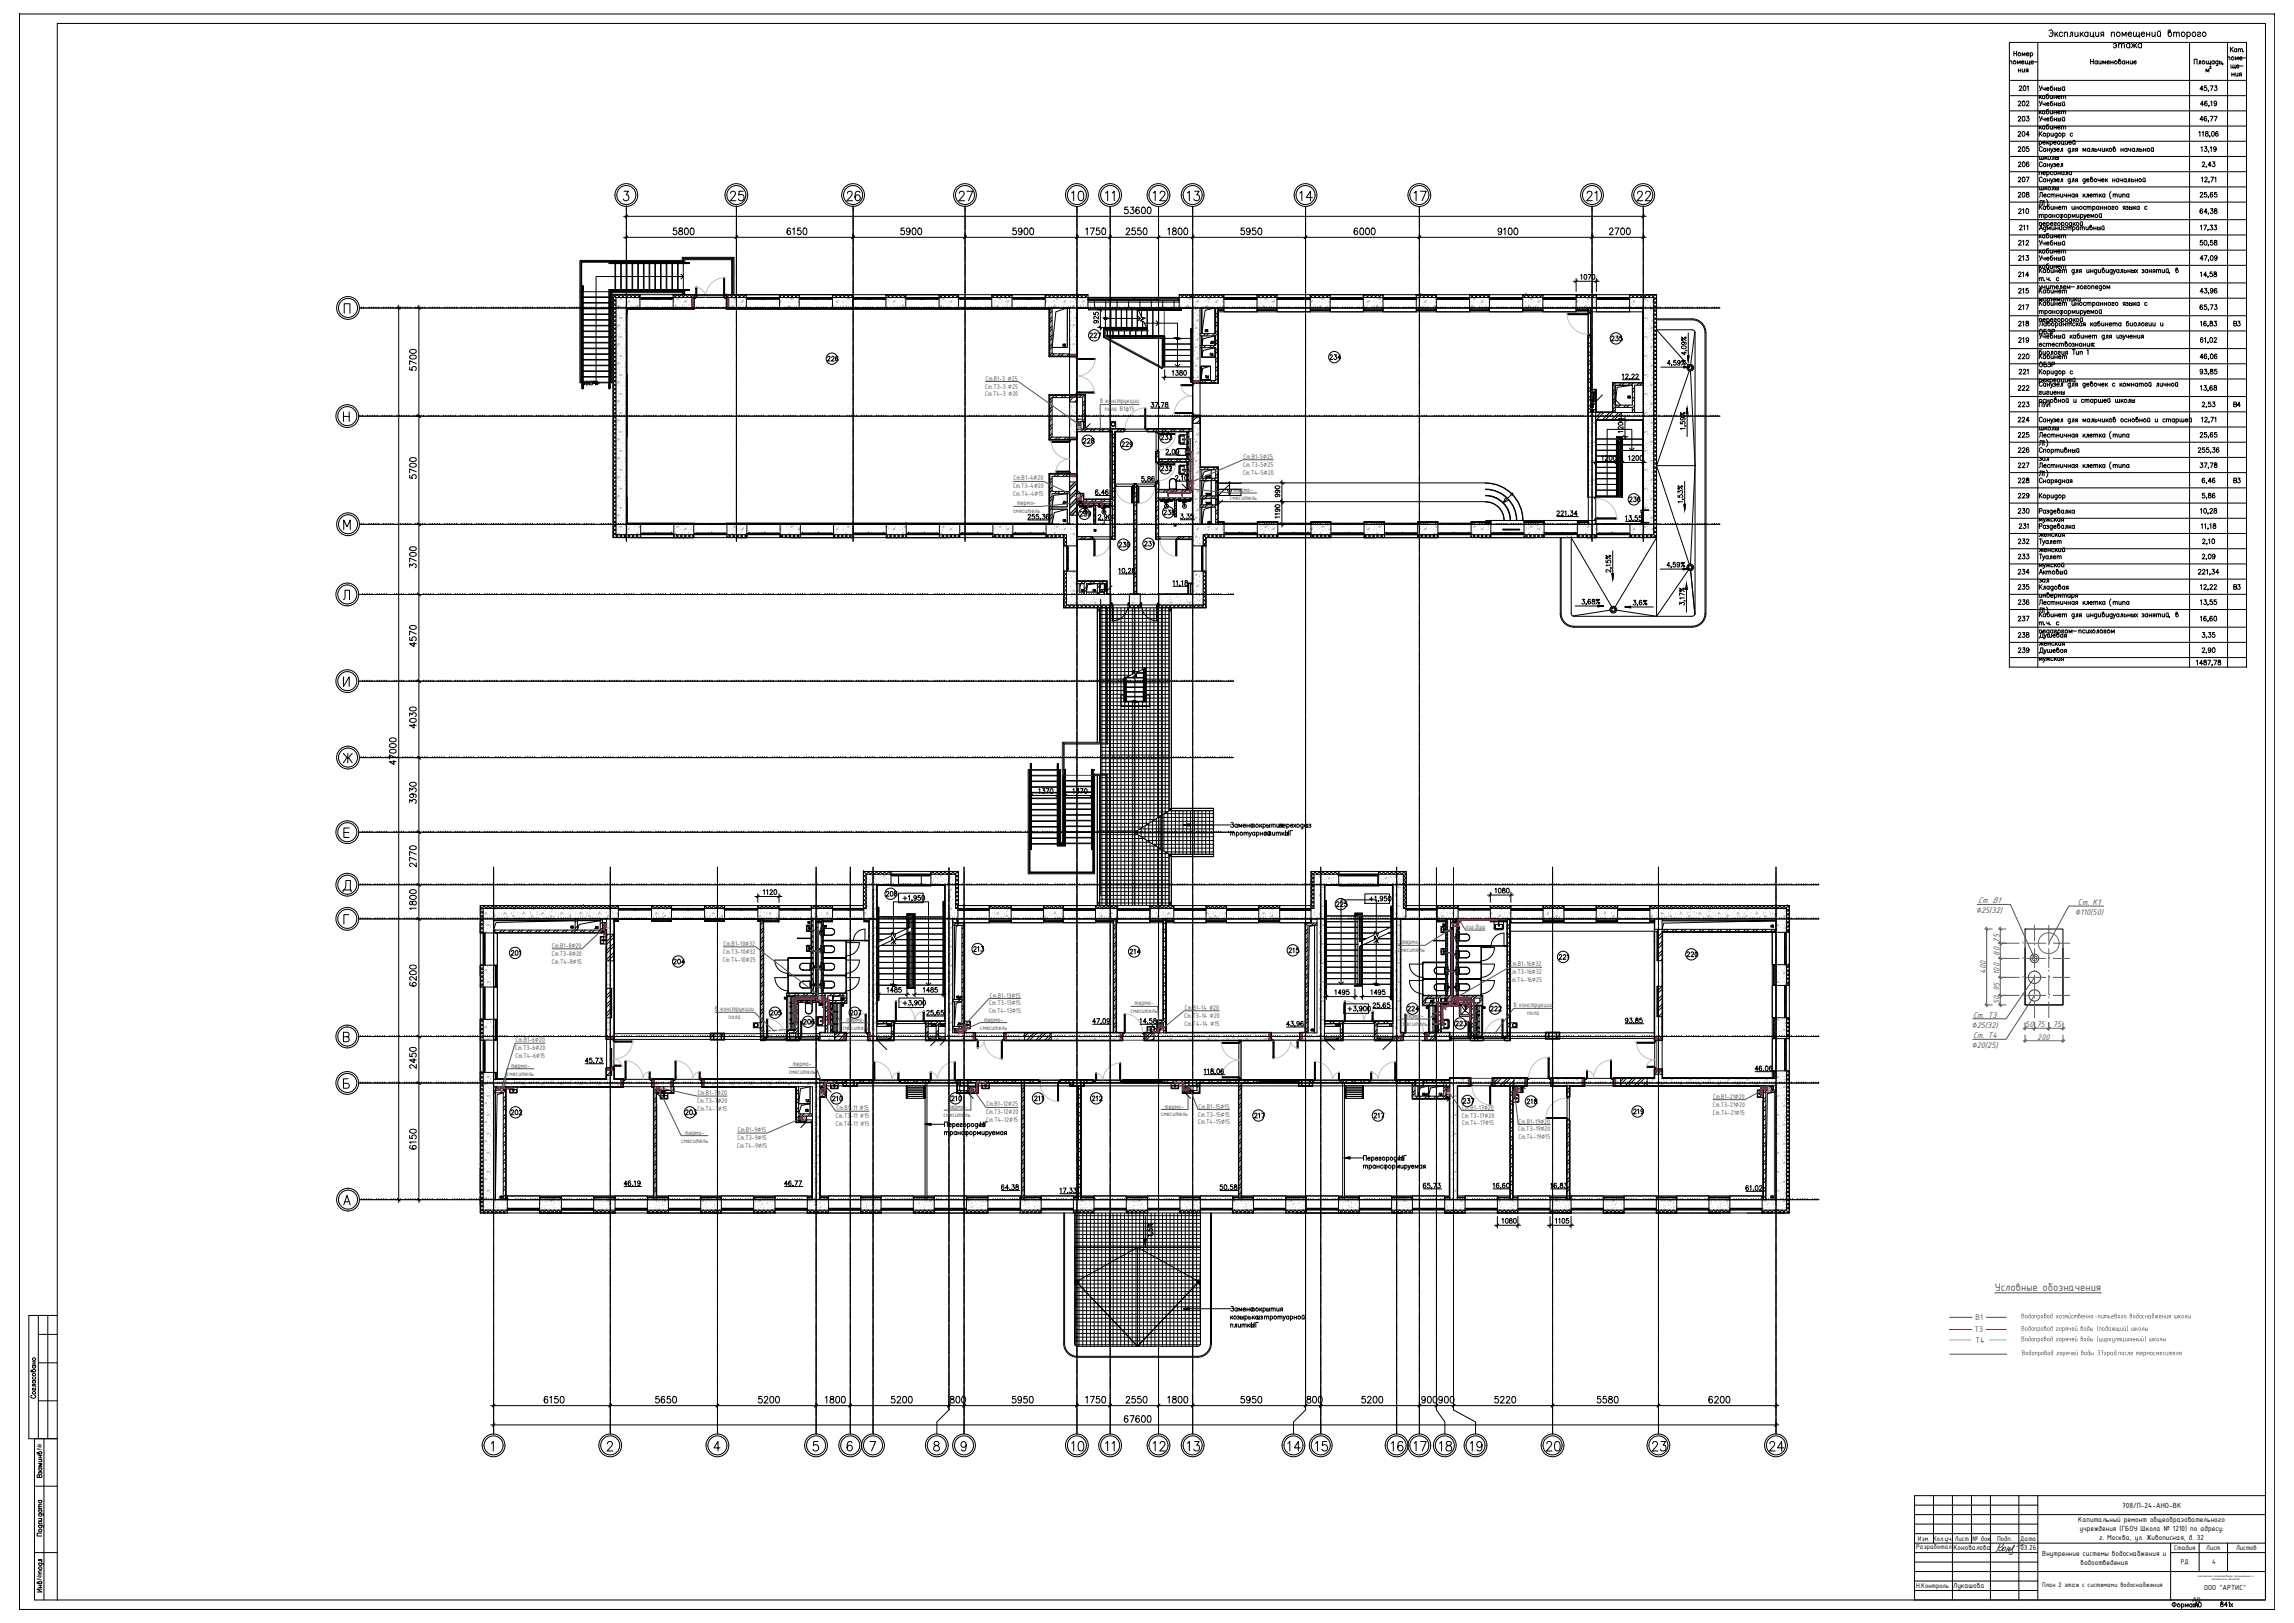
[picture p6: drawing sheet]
<svg xmlns="http://www.w3.org/2000/svg" width="1189mm" height="841mm" viewBox="0 0 1189 841" stroke-linecap="round" stroke-linejoin="round" font-family="sans-serif">
<defs><g id="words">
<g font-size="8.8">
<text x="377" y="105">25</text>
<text x="438" y="105">26</text>
<text x="496" y="105">27</text>
<text x="555" y="105">10</text>
<text x="597" y="105">12</text>
<text x="615" y="105">13</text>
<text x="673" y="105">14</text>
<text x="732" y="105">17</text>
<text x="821" y="105">21</text>
<text x="847" y="105">22</text>
<text x="555" y="753">10</text>
<text x="597" y="753">12</text>
<text x="615" y="753">13</text>
<text x="666" y="753">14</text>
<text x="681" y="753">15</text>
<text x="720" y="753">16</text>
<text x="732" y="753">17</text>
<text x="745" y="753">18</text>
<text x="761" y="753">19</text>
<text x="800" y="753">20</text>
<text x="855" y="753">23</text>
<text x="916" y="753">24</text>
</g>
<g font-size="7.9">
<text x="579" y="105" transform="rotate(-90 579 105)">11</text>
<text x="579" y="753" transform="rotate(-90 579 753)">11</text>
</g>
<g font-size="7.1">
<text x="348" y="123">5800</text>
<text x="407" y="123">6150</text>
<text x="466" y="123">5900</text>
<text x="524" y="123">5900</text>
<text x="562" y="123">1750</text>
<text x="583" y="123">2550</text>
<text x="604" y="123">1800</text>
<text x="642" y="123">5950</text>
<text x="701" y="123">6000</text>
<text x="775" y="123">9100</text>
<text x="833" y="123">2700</text>
<text x="217" y="193" transform="rotate(-90 217 193)">5700</text>
<text x="217" y="249" transform="rotate(-90 217 249)">5700</text>
<text x="217" y="295" transform="rotate(-90 217 295)">3700</text>
<text x="217" y="336" transform="rotate(-90 217 336)">4570</text>
<text x="217" y="379" transform="rotate(-90 217 379)">4030</text>
<text x="217" y="417" transform="rotate(-90 217 417)">3930</text>
<text x="217" y="450" transform="rotate(-90 217 450)">2770</text>
<text x="217" y="473" transform="rotate(-90 217 473)">1800</text>
<text x="217" y="512" transform="rotate(-90 217 512)">6200</text>
<text x="217" y="555" transform="rotate(-90 217 555)">2450</text>
<text x="217" y="597" transform="rotate(-90 217 597)">6150</text>
<text x="582" y="738">67600</text>
</g>
<g font-size="6.6">
<text x="582" y="112">53600</text>
<text x="591" y="251">5,86</text>
<text x="568" y="271">2,90</text>
<text x="206" y="398" transform="rotate(-90 206 398)">47000</text>
<text x="281" y="728">6150</text>
<text x="339" y="728">5650</text>
<text x="392" y="728">5200</text>
<text x="427" y="728">1800</text>
<text x="461" y="728">5200</text>
<text x="491" y="728">800</text>
<text x="524" y="728">5950</text>
<text x="562" y="728">1750</text>
<text x="583" y="728">2550</text>
<text x="604" y="728">1800</text>
<text x="642" y="728">5950</text>
<text x="676" y="728">800</text>
<text x="705" y="728">5200</text>
<text x="736" y="728">900</text>
<text x="745" y="728">900</text>
<text x="774" y="728">5220</text>
<text x="827" y="728">5580</text>
<text x="885" y="728">6200</text>
<text x="1125" y="835">Формат</text>
</g>
<g font-size="6.2">
<text x="1139" y="49">45,73</text>
<text x="1139" y="104">25,65</text>
<text x="1139" y="112">64,38</text>
<text x="1139" y="129">50,58</text>
<text x="1139" y="162">65,73</text>
<text x="876" y="185" transform="rotate(-90 876 185)">4,09%</text>
<text x="863" y="191">4,59%</text>
<text x="1139" y="195">93,85</text>
<text x="595" y="213">37,78</text>
<text x="1140" y="212">2,53</text>
<text x="1139" y="228">25,65</text>
<text x="603" y="237">2,09</text>
<text x="567" y="258">6,46</text>
<text x="806" y="269">221,34</text>
<text x="532" y="271">255,36</text>
<text x="611" y="271">3,35</text>
<text x="841" y="271">13,55</text>
<text x="819" y="315">3,68%</text>
<text x="1140" y="332">3,35</text>
<text x="1140" y="340">2,90</text>
<text x="467" y="468">+1,950</text>
<text x="709" y="468">+1,950</text>
<text x="467" y="522">+3,900</text>
<text x="479" y="528">25,65</text>
<text x="698" y="526">+3,900</text>
<text x="710" y="524">25,65</text>
<text x="566" y="532">47,09</text>
<text x="666" y="533">43,96</text>
<text x="841" y="532">93,85</text>
<text x="302" y="552">45,73</text>
<text x="322" y="616">46,19</text>
<text x="406" y="616">46,77</text>
<text x="737" y="617">65,73</text>
<text x="773" y="617">16,60</text>
<text x="518" y="618">64,38</text>
<text x="631" y="618">50,58</text>
<text x="904" y="618">61,02</text>
</g>
<text font-size="6.2" fill="#00f" x="608" y="250">2,10</text>
<text font-size="6.2" fill="#f00" x="590" y="532">14,58</text>
<text font-size="6.1" fill="#545454" x="1034" y="669">Условные обозначения</text>
<g font-size="5.7">
<text x="1083" y="34">Наименование</text>
<text x="1046" y="48">201</text>
<text x="1045" y="56">202</text>
<text x="1045" y="64">203</text>
<text x="1045" y="72">204</text>
<text x="1045" y="80">205</text>
<text x="1045" y="87">206</text>
<text x="1045" y="96">207</text>
<text x="1045" y="103">208</text>
<text x="1045" y="112">210</text>
<text x="1046" y="120">211</text>
<text x="1045" y="136">213</text>
<text x="818" y="146">1070</text>
<text x="1045" y="145">214</text>
<text x="1045" y="153">215</text>
<text x="1045" y="162">217</text>
<text x="570" y="169" transform="rotate(-90 570 169)">925</text>
<text x="1045" y="170">218</text>
<text x="1157" y="170">В3</text>
<text x="564" y="176">227</text>
<text x="834" y="178">235</text>
<text x="1045" y="179">219</text>
<text x="428" y="188">226</text>
<text x="688" y="188">234</text>
<text x="1045" y="187">220</text>
<text x="607" y="196">1380</text>
<text x="1046" y="195">221</text>
<text x="1045" y="204">222</text>
<text x="1045" y="212">223</text>
<text x="1056" y="212">ПУИ</text>
<text x="1157" y="212">В4</text>
<text x="1045" y="220">224</text>
<text x="842" y="225" transform="rotate(-90 842 225)">1200</text>
<text x="1045" y="228">225</text>
<text x="580" y="232">229</text>
<text x="601" y="229">233</text>
<text x="829" y="240">1200</text>
<text x="843" y="240">1200</text>
<text x="1045" y="236">226</text>
<text x="601" y="245">232</text>
<text x="1045" y="243">227</text>
<text x="1045" y="252">228</text>
<text x="1157" y="252">В3</text>
<text x="665" y="259" transform="rotate(-90 665 259)">990</text>
<text x="843" y="261">236</text>
<text x="1045" y="259">229</text>
<text x="559" y="269">239</text>
<text x="602" y="268">238</text>
<text x="665" y="270" transform="rotate(-90 665 270)">1190</text>
<text x="1045" y="267">230</text>
<text x="1046" y="275">231</text>
<text x="579" y="285">230</text>
<text x="592" y="284">231</text>
<text x="1045" y="283">232</text>
<text x="1045" y="291">233</text>
<text x="1045" y="299">234</text>
<text x="1045" y="307">235</text>
<text x="1157" y="307">В3</text>
<text x="1045" y="323">237</text>
<text x="1045" y="332">238</text>
<text x="1045" y="339">239</text>
<text x="538" y="412">1370</text>
<text x="555" y="412">1370</text>
<text x="637" y="430">Замена</text>
<text x="648" y="431">покрытия</text>
<text x="395" y="465">1120</text>
<text x="458" y="466">208</text>
<text x="774" y="464">1080</text>
<text x="692" y="471">225</text>
<text x="264" y="496">201</text>
<text x="504" y="494">213</text>
<text x="585" y="496">214</text>
<text x="667" y="495">215</text>
<text x="873" y="497">220</text>
<text x="348" y="501">204</text>
<text x="807" y="498">221</text>
<text x="459" y="515">1485</text>
<text x="478" y="515">1485</text>
<text x="691" y="516">1495</text>
<text x="709" y="516">1495</text>
<text x="416" y="532">206</text>
<text x="754" y="533">223</text>
<text x="492" y="572">210</text>
<text x="535" y="572">211</text>
<text x="565" y="572">212</text>
<text x="757" y="573">237</text>
<text x="791" y="573">218</text>
<text x="264" y="579">202</text>
<text x="355" y="579">203</text>
<text x="649" y="581">217</text>
<text x="711" y="581">217</text>
<text x="846" y="579">219</text>
<text x="507" y="585">НГ</text>
<text x="489" y="590">трансформируемая</text>
<text x="724" y="603">НГ</text>
<text x="706" y="607">трансформируемая</text>
<text x="778" y="635">1080</text>
<text x="805" y="635">1105</text>
<text x="637" y="681">Замена</text>
<text x="648" y="682">покрытия</text>
<text x="648" y="689">НГ</text>
<text x="20" y="726" transform="rotate(-90 20 726)">Согласовано</text>
<text x="23" y="759" transform="rotate(-90 23 759)">инв</text>
<text x="23" y="767" transform="rotate(-90 23 767)">Взам</text>
<text x="24" y="787" transform="rotate(-90 24 787)">дата</text>
<text x="24" y="816" transform="rotate(-90 24 816)">подл</text>
<text x="23" y="826" transform="rotate(-90 23 826)">Инв</text>
<text x="1150" y="834">841</text>
</g>
<g font-size="5.3">
<text x="1045" y="128">212</text>
<text x="301" y="201">ВВЕРХ</text>
<text x="561" y="231">228</text>
<text x="1045" y="314">236</text>
<text x="665" y="434">НГ</text>
<text x="398" y="527">205</text>
<text x="440" y="527">207</text>
<text x="728" y="525">224</text>
<text x="772" y="525">222</text>
<text x="430" y="572">210</text>
</g>
<g font-size="4.9">
<text x="676" y="430">из</text>
<text x="637" y="689">плитки</text>
</g>
<g font-size="4.6" fill="#545454">
<text x="1024" y="473">∅25(32)</text>
<text x="1025" y="468">Ст. В1</text>
<text x="1077" y="469">Ст. К1</text>
<text x="1075" y="474">∅110(50)</text>
<text x="1023" y="527">Ст. Т3</text>
<text x="1022" y="533">∅25(32)</text>
<text x="1023" y="538">Ст. Т4</text>
<text x="1022" y="543">∅20(25)</text>
<text x="1024" y="684">В1</text>
<text x="1023" y="690">Т3</text>
<text x="1024" y="696">Т4</text>
</g>
<g font-size="4.6" fill="#0037dd">
<text x="1036" y="488" transform="rotate(-90 1036 488)">75</text>
<text x="1036" y="495" transform="rotate(-90 1036 495)">80</text>
<text x="1029" y="505" transform="rotate(-90 1029 505)">400</text>
<text x="1036" y="505" transform="rotate(-90 1036 505)">100</text>
<text x="1036" y="514" transform="rotate(-90 1036 514)">95</text>
<text x="1036" y="520" transform="rotate(-90 1036 520)">50</text>
<text x="1050" y="532">50</text>
<text x="1055" y="532">75</text>
<text x="1064" y="532">75</text>
<text x="1056" y="539">200</text>
</g>
<g font-size="4.4">
<text x="655" y="434">плитки</text>
<text x="651" y="685">из</text>
</g>
<text font-size="4.2" x="1100" y="781">708/П-24-АНО-ВК</text>
<g font-size="4.1">
<text x="1077" y="789">Капитальный ремонт общеобразовательного</text>
<text x="1078" y="794">учреждения (ГБОУ Школа № 1210) по адресу:</text>
<text x="1088" y="798">г. Москва, ул. Живописная, д. 32</text>
<text x="1012" y="803">Коновалова</text>
<text x="1047" y="803">03.26</text>
<text x="1058" y="806">Внутренние системы водоснабжения и</text>
<text x="1078" y="811">водоотведения</text>
<text x="1012" y="823">Лукашова</text>
<text x="1142" y="824">ООО &quot;АРТИС&quot;</text>
</g>
<text font-size="4" x="19" y="789">и</text>
<g font-size="3.8" fill="#545454">
<text x="511" y="197">Ст.В1-3 ∅25</text>
<text x="511" y="201">Ст.Т3-3 ∅25</text>
<text x="510" y="205">Ст.Т4-3 ∅20</text>
<text x="570" y="209">в конструкции</text>
<text x="573" y="213">пола В1ф15</text>
<text x="645" y="238">Ст.В1-5∅25</text>
<text x="644" y="246">Ст.Т4-5∅20</text>
<text x="644" y="242">Ст.Т3-5∅25</text>
<text x="525" y="249">Ст.В1-4∅20</text>
<text x="525" y="253">Ст.Т3-4∅20</text>
<text x="525" y="257">Ст.Т4-4∅15</text>
<text x="639" y="255">термо-</text>
<text x="527" y="262">термо-</text>
<text x="637" y="259">смеситель</text>
<text x="525" y="266">смеситель</text>
<text x="759" y="481">гиг.душ</text>
<text x="286" y="491">Ст.В1-8∅20</text>
<text x="375" y="490">Ст.В1-10∅32</text>
<text x="726" y="489">термо-</text>
<text x="286" y="495">Ст.Т3-8∅20</text>
<text x="375" y="494">Ст.Т3-10∅32</text>
<text x="724" y="493">смеситель</text>
<text x="286" y="499">Ст.Т4-8∅15</text>
<text x="375" y="498">Ст.Т4-10∅25</text>
<text x="782" y="501">Ст.В1-16∅32</text>
<text x="782" y="509">Ст.Т4-16∅25</text>
<text x="782" y="505">Ст.Т3-16∅32</text>
<text x="513" y="521">Ст.Т3-13∅15</text>
<text x="513" y="517">Ст.В1-13∅15</text>
<text x="588" y="521">термо-</text>
<text x="371" y="524">в конструкции</text>
<text x="513" y="525">Ст.Т4-13∅15</text>
<text x="586" y="525">смеситель</text>
<text x="614" y="527">Ст.Т3-14 ∅20</text>
<text x="614" y="523">Ст.В1-14 ∅20</text>
<text x="728" y="528">термо-</text>
<text x="784" y="522">в конструкции</text>
<text x="791" y="526">пола</text>
<text x="378" y="528">пола</text>
<text x="437" y="534">смеситель</text>
<text x="439" y="529">термо-</text>
<text x="508" y="533">смеситель</text>
<text x="510" y="529">термо-</text>
<text x="614" y="531">Ст.Т4-14 ∅15</text>
<text x="726" y="532">смеситель</text>
<text x="267" y="544">Ст.Т3-6∅20</text>
<text x="267" y="540">Ст.В1-6∅20</text>
<text x="267" y="548">Ст.Т4-6∅15</text>
<text x="263" y="557">смеситель</text>
<text x="265" y="553">термо-</text>
<text x="409" y="557">смеситель</text>
<text x="411" y="553">термо-</text>
<text x="362" y="568">Ст.В1-7∅20</text>
<text x="888" y="569">Ст.В1-21∅20</text>
<text x="361" y="572">Ст.Т3-7∅20</text>
<text x="361" y="576">Ст.Т4-7∅15</text>
<text x="433" y="575">Ст.В1-11 ∅15</text>
<text x="491" y="575">термо-</text>
<text x="511" y="573">Ст.В1-12∅25</text>
<text x="604" y="574">термо-</text>
<text x="621" y="574">Ст.В1-15∅15</text>
<text x="758" y="575">Ст.В1-17∅20</text>
<text x="888" y="573">Ст.Т3-21∅20</text>
<text x="433" y="579">Ст.Т3-11 ∅15</text>
<text x="489" y="579">смеситель</text>
<text x="511" y="577">Ст.Т3-12∅20</text>
<text x="511" y="582">Ст.Т4-12∅15</text>
<text x="602" y="579">смеситель</text>
<text x="621" y="579">Ст.Т3-15∅15</text>
<text x="758" y="579">Ст.Т3-17∅20</text>
<text x="888" y="578">Ст.Т4-21∅15</text>
<text x="355" y="588">термо-</text>
<text x="382" y="587">Ст.В1-9∅15</text>
<text x="433" y="584">Ст.Т4-11 ∅15</text>
<text x="621" y="583">Ст.Т4-15∅15</text>
<text x="758" y="583">Ст.Т4-17∅15</text>
<text x="787" y="586">Ст.Т3-19∅20</text>
<text x="787" y="582">Ст.В1-19∅20</text>
<text x="353" y="592">смеситель</text>
<text x="382" y="591">Ст.Т3-9∅15</text>
<text x="787" y="590">Ст.Т4-19∅15</text>
<text x="382" y="595">Ст.Т4-9∅15</text>
<text x="1047" y="683">Водопровод хозяйственно</text>
<text x="1085" y="683">-питьевого водоснабжения школы</text>
<text x="1047" y="690">Водопровод горячей воды</text>
<text x="1087" y="690">(подающий</text>
<text x="1102" y="690">) школы</text>
<text x="1047" y="695">Водопровод горячей воды</text>
<text x="1087" y="695">(циркуляционный</text>
<text x="1111" y="695">) школы</text>
<text x="1048" y="702">Водопровод горячей воды</text>
<text x="1087" y="702">37 град</text>
<text x="1097" y="702">.после термосмесителя</text>
</g>
<g font-size="3.8">
<text x="993" y="803">Разработал</text>
<text x="994" y="798">Изм. Кол.уч.</text>
<text x="1013" y="798">Лист</text>
<text x="1022" y="798">№ док.</text>
<text x="1035" y="798">Подп.</text>
<text x="1047" y="798">Дата</text>
<text x="1127" y="803">Стадия</text>
<text x="1143" y="803">Лист</text>
<text x="1159" y="803">Листов</text>
<text x="1130" y="811">РД</text>
<text x="1146" y="811">4</text>
<text x="993" y="823">Н.Контроль</text>
</g>
<text font-size="3.7" x="1058" y="823">План 2 этаж с системами водоснабжения</text>
<g font-size="3.4">
<text x="22" y="752" transform="rotate(-90 22 752)">№</text>
<text x="22" y="819" transform="rotate(-90 22 819)">№</text>
<text x="1136" y="830">A0</text>
</g>
<text font-size="3.1" x="20" y="821">.</text>
<g font-size="2.6">
<text x="20" y="754">.</text>
<text x="20" y="791">.</text>
<text x="20" y="810">.</text>
</g>
<g font-size="1.5">
<text x="1139" y="817">комплексное проектирование промышленных и</text>
<text x="1146" y="819">гражданских объектов</text>
</g>
</g></defs>
<g fill="none" stroke="#000" stroke-width=".52">
<path d="M992 775h182v54h-182zM992 780h64M1002 775v25M1012 775v54M1022 775v25M1032 775v54M1046 775v54M1056 775v54M992 790h64M992 785h182M992 795h64M992 800h182"/>
<path d="M1125 800v29M1140 800v14M1154 800v14M992 814h182M992 805h64M992 819h64M992 809h64M1125 805h49M992 824h64"/>
</g>
<path d="M1037 800l-3 4M1038 800a1.9 1.9 0 0 1-2 2 1.3 1.3 0 0 0 1 1 1.3 1.3 0 0 0 1-1v1h1v-1l-1 1M1040 803l2-1-1 2 2-2 1-1-1 2v2h-2M1041 801l-1 3M1049 800l-4 1" fill="none" stroke="#00f" stroke-width=".52"/>
<path d="M10 7h.1M10 7h1169v827h-1169zM10 7v827M1179 7h.1M1179 7v827M25 682v64" fill="none" stroke="#000" stroke-width=".52"/>
<g fill="none" stroke="#000" stroke-width=".52">
<path d="M30 12h1144v817h-1144zM20 691h10M20 682v64M30 682h-15v64h15M20 706h10M20 726h10M18 746v83h12M23 746v83M18 770h12M20 790a1 1 0 0 0 0 2 .7 .7 0 0 0 1 0 1 1 0 0 0 0-2M22 794h-3v2h3M18 805h12"/>
<circle cx="21" cy="793" r=".8"/>
</g>
<g fill="none" stroke="#000" stroke-width=".52">
<path d="M318 159l1 1M318 155h.1M318 157l1 1M318 155l1 1M318 153l1 1M319 154h41M319 154v123h234v6M319 159l-1 2M319 155l-1 2M319 157l-1 2M320 153l-2 2M320 153l1 1"/>
<path d="M322 153l-2 1M322 153l1 1M322 153h.1M324 153l-2 1M324 153l1 1M324 153h.1M325 160h79M326 153l-2 1M326 153l2 1M328 153l-2 1M328 153l2 1M329 153h.1"/>
<path d="M330 153l-1 1M330 153l2 1M332 153v7M332 153l-1 1M349 153v7M349 153l2 1M351 153l-2 1M351 153l2 1M353 153l-2 1M353 153l2 1M355 153l-1 1M355 153l2 1"/>
<path d="M357 153l-1 1M357 153l2 1M359 153l-1 1M359 153h1M360 160v-7h-42v126h233v36h25v-2h-23v-17M360 154h16M376 153h.1M376 160v-7h188v7h-6v25h-4M376 154h481v123M376 153l2 1M378 153h.1M378 153l-1 1"/>
<path d="M378 153l2 1M380 153l-1 1M380 153l2 1M382 153l-1 1M382 153l2 1M384 153l-1 1M384 153l2 1M386 153l-1 1M387 153h.1M387 153v7M404 153v7M404 154h1"/>
<path d="M405 153l-1 1M406 153l1 1M407 153l-1 1M407 153l2 1M409 153l-1 1M410 153l1 1M411 153l-1 1M412 153l1 1M413 153l-1 1M414 153h.1M414 153v7h-10M414 154h.1"/>
<path d="M431 153v7M431 154h1M432 153l-1 1M432 153l2 1M434 153h.1M434 153l-1 1M435 153l1 1M436 153l-1 1M437 153l1 1M438 153l-1 1M439 153l1 1M440 153h.1"/>
<path d="M441 153l-2 1M441 153l1 1M442 153v7M442 153l-1 1M459 153v7M459 153h.1M460 153l1 1M461 153l-1 1M462 153l1 1M464 153l-2 1M464 153l1 1M466 153l-2 1"/>
<path d="M466 153l1 1M466 153h.1M468 153l-2 1M468 153l1 1M469 153v7M469 153l-1 1M487 153v7M487 153l1 1M489 153l-2 1M489 153l1 1M491 153l-2 1M491 153l1 1"/>
<path d="M493 153l-2 1M493 153l1 1M495 153l-2 1M495 153l1 1M497 153v7M497 153l-2 1M514 153v7M514 153l1 1M516 153l-2 1M516 153l1 1M518 153l-2 1M518 153l1 1"/>
<path d="M518 153h.1M520 153h.1M520 153l-2 1M520 153l2 1M522 153l-2 1M522 153l2 1M524 153l-1 1M524 153h.1M525 153v7M542 153v7h-128M542 153h.1M542 154h.1"/>
<path d="M543 153l-1 1M543 153l1 1M545 153l-2 1M545 153l2 1M545 160h9v23M547 153l-2 1M547 153l2 1M547 153h.1M549 153l-1 1M549 153l2 1M550 153h.1M551 153l-1 1"/>
<path d="M551 153l2 1M553 153l-1 1M553 153l2 1M555 153l-1 1M555 153l2 1M556 153h.1M557 153l-1 1M558 153l1 1M559 153h.1M559 154h.1M559 153l-1 1M560 153l1 1"/>
<path d="M562 153l-2 1M562 153l1 1M564 153h-1M564 153l-2 1M611 154h.1M612 153h-1M612 153l1 1M614 153l-2 1M614 153l1 1M616 153l-2 1M616 153l1 1M618 153l-2 1"/>
<path d="M618 153h.1M618 153l2 1M620 153l-2 1M620 153l2 1M622 153l-1 1M622 153l2 1M624 153l-1 1M624 153l2 1M626 153l-1 1M626 153l2 1M628 153l-1 1M629 153l1 1"/>
<path d="M630 160h-8v13M630 153l-1 1M631 153l1 1M631 160h3M632 153l-1 1M633 153l1 1M634 153h.1M634 153l-1 1M634 153v7M651 153v7M651 153h1M652 153l1 1"/>
<path d="M652 160h10M653 153l-1 1M654 153l1 1M655 153l-1 1M656 153l1 1M657 153l-1 1M658 153l1 1M660 153l-2 1M660 153l1 1M660 153h.1M662 153l-2 1M662 153v7"/>
<path d="M679 153v7M679 153l1 1M679 160h10M680 153l-1 1M681 153l1 1M681 153h.1M682 153l-1 1M683 153l1 1M683 153h.1M685 153l-2 1M685 153l1 1M687 153l-2 1"/>
<path d="M687 153l1 1M688 153h.1M689 153l-2 1M689 153h.1M689 153v7M707 153v7M707 154h.1M707 160h10M708 153l-1 1M708 153l1 1M710 153l-2 1M710 153l1 1"/>
<path d="M711 153h.1M712 153l-2 1M712 153l1 1M714 153l-2 1M714 153l1 1M716 153l-2 1M716 153h1M717 153v7M717 154h-1M734 153v7M734 154h.1M734 160h10"/>
<path d="M735 153h-1M735 153l1 1M735 153h.1M737 153l-2 1M737 153l1 1M739 153l-2 1M739 153l1 1M740 153h.1M741 153l-2 1M741 153l2 1M743 153l-1 1M743 153l1 1"/>
<path d="M744 153v7M744 153v1M762 153h.1M762 153v7M762 160h10M762 153l1 1M763 153h.1M764 153l-2 1M764 153l2 1M766 153l-2 1M766 153l2 1M768 153l-1 1"/>
<path d="M768 153l2 1M770 153l-1 1M770 153l2 1M772 153v7M772 153l-1 1M789 153v7M789 153l2 1M789 160h10M791 153l-2 1M791 153l2 1M792 153h.1M793 153l-1 1"/>
<path d="M793 153l2 1M795 153l-1 1M795 153l2 1M797 153l-1 1M797 153l2 1M799 153l-1 1M800 153h.1M800 153v7M817 153v7M817 153l1 1M817 160h6M817 153h.1"/>
<path d="M818 153l-1 1M818 153l2 1M820 153l-1 1M820 153l2 1M822 153l-1 1M822 153l2 1M824 153l-1 1M825 153l1 1M825 153h.1M826 153l-1 1M827 153h.1M827 153v7h-3"/>
<path d="M827 154h.1M845 153h.1M845 153v7h7M845 154h.1M845 153l2 1M847 153l-1 1M848 153l1 1M849 153l-1 1M850 153l1 1M851 153l-1 1M852 153l1 1M853 153h.1"/>
<path d="M854 153l-2 1M854 153l1 1M855 153h.1M856 153l-2 1M856 153l2 2M857 158l1 2M857 156l1 1M858 153l-2 1M858 153h.1M858 154l-1 1M858 156l-1 2M858 158l-1 2"/>
<path d="M858 157h1M858 155h1M858 160h1M318 161h.1M318 169h.1M318 180l1 1M318 178l1 1M318 176l1 1M318 174l1 1M318 171l1 2M318 169l1 2M318 167l1 2"/>
<path d="M318 165l1 2M318 163l1 2M318 161l1 2M319 161l-1 2M319 164l-1 1M319 166l-1 1M319 168l-1 1M319 170l-1 1M319 172l-1 1M319 174l-1 1M319 176l-1 2M319 178l-1 2"/>
<path d="M622 174v5M857 179l1 1M857 177l1 1M857 175l1 1M857 173l1 1M857 171l1 1M857 168l1 2M857 166l1 2M857 164l1 2M857 162l1 2M857 160l1 2M858 160l-1 2"/>
<path d="M858 167l-1 1M858 162l-1 2M858 164l-1 2M858 169l-1 1M858 171l-1 1M858 173l-1 1M858 175l-1 1M858 168h1M858 166h1M858 171h1M859 171h18h1v1v146l-1 1h-61M859 166h18a7 7 0 0 1 7 6v146a7 7 0 0 1-7 6"/>
<path d="M859 165h18a7 7 0 0 1 7 7M859 177l-2 1M859 179l-2 2M884 172v146M318 183h.1M318 191h.1M318 199l1 1M318 197l1 1M318 194l1 2M318 192l1 2M318 190l1 2M318 188l1 2"/>
<path d="M318 186l1 2M318 184l1 1M318 182l1 1M319 180l-1 2M319 182l-1 2M319 184l-1 2M319 186l-1 2M319 189l-1 1M319 191l-1 1M319 193l-1 1M319 195l-1 1M319 197l-1 1"/>
<path d="M319 199l-1 1M554 185v20M558 186v18M618 199v16M622 180v17M852 198v16h-5M857 200l1 1M857 198l1 1M857 196l2 1M857 194l1 1M857 191l2 2M857 189l1 2"/>
<path d="M857 187l1 2M857 185l1 2M857 183l1 2M857 181l1 1M858 194l-1 1M858 181l-1 2M858 183l-1 2M858 185l-1 2M858 187l-1 2M858 189l-1 2M858 192l-1 1M858 196l-1 1"/>
<path d="M858 198l-1 1M858 200l-1 1M858 190h1M858 182h1M858 188h1M858 199h1M859 189h-1M318 205l1 1M318 219l1 2M318 217l1 2M318 215l1 2M318 213l1 2"/>
<path d="M318 211l1 2M318 209l1 2M318 207l1 1M318 203l1 1M318 201l1 1M319 211l-1 2M319 201l-1 2M319 203l-1 2M319 205l-1 2M319 207l-1 2M319 209l-1 2M319 214l-1 1"/>
<path d="M319 216l-1 1M319 218l-1 1M319 220l-1 1M554 206v21M554 208h4M558 206v11M558 218v4M622 219h-4v3M824 214h2M827 214v44M837 214h9M840 214v4"/>
<path d="M852 218v46M857 219l1 1M857 216l1 2M857 214l1 2M857 212l1 2M857 210l1 2M857 208l1 2M857 206l1 2M857 204l1 1M857 202l1 1M858 217l-1 1M858 202l-1 1"/>
<path d="M858 206l-1 2M858 208l-1 2M858 210l-1 2M858 212l-1 2M858 215l-1 1M858 219l-1 1M858 201h1M858 212h1M858 210h1M858 215h1M858 207h1M858 211h1"/>
<path d="M859 204l-2 2M859 219h-1M318 237h.1M318 238l1 2M318 236l1 2M318 234l1 2M318 232l1 1M318 230l1 1M318 228l1 1M318 226l1 1M318 224l1 1M318 222l1 1"/>
<path d="M319 222l-1 1M319 224l-1 2M319 226l-1 2M319 228l-1 2M319 230l-1 2M319 232l-1 2M319 234l-1 2M319 237l-1 1M319 239l-1 1M554 229v16M554 228h4M558 224v22h-4"/>
<path d="M618 224v14M618 239v15M857 239l1 2M857 237l1 2M857 235l2 2M857 233l1 2M857 231l1 2M857 229l1 1M857 227l1 1M857 225l1 1M857 223l1 1M857 221l1 1"/>
<path d="M858 221l-1 1M858 223l-1 1M858 237l-1 2M858 225l-1 1M858 227l-1 1M858 229l-1 2M858 231l-1 2M858 233l-1 2M858 235l-1 2M858 240l-1 1M858 223h1M858 234h1"/>
<path d="M858 221h1M858 226h1M858 232h1M858 229h1M318 251h.1M318 249l1 1M318 259l1 2M318 257l1 1M318 255l1 1M318 253l1 1M318 251l1 1M318 247l1 1"/>
<path d="M318 244l1 2M318 242l1 2M318 240l1 2M319 241l-1 1M319 243l-1 1M319 245l-1 1M319 247l-1 1M319 249l-1 2M319 251l-1 2M319 253l-1 2M319 255l-1 2M319 257l-1 2"/>
<path d="M319 259l-1 2M554 256v16h-9M554 246h.1M554 247v8M554 250h4M558 257v4M618 255v3M622 242v-43h-4v-39h-7v-7h248v126h-147M622 243v5M622 249v8M622 258v4M826 258h-3v12"/>
<path d="M827 258v11M857 258l1 2M857 256l1 2M857 254l1 1M857 252l1 1M857 250l1 1M857 248l1 1M857 246l2 1M857 244l1 1M857 242l2 1M858 244l-1 1M858 254l-1 2"/>
<path d="M858 248l-1 1M858 242l-1 1M858 246l-1 1M858 250l-1 1M858 252l-1 2M858 256l-1 2M858 258l-1 2M858 245h1M858 256h1M858 248h1M858 254h1M858 259h1"/>
<path d="M858 253h1M859 241h-1M859 255h-1M318 271h.1M318 278v1M318 276l3 3M318 274l1 1M318 272l1 1M318 269l1 2M318 267l1 2M318 265l1 2M318 263l1 2"/>
<path d="M318 261l1 2M319 262l-1 1M319 264l-1 1M319 266l-1 1M319 268l-1 1M319 270l-1 1M319 272l-1 1M319 274l-1 2M319 276l-1 2M320 277l-1 2M321 277l2 2M322 279h.1"/>
<path d="M322 277l-1 2M323 277l2 2M324 279h.1M325 277l-2 2M325 272h.1M325 272h217v7l2-2M325 277l2 2M326 279h.1M327 277l-2 2M327 277l2 2M329 277l-2 2M329 277l2 2"/>
<path d="M331 277l-2 2M332 277h.1M332 278l-1 1M332 272v7M349 272v7M349 278l1 1M350 277h-1M350 279h.1M350 277l2 2M352 277l-2 2M352 277l2 2M354 279h.1"/>
<path d="M354 277l-2 2M354 277l2 2M356 277l-2 2M357 277l1 2M358 277l-2 2M359 277v1M360 272v7M360 278l-1 1M377 272v6M377 277l2 2M378 279h.1M379 277l-2 2"/>
<path d="M380 277l1 2M381 277l-2 2M382 277l1 2M383 277l-2 2M384 277l1 2M385 277l-1 2M386 277l1 1M387 278h.1M387 272v7M387 277l-1 2M404 272v7M405 277l1 2"/>
<path d="M406 279h.1M406 277l-2 2M407 277l1 2M408 277l-2 2M409 277l1 2M410 277l-1 2M411 277l1 2M412 277l-1 2M413 277l1 2M414 277l-1 2M415 272v7M432 272v7"/>
<path d="M432 277l1 2M433 277l-1 1M434 277l1 2M435 277l-1 2M436 277l1 2M437 277l-1 2M438 277l1 2M439 277l-1 2M440 279h.1M440 277l1 2M441 277l-1 2M442 278v1"/>
<path d="M442 277h.1M442 272v7M459 272v7M459 278l1 1M460 279h.1M460 277l-1 1M461 277l1 2M462 277l-1 2M463 277l1 2M464 277l-1 2M465 277l2 2M466 277l-1 2"/>
<path d="M467 277l2 2M468 279h.1M468 277l-1 2M469 277h1M470 272v7M470 278l-1 1M487 272v7M487 278v1M487 277h.1M488 277l1 2M489 277l-1 2M490 277l2 2"/>
<path d="M491 277l-1 2M492 279h.1M492 277l2 2M493 277l-1 2M494 277l2 2M495 279h.1M496 277l-2 2M496 277l1 1M497 272v7M497 277l-1 2M515 272v7M515 278h.1"/>
<path d="M515 277l2 2M516 277l-1 2M517 277l2 2M518 277l-1 2M519 277l2 2M521 277l-2 2M521 277l2 2M522 279h.1M523 277l-2 2M525 277l-2 2M525 272v7l-2-2M542 277l2 2"/>
<path d="M544 279h.1M544 277l2 2M546 277l-2 2M546 277l2 2M548 277l-2 2M548 277l2 2M550 279h.1M550 277l-2 2M551 277l2 2M552 277l-2 2M553 277h.1M553 278l-2 2 2 1"/>
<path d="M554 267h4M558 279v4h-7M618 279v4h7M618 272h12M622 263v9M624 277v6M624 277h176M624 279l1 2M624 277l1 2M625 277l-1 1M625 279l-1 2M625 279v36h-24v-2h23v-17l1 1"/>
<path d="M626 277l1 2M627 277l-2 2M628 277l1 2M629 277l-1 2M630 277l1 2M631 277l-1 2M631 272h3M632 279h.1M632 277l1 2M633 277l-1 2M634 279h.1M634 277h.1"/>
<path d="M634 272v7M634 278v1M652 272v7M652 278v1M652 272h10M652 277h.1M653 277l1 2M654 277l-1 2M655 277l1 2M656 277l-1 2M657 277l1 2M658 279h.1"/>
<path d="M658 277l-1 2M659 277l1 2M659 279h.1M660 277l-1 2M661 277l1 1M662 272v7M662 277l-1 2M679 272v7M680 272h9M680 277l1 2M681 277l-1 2M682 277l1 2"/>
<path d="M683 277l-1 2M684 277l2 2M685 277l-1 2M686 279h.1M686 277l2 2M687 277l-1 2M688 277l2 2M690 277l-2 2M690 272v7M707 272v7h-82M707 277l1 2M707 272h10"/>
<path d="M708 279h.1M708 277l-1 1M709 277l2 2M710 279h.1M710 277l-1 2M711 277l2 2M712 277l-1 2M713 277l2 2M715 277l-2 2M715 277l2 2M717 277l-2 2M717 277h1"/>
<path d="M717 278v1M718 272v7M735 272v7M735 278h.1M735 278l1 1M735 272h10M735 279h.1M735 277v1M736 277l2 2M737 279h.1M737 277l-1 2M738 277l2 2"/>
<path d="M740 277l-2 2M740 277l2 2M742 277l-2 2M742 277l2 2M744 277l-2 2M745 277v1l-1 1M745 272v7M762 272v7M762 278h.1M762 278l1 1M763 277h-1M763 272h9"/>
<path d="M763 277l2 2M765 277l-2 2M765 277l2 2M767 277l-2 2M767 277l2 2M769 277l-2 2M770 277l1 2M771 277l-2 2M772 277l1 1M773 272v7M773 277l-2 2M790 272v7"/>
<path d="M790 272h10M790 277l2 2M792 277l-2 2M792 277l2 2M794 277l-2 2M795 277l1 2M796 277l-2 2M797 277l1 2M798 277l-1 2M800 279h.1M800 277l-1 2M800 272v7l-1-2"/>
<path d="M800 277h16M809 279v39a7 7 0 0 0 7 6M817 278h.1M817 277h40M818 277l1 2M818 272l-1 7M819 277l-2 1M820 277l1 2M821 277l-2 2M822 277l1 2M823 277l-1 2M823 271v1h-5"/>
<path d="M823 270h3M824 277l1 2M825 277l-1 2M826 277l1 2M827 270v2h1v7M827 277l-1 2M845 272v7M845 277l1 2M846 277l-1 1M847 277l1 2M848 277l-1 2M849 277l1 2"/>
<path d="M850 279h.1M850 277l-1 2M851 277l1 2M852 279h.1M852 277l-1 2M853 277l1 2M854 277l-1 2M855 277l2 2M856 277l-1 2M857 279h.1M857 277l1 1M857 275l1 1"/>
<path d="M857 273l1 1M857 271l1 1M857 269l1 1M857 267l1 1M857 264l1 2M857 262l1 2M857 260l1 2M858 270h1M858 271l-1 1M858 260l-1 2M858 262l-1 2M858 265l-1 1"/>
<path d="M858 267l-1 1M858 269l-1 1M858 273l-1 1M858 275l-1 1M858 267h1M858 278h1M858 265h1M858 276h1M858 274l1 1M859 277l-2 2M551 296h7v5M551 282l1 1"/>
<path d="M552 296l-1 1 2 1M553 280l-2 2M553 282l-1 1M553 297l-2 2 2 1M553 299l-2 2 2 1M624 300l1 1M624 298l1 1M624 281l1 2M625 296l-1 1M625 281l-1 2M625 298l-1 1M625 300l-1 1"/>
<path d="M625 296h-7v6M551 312h.1M553 301l-2 2 2 1M553 303l-2 2 2 1M553 305l-2 2 2 1M553 308l-2 1 2 2M553 310l-2 1 2 2M553 312l-2 1 2 2M553 313l-1 2M554 313l1 2M555 313l-1 2M556 313l1 2"/>
<path d="M557 315h.1M557 313l-1 2M558 313l1 2M558 302v6h4M559 315h.1M559 313l-1 2M560 313l1 2M561 313l-1 2M562 313l1 2M563 308h6M563 313l-1 2M564 313l1 2"/>
<path d="M566 313l-2 2M566 313l2 2M567 315h.1M568 313l-2 2M568 313l2 2M570 313l-2 2M570 308h2M570 313l2 2M570 315h.1M572 313l-2 2M572 313l2 2M574 308h11v4"/>
<path d="M574 313l-1 2M574 313l2 2M576 314l-1 1M576 315h.1M576 308v4M577 313h8M585 313h6v2h-6zM585 314l1 1M586 313l-1 2M587 313l1 2M588 308h29M589 313l-2 2"/>
<path d="M589 313l2 2M591 313l-2 2M591 308v4M592 313h7M601 308v4M601 315h.1M601 313v1M602 313l1 2M603 313l-1 2M604 313l1 2M605 313l-1 2M606 313l1 2"/>
<path d="M607 313l-1 2M608 313l1 2M608 315h.1M609 313l-1 2M610 313l1 2M611 313l-1 2M612 313l1 2M614 313l-2 2M614 313l2 2M616 313l-2 2M616 313l2 2M618 313l-2 2"/>
<path d="M618 303v5h-1M618 313l2 2M619 315h.1M620 313l-2 2M620 313l2 2M622 313l-2 2M622 315h.1M622 313l2 2M624 313l1 1M624 310l1 2M624 308l1 2M624 306l1 2"/>
<path d="M624 304l1 2M624 302l1 2M625 315h.1M625 306l-1 2M625 314h.1M625 302l-1 1M625 304l-1 2M625 308l-1 2M625 310l-1 2M625 312l-3 3M625 306h.1M816 319h-1l-1-1v-39h-5v39a7 7 0 0 0 7 7"/>
<path d="M884 318a7 7 0 0 1-7 7h-61M816 325h61M447 452h50l-1 19M447 452h.1M447 452v19h2M447 458l2 1-2 2M447 453l2 2-2 2M447 460l2 1M447 456l2 1M448 452l1 1M448 452h-1M449 453l-2 1"/>
<path d="M449 453h46v18h1M449 453v18M449 457l-2 2M450 452l1 1M450 452l-1 1M452 452l1 1M452 452l-1 1M454 452l1 1M455 452l-2 1M456 452l1 1M457 452l-2 1M458 452h.1"/>
<path d="M458 452l2 1M459 452l-2 1M460 452l2 1M461 452l-2 1M462 452v1M462 454v4M462 453h-1M482 454v4h8M482 452v1M483 452l2 1M484 452l-1 1M485 452l2 1"/>
<path d="M486 452l-2 1M487 452l2 1M488 452h.1M488 452l-2 1M489 452l2 1M490 452l-1 1M491 452l2 1M492 452l-1 1M494 452l1 1M494 452l-1 1M495 453l2 2M495 460l2 1"/>
<path d="M495 457l2 2M495 455l2 2M496 452l1 1M496 452h.1M496 452l-1 1M497 454h.1M497 460h.1M497 459h.1M497 457h.1M497 453l-2 2M497 455l-2 2M497 457l-2 2"/>
<path d="M497 459l-2 2M679 454h.1M679 457h.1M679 452l2 1M680 452h-1M681 455l-2 1 2 2M681 457l-2 1 2 2M681 459l-2 1 2 2M681 452l2 1M682 452l-3 2 2 1M683 452l2 1M684 452l-2 1"/>
<path d="M685 452l2 1M686 452l-1 1M687 452h.1M688 452l1 1M688 452l-1 1M690 452l1 1M690 452h.1M690 452l-1 1M692 452l1 1M692 452l-1 1M694 452v1M694 454v4"/>
<path d="M694 452l-1 1M706 453h.1M706 458h.1M709 453h.1M709 458h.1M714 453h.1M714 458h8M714 452v1M714 454v4M715 452l1 1M715 452h-1M717 452l1 1"/>
<path d="M717 452l-1 1M717 452h.1M719 452l1 1M719 452l-1 1M721 452l1 1M721 452l-1 1M722 458v18h4h-4v6M722 458h.1M723 452l1 1M724 452l-2 1M725 452l2 1M725 452h.1"/>
<path d="M726 452l-2 1M727 452l2 1M727 456l2 1M727 454l2 1M727 458l2 1M728 452l-2 1M729 459l-2 1M729 453l-2 1M729 455l-2 1M729 457l-2 1M249 480h.1M249 472h.1"/>
<path d="M249 478h.1M249 470l1 1M249 478l1 2M249 476l1 1M249 474l1 1M249 472l1 1M249 469v1M250 471h70v5M250 471h70v-2h-71v160h180v-7M250 471v156h279M250 474l-1 2M250 472l-1 2"/>
<path d="M250 476l-1 2M250 478l-1 2M251 469l1 2M251 469l-2 3M253 469l1 2M253 469l-1 2M254 469h.1M255 469l1 2M255 469l-1 2M257 469l1 2M257 469l-1 2M259 469l1 2"/>
<path d="M260 469l-2 2M261 469l1 2M262 469l-2 2M263 469l2 2M264 469l-2 2M265 469l2 2M266 469l-2 2M267 469h.1M267 469l2 2M268 469l-2 2M269 469l2 2M270 469l-1 2"/>
<path d="M271 469l2 2M272 469l-1 2M273 469h.1M274 469l1 2M274 469l-1 2M275 469h.1M276 469l1 2M276 469l-1 2M277 469h.1M278 469l1 2M278 469l-1 2M280 469l1 2"/>
<path d="M280 469l-1 2M282 469l1 2M282 469l-1 2M284 469l1 2M285 469l-2 2M285 469h.1M286 469l1 2M287 469l-2 2M288 469l2 2M289 469l-2 2M290 469l2 2M291 469l-2 2"/>
<path d="M292 469h.1M292 469l2 2M293 469l-2 2M294 469l2 2M295 469l-1 2M296 469l2 2M297 469l-1 2M298 476h-42v6M299 469l1 2M299 469l-1 2M299 476h12M301 469l1 2"/>
<path d="M301 469l-1 2M302 469h.1M303 469l1 2M303 469l-1 2M305 469h.1M305 469l1 2M305 469l-1 2M307 469l1 2M308 469l-2 2M309 469l1 2M310 469l-2 2M311 469l2 2"/>
<path d="M312 469l-2 2M312 476h2v6M313 469h.1M313 469l2 2M314 469l-2 2M315 469l2 2M316 469l-2 2M317 469l2 2M318 469l-2 2M319 469h.1M319 469l1 1M320 469l-1 2"/>
<path d="M320 476h-2v1M320 471h18M320 469h18M338 476v-5h10v5M338 470h.1M338 476h10M338 469l2 2M339 469l-1 1M340 469l2 2M340 469h.1M341 469l-2 2M342 469l2 2"/>
<path d="M343 469h.1M343 469l-1 2M344 469h-6v2M344 469l2 2M345 469l-1 2M346 469l2 2h17M347 469l-1 2M348 469v2h-10M348 471h.1M349 469h16M365 476v-5h10v5M365 469h10v2h-10z"/>
<path d="M365 469l2 2M365 476h10M366 469l-1 1M367 469l2 2M368 469l-1 2M369 469l2 2M370 469l-1 2M370 469h.1M371 469h.1M372 469l1 2M372 469l-1 2M374 469l1 2"/>
<path d="M374 469l-1 2M375 471h18M375 469h18M375 470v1M393 476v-5h11l-1 5M393 469h11v2h-11zM393 476h1M393 469v1l1 1M394 469l2 2M395 469l-1 2M395 469h.1M395 476h8"/>
<path d="M397 469l1 2M397 469l-1 2M399 469l1 2M399 469l-1 2M401 469l1 2M401 469l-1 2M403 469l1 1M403 469l-1 2M404 471h16M420 469h11v2h-11zM420 470l1 1M421 476l-1-5h11v5"/>
<path d="M421 476h2M422 469l1 2M422 469l-1 2M423 469h.1M424 469l1 2M424 476h2M424 469l-1 2M426 469l1 2M426 476h5M426 469l-1 2M428 469l1 2M428 469l-1 2"/>
<path d="M430 469l1 2h16M431 469l-2 2M431 476h-2M431 469h16M431 471h.1M447 468l2 2-1 1M447 462h.1M447 466h.1M447 470h.1M447 470l1 1M447 466l2 1M447 464l2 1"/>
<path d="M447 462l2 1M448 476h6M449 471h-1v5M449 461l-2 2M449 466l-2 1M449 463l-2 2M449 468l-2 1M451 476v1M494 479v39M495 470l1 1M495 468l2 1M495 466l2 1"/>
<path d="M495 464l2 1M495 462l2 1M496 469h.1M496 471v5h-2v2M496 470v1M497 465h.1M497 462h.1M497 471h15M497 468h.1M497 468l-2 1M497 469h16M497 464l-2 1"/>
<path d="M497 466l-2 1M497 462l-2 1M513 471v-2h11v7M513 471h54M513 471v5M513 476h11M513 469h.1M513 469l2 2M514 469l-1 2M515 469h.1M515 469l2 2M516 469l-1 2"/>
<path d="M518 469l1 2M518 469l-1 2M520 469l1 2M520 469l-1 2M522 469l1 2M522 469l-1 2M523 469h.1M524 469v1l-1 1M524 469h17M541 476v-7h10v7M541 476h10M541 469v1l1 1"/>
<path d="M542 469h.1M543 469l1 2M543 469l-1 2M545 469l1 2M545 469l-1 2M547 469l1 2M547 469l-1 2M549 469l1 2M549 469l-1 2M551 469h.1M551 470l-1 1M568 471v-2h11v2"/>
<path d="M568 471h11M568 471v5M568 469l1 2M568 469v1M570 469l1 2M570 469l-1 2M572 469l1 2M572 469l-1 2M574 469l1 2M575 469l-2 2M575 469h.1M576 469l1 2"/>
<path d="M577 469l-2 2M578 469l1 1M579 469l-2 2M579 469h.1M579 471v5h-11M579 471h100M579 469h17v2M579 471h.1M596 470v1M596 476h7M597 469l1 2M597 469l-1 2v5"/>
<path d="M599 469l1 2M600 469l-2 2M601 469l1 2M602 469l-2 2M602 469h6v7M603 469l2 2M604 469l-2 2M604 476h4M605 469l2 2M606 469l-2 2M607 469l1 1M608 469l-2 2"/>
<path d="M608 469h17M625 470v1M625 476h10M626 469l1 2M627 469l-2 2M627 469h.1M628 469l2 2M629 469l-2 2M630 469l2 2M631 469h.1M631 469l-2 2M632 469l2 2"/>
<path d="M633 469l-2 2M634 469l2 2M635 469l-1 2M636 471v-2h-11v7M636 471v5M636 469h16M636 471h.1M652 471v-2h11v7M652 471v5M653 476h10M653 469l2 2M654 469l-2 2"/>
<path d="M655 469h.1M655 469l2 2M656 469l-2 2M656 469h.1M657 469l2 2M658 469l-2 2M659 469l2 2M660 469l-1 2M661 469l2 2M662 469l-1 2M663 469h16M663 470v1"/>
<path d="M679 471h2v-18h46v18M679 471v5M679 471h.1M679 469v-17h50v19h-2M679 465h.1M679 468h.1M679 461h.1M679 462h.1M679 469v2M679 467l2 1M680 476h3v2M681 469l-1 2"/>
<path d="M681 461l-2 1 2 2M681 463l-2 1 2 2M681 465l-2 1M681 467l-2 2 2 1M683 479v56h-5M727 471h2v5h-2M727 464l2 2M727 470l1 1M727 468l2 2M727 466l2 2M727 462l2 2M727 460l2 2"/>
<path d="M729 461h.1M729 469h.1M729 471h16M729 463l-2 2M729 465l-2 2M729 467l-2 2M729 469l-2 2M729 461l-2 1M729 469h16M745 469h11v2h-11zM745 469l1 2M745 476v-5h11v5"/>
<path d="M745 476h4M746 469l-1 1M747 469l1 2M748 469l-2 2M749 469l2 2M750 469l-2 2M750 476h2M751 469l2 2M752 469l-2 2M753 476h2M753 469l2 2M754 469l-2 2"/>
<path d="M754 469h.1M755 469l1 1-2 1M756 476h.1M756 471h16M756 470h.1M756 469h16M772 470h.1M772 469h11v2h-11zM772 470l1 1M773 469l-1 1M773 476l-1-5h11v5M773 476h8"/>
<path d="M774 469l2 2M775 469l-2 2M776 469l2 2M777 469l-2 2M777 469h.1M778 469l2 2M779 469l-2 2M780 469l2 2M781 469l-2 2M782 469h.1M782 476h1M782 469l1 1"/>
<path d="M783 471h17M800 476v-5h11v5M800 469h-17l-1 2M800 469h11v2h-11zM800 469h.1M800 470l1 1M800 476h10M801 469l2 2M802 469l-2 2M803 469l2 2M804 469l-2 2M805 469l2 2"/>
<path d="M806 469l-1 2M807 469l2 2M808 469l-1 2M809 469l2 1M810 469h.1M810 469l-1 2M811 471h16M811 469h16M827 476v-5h11v5M827 469h11v2h-11zM827 470l1 1M827 476h11"/>
<path d="M828 469l2 2M829 469l-2 2M830 469l2 2M831 469l-1 2M832 469l2 2M833 469l-1 2M835 469l1 2M835 469h.1M835 469l-1 2M837 469l1 2M837 469l-1 2M838 470h.1"/>
<path d="M838 471h88M838 469h17M838 470v1M855 471v-2h72v160h-426v-7M855 476h65v7M855 469l2 2M856 469l-1 1M858 469l1 2M858 476v1M858 477v5h1M858 469l-1 2M860 469l1 2"/>
<path d="M860 469l-1 2M861 476v6M862 469l1 2M862 469l-1 2M863 469h.1M864 469l1 2M864 469l-1 2M866 469l1 2M866 469l-1 2M868 469l1 2M869 469l-2 2M870 469l1 2"/>
<path d="M871 469l-2 2M872 469l2 2M872 469h.1M873 469l-2 2M873 469h.1M874 469l2 2M875 469l-2 2M876 469l2 2M877 469l-2 2M878 469l2 2M879 469l-1 2M880 469l2 2"/>
<path d="M881 469l-1 2M883 469l1 2M883 469l-1 2M885 469l1 2M885 469l-1 2M886 469h.1M887 469l1 2M887 469h.1M887 469l-1 2M889 469l1 2M889 469l-1 2M891 469l1 2"/>
<path d="M891 469l-1 2M893 469l1 2M894 469l-2 2M895 469l1 2M896 469l-2 2M897 469l2 2M898 469l-2 2M899 469l2 2M900 469l-2 2M901 469l2 2M902 469l-2 2M903 469l2 2"/>
<path d="M904 469l-1 2M905 469l2 2M906 469l-1 2M908 469l1 2M908 469l-1 2M910 469l1 2M910 469l-1 2M912 469l1 2M912 469l-1 2M914 469l1 2M914 469l-1 2M916 469l1 2"/>
<path d="M917 469l-2 2M918 469l1 2M919 469l-2 2M920 469l2 2M921 469l-2 2M922 469l2 2M923 469l-2 2M924 469l2 2M925 469l-2 2M926 471h-71v5M926 471v12M926 479l1 2"/>
<path d="M926 477l1 2M926 475l1 2M926 473l1 1M926 471l1 1M926 469h.1M926 469l1 1M927 469l-2 2M927 480h.1M927 472h.1M927 476h.1M927 479l-1 2M927 471l-1 2"/>
<path d="M927 473l-1 2M927 475l-1 2M927 477l-1 2M249 483h.1M249 483h7M249 482l1 1M249 480l1 2M250 481l-1 1M250 483h.1M256 483h.1M314 483h.1M314 484h4"/>
<path d="M318 498h-4v14h3v15h-3M722 483v46M858 483h1v15h2v13h-2v16h2v27M858 498v41h3M920 483h7M920 500h7M926 500v11M926 481l1 2M927 500h.1M927 483h.1M927 481l-1 2M249 502h.1"/>
<path d="M249 505h.1M249 511h.1M249 500h7M249 511h7M249 509l1 2M249 507l1 2M249 505l1 2M249 503l1 2M249 501l1 1M250 500l-1 1M250 500h.1M250 501l-1 2"/>
<path d="M250 503l-1 2M250 506l-1 1M250 508l-1 1M250 510l-1 1M256 500v11M494 519v13M920 500v10M920 511h7M926 508l1 2M926 506l1 2M926 504l1 2M926 502l1 2"/>
<path d="M926 500l1 2M927 511h.1M927 502h.1M927 505h.1M927 509h.1M927 504l-1 2M927 506l-1 2M927 500l-1 2M927 502l-1 2M927 509l-1 1M249 535h.1M249 533h.1"/>
<path d="M249 538h.1M249 539h7M249 539h.1M249 536l1 2M249 534l1 2M249 532l1 2M249 530l1 2M250 537l-1 1M250 529l-1 1M250 531l-1 1M250 533l-1 1M250 535l-1 1"/>
<path d="M250 539h.1M256 528v11M256 528h-7l1 2M318 537v2h-4v4M318 539v14M425 535v4h8v-4h-2M429 535h1M439 535h10M450 539h.1M451 535h-1v4M454 530v9M490 530v9h16v-4h14v4h11v-4"/>
<path d="M494 533v2h5M506 539h.1M577 535h-32v4M579 535h3v4M582 535h10M598 535v4h61v-4M600 535h.1M601 535h2M604 535h73M660 539h13M686 530v9h-12v-4M722 530v8h4v1"/>
<path d="M726 535h1v4M728 535h10M745 535h-1v4M751 535v4M858 540v13M920 528v10M920 538h7M920 527h7M926 527v11M926 538h.1M926 536l1 1M926 533l1 2"/>
<path d="M926 531l1 2M926 529l1 2M926 527l1 2M927 527l-1 2M927 535h.1M927 531h.1M927 538h.1M927 531l-1 2M927 536l-1 1M927 529l-1 2M927 534l-1 1M249 557h.1"/>
<path d="M249 560h.1M249 556h7M249 559l1 2M249 557l1 2M249 556h.1M249 556l1 1M250 556l-1 1M250 558l-1 1M250 560l-1 1M256 556v3h1M317 543v14h-3v2M317 553h1v6h4v4"/>
<path d="M324 559h13M350 559h13M364 559v4h-15v-4h-11v4M421 559h4M425 560v7M751 559h4M751 560v9M762 559h.1M762 559v4h-7M792 559h11M822 559h13M858 559h.1"/>
<path d="M858 557h3M858 559h-4v4h60M861 559h58M920 555v4h-1M920 555h7M926 555v72h-13M926 559l1 1M926 556l1 2M926 555l1 1M927 555l-1 1M927 557h.1M927 560h.1"/>
<path d="M927 559l-1 1M927 557l-1 1M249 568h.1M249 579h.1M249 566h.1M249 571h.1M249 576h.1M249 566l1 1M249 564l1 1M249 578l1 2M249 576l1 2M249 574l1 1"/>
<path d="M249 572l1 1M249 570l1 1M249 568l1 1M249 562l1 1M250 564l-1 1M250 579l-1 1M250 562l-1 1M250 574l-1 2M250 566l-1 2M250 568l-1 2M250 570l-1 2M250 572l-1 2"/>
<path d="M250 576l-1 2M256 566v56h5M261 563h-5v2M262 563h8M323 563h16M340 563h8M414 563h7v14M421 578v2M751 569h.1M763 563h10M784 563h4M785 563v-4h7v4"/>
<path d="M789 563h23M804 563v-4h17v4h15v-4h4v4M915 563h5v2M920 566v56h-5M926 579l1 2M926 577l1 2M926 575l1 2M926 573l1 2M926 571l1 1M926 569l1 1M926 567l1 1M926 565l1 1"/>
<path d="M926 563l1 1M926 561l1 1M927 568h.1M927 579h.1M927 564h.1M927 571h.1M927 575h.1M927 572h.1M927 561l-1 1M927 567l-1 1M927 569l-1 2M927 563l-1 1"/>
<path d="M927 565l-1 1M927 571l-1 2M927 573l-1 2M927 575l-1 2M927 577l-1 2M927 579l-1 2M249 589h.1M249 581h.1M249 588h.1M249 592h.1M249 599h.1M249 597l1 1"/>
<path d="M249 589l1 1M249 587l1 1M249 599l1 1M249 595l1 1M249 593l1 1M249 591l1 1M249 584l1 2M249 582l1 2M249 580l1 2M250 587l-1 1M250 595l-1 2M250 597l-1 2"/>
<path d="M250 581l-1 1M250 583l-1 1M250 585l-1 1M250 589l-1 1M250 591l-1 2M250 593l-1 2M250 599l-1 2M926 598l1 2M926 596l1 1M926 594l1 1M926 592l1 1M926 590l1 1"/>
<path d="M926 588l1 1M926 586l1 1M926 584l1 1M926 581l1 2M927 589h.1M927 581h.1M927 586h.1M927 592h.1M927 596h.1M927 586l-1 1M927 590l-1 1M927 592l-1 1"/>
<path d="M927 594l-1 2M927 582l-1 1M927 584l-1 1M927 588l-1 1M927 596l-1 2M927 598l-1 2M249 600h.1M249 611h.1M249 604h.1M249 609h.1M249 614h.1M249 620l1 1"/>
<path d="M249 618l1 1M249 614l1 1M249 616l1 1M249 612l1 1M249 609l1 2M249 607l1 2M249 605l1 2M249 603l1 2M249 601l1 2M250 618l-1 2M250 602l-1 1M250 604l-1 1"/>
<path d="M250 606l-1 1M250 608l-1 1M250 610l-1 1M250 612l-1 1M250 614l-1 1M250 616l-1 2M926 619l1 1M926 617l1 1M926 615l1 1M926 613l1 1M926 611l1 1M926 609l1 1"/>
<path d="M926 606l1 2M926 604l1 2M926 602l1 2M926 600l1 2M927 600h.1M927 611h.1M927 604h.1M927 607h.1M927 614h.1M927 618h.1M927 615h.1M927 615l-1 1"/>
<path d="M927 617l-1 1M927 619l-1 2M927 600l-1 2M927 602l-1 2M927 605l-1 1M927 607l-1 1M927 609l-1 1M927 611l-1 1M927 613l-1 1M249 622h.1M249 620h.1M249 625h.1"/>
<path d="M249 626l1 1M249 628l1-1 1 2M249 628v1M249 622l1 1M249 624l1 2M250 620l-1 2M250 622l-1 2M250 624l-1 2M250 629l2-2 1 2M251 629h.1M253 629l1-2 2 2M255 629l1-2 2 2"/>
<path d="M257 629l1-2 2 2M260 627l-1 2M260 627l2 2M262 622h1M263 622v7M263 628l-1-1-1 2M280 622v7l1-2 2 2M280 628l1 1M280 622h11M282 629l1-2 2 2M285 627l-1 2M285 627l2 2"/>
<path d="M285 629h.1M286 629l1-2 2 2M289 629h.1M291 628h.1M291 622v7l-2-2-1 2M291 628l-1 1M308 622v7M308 628v-1l2 2M308 622h11M309 629l1-2 2 2M311 629l1-2 2 2M314 627l-1 2"/>
<path d="M315 627l1 2M315 629l2-2 1 2M319 622v7M319 627l-2 2M335 622v7M335 627l2 2M336 622h3M336 629l1-2 2 2M338 629l2-2 1 2M340 622h6M340 629l2-2 1 2M341 629h.1"/>
<path d="M342 629l2-2 1 2M343 629h.1M346 622v7M346 628v-1l-2 2M363 622v7M363 628l2-1 1 2M363 628l1 1M363 622h11M365 629l2-2 1 2M367 629l2-2 1 2M369 629l2-2 1 2M371 629h.1"/>
<path d="M374 628l-1-1-2 2M374 628v1M374 622v7M391 622v7M391 628l1-1 1 2M391 628v1M391 622h10M392 629l2-2 1 2M393 629h.1M394 629l2-2 1 2M396 629l2-2 1 2M397 629h.1"/>
<path d="M399 629l1-2 1 2M402 622v7M402 628l-1 1M418 622v7M418 628l1-1 1 2M419 629l2-2 1 2M421 621v1h-2M421 629l2-2 1 2M424 629l1-2 2 2M425 621v1h4M426 629l1-2 2 2M429 627l-1 2"/>
<path d="M446 622v7h38v-7M446 627l1 2M446 622h10M446 629l2-2 1 2M447 629h.1M449 629l1-2 2 2M451 629l1-2 2 2M453 629l1-2 2 2M457 622v7M457 627h-1l-1 2M473 622v7M473 627l2 2"/>
<path d="M474 622h10M474 629l1-2 2 2M474 629h.1M476 629l1-2 2 2M478 629l1-2 2 2M480 629l1-2 2 2M484 628v1M484 628l-1-1-1 2M501 628h.1M501 628l1 1M501 628l1-1 2 2M501 622h11"/>
<path d="M504 627l-1 2M504 627l2 2M505 629l1-2 2 2M507 629h.1M507 629l1-2 2 2M512 628l-1-1-2 2M512 622v7M512 628l-1 1M529 628v-1l2 2M529 629h.1M529 627v2M529 627h11"/>
<path d="M530 622h-1v5M530 629l1-2 2 2M531 622h8M533 627l-1 2M534 627l1 2M534 629l2-2 1 2M536 629l2-2 1 2M540 622v7M540 627l-2 2M551 629v67a7 7 0 0 0 7 7h63a7 7 0 0 0 7-7v-67M552 629v67a7 7 0 0 0 6 7h63a7 7 0 0 0 6-7M556 627h11"/>
<path d="M556 622v7M556 627h.1M556 627l2 2M557 622h2M559 629h.1M559 629l2-2 1 2M560 629l-1-2-2 2v67M560 622h7M561 629l2-2 1 2M563 629l2-2 1 2M567 622v7M567 627l-2 2"/>
<path d="M584 627h11M584 622v7M584 627l1 2M584 622h11M584 629l2-2 1 2M586 629l2-2 1 2M587 629h.1M588 629l2-2 1 2M590 629l2-2 1 2M595 622v7M595 628l-1-1-2 2M595 628v1"/>
<path d="M612 627h10M612 622v7M612 628l1-1 1 2M612 628v1M612 622h10M613 629l2-2 1 2M615 629l2-2 1 2M616 629h.1M618 629l1-2 1 2M619 629h.1M621 627l-1 2M621 627l1 1"/>
<path d="M622 628v1M622 622v7M622 629v68l-1 1h-63l-1-1v-1M627 629v67M639 627h11M639 622v7M639 628l1-1 1 2M639 628v1M639 622h10M640 629l2-2 1 2M643 629l1-2 2 2M645 629l1-2 2 2"/>
<path d="M646 629h.1M649 629h.1M650 622v7M650 628l-2-1-1 2M650 628l-1 1M666 627h11M666 622v7M666 628l1-1 1 2M667 622h10M668 629l1-2 2 2M670 629l1-2 2 2M672 629l1-2 2 2"/>
<path d="M674 629l1-2 2 2M677 622v7M677 628l-1 1M694 627h10M694 622v7M694 628v-1l2 2M694 622h10M695 629l1-2 2 2M695 629h.1M697 629l1-2 2 2M699 629l1-2 2 2M701 629h.1"/>
<path d="M701 629l1-2 2 2M704 622v7M704 627l-1 2M721 627h.1M721 627h11M721 622v7M721 627l2 2M721 622h11M722 629h.1M723 627l-1 2M723 627l2 2M724 629l1-2 2 2"/>
<path d="M726 629l1-2 2 2M728 629l2-2 1 2M732 622v7M732 627l-2 2M749 627h10M749 622v7M749 627l1 2M749 629l1-2 2 2M749 622h10M750 629h.1M751 621v1M752 627l-1 2"/>
<path d="M753 627l1 2M753 629h.1M753 629l2-2 1 2M755 629h.1M755 629l2-2 1 2M755 621v1M759 622v7M759 628v-1l-2 2M776 627h11M776 622v7l1-2M776 628l1 1M776 622h7"/>
<path d="M778 627l1 2M778 629l2-2 1 2M780 629l2-2 1 2M782 629l2-2 1 2M784 622h2M787 628l-1-1-2 2M787 622v7M803 627h11M803 622v7M803 628l2-1 1 2M803 628l1 1M804 622h8"/>
<path d="M805 629l2-2 1 2M807 629l2-2 1 2M809 629l2-2 1 2M813 622h1M814 622v7M814 628l-1-1-2 2M814 628v1M831 627h11M831 622v7M831 628l1-1 1 2M831 628v1M831 622h10"/>
<path d="M832 629l2-2 1 2M834 629l2-2 1 2M837 629l1-2 1 2M840 627l-1 2M842 622v7l-2-2M842 628l-1 1M858 627h11M858 622v7M858 628l1-1 1 2M859 629h.1M859 622h10M859 629l2-2 1 2"/>
<path d="M862 629l1-2 2 2M864 629l1-2 2 2M865 629h.1M866 629l1-2 2 2M869 622v7M869 627l-1 2M886 627h10M886 622v7M886 627l1 2M886 622h10M886 629h.1M887 629l1-2 2 2"/>
<path d="M889 629l1-2 2 2M891 629l1-2 2 2M894 627l-1 2M894 629h.1M894 627l2 2M896 627l-1 2M896 627h.1M896 628h.1M896 622v7M913 622v7M913 627l2 2M913 622h1"/>
<path d="M914 629l1-2 2 2M914 629h.1M916 629l1-2 2 2M916 629h.1M918 629l1-2 2 2M920 629l1-2 2 2M922 629h.1M922 629l2-2 1 2M924 629l2-2 1 2M924 629h.1M926 625l1 2M926 623l1 2"/>
<path d="M926 621l1 2M927 622h.1M927 625h.1M927 621l-1 2M927 623l-1 2M927 625l-1 2M927 627l-1 2"/>
</g>
<g fill="none" stroke="#c0c0c0" stroke-width=".52">
<path d="M320 160h.1M320 159h.1M320 156h.1M320 159h1zM320 155h.1M320 158h1M321 155h1zM321 157h.1M321 159h.1M323 155h.1M323 156h.1M324 159h.1"/>
<path d="M324 154h.1M325 157h.1M325 155h.1M325 158h.1M325 156h.1M325 156h1v1zM326 155h.1M327 158h.1M329 159h.1M329 157h.1M329 155h.1M330 159h.1"/>
<path d="M330 156h.1M330 159h1zM330 155h.1M330 158h.1M331 157h.1M331 159h.1M332 155h-1h1M332 155h.1M350 156h.1M350 159h.1M350 155h.1M350 158h.1"/>
<path d="M351 155h.1M351 157h.1M351 159h.1M352 155h.1M353 156h.1M353 159h.1M354 154h.1M354 159h.1M354 157h.1M354 155h.1M355 158h.1M355 156h.1"/>
<path d="M355 156h1l-1 1zM356 155h.1M357 158h.1M358 159h.1M358 157h.1M358 155h.1M359 159h.1M359 156h1M359 159h1M360 155h.1M360 158l-1 1M377 158h.1"/>
<path d="M378 159h.1M378 157h.1M378 155h.1M379 159h.1M379 159h1zM379 156h.1M379 155h.1M379 158h.1M380 155h1zM380 157h.1M380 159h.1M382 155h.1"/>
<path d="M382 156h.1M383 159h.1M383 154h.1M384 157h.1M384 155h.1M384 158h.1M384 156h.1M385 156l-1 1zM385 155h.1M386 158h.1M404 156h.1M404 156h1l-1 1z"/>
<path d="M405 155h.1M406 158h.1M407 159h.1M407 157h.1M408 155h.1M409 159h.1M409 156h.1M409 155h.1M409 158h.1M410 155h.1M410 157h.1M410 159h.1"/>
<path d="M411 155h.1M411 156h1M412 159h.1M413 154h.1M413 159h.1M413 157h.1M413 155h1M414 158h.1M414 156h.1M414 156v1M432 159h.1M432 154h.1"/>
<path d="M433 157h.1M433 155h.1M433 158h.1M434 156h.1M434 156v1zM434 155h1M436 158h.1M437 159h.1M437 157h.1M437 155h.1M438 159h.1M438 156h.1"/>
<path d="M438 159h1zM438 155h.1M438 158h.1M439 155h1zM439 157h.1M439 159h.1M441 155h.1M441 156h.1M442 159h.1M459 155h.1M459 155h1h-1M460 155h.1"/>
<path d="M461 156h.1M462 159h.1M462 154h.1M462 157h.1M463 155h.1M463 158h.1M463 156h1l-1 1M463 156h.1M463 156v1M463 157h.1M464 155h.1M465 158h.1"/>
<path d="M466 159h.1M466 157h.1M467 155h.1M468 156h.1M468 159h.1M468 155h.1M468 158h.1M469 157h.1M469 159h.1M469 155h.1M487 159h.1M487 156h.1"/>
<path d="M487 159h1zM487 155h1M488 158h.1M488 155h1M488 155h.1M489 157h.1M489 159h.1M489 155h.1M490 155h.1M490 156h.1M491 159h.1M491 154h.1"/>
<path d="M492 157h.1M492 155h.1M492 158h.1M493 156h.1M493 156v1zM493 155h.1M495 158h.1M496 159h.1M496 157h.1M496 155h.1M514 158h.1M516 159h.1"/>
<path d="M516 157h.1M516 155h.1M517 159h.1M517 156h.1M517 155h.1M517 158h.1M518 155h1zM518 157h.1M518 159h.1M519 155h.1M520 156h.1M521 159h.1"/>
<path d="M521 154h.1M521 157h.1M522 155h.1M522 158h.1M522 156h.1M523 156h-1M523 156h.1M523 155h.1M524 158h.1M542 156v1M543 155h.1M544 158h.1"/>
<path d="M545 159h.1M545 157h.1M545 155h.1M546 156h.1M546 159h.1M546 155h.1M547 158h.1M547 158l-1 1M547 155h1zM548 157h.1M548 159h.1M548 155h.1"/>
<path d="M549 155h.1M549 156h.1M550 159h.1M550 154h.1M551 157h.1M551 155h.1M551 158h.1M552 156h.1M552 156v1zM552 155h.1M554 158h.1M555 159h.1"/>
<path d="M555 157h.1M555 155h.1M556 160h.1M556 159h.1M556 159h1h-1M556 156h.1M556 155h.1M556 158h.1M557 155h1zM557 157h.1M557 159h.1M557 155h.1"/>
<path d="M559 155h.1M559 156h.1M560 159h.1M560 154h.1M561 157h.1M561 155h.1M561 158h.1M561 156h1v1zM562 155h.1M563 158h.1M611 156h.1M611 155h.1"/>
<path d="M613 158h.1M614 159h.1M614 157h.1M614 155h.1M615 156h.1M615 159h.1M615 155h.1M615 158h.1M616 158h.1M616 158l-1 1M616 155h1M616 155h.1"/>
<path d="M616 157h.1M616 159h.1M617 155h.1M618 155h.1M618 156h.1M619 159h.1M619 154h.1M620 157h.1M620 155h.1M620 160h.1M620 158h.1M620 156h.1"/>
<path d="M621 156l-1 1zM621 155h.1M622 158h.1M624 159h.1M624 157h.1M624 155h.1M625 156h.1M625 159h.1M625 155h.1M625 159h1zM625 158h.1M626 155h1z"/>
<path d="M626 157h.1M626 159h.1M628 155h.1M628 156h.1M629 159h.1M629 154h.1M629 157h.1M630 155h.1M630 158h.1M630 156h.1M630 156h1l-1 1zM631 155h.1"/>
<path d="M632 158h.1M634 159h.1M634 157h.1M634 155h.1M652 158h.1M653 159h.1M653 157h.1M653 155h.1M654 159h.1M654 156h.1M655 155h.1M655 159h-1"/>
<path d="M655 159h.1M655 158h.1M656 155h.1M656 157h.1M656 159h.1M657 155h.1M657 156h.1M658 159h.1M658 154h.1M659 157h.1M659 155h.1M660 158h.1"/>
<path d="M660 156h.1M660 156v1zM661 155h.1M662 158h.1M679 158h.1M679 156h.1M679 156h1l-1 1zM680 155h.1M681 158h.1M683 159h.1M683 157h.1M683 155h.1"/>
<path d="M684 159h.1M684 156h.1M684 159h1zM684 155h.1M684 158h.1M685 155h1zM685 157h.1M685 159h.1M686 155h1M687 156h.1M688 159h.1M688 154h.1"/>
<path d="M688 157h1M689 155h.1M689 158h.1M689 156v1M689 156h.1M707 159h.1M708 154h.1M708 159h.1M708 157h.1M708 155h.1M709 158h.1M709 156h.1"/>
<path d="M709 156h1l-1 1zM710 155h.1M711 158h.1M712 159h.1M712 157h.1M712 155h.1M713 156h.1M713 159h.1M714 155h.1M714 158h.1M715 155h.1M715 157h.1"/>
<path d="M715 159h.1M716 155h.1M716 156h.1M734 155h1M734 155h.1M734 157h.1M734 159h.1M735 155h.1M736 155h.1M736 156h.1M737 159h.1M737 154h.1"/>
<path d="M738 157h.1M738 155h.1M738 158h.1M738 156h.1M739 156l-1 1zM739 155h.1M740 158h.1M742 159h.1M742 157h.1M742 155h.1M743 156h.1M743 159h.1"/>
<path d="M743 159h1zM743 155h.1M743 158h.1M744 157h.1M744 159h.1M744 155h.1M763 156h.1M763 159h.1M763 155h.1M763 158h.1M764 155h.1M764 157h.1"/>
<path d="M764 159h.1M765 155h.1M765 156h.1M766 159h.1M767 154h.1M767 159h.1M767 157h.1M767 155h.1M768 158h.1M768 156h.1M769 155h.1M770 158h.1"/>
<path d="M771 159h.1M771 157h.1M771 155h.1M790 158h.1M791 159h.1M791 157h.1M791 155h.1M792 156h.1M792 159h.1M792 155h.1M792 159h1zM792 158h.1"/>
<path d="M793 155h1M793 155h.1M793 157h.1M793 159h.1M794 155h.1M795 155h.1M795 156h.1M796 159h.1M796 154h.1M797 157h.1M797 155h.1M797 158h.1"/>
<path d="M797 156h.1M797 156h1v1zM798 155h.1M799 158h.1M817 158h.1M817 156h.1M817 156h1l-1 1zM818 155h.1M819 158h.1M820 159h.1M820 157h.1M821 155h.1"/>
<path d="M822 156h.1M822 159h.1M822 155h.1M822 158h.1M823 155h.1M823 157h.1M823 159h.1M824 155h.1M824 156h.1M825 159h.1M826 154h.1M826 159h.1"/>
<path d="M826 157h.1M826 155h.1M827 158h.1M827 156v1M827 156h.1M845 159h.1M845 154h.1M846 157h.1M846 155h.1M846 158h.1M846 156h.1M847 156v1z"/>
<path d="M847 155h.1M849 158h.1M850 159h.1M850 157h.1M850 155h.1M851 156h.1M851 159h.1M851 155h.1M851 159h1h-1M851 158h.1M852 155h1M852 155h.1"/>
<path d="M852 157h.1M852 159h.1M853 155h.1M854 155h.1M854 156h.1M855 159h.1M855 154h.1M856 157h.1M856 155h.1M856 160h.1M856 158h.1M856 156h.1"/>
<path d="M856 156h1l-1 1zM320 164h.1M320 173h.1M320 170h.1M320 179h.1M320 169h.1M320 178h.1M320 166h.1M320 176h.1M320 168l1 1zM320 178h1zM320 174h.1"/>
<path d="M320 168h1M320 178h1M321 161h.1M321 171h.1M321 165h1zM321 162h.1M321 172h.1M321 164h.1M321 173h.1M321 175h.1M321 167h.1M321 176h.1"/>
<path d="M321 169h.1M321 179h.1M322 160h.1M322 170h.1M322 165h.1M322 175h.1M322 175h-1M322 163h.1M322 173h.1M323 161h.1M323 171h.1M323 165h.1"/>
<path d="M323 175h.1M323 166h.1M323 176h.1M324 161h.1M324 171h.1M324 169h.1M324 179h.1M324 162h.1M324 172h.1M324 164h.1M324 174h.1M324 168h.1"/>
<path d="M324 178h.1M325 160h.1M325 170h.1M325 180h.1M555 170h.1M555 161h.1M555 169h.1M555 179h.1M555 166h.1M555 176h.1M555 165h.1M555 175h.1"/>
<path d="M555 162h.1M555 172h.1M556 164h.1M556 173h.1M556 170h.1M556 179h.1M556 169h.1M556 178h.1M556 166h.1M556 176h.1M556 168l1 1zM556 178h1z"/>
<path d="M556 174h.1M556 168h.1M557 161h.1M557 171h.1M557 162h.1M557 172h.1M557 164h.1M557 173h.1M557 165h1zM557 175h.1M557 167h.1M557 176h.1"/>
<path d="M557 169h.1M557 179h.1M558 160h.1M558 170h.1M558 165h.1M558 175h.1M558 175h-1M619 161h.1M619 171h.1M619 169h.1M619 179h.1M619 162h.1"/>
<path d="M619 172h.1M619 164h.1M619 174h.1M619 168h.1M619 178h.1M620 170h.1M620 166h.1M620 176h.1M620 180h.1M620 162h.1M620 172h.1M620 165h.1"/>
<path d="M620 175h.1M620 169h.1M620 179h.1M620 178h.1M620 168h.1M620 164h.1M620 173h.1M620 166h1zM620 176h1zM621 162h.1M621 172h.1M621 165h.1"/>
<path d="M621 175h.1M621 171h.1M621 161h.1M622 164h.1M622 174h.1M622 161h.1M622 171h.1M852 168h.1M852 178h.1M852 168v1M852 178v1M852 162h.1"/>
<path d="M852 172h.1M852 164h.1M852 173h.1M852 175h1M852 165h1M852 165h.1M852 175h.1M852 167h.1M852 176h.1M852 169h.1M852 179h.1M853 160h.1"/>
<path d="M853 170h.1M853 165h.1M853 175h.1M853 163h.1M853 173h.1M854 161h.1M854 171h.1M854 165h.1M854 175h.1M854 166h.1M854 176h.1M854 161h1"/>
<path d="M854 171h1M855 169h.1M855 179h.1M855 162h.1M855 172h.1M855 164h.1M855 174h.1M855 168h.1M855 178h.1M856 170h.1M856 180h.1M856 166h.1"/>
<path d="M856 176h.1M856 162h.1M856 172h.1M856 165h.1M856 175h.1M856 169h.1M856 179h.1M856 178h.1M856 168h.1M856 164h.1M856 173h.1M856 176h1z"/>
<path d="M856 166h1h-1M857 162h.1M857 172h.1M320 183h.1M320 193h.1M320 189h.1M320 199h.1M320 188h.1M320 198h.1M320 186h.1M320 195h.1M320 184h.1"/>
<path d="M320 194h.1M320 188h1M320 198h1M321 180h.1M321 190h.1M321 188h-1M321 198h-1M321 188h.1M321 198h.1M321 194h1zM321 182h.1M321 192h.1"/>
<path d="M321 183h.1M321 193h.1M321 185h.1M321 186h.1M321 196h.1M321 189h.1M321 199h.1M322 180h.1M322 190h.1M322 200h.1M322 184h.1M322 184l-1 1"/>
<path d="M322 183h.1M322 192h.1M323 181h.1M323 190h.1M323 184h.1M323 194h.1M323 186h.1M323 195h.1M324 180h.1M324 190h.1M324 189h.1M324 198h.1"/>
<path d="M324 182h.1M324 192h.1M324 184h.1M324 194h.1M324 188h.1M325 200h.1M325 190h.1M555 180h.1M555 185h.1M555 182h.1M556 183h.1M556 184h.1"/>
<path d="M557 180h.1M557 182h.1M557 183h.1M557 185h.1M558 180h.1M558 184h.1M558 184l-1 1M619 180h.1M619 190h.1M619 189h.1M619 198h.1M619 182h.1"/>
<path d="M619 192h.1M619 184h.1M619 194h.1M619 188h.1M620 190h.1M620 186h.1M620 196h.1M620 189v1zM620 182h.1M620 191h.1M620 194h.1M620 185h.1"/>
<path d="M620 189h.1M620 188h.1M620 197h.1M620 183h.1M620 193h.1M620 195h1v1zM621 186h-1zM621 182h.1M621 192h.1M621 185h.1M621 195h.1M621 180h.1"/>
<path d="M621 190h.1M622 184h.1M622 193h.1M622 181h.1M622 191h.1M852 188h.1M852 198h.1M852 194h1v1M852 182h.1M852 192h.1M852 183h.1M852 193h.1"/>
<path d="M852 184h1M852 194h.1M852 184h.1M852 194l1 1M852 186h.1M852 196h.1M852 189h.1M852 199h.1M853 180h.1M853 190h.1M853 200h.1M853 195h.1"/>
<path d="M853 184h.1M853 183h.1M853 192h.1M854 181h.1M854 190h.1M854 184h.1M854 194h.1M854 186h.1M854 195h.1M854 180h1M854 190h1M855 189h.1"/>
<path d="M855 198h.1M855 182h.1M855 192h.1M855 184h.1M855 194h.1M855 188h.1M856 190h.1M856 200h.1M856 199v1M856 186h.1M856 196h.1M856 199h.1"/>
<path d="M856 182h.1M856 191h.1M856 194h.1M856 185h.1M856 189h.1M856 188h.1M856 197h.1M856 183h.1M856 193h.1M856 195v1M856 186h1h-1zM856 195l1 1h-1"/>
<path d="M856 195h.1M857 182h.1M857 192h.1M320 203h.1M320 213h.1M320 209h.1M320 219h.1M320 208h.1M320 218h.1M320 205h.1M320 215h.1M320 218h1z"/>
<path d="M320 204h.1M320 214h.1M320 207h1M320 217h1M321 200h.1M321 210h.1M321 220h.1M321 208h-1M321 208h.1M321 204h1zM321 214h1zM321 202h.1"/>
<path d="M321 211h.1M321 203h.1M321 213h.1M321 206h.1M321 216h.1M321 218h.1M322 210h.1M322 219h.1M322 202h.1M322 212h.1M323 200h.1M323 210h.1"/>
<path d="M323 220h.1M323 204h.1M323 214h.1M323 205h.1M323 215h.1M324 200h.1M324 210h.1M324 220h.1M324 218h.1M324 208h.1M324 202h.1M324 212h.1"/>
<path d="M324 204h.1M324 213h.1M325 210h.1M325 219h.1M325 209v1M325 209h.1M555 210h.1M555 220h.1M555 218h.1M555 216h.1M555 214h.1M555 211h.1"/>
<path d="M556 213h.1M556 209h.1M556 219h.1M556 218h.1M556 215h.1M556 218h1zM556 214h.1M556 217h.1M557 210h.1M557 220h.1M557 211h.1M557 213h.1"/>
<path d="M557 214h1M557 216h.1M557 208h.1M557 218h.1M557 214h.1M558 210h.1M558 219h.1M558 214h.1M619 220h.1M620 219h.1M621 220h.1M823 214h.1"/>
<path d="M823 219h.1M824 220h.1M824 214h.1M824 215h.1M825 220h.1M825 218h.1M826 218h.1M826 219h.1M826 216h.1M826 214h.1M827 219h.1M827 219h-1"/>
<path d="M827 217h.1M827 215v1M827 215h.1M843 214h-1h1M845 218h.1M846 216h.1M846 214h.1M846 217h.1M847 215v1zM847 214h.1M849 217h.1M850 216h.1"/>
<path d="M850 214h.1M851 215h.1M851 218h1M851 218h.1M851 217h.1M852 208h.1M852 204h1M852 214h1M852 202h.1M852 211h.1M852 203h.1M852 213h.1"/>
<path d="M852 214h.1M852 204h.1M852 206h.1M852 216h.1M852 218h.1M853 210h.1M853 219h.1M853 214h.1M853 204h.1M853 202h.1M853 212h.1M854 200h.1"/>
<path d="M854 210h.1M854 220h.1M854 204h.1M854 214h.1M854 205h.1M854 215h.1M854 200h1M854 210h1M854 220h1M855 218h.1M855 208h.1M855 202h.1"/>
<path d="M855 212h.1M855 204h.1M855 213h.1M856 210h.1M856 219h.1M856 209v1M856 206h.1M856 216h.1M856 209h.1M856 201h.1M856 211h.1M856 204h.1"/>
<path d="M856 214h.1M856 207h.1M856 217h.1M856 215h.1M856 203h.1M856 213h.1M856 205h1v1zM856 215h1v1zM857 202h.1M857 211h.1M320 223h.1M320 232h.1"/>
<path d="M320 229h.1M320 238h.1M320 228h.1M320 237h.1M320 228l1-1zM320 237h1zM320 225h.1M320 235h.1M320 233h.1M320 227h1M320 237h1M321 229h.1"/>
<path d="M321 239h.1M321 221h.1M321 231h.1M321 223h.1M321 232h.1M321 234h.1M321 224h.1M321 226h.1M321 235h.1M321 228h.1M321 238h.1M322 229h.1"/>
<path d="M322 239h.1M322 224h-1M322 224h.1M322 234h.1M322 234h-1M322 222h.1M322 232h.1M323 230h.1M323 240h.1M323 224h.1M323 234h.1M323 225h.1"/>
<path d="M323 235h.1M324 229h.1M324 239h.1M324 228h.1M324 238h.1M324 221h.1M324 231h.1M324 223h.1M324 233h.1M324 227h.1M324 237h.1M325 229h.1"/>
<path d="M325 239h.1M555 225h.1M555 224h.1M555 221h.1M556 223h.1M556 228h.1M556 225h.1M556 227l1 1h-1zM556 227h.1M557 221h.1M557 223h.1M557 224h.1"/>
<path d="M557 226h.1M558 224h-1M558 224h.1M619 229h.1M619 239h.1M619 228h.1M619 238h.1M619 221h.1M619 231h.1M619 223h.1M619 233h.1M619 227h.1"/>
<path d="M619 237h.1M620 239h.1M620 229h.1M620 225h.1M620 235h.1M620 221h.1M620 231h.1M620 224h.1M620 234h.1M620 228h.1M620 238h.1M620 227h.1"/>
<path d="M620 237h.1M620 223h.1M620 232h.1M621 235h-1zM621 225h-1zM621 221h.1M621 231h.1M621 224h.1M621 234h.1M621 239h.1M621 230h.1M622 223h.1"/>
<path d="M622 233h.1M622 220h.1M622 230h.1M823 224h.1M823 233v1M823 234h.1M823 229h.1M823 239h.1M824 222h.1M824 232h.1M824 230h.1M824 240h.1"/>
<path d="M824 224h.1M824 234h.1M824 225h.1M824 235h.1M825 229h.1M825 239h.1M825 228h.1M825 238h.1M825 221h.1M825 231h.1M826 223h.1M826 233h.1"/>
<path d="M826 227h.1M826 237h.1M826 239h.1M826 229h.1M826 225h.1M826 235h.1M826 221h.1M826 231h.1M826 224h.1M826 234h.1M827 239h-1M827 229h.1"/>
<path d="M827 239h.1M827 229h-1M827 228h.1M827 238h.1M827 227h.1M827 237h.1M827 225h.1M827 235h.1M827 223h.1M827 232h.1M852 227h.1M852 227v1"/>
<path d="M852 221h.1M852 231h.1M852 223h.1M852 232h.1M852 224h1zM852 226h.1M852 228h.1M853 229h.1M853 222h.1M853 232h.1M854 230h.1M854 224h.1"/>
<path d="M854 225h.1M854 229h1M855 228h.1M855 238h.1M855 221h.1M855 231h.1M855 223h.1M855 233h.1M855 227h.1M855 237h.1M856 229h.1M856 239h.1"/>
<path d="M856 225h.1M856 235h.1M856 221h.1M856 231h.1M856 224h.1M856 234h.1M856 228h.1M856 238h.1M856 227h.1M856 237h.1M856 223h.1M856 232h.1"/>
<path d="M856 235h1h-1zM856 225h1h-1zM857 221h.1M857 231h.1M320 242h.1M320 252h.1M320 248h.1M320 258h.1M320 257h.1M320 245h.1M320 254h.1M320 247h.1"/>
<path d="M320 243h.1M320 253h.1M320 247h1h-1M320 257h1M321 247h-1M321 249h.1M321 259h.1M321 257h-1M321 257h.1M321 241h.1M321 251h.1M321 242h.1"/>
<path d="M321 252h.1M321 243h1zM321 253h1zM321 245h.1M321 255h.1M321 248h.1M321 258h.1M322 249h.1M322 259h.1M322 243h.1M322 253h.1M322 242h.1"/>
<path d="M322 251h.1M323 249h.1M323 259h.1M323 243h.1M323 253h.1M323 245h.1M323 254h.1M324 249h.1M324 259h.1M324 248h.1M324 257h.1M324 241h.1"/>
<path d="M324 251h.1M324 243h.1M324 253h.1M324 247h.1M325 249h.1M325 259h.1M555 249h.1M555 247h.1M556 248h.1M556 247h.1M556 247h1h-1M557 247h-1"/>
<path d="M557 249h.1M557 248h.1M558 249h.1M619 259h.1M619 257h.1M619 241h.1M619 243h.1M619 253h.1M620 259h.1M620 249h.1M620 245h.1M620 255h.1"/>
<path d="M620 241h.1M620 250h.1M620 244h.1M620 253h.1M620 248h.1M620 258h.1M620 247h.1M620 256h.1M620 242h.1M620 252h.1M620 245l1-1v1zM620 254h1v1z"/>
<path d="M621 241h.1M621 251h.1M621 244h.1M621 254h.1M621 249h.1M621 259h.1M622 243h.1M622 252h.1M622 240h.1M622 250h.1M622 260h.1M823 243h.1"/>
<path d="M823 244h.1M823 253h.1M823 249h.1M823 243v1M824 242h.1M824 251h.1M824 249h.1M824 243h.1M824 253h.1M824 245h.1M824 254h.1M825 249h.1"/>
<path d="M825 248h.1M825 257h.1M825 241h.1M825 251h.1M826 243h.1M826 253h.1M826 247h.1M826 257h.1M826 249h.1M826 245h.1M826 255h.1M826 241h.1"/>
<path d="M826 250h.1M826 244h.1M827 248h.1M827 248l-1 1M827 247h.1M827 256h.1M827 255h.1M827 245h.1M827 242h.1M827 252h.1M827 254v1M852 247h.1"/>
<path d="M852 251h.1M852 242h.1M852 252h.1M852 253h1M852 243h1M852 243h.1M852 253h.1M852 245h.1M852 248h.1M853 249h.1M853 243h.1M853 253h.1"/>
<path d="M853 251h.1M854 249h.1M854 259h.1M854 243h.1M854 253h.1M854 245h.1M854 254h.1M854 249h1M854 259h1M855 248h.1M855 257h.1M855 241h.1"/>
<path d="M855 251h.1M855 243h.1M855 253h.1M855 247h.1M856 249h.1M856 259h.1M856 245h.1M856 255h.1M856 258v1M856 258h.1M856 241h.1M856 250h.1"/>
<path d="M856 244h.1M856 253h.1M856 248h.1M856 247h.1M856 256h.1M856 242h.1M856 252h.1M856 245l1-1v1zM856 254h1v1zM856 254h.1M857 241h.1M857 251h.1"/>
<path d="M320 272h.1M320 262h.1M320 268h.1M320 277h1zM320 274h.1M320 264h.1M320 267h.1M320 273h.1M320 263h.1M320 276h1M320 266h1M321 269h.1"/>
<path d="M321 267h-1M321 267h.1M321 276h.1M321 273h1zM321 263h1zM321 272h.1M321 260h.1M321 270h.1M321 262h.1M321 275h.1M321 265h.1M322 269h.1"/>
<path d="M322 261h.1M322 271h.1M323 269h.1M323 273h.1M323 263h.1M323 274h.1M323 264h.1M324 269h.1M324 267h.1M324 261h.1M324 271h.1M324 276h.1"/>
<path d="M324 272h.1M324 263h.1M325 269h.1M325 268v1M325 268h.1M325 275h.1M325 273h.1M325 276h.1M325 274h.1M325 274h1v1zM325 272h1M326 273h.1"/>
<path d="M327 272h.1M327 276h.1M329 277h.1M329 275h.1M329 273h.1M330 272h.1M330 274h.1M330 277l1-1zM330 273h.1M330 276h.1M331 276h.1M331 272h.1"/>
<path d="M331 273h1zM331 275h.1M349 272h1M350 274h.1M350 273h.1M350 276v1zM350 276h.1M351 273h.1M351 272h.1M351 275h.1M352 273h.1M353 274h.1"/>
<path d="M354 272h.1M354 276h.1M354 275h.1M354 273h.1M355 276h.1M355 274h.1M355 272h.1M355 274h1l-1 1zM356 273h.1M356 272h.1M357 276h.1M358 277h.1"/>
<path d="M358 275h.1M358 273h.1M359 272h.1M359 274h1M360 277h.1M378 277h.1M378 275h.1M378 273h.1M379 272h.1M379 274h.1M379 273h.1M379 277h.1"/>
<path d="M379 276h.1M380 276l-1 1M380 276h.1M380 273h1zM380 272h.1M380 275h.1M382 273h.1M382 274h.1M383 276h.1M383 272h.1M384 275h.1M384 273h.1"/>
<path d="M384 276h.1M384 274h.1M384 272h1M385 274l-1 1zM385 273h.1M386 272h.1M386 276h.1M404 274h1l-1 1M405 273h.1M405 272h.1M406 276h.1M407 277h.1"/>
<path d="M407 275h.1M408 273h.1M408 272h.1M409 274h.1M409 273h.1M409 276v1zM409 276h.1M410 272h.1M410 273h.1M410 275h.1M411 273h.1M411 274h1"/>
<path d="M413 276h.1M413 272h.1M413 275h.1M413 273h1M414 276h.1M414 274h.1M414 272h.1M414 274h1h-1zM415 273h.1M432 272h.1M432 276h.1M433 275h.1"/>
<path d="M433 273h.1M433 276h.1M434 274h.1M434 272h.1M434 274v1zM434 273h1M435 272h.1M436 276h.1M437 277h.1M437 275h.1M437 273h.1M438 272h.1"/>
<path d="M438 274h.1M438 277l1-1zM438 273h.1M438 276h.1M439 276h.1M439 273h1zM439 272h.1M439 275h.1M441 273h.1M441 274h.1M442 276h.1M442 272h.1"/>
<path d="M459 273h.1M460 273h.1M461 274h.1M462 276h.1M462 272h.1M462 275h.1M463 273h.1M463 276h.1M463 274h1l-1 1M463 274h.1M463 274v1M463 275h.1"/>
<path d="M463 272h.1M464 273h.1M464 272h.1M465 276h.1M466 277h.1M466 275h.1M467 273h.1M467 272h.1M468 274h.1M468 273h.1M468 276v1zM468 276h.1"/>
<path d="M469 273h1zM469 272h.1M469 275h.1M469 273h.1M487 272h.1M487 277l1-1zM487 274h.1M487 273h1M488 276h.1M488 272h.1M488 273h1M488 273h.1"/>
<path d="M489 275h.1M489 273h.1M490 273h.1M490 274h.1M491 276h.1M491 272h.1M492 275h.1M492 273h.1M492 276h.1M493 274h.1M493 272h.1M493 273h.1"/>
<path d="M494 272h.1M495 276h.1M496 277h.1M496 275h.1M496 273h.1M497 272h.1M497 274h.1M497 277h.1M497 273h.1M497 276h.1M497 276v1M516 277h.1"/>
<path d="M516 275h.1M516 273h.1M517 272h.1M517 274h.1M517 273h.1M517 277h.1M517 276h.1M517 276v1M518 273h1zM518 272h.1M518 275h.1M519 273h.1"/>
<path d="M520 274h.1M521 276h.1M521 272h.1M521 275h.1M522 273h.1M522 276h.1M522 274h.1M522 272h.1M523 274h-1M523 274h.1M523 273h.1M523 272h.1"/>
<path d="M524 276h.1M542 274h.1M543 273h.1M544 276h.1M545 277h.1M545 275h.1M545 273h.1M546 274h.1M546 277h.1M546 276l1 1h-1zM547 276h.1M547 273h1z"/>
<path d="M548 275h.1M548 273h.1M549 273h.1M549 274h.1M550 276h.1M550 272h.1M551 275h.1M551 273h.1M551 276h.1M552 274h.1M552 272h.1M552 274v1z"/>
<path d="M552 273h.1M553 272h.1M553 279h.1M554 278h.1M554 276h.1M555 279h.1M555 269h.1M555 277h.1M555 275h.1M555 267h.1M555 273h.1M555 280h.1"/>
<path d="M555 270h.1M556 272h.1M556 278h.1M556 268h.1M556 267h.1M556 274h.1M556 273h.1M556 277h.1M556 276h.1M557 279h.1M557 269h.1M557 267h-1"/>
<path d="M557 276l-1 1M557 276h.1M557 272h.1M557 273h1M557 275h.1M557 277h.1M557 273h.1M558 278h.1M558 273h.1M619 279h.1M619 277h.1M619 261h.1"/>
<path d="M619 276h.1M619 263h.1M620 278h.1M620 275h.1M620 280h.1M620 260h.1M620 273h.1M620 263h.1M620 276h.1M620 274h.1M620 262h.1M621 274l-1 1z"/>
<path d="M621 261h.1M621 273h.1M621 279h.1M622 279h.1M622 262h.1M622 278h.1M622 276h.1M624 277h.1M624 275h.1M624 273h.1M625 272h.1M625 274h.1"/>
<path d="M625 277h.1M625 273h.1M625 276h.1M626 276l-1 1M626 276h.1M626 273h1zM626 272h.1M626 275h.1M628 273h.1M628 274h.1M629 276h.1M629 272h.1"/>
<path d="M629 275h.1M630 273h.1M630 276h.1M630 274h.1M630 272h.1M630 274h1l-1 1zM631 273h.1M631 272h.1M632 276h.1M634 277h.1M634 275h.1M634 273h.1"/>
<path d="M652 276h.1M653 277h.1M653 275h.1M653 273h.1M654 272h.1M654 277l1-1zM654 274h.1M655 273h.1M655 276h.1M656 273h.1M656 272h.1M656 275h.1"/>
<path d="M657 273h.1M657 274h.1M658 276h.1M658 272h.1M659 275h.1M659 273h.1M660 276h.1M660 274h.1M660 274v1zM661 273h.1M661 272h.1M662 276h.1"/>
<path d="M679 275h.1M679 274h.1M679 274h1l-1 1M679 272h.1M680 273h.1M681 272h.1M681 276h.1M683 277h.1M683 275h.1M683 273h.1M684 272h.1M684 277l1-1z"/>
<path d="M684 274h.1M684 273h.1M684 276h.1M685 276h.1M685 272h.1M685 273h1zM685 275h.1M686 273h1M687 274h.1M688 276h.1M688 272h.1M688 275h1"/>
<path d="M689 273h.1M689 276h.1M689 274h.1M689 272h.1M690 274h-1M708 276h.1M708 272h.1M708 275h.1M708 273h.1M709 276h.1M709 274h.1M709 272h.1"/>
<path d="M709 274h1l-1 1zM710 273h.1M710 272h.1M711 276h.1M712 277h.1M712 275h.1M712 273h.1M713 272h.1M713 274h.1M714 273h.1M714 276v1zM714 276h.1"/>
<path d="M715 273h.1M715 272h.1M715 275h.1M716 273h.1M716 274h.1M717 272h.1M717 276h.1M735 273h.1M736 273h.1M736 274h.1M737 276h.1M737 272h.1"/>
<path d="M738 275h.1M738 273h.1M738 276h.1M738 274h.1M738 272h.1M739 274l-1 1zM739 273h.1M740 272h.1M740 276h.1M742 277h.1M742 275h.1M742 273h.1"/>
<path d="M743 272h.1M743 274h.1M743 273h.1M743 277h.1M743 276h.1M744 276l-1 1M744 276h.1M744 272h.1M744 273h1zM744 275h.1M745 273h.1M762 272h.1"/>
<path d="M763 274h.1M763 277v-1zM763 273h.1M763 276h.1M764 272h.1M764 273h.1M764 275h.1M765 273h.1M765 274h.1M767 276h.1M767 272h.1M767 275h.1"/>
<path d="M767 273h.1M768 276h.1M768 274h.1M768 272h.1M769 273h.1M769 272h.1M770 276h.1M771 277h.1M771 275h.1M771 273h.1M772 272h.1M772 274h.1"/>
<path d="M773 277h.1M773 273h.1M791 277h.1M791 275h.1M791 273h.1M792 272h.1M792 274h.1M792 273h.1M792 276l1 1h-1zM792 276h.1M793 273h1M793 272h.1"/>
<path d="M793 273h.1M793 275h.1M794 273h.1M795 273h.1M795 274h.1M796 272h.1M796 276h.1M797 275h.1M797 273h.1M797 276h.1M797 274h.1M797 272h.1"/>
<path d="M797 274h1l-1 1zM798 273h.1M799 272h.1M799 276h.1M817 274h.1M818 273h.1M818 272h.1M819 276h.1M820 277h.1M820 275h.1M821 273h.1M821 272h.1"/>
<path d="M822 274h.1M822 273h.1M822 277h.1M822 276h.1M822 276v1M823 273h.1M823 272h.1M823 275h.1M824 271h.1M824 273h.1M824 274h.1M825 271h.1"/>
<path d="M826 276h.1M826 272h.1M826 275h.1M826 270h.1M826 273h.1M827 276h.1M827 274h.1M827 272h.1M827 274v1zM845 276h.1M846 275h.1M846 276h.1"/>
<path d="M846 274h.1M847 274v1zM849 276h.1M850 277h.1M850 275h.1M851 274h.1M851 277l1-1zM851 276h.1M852 275h.1M852 263h1M853 263h.1M853 261h.1"/>
<path d="M854 263h.1M854 274h.1M855 267h.1M855 261h.1M855 271h.1M855 276h.1M855 272h.1M855 263h.1M856 269h.1M856 268v1M856 275h.1M856 265h.1"/>
<path d="M856 268h.1M856 260h.1M856 270h.1M856 273h.1M856 263h.1M856 276h.1M856 266h.1M856 274h.1M856 262h.1M856 272h.1M856 264h1l-1 1zM856 274h1l-1 1z"/>
<path d="M857 271h.1M857 261h.1M553 282h.1M553 299h.1M553 281h.1M554 297h.1M554 296h.1M555 298h.1M555 297h.1M555 300h.1M556 282h.1M556 297h.1"/>
<path d="M556 296h.1M556 296h1zM557 298h.1M557 280h.1M557 300h.1M557 282h.1M557 297h.1M558 298h.1M558 283h.1M558 283h-1M619 298h.1M619 297h.1"/>
<path d="M619 280h.1M619 282h.1M619 296h.1M620 298h.1M620 300h.1M620 297h.1M620 282h.1M621 280h.1M621 298h.1M622 282h.1M622 299h.1M622 281h.1"/>
<path d="M622 297h.1M622 296h.1M553 311h.1M553 309h.1M553 302h.1M553 301h.1M554 307h.1M554 306h.1M555 308h.1M555 306h.1M555 304h.1M555 312h.1"/>
<path d="M555 303h.1M555 309h.1M556 311h.1M556 301h.1M556 307h.1M556 304h.1M556 306h.1M556 312h.1M556 302h.1M557 308h.1M557 306h.1M557 306h-1"/>
<path d="M557 302h1zM557 310h.1M557 311h.1M557 301h.1M557 312h.1M557 303h.1M557 304h.1M557 307h.1M558 308h.1M558 312h-1M558 312h.1M558 310h.1"/>
<path d="M559 308h.1M559 312h.1M560 308h.1M560 310h.1M560 312h.1M561 309h.1M561 312h.1M561 311h.1M561 313h1M562 310h.1M562 313h.1M562 308h.1"/>
<path d="M563 311h.1M563 309h.1M565 308h.1M565 312h.1M565 309h.1M566 311h.1M566 312h.1M566 308h.1M567 310h.1M567 311h.1M567 312h1zM568 312h.1"/>
<path d="M568 310h.1M568 308h.1M568 312h1M569 308h.1M570 310h.1M570 312h.1M571 309h.1M571 312h.1M571 311h.1M571 313h1M572 310h.1M572 313h.1"/>
<path d="M572 308h.1M572 311h.1M572 309h.1M573 311h.1M574 308h.1M575 312h.1M575 309h.1M576 311h.1M585 311h.1M586 312h.1M586 308h.1M587 312h1z"/>
<path d="M587 310h.1M587 311h.1M588 312h.1M588 310h.1M588 308h.1M589 308h.1M589 310h.1M590 312h.1M590 309h.1M601 311h.1M601 313h.1M601 310h.1"/>
<path d="M602 313h.1M602 308h.1M602 311h.1M602 309h.1M603 311h.1M604 308h.1M604 312h.1M604 309h.1M605 311h.1M605 312h.1M606 308h.1M606 310h.1"/>
<path d="M606 311h.1M606 312h1M606 312h.1M607 312h.1M607 310h.1M608 308h.1M608 312h.1M609 308h.1M609 310h.1M609 312h.1M610 309h.1M610 312h.1"/>
<path d="M611 311h.1M611 313h.1M611 310h.1M612 308h.1M612 311h.1M612 309h.1M614 308h.1M614 312h.1M614 309h.1M615 311h.1M615 312h.1M616 308h.1"/>
<path d="M616 310h.1M616 311h.1M616 312h1M616 312h.1M617 312h-1M617 312h.1M617 310h.1M618 308h.1M618 312h.1M619 308h.1M619 310h.1M619 307h.1"/>
<path d="M619 300h.1M619 312h.1M619 302h.1M619 306h.1M620 308h.1M620 304h.1M620 309h.1M620 312h.1M620 303h.1M620 307h.1M620 306h.1M620 311h.1"/>
<path d="M620 301h.1M620 304l1-1v1zM620 313h1M621 310h.1M621 300h.1M621 313h.1M621 303h.1M621 308h.1M622 311h.1M622 309h.1M622 302h.1M622 301h.1"/>
<path d="M622 307h.1M622 306h.1M449 457h.1M449 458h.1M449 460h1zM449 454h.1M450 455h.1M450 458h.1M450 456h.1M451 460h.1M451 456h.1M452 454h.1"/>
<path d="M452 457h.1M452 459h.1M452 453h.1M453 455h.1M453 457h.1M453 460h.1M453 459h.1M454 457h.1M454 456h.1M455 458h.1M455 455h.1M455 453h.1"/>
<path d="M456 456h.1M457 454h.1M457 457h.1M458 455h.1M458 454l1-1zM458 453h.1M458 456h.1M459 457h.1M459 454h.1M459 455h.1M460 458h.1M460 456h.1"/>
<path d="M461 456h.1M462 454h.1M462 457h.1M462 453h.1M482 455h.1M482 455h1M483 457h.1M484 456h.1M485 458h.1M485 455h.1M485 453h.1M486 456h.1"/>
<path d="M486 454h.1M486 457h.1M487 455h.1M487 454l1-1zM488 453h.1M488 456h.1M488 457h.1M489 454h.1M489 455h.1M489 458h1M490 456h.1M490 460h.1"/>
<path d="M491 456h.1M491 454h.1M491 457h.1M491 459h.1M491 453h.1M492 455h1zM492 457h.1M492 460h.1M492 455h.1M493 459h.1M493 457h.1M494 456h.1"/>
<path d="M494 459h.1M494 458h.1M495 455h.1M495 453h.1M681 458h.1M681 455h.1M681 453h.1M683 456h.1M683 454h.1M683 460h.1M683 457h.1M684 458h.1"/>
<path d="M684 455h.1M684 454h.1M684 459h.1M684 453h.1M684 456h.1M685 453l-1 1M685 453h.1M685 457h.1M685 458h.1M685 460h1zM685 454h.1M686 455h.1"/>
<path d="M686 458h.1M686 456h.1M687 456h.1M688 454h.1M688 457h.1M688 453h.1M688 455h.1M688 455h1zM689 457h.1M689 455h.1M690 457h.1M690 456h.1"/>
<path d="M691 458h.1M691 455h.1M691 453h.1M692 456h.1M692 454h1M693 457h.1M694 455h.1M694 454h.1M715 457h.1M715 454h.1M715 455h.1M716 458h.1"/>
<path d="M716 456h.1M717 456h.1M717 454h.1M717 457h.1M717 453h.1M718 455h1zM718 455h.1M718 457h.1M719 457h.1M720 456h.1M721 458h.1M721 455h.1"/>
<path d="M721 453h.1M722 456h.1M722 454h.1M722 460h.1M722 457h.1M723 458h.1M723 455h.1M723 454l1-1zM723 459h.1M724 453h.1M724 456h.1M724 457h.1"/>
<path d="M724 458h.1M724 460h1zM725 454h.1M725 455h.1M725 458h.1M726 456h.1M726 460h.1M727 456h.1M727 454h.1M727 457h.1M727 459h.1M727 453h.1"/>
<path d="M251 478h.1M251 474h.1M251 471h.1M251 473h1zM251 473h.1M251 479h1M252 473h.1M252 475h.1M252 477h.1M252 478h.1M253 479h.1M253 471h.1"/>
<path d="M253 474h.1M253 475h.1M253 478h1M254 476h.1M254 479h.1M254 471h.1M255 475h.1M255 474h.1M255 477h.1M255 479h.1M255 473h.1M256 475h.1"/>
<path d="M256 475h1h-1M256 471h.1M256 474h.1M256 473h.1M257 471h.1M258 475h.1M258 476h.1M259 473h.1M259 474h.1M260 475h.1M260 471h.1M260 474h.1"/>
<path d="M261 474h.1M261 471h.1M261 473h.1M261 473h1zM262 475h.1M262 471h.1M262 474h.1M263 475h.1M264 476h.1M264 471h.1M265 475h.1M265 474h.1"/>
<path d="M265 473h.1M266 475h.1M266 471h.1M266 474h.1M266 473h.1M267 471h.1M267 471h-1M267 475h1M268 476h.1M268 473h.1M268 474h.1M270 475h.1"/>
<path d="M270 471h.1M270 474h.1M271 474h.1M271 471h.1M271 473h.1M271 473h1h-1M271 475h.1M272 471h.1M272 474h.1M273 475h.1M273 476h1M274 471h.1"/>
<path d="M274 475h.1M275 474h.1M275 473h.1M276 471h.1M276 475h.1M276 474h.1M276 473h.1M277 471h.1M277 471h-1M277 475h.1M277 476h1M278 474h.1"/>
<path d="M278 473h.1M279 475h.1M280 471h.1M280 474h.1M281 474h.1M281 471h.1M281 473h.1M281 473h1zM281 475h.1M282 471h.1M282 474h.1M282 475h.1"/>
<path d="M283 476h.1M284 471h.1M284 475h.1M285 474h.1M285 473h.1M285 475h1M285 471h.1M285 475h.1M286 474h.1M286 473h.1M286 475h.1M286 475h-1"/>
<path d="M286 471h.1M287 471h.1M287 471h-1M287 475h.1M287 476h.1M288 473h.1M288 474h.1M289 475h.1M289 471h.1M289 474h.1M291 474h.1M291 471h.1"/>
<path d="M291 473h.1M291 475h.1M292 471h.1M292 474h.1M292 475h.1M293 476h.1M294 471h.1M294 475h.1M294 474h.1M295 473h.1M295 475h.1M295 471h.1"/>
<path d="M296 474h.1M296 473h.1M296 475h.1M296 475h-1M296 471h.1M297 471h.1M297 471h-1M297 475h.1M297 476h.1M298 473h.1M298 474h.1M299 475h.1"/>
<path d="M299 471h.1M299 474h.1M300 474h.1M300 471h1M300 473h.1M301 473h-1M301 473h.1M301 475h.1M302 471h.1M302 474h.1M302 475h.1M303 476h.1"/>
<path d="M303 471h.1M304 475h.1M304 474h.1M304 473h.1M305 475h.1M305 471h.1M305 475h1h-1zM306 474h.1M306 473h.1M306 471h.1M307 475h.1M307 476h.1"/>
<path d="M308 473h.1M308 474h.1M309 475h.1M309 471h.1M309 474h.1M310 474h.1M310 471h.1M310 473h.1M311 473h.1M311 475h.1M312 471h.1M312 474h.1"/>
<path d="M312 475h.1M313 476h.1M313 471h.1M314 475h.1M314 474h.1M314 473h.1M315 475h.1M315 471h.1M315 475h1h-1zM315 476h.1M315 480h.1M315 474h.1"/>
<path d="M315 473h.1M316 471h.1M316 478h.1M316 477h.1M316 480h1M317 475h.1M317 476h.1M317 479h.1M317 478h.1M318 474h.1M318 473h.1M319 475h.1"/>
<path d="M319 471h.1M319 474h.1M320 474h.1M320 471h.1M320 473h.1M338 475h.1M339 471h.1M339 474h.1M340 474h.1M340 471h.1M340 473h.1M340 473h1h-1"/>
<path d="M340 475h.1M341 471h.1M341 474h.1M341 475h.1M342 476h.1M343 471h.1M343 475h.1M344 474h.1M344 473h.1M344 475h1M344 471h.1M344 475h.1"/>
<path d="M345 474h.1M345 473h.1M345 475h.1M345 475h-1M345 471h.1M346 471h.1M346 471h-1M346 475h.1M346 476h.1M347 473h.1M347 474h.1M365 471h.1"/>
<path d="M366 475h.1M366 476h.1M367 473h.1M367 474h.1M368 475h.1M368 471h.1M368 474h.1M369 474h.1M369 471h.1M369 473h.1M370 473h.1M370 475h.1"/>
<path d="M371 471h.1M371 474h.1M371 475h.1M372 476h.1M372 471h.1M373 475h.1M373 474h.1M373 473h.1M374 475h.1M374 471h.1M374 475h1h-1zM374 474h.1"/>
<path d="M374 473h.1M375 471h.1M393 474h.1M393 473h.1M393 475h.1M393 471h1M394 475h-1M394 475h.1M394 474h.1M394 473h.1M394 471h.1M395 471h.1"/>
<path d="M395 471h-1M395 475h.1M395 476h1M396 473h.1M396 474h.1M397 475h.1M398 474h.1M398 471h.1M399 474h.1M399 471h.1M399 473h.1M399 475h.1"/>
<path d="M400 471h.1M400 474h.1M400 475h.1M401 476h.1M402 471h.1M402 475h.1M403 474h.1M403 473h.1M403 471h.1M403 475h1M403 475h.1M404 475h-1"/>
<path d="M421 476h.1M421 471h.1M422 475h.1M422 474h.1M422 473h.1M423 475h.1M423 471h.1M424 474h.1M424 473h.1M424 475h.1M424 475h-1M424 471h.1"/>
<path d="M425 475h.1M425 476h.1M426 473h.1M426 474h.1M427 475h.1M427 471h.1M427 474h.1M428 474h.1M428 471h.1M428 473h.1M428 473h1h-1M429 473h.1"/>
<path d="M429 475h.1M430 471h.1M430 474h.1M430 475h.1M431 476h.1M431 471h.1M448 474h.1M448 471h.1M448 473h.1M448 473h1zM448 475h.1M449 467h.1"/>
<path d="M449 468h.1M449 469l1 1zM449 471h.1M449 474h.1M449 462h.1M449 464h.1M450 475h.1M450 465h.1M450 468h.1M450 476h.1M450 466h.1M451 479h.1"/>
<path d="M451 470h.1M451 471h.1M451 461h.1M451 475h.1M451 465h.1M452 474h.1M452 477h.1M452 467h.1M452 464h.1M452 479h.1M452 473h.1M452 469h.1"/>
<path d="M452 463h.1M453 475h.1M453 471h.1M453 465h.1M453 461h.1M453 476h.1M453 467h.1M453 480h.1M453 470h.1M453 464h.1M453 474h.1M453 473h.1"/>
<path d="M453 463h.1M453 478h.1M453 468h.1M453 471h1h-1zM453 461h1h-1zM454 477h.1M454 467h.1M454 480h.1M454 470h.1M454 460h.1M454 475h.1M454 466h.1"/>
<path d="M490 479h.1M490 470h.1M490 471h.1M490 461h.1M491 475h.1M491 465h.1M491 474h.1M491 477h.1M491 467h.1M491 464h.1M491 479h.1M491 473h.1"/>
<path d="M491 469h.1M491 463h.1M492 475h.1M492 465h.1M492 471h.1M492 475h1h-1zM492 465h1zM492 461h.1M492 467h.1M492 476h.1M492 480h.1M492 470h.1"/>
<path d="M492 464h.1M492 474h.1M492 473h.1M492 463h.1M493 468h.1M493 471h.1M493 461h.1M493 478h.1M493 477h.1M493 467h.1M493 480h.1M493 470h.1"/>
<path d="M493 460h.1M494 475h.1M494 466h.1M494 476h.1M494 469h.1M494 468h.1M495 473h.1M495 474h.1M495 464h.1M495 463h.1M496 475h.1M496 471h.1"/>
<path d="M496 474h.1M513 471h.1M513 475h.1M513 476h1M514 473h.1M514 474h.1M515 475h.1M516 474h.1M516 471h.1M517 474h.1M517 471h.1M517 473h.1"/>
<path d="M517 475h.1M518 471h.1M518 474h.1M518 475h.1M519 476h.1M520 471h.1M520 475h.1M521 474h.1M521 473h.1M521 471h.1M521 475h1M521 475h.1"/>
<path d="M522 474h.1M522 473h.1M522 475h-1M522 475h.1M522 471h.1M523 471h.1M523 471h-1M523 475h.1M523 476h.1M541 475h1M541 471h.1M541 475h.1"/>
<path d="M541 474h1M542 473h.1M542 475h-1M542 475h.1M542 471h.1M543 475h.1M543 476h.1M544 473h.1M544 474h.1M545 475h.1M545 471h.1M545 474h.1"/>
<path d="M546 474h.1M546 471h.1M546 473h.1M546 473h1h-1M547 473h.1M547 475h.1M548 471h.1M548 474h.1M548 475h.1M549 476h.1M549 471h.1M550 475h.1"/>
<path d="M550 474h.1M550 473h.1M551 475h.1M551 471h.1M568 476h.1M569 471h.1M569 475h.1M570 474h.1M570 473h.1M570 475h.1M570 471h1M570 475h1z"/>
<path d="M571 474h.1M571 473h.1M571 471h.1M572 471h.1M572 471h-1M572 475h.1M572 476h.1M573 473h.1M573 474h.1M574 475h.1M575 471h.1M575 474h.1"/>
<path d="M576 474h.1M576 471h.1M576 473h.1M576 475h.1M577 471h.1M577 474h.1M577 475h.1M578 476h.1M579 471h.1M596 473h.1M597 471h.1M597 474h.1"/>
<path d="M597 475h.1M598 476h.1M598 471h.1M599 475h.1M599 474h.1M599 473h.1M600 471h.1M600 475h1M600 475h.1M600 474h.1M601 473h.1M601 475h-1"/>
<path d="M601 475h.1M601 471h.1M602 475h.1M602 476h.1M603 474h.1M603 473h.1M604 475h.1M604 471h.1M604 474h.1M605 474h.1M605 471h.1M605 473h.1"/>
<path d="M605 473h1zM606 473h.1M606 475h.1M607 471h.1M607 474h.1M607 475h.1M608 476h.1M608 471h.1M625 473h.1M625 473h1h-1M625 475h.1M626 471h.1"/>
<path d="M626 474h.1M627 475h.1M627 476h.1M628 471h.1M628 475h.1M629 474h.1M629 473h.1M629 475h.1M629 471h.1M629 475h1zM630 474h.1M630 473h.1"/>
<path d="M630 471h.1M631 471h.1M631 471h-1M631 475h.1M631 476h.1M632 473h.1M632 474h.1M633 475h.1M634 474h.1M634 471h.1M635 474h.1M635 471h.1"/>
<path d="M635 473h.1M635 475h.1M653 475h.1M653 471h.1M653 474h.1M654 474h.1M654 471h.1M654 473h.1M655 473h-1M655 473h.1M655 475h.1M656 471h.1"/>
<path d="M656 474h.1M656 475h.1M657 476h.1M657 471h.1M658 475h.1M658 474h.1M658 473h.1M659 475h1M659 471h.1M659 475h.1M659 474h.1M660 473h.1"/>
<path d="M660 475h-1M660 475h.1M660 471h.1M661 475h.1M661 476h.1M662 473h.1M662 474h.1M663 475h.1M663 471h.1M663 474h.1M679 471h.1M680 471h.1"/>
<path d="M680 471h-1M680 475h.1M681 476h.1M681 468h.1M681 464h.1M681 474h.1M681 473h.1M681 463h.1M683 475h.1M683 465h.1M683 471h.1M683 474h.1"/>
<path d="M683 461h.1M683 464h.1M683 480h.1M683 470h.1M683 467h.1M683 476h.1M684 478h.1M684 468h.1M684 464h.1M684 474h.1M684 473h1zM684 471h.1"/>
<path d="M684 461h.1M684 479h.1M684 469h.1M684 473h.1M684 463h.1M684 475h.1M684 465h.1M685 463l-1 1M685 463h.1M685 467h.1M685 468h.1M685 477h.1"/>
<path d="M685 478h.1M685 479h1zM685 469l1 1zM685 471h.1M685 474h.1M685 462h.1M685 464h.1M686 475h.1M686 465h.1M686 479h.1M686 478h.1M686 468h.1"/>
<path d="M722 475h.1M722 471h.1M722 474h.1M722 461h.1M722 480h.1M722 476h.1M723 478h.1M723 474h.1M723 471h.1M723 461h.1M723 479h.1M723 473h1z"/>
<path d="M723 473h.1M724 473h.1M724 475h.1M724 467h.1M724 468h.1M724 477h.1M724 478h.1M724 479h1M724 469l1 1zM724 479h.1M725 471h.1M725 474h.1"/>
<path d="M725 462h.1M725 464h.1M725 475h.1M725 465h.1M725 479h.1M725 478h.1M725 468h.1M726 476h.1M726 466h.1M726 470h.1M726 471h.1M726 461h.1"/>
<path d="M727 475h.1M727 465h.1M727 474h.1M727 467h.1M727 464h.1M727 473h.1M727 469h.1M727 463h.1M728 475h.1M728 471h.1M728 474h.1M728 473h.1"/>
<path d="M728 471h1M729 471h.1M729 471h-1M745 476h.1M746 471h.1M746 475h.1M747 474h.1M747 473h.1M747 475h.1M747 471h.1M747 475h1zM748 474h.1"/>
<path d="M748 473h.1M748 471h.1M749 471h.1M749 471h-1M749 475h.1M749 476h.1M750 473h.1M750 474h.1M751 475h.1M752 474h.1M752 471h.1M753 474h.1"/>
<path d="M753 471h.1M753 473h.1M753 475h.1M754 471h.1M754 474h.1M754 475h.1M755 476h.1M756 471h.1M772 471h.1M772 473h1M772 473h.1M773 473h-1"/>
<path d="M773 473h.1M773 475h.1M774 471h.1M774 474h.1M774 475h.1M775 476h.1M775 471h.1M776 475h.1M776 474h.1M776 473h.1M777 475h1M777 471h.1"/>
<path d="M777 475h.1M777 474h.1M778 473h.1M778 475h-1M778 475h.1M778 471h.1M779 475h.1M779 476h.1M780 473h.1M780 474h.1M781 475h.1M781 471h.1"/>
<path d="M781 474h.1M782 474h.1M782 471h.1M782 473h.1M782 473h1h-1M783 473h.1M783 475h.1M801 475h.1M801 471h.1M801 474h.1M802 474h.1M802 471h.1"/>
<path d="M802 473h.1M802 473h1zM802 475h.1M803 471h.1M803 474h.1M803 475h1M804 476h.1M805 471h.1M805 475h.1M806 474h.1M806 473h.1M806 475h.1"/>
<path d="M806 471h.1M806 475h1zM807 474h.1M807 473h.1M807 471h.1M808 471h.1M808 471h-1M808 475h.1M808 476h.1M809 473h.1M809 474h.1M810 475h.1"/>
<path d="M810 471h1M810 474h1M827 471h.1M828 475h.1M828 476h.1M829 473h.1M829 474h.1M830 475h.1M830 471h.1M830 474h.1M831 474h.1M831 471h.1"/>
<path d="M831 473h.1M832 473h-1M832 473h.1M832 475h.1M833 471h.1M833 474h.1M833 475h.1M834 476h.1M834 471h.1M835 475h.1M835 474h.1M835 473h.1"/>
<path d="M836 471h.1M836 475h1M836 475h.1M836 474h.1M837 473h.1M837 475h-1M837 475h.1M837 471h.1M838 475h.1M838 476h.1M856 475h.1M856 471h.1"/>
<path d="M856 474h.1M856 473h.1M857 471h.1M857 471h-1M857 475h.1M858 476h.1M858 479h.1M858 478h.1M858 473h.1M858 474h.1M860 475h.1M860 471h.1"/>
<path d="M860 474h.1M860 480h.1M860 476h.1M861 478h.1M861 474h.1M861 471h.1M861 473h.1M861 479h.1M861 475h.1M862 471h.1M862 474h.1M862 475h.1"/>
<path d="M863 476h.1M864 471h.1M864 475h.1M865 474h.1M865 473h.1M865 475h.1M865 471h.1M865 475h1zM866 474h.1M866 473h.1M866 471h.1M867 471h.1"/>
<path d="M867 471h-1M867 475h.1M867 476h.1M868 473h.1M868 474h.1M869 475h.1M869 471h.1M869 474h.1M871 474h.1M871 471h.1M871 473h.1M871 475h.1"/>
<path d="M872 471h.1M872 474h.1M872 475h.1M873 476h.1M874 471h.1M874 475h.1M874 474h1M875 473h.1M875 475h.1M875 471h.1M875 475h1h-1zM876 474h.1"/>
<path d="M876 473h.1M876 471h.1M877 471h.1M877 471h-1M877 475h.1M877 476h.1M878 474h.1M878 473h.1M879 475h.1M879 474h.1M879 471h.1M880 474h.1"/>
<path d="M881 471h.1M881 473h.1M881 475h.1M882 471h.1M882 474h.1M882 475h.1M883 476h.1M883 471h.1M884 475h.1M884 474h.1M885 473h.1M885 475h1h-1z"/>
<path d="M885 471h.1M885 475h.1M886 474h.1M886 473h.1M886 471h.1M887 475h.1M887 476h.1M888 473h.1M888 474h.1M889 475h.1M889 471h.1M889 474h.1"/>
<path d="M890 474h.1M890 471h.1M890 473h1M890 473h.1M891 473h.1M891 475h.1M892 471h.1M892 474h.1M892 475h.1M893 476h.1M893 471h.1M894 475h.1"/>
<path d="M894 474h.1M894 473h.1M895 475h1M895 471h.1M895 475h.1M895 474h.1M896 473h.1M896 475h-1M896 475h.1M896 471h.1M897 475h.1M897 476h.1"/>
<path d="M898 473h.1M898 474h.1M899 475h.1M899 471h.1M899 474h.1M900 474h.1M900 471h.1M900 473h.1M900 473h1h-1M901 473h.1M901 475h.1M902 471h.1"/>
<path d="M902 474h.1M902 475h.1M903 476h.1M903 471h.1M904 475h.1M904 474h.1M904 473h.1M905 475h.1M905 471h.1M905 474h.1M905 473h.1M906 471h.1"/>
<path d="M906 471h-1M907 475h.1M907 476h.1M907 473h1M907 474h1M909 475h.1M909 471h.1M909 474h.1M910 474h.1M910 471h.1M910 473h.1M910 473h1h-1"/>
<path d="M910 475h1M911 471h.1M911 474h.1M912 475h.1M913 476h.1M913 471h.1M914 475h.1M914 474h.1M914 473h.1M915 475h.1M915 471h.1M915 474h.1"/>
<path d="M915 473h.1M916 471h.1M916 471h-1M916 475h.1M917 476h.1M917 474h.1M917 473h.1M919 475h.1M919 474h.1M919 471h.1M920 474h.1M920 471h.1"/>
<path d="M920 473h.1M920 473h1zM920 475h.1M921 477h.1M921 478h.1M921 479h1M921 479h.1M921 471h.1M921 474h.1M921 475h1M922 479h.1M922 478h.1"/>
<path d="M922 476h.1M923 471h.1M923 475h.1M924 474h.1M924 477h.1M924 479h.1M924 473h.1M924 471h.1M925 476h.1M925 480h.1M925 474h.1M925 473h.1"/>
<path d="M925 471h.1M925 478h.1M926 477h.1M926 471h.1M926 471h-1M251 481h.1M251 483h1zM251 483h.1M252 483h.1M253 481h.1M254 481h.1M255 483h.1"/>
<path d="M315 481h.1M315 499h.1M315 484h.1M315 482h.1M316 481h.1M316 498h.1M316 480v1zM316 499h1M317 498h.1M318 484h.1M318 483h.1M451 489h.1"/>
<path d="M451 499h.1M451 481h.1M451 490h.1M451 485h.1M451 495h.1M452 487h.1M452 484h.1M452 493h.1M452 497h.1M452 483h.1M452 489h.1M452 499h.1"/>
<path d="M452 485h.1M452 495h.1M453 481h.1M453 491h.1M453 484v1zM453 486h.1M453 496h.1M453 489h.1M453 499h.1M453 484h.1M453 494h.1M453 482h.1"/>
<path d="M453 492h.1M453 488h.1M453 498h.1M453 490v1M453 480h1v1h-1zM453 490h1l-1 1M453 490h.1M454 487h.1M454 497h.1M454 490h.1M454 499h.1M454 485h.1"/>
<path d="M454 495h.1M490 489h.1M490 499h.1M490 481h.1M490 490h.1M491 485h.1M491 495h.1M491 487h.1M491 484h.1M491 493h.1M491 497h.1M491 483h.1"/>
<path d="M491 489h.1M491 499h.1M492 495h.1M492 485h.1M492 481h.1M492 491h.1M492 494h1zM492 484l1 1h-1zM492 486h.1M492 496h.1M492 489h.1M492 499h.1"/>
<path d="M492 484h.1M492 494h.1M492 482h.1M492 492h.1M493 491h.1M493 481h.1M493 488h.1M493 498h.1M493 490v1zM493 480v1zM493 487h.1M493 497h.1"/>
<path d="M493 490h.1M493 499h.1M494 485h.1M494 495h.1M683 485h.1M683 495h.1M683 483h.1M683 481h.1M683 491h.1M683 493h.1M683 489h.1M683 499h.1"/>
<path d="M683 486h.1M683 496h.1M684 488h.1M684 498h.1M684 484h.1M684 494h.1M684 481h.1M684 490h.1M684 483h.1M684 493h.1M684 489h.1M684 499h.1"/>
<path d="M684 493h1h-1M684 485h.1M684 495h.1M685 487h.1M685 496h.1M685 488h.1M685 498h.1M685 499h.1M685 489h.1M685 481h.1M685 484h.1M685 493h.1"/>
<path d="M685 491h.1M686 485h.1M686 495h.1M686 489h-1M686 499h-1M686 489h.1M686 499h.1M686 487h.1M686 497h.1M722 485h.1M722 495h.1M722 483h.1"/>
<path d="M722 481h.1M722 491h.1M722 493h.1M722 489h.1M722 499h.1M722 486h.1M722 496h.1M723 488h.1M723 498h.1M723 484h.1M723 494h.1M723 481h.1"/>
<path d="M723 490h.1M723 483h.1M723 493h.1M723 489h.1M723 499h.1M723 483h1zM723 493h1h-1M724 483h.1M724 485h.1M724 495h.1M724 487h.1M724 496h.1"/>
<path d="M724 488h.1M724 498h.1M724 499h1M724 489h1M724 489h.1M724 499h.1M725 481h.1M725 484h.1M725 493h.1M725 491h.1M725 485h.1M725 495h.1"/>
<path d="M725 489h.1M725 499h.1M725 487h.1M725 497h.1M858 498h.1M858 488h.1M858 486h.1M858 496h.1M858 483h.1M858 493h.1M858 484h.1M858 494h.1"/>
<path d="M860 481h.1M860 499h.1M861 498h.1M861 481h.1M861 499h.1M920 483h.1M920 483h1M921 481h.1M923 481h.1M924 483h.1M924 481h.1M925 482h.1"/>
<path d="M925 481h.1M925 480l1 1h-1zM251 508h.1M251 504h.1M251 500h.1M251 510h.1M251 503h.1M251 509h1M252 502h.1M252 505h.1M252 503h-1M252 503h.1"/>
<path d="M252 506h.1M252 508h.1M253 509h.1M253 501h.1M253 511h.1M253 503h.1M253 505h.1M253 507h1M254 505h.1M254 509h.1M254 500h.1M254 510h.1"/>
<path d="M255 505h.1M255 503h.1M255 507h.1M255 508h.1M256 504h.1M315 504h.1M315 501h.1M315 510h.1M315 504h1zM315 506h.1M315 509h.1M315 502h.1"/>
<path d="M315 512h.1M316 510h.1M316 501h.1M316 508h.1M316 500v1zM316 506h.1M316 509h1M317 505h.1M317 508h.1M317 506h.1M317 517h.1M318 504h.1"/>
<path d="M318 502h.1M318 514h.1M318 512h.1M451 509h.1M451 519h.1M451 500h.1M451 510h.1M451 520h.1M451 505h.1M451 515h.1M452 503h.1M452 507h.1"/>
<path d="M452 513h.1M452 516h.1M452 508h.1M452 518h.1M452 512h.1M452 504h.1M453 501h.1M453 510h.1M453 514h.1M453 504h-1M453 504h.1M453 506h.1"/>
<path d="M453 516h.1M453 509h.1M453 519h.1M453 502h.1M453 512h.1M453 508h.1M453 518h.1M453 500v1M453 510h1h-1M453 500h1l-1 1M453 500h.1M454 506h.1"/>
<path d="M454 516h.1M454 509h.1M454 519h.1M454 505h.1M454 515h.1M490 509h.1M490 519h.1M490 500h.1M490 510h.1M490 520h.1M491 505h.1M491 515h.1"/>
<path d="M491 503h.1M491 507h.1M491 513h.1M491 516h.1M491 508h.1M491 518h.1M491 512h.1M492 504h.1M492 514h.1M492 501h.1M492 510h.1M492 504h1z"/>
<path d="M492 514h1h-1zM492 506h.1M492 516h.1M492 509h.1M492 519h.1M492 502h.1M492 512h.1M493 510h.1M493 501h.1M493 508h.1M493 518h.1M493 500v1z"/>
<path d="M493 520h.1M493 506h.1M493 516h.1M493 509h.1M493 519h.1M494 505h.1M494 515h.1M683 505h.1M683 515h.1M683 503h.1M683 501h.1M683 510h.1"/>
<path d="M683 513h.1M683 509h.1M683 519h.1M683 506h.1M683 516h.1M684 508h.1M684 517h.1M684 504h.1M684 514h.1M684 500h.1M684 510h.1M684 520h.1"/>
<path d="M684 503h.1M684 513h.1M684 509h.1M684 518h.1M684 502h.1M684 512h.1M684 505h.1M684 515h.1M685 503h-1M685 512l-1 1M685 512h.1M685 503h.1"/>
<path d="M685 506h.1M685 516h.1M685 508h.1M685 517h.1M685 509h1zM685 519h1zM685 501h.1M685 511h.1M685 513h.1M686 505h.1M686 514h.1M686 507h.1"/>
<path d="M686 517h.1M722 505h.1M722 515h.1M722 503h.1M722 501h.1M722 510h.1M722 513h.1M722 509h.1M722 506h.1M722 516h.1M723 508h.1M723 504h.1"/>
<path d="M723 514h.1M723 500h.1M723 510h.1M723 509h.1M723 503h1zM723 513h1zM724 502h.1M724 512h.1M724 505h.1M724 515h.1M724 506h.1M724 516h.1"/>
<path d="M724 508h.1M724 517h.1M724 509h1zM724 519h1zM725 501h.1M725 511h.1M725 503h.1M725 513h.1M725 505h.1M725 514h.1M725 519h.1M725 509h.1"/>
<path d="M725 507h.1M725 517h.1M858 508h.1M858 506h.1M858 518h.1M858 515h.1M858 517h.1M858 502h.1M858 512h.1M858 504h.1M858 514h.1M860 505h.1"/>
<path d="M860 503h.1M860 501h.1M860 510h.1M860 509h.1M860 506h.1M861 508h.1M861 504h.1M861 500h.1M861 510h.1M861 509h.1M861 502h.1M861 505h.1"/>
<path d="M861 503h.1M920 503h.1M921 509h1h-1M921 506h.1M921 508h.1M921 509h.1M921 501h.1M921 503h.1M921 505h1M922 507h.1M922 505h.1M922 509h.1"/>
<path d="M923 500h.1M923 510h.1M923 505h.1M924 503h.1M924 507h.1M924 508h.1M924 504h.1M924 501h.1M924 510h.1M924 504h1zM925 506h.1M925 509h.1"/>
<path d="M925 504h.1M925 502h.1M925 501h.1M925 510h.1M925 510h1h-1zM925 500h1l-1 1zM925 508h.1M926 506h.1M251 537h.1M251 533h.1M251 530h.1M251 532h1"/>
<path d="M251 528h1M251 538h1M251 532h.1M252 532h.1M252 534h.1M252 532h-1M252 529l1-1zM252 536h.1M252 537h.1M253 539h.1M253 530h.1M253 533h.1"/>
<path d="M253 534h.1M253 529h.1M253 538v1M253 538h.1M253 537h1M254 535h.1M254 529h.1M254 538h.1M254 530h.1M255 534h.1M255 533h.1M255 536h.1"/>
<path d="M255 538h.1M255 532h.1M256 534h.1M315 534h.1M315 534h1zM315 530h.1M315 535h.1M315 529h.1M315 539h.1M315 533h.1M315 532h.1M316 530h.1"/>
<path d="M316 537h.1M316 527h.1M316 536h.1M316 529h1M317 534h.1M317 528h.1M317 538h.1M317 535h.1M317 537h.1M317 527h.1M318 533h.1M318 532h.1"/>
<path d="M318 523h.1M318 522h.1M425 538h.1M426 537h.1M427 539h.1M427 535h.1M428 537h.1M428 538h.1M429 536h.1M429 537h.1M429 538h1zM430 538h.1"/>
<path d="M430 537h.1M431 538h.1M432 536h.1M432 538h.1M450 538h.1M450 538v1M450 537h.1M451 529h.1M451 538h.1M451 530h.1M451 534h.1M451 524h.1"/>
<path d="M452 533h.1M452 536h.1M452 526h.1M452 523h.1M452 538h.1M452 532h.1M452 528h.1M452 522h.1M453 534h.1M453 520h.1M453 530h.1M453 524h.1"/>
<path d="M453 534v-1v1M453 526h.1M453 535h.1M453 529h.1M453 539h.1M453 523h.1M453 533h.1M453 522h.1M453 532h.1M453 520h1h-1M453 530h1h-1M453 527h.1"/>
<path d="M453 537h.1M454 536h.1M454 526h.1M454 529h.1M454 539h.1M454 525h.1M454 534h.1M490 538h.1M491 534h.1M491 533h.1M491 536h.1M491 538h.1"/>
<path d="M491 532h.1M492 534h.1M492 520h.1M492 530h.1M492 534h1h-1zM492 535h.1M492 539h.1M492 533h.1M492 532h.1M493 530h.1M493 537h.1M493 536h.1"/>
<path d="M493 529h.1M493 539h.1M494 525h.1M494 534h.1M494 538h.1M494 537h.1M496 539h.1M496 535h.1M497 537h.1M497 538h.1M498 536h.1M498 537h.1"/>
<path d="M498 539h.1M499 538l-1 1M499 538h.1M499 537h.1M500 538h.1M501 536h.1M501 538h.1M502 535h.1M502 539h.1M502 537h.1M503 536h.1M503 539h.1"/>
<path d="M504 538h.1M504 537h.1M521 536h.1M521 538h.1M522 535h.1M522 539h.1M522 537h.1M523 536h.1M523 539h.1M523 538h.1M524 537h.1M526 539h.1"/>
<path d="M526 535h.1M526 537h.1M527 538h.1M528 536h.1M528 537h.1M528 538v1M528 538h.1M528 539h.1M529 537h.1M529 538h.1M530 536h.1M531 538h.1"/>
<path d="M545 539h.1M545 535h.1M546 537h.1M546 538h.1M547 536h.1M547 537h.1M547 538l1 1M547 538h1M547 538h.1M548 539h.1M548 538h.1M548 538v1"/>
<path d="M548 537h.1M549 538h.1M550 536h.1M550 538h.1M551 535h.1M551 539h.1M552 537h.1M552 536h.1M552 539h.1M553 538h.1M553 537h.1M555 539h.1"/>
<path d="M555 535h.1M556 537h.1M556 538h.1M557 536h.1M557 537h.1M558 539h.1M558 538h-1l1 1M558 538h.1M558 538v1M558 537h.1M559 538h.1M560 536h.1"/>
<path d="M560 538h.1M561 535h.1M561 539h.1M561 537h.1M562 536h.1M562 539h.1M563 538h.1M563 537h.1M565 539h.1M565 535h.1M566 537h.1M566 538h.1"/>
<path d="M567 536h.1M567 537h.1M567 539h.1M568 538l-1 1M568 538h.1M568 537h.1M568 538h1M570 536h.1M570 538h.1M571 535h.1M571 539h.1M571 537h.1"/>
<path d="M572 536h.1M572 539h.1M572 538h.1M573 537h.1M575 539h.1M575 535h.1M576 537h.1M576 538h.1M577 536h.1M577 537h.1M577 539h.1M578 538l-1 1"/>
<path d="M578 538h.1M578 537h.1M580 536h.1M580 538h.1M581 535h.1M581 539h.1M581 537h.1M582 536h.1M599 536h.1M599 538h.1M600 535h.1M600 539h.1"/>
<path d="M601 537h.1M601 536h.1M602 539h.1M602 538h.1M603 537h.1M604 539h.1M604 535h.1M605 537h.1M605 538h.1M606 536h.1M606 537h.1M606 538l1 1"/>
<path d="M606 538h1M606 538h.1M607 539h.1M607 538h.1M607 538v1M607 537h.1M608 538h.1M609 536h.1M609 538h.1M610 535h.1M610 539h.1M611 537h.1"/>
<path d="M611 536h.1M611 539h.1M612 538h.1M612 537h.1M614 539h.1M614 535h.1M615 537h.1M615 538h.1M616 536h.1M616 537h.1M616 538l1 1M616 538h1"/>
<path d="M616 538h.1M617 539h.1M617 538h.1M617 538v1M617 537h.1M618 538h.1M619 536h.1M619 538h.1M620 535h.1M620 539h.1M620 537h.1M621 536h.1"/>
<path d="M621 539h.1M622 538h.1M622 537h.1M624 539h.1M624 535h.1M625 537h.1M625 538h.1M626 536h.1M626 537h.1M626 539h.1M627 538l-1 1M627 538h.1"/>
<path d="M627 537h.1M628 538h.1M629 536h.1M629 538h.1M630 535h.1M630 539h.1M630 537h.1M631 536h.1M631 539h.1M631 538h.1M632 537h.1M634 539h.1"/>
<path d="M634 535h.1M635 537h.1M635 538h.1M636 538h1zM636 536h.1M636 537h.1M637 538h.1M637 537h.1M639 536h.1M639 538h.1M639 535h1M640 539h.1"/>
<path d="M640 537h.1M641 536h.1M641 539h.1M641 538h.1M642 537h.1M644 539h.1M644 535h.1M644 537h.1M645 538h.1M646 536h.1M646 537h.1M646 538v1"/>
<path d="M646 538h.1M646 539h.1M647 537h.1M647 538h.1M648 536h.1M649 538h.1M649 535h.1M649 539h.1M650 537h.1M650 536h.1M651 539h.1M651 538h.1"/>
<path d="M652 537h.1M653 539h.1M653 535h.1M654 537h.1M655 538h.1M656 536h.1M656 537h.1M656 538v1M656 538h.1M656 539h.1M657 537h.1M657 538h.1"/>
<path d="M658 536h.1M658 538h.1M674 537h.1M674 538h.1M675 536h.1M675 537h.1M676 539h.1M676 538h-1l1 1M676 538h.1M676 538v1M676 537h.1M677 538h.1"/>
<path d="M678 536h.1M678 538h.1M679 539h.1M679 537h.1M680 536h.1M680 539h.1M681 538h.1M681 537h.1M683 534h.1M683 524h.1M683 533h.1M683 520h.1"/>
<path d="M683 530h.1M683 523h.1M683 529h.1M683 539h.1M683 535h.1M683 526h.1M684 537h.1M684 527h.1M684 523h.1M684 533h.1M684 530h.1M684 532h1"/>
<path d="M684 528h.1M684 538h.1M684 532h.1M684 522h.1M684 534h.1M684 524h.1M685 522l-1 1M685 522h.1M685 532h-1M685 532h.1M685 536h.1M685 537h.1"/>
<path d="M685 526h.1M685 527h.1M685 529l1-1zM685 539h.1M685 530h.1M685 533h.1M685 521h.1M685 523h.1M686 534h.1M686 524h.1M686 538l-1 1M686 538h.1"/>
<path d="M686 537h.1M686 527h.1M722 534h.1M722 533h.1M722 530h.1M722 529h.1M722 535h.1M723 537h.1M723 527h.1M723 533h.1M723 530h.1M723 528h.1"/>
<path d="M723 532h1M723 532h.1M724 532h.1M724 534h.1M724 526h.1M724 536h.1M724 527h.1M724 537h.1M724 529l1-1v1M724 529h.1M724 529h1M725 530h.1"/>
<path d="M725 533h.1M725 521h.1M725 523h.1M725 534h.1M725 524h.1M725 529h.1M725 537h.1M725 527h.1M726 538h.1M727 536h.1M727 538h.1M744 538h1z"/>
<path d="M744 536h.1M744 537h.1M745 537h.1M745 538h1M747 536h.1M747 538h.1M748 535h.1M748 539h.1M748 537h.1M749 536h.1M749 539h.1M749 538h.1"/>
<path d="M750 537h.1M858 528h.1M858 538h.1M858 535h.1M858 525h.1M858 537h.1M858 527h.1M858 533h.1M858 532h.1M858 522h.1M858 523h.1M860 534h.1"/>
<path d="M860 533h.1M860 530h.1M860 529h.1M860 539h.1M860 535h.1M861 537h.1M861 527h.1M861 533h.1M861 530h.1M861 528h.1M861 538h.1M861 532h.1"/>
<path d="M861 534h.1M861 532v1M920 532h.1M920 532h1M921 532h.1M921 532h-1M921 529l1-1-1 1M921 536h.1M921 537h.1M921 529h.1M921 530h.1M921 533h.1"/>
<path d="M921 538h1M921 534h1M922 537h.1M922 535h.1M922 529h.1M923 530h.1M923 534h.1M924 533h.1M924 536h.1M924 538h.1M924 532h.1M924 528h.1"/>
<path d="M924 534h.1M924 530h.1M925 535h.1M925 529h.1M925 533h.1M925 532h.1M925 530h.1M925 537h.1M925 530h1h-1zM925 527h.1M926 536h.1M251 557h.1"/>
<path d="M251 559h.1M251 558h1M252 557h.1M253 560h.1M253 558h.1M253 556h1M254 558h.1M254 559h.1M255 556h.1M255 558h.1M256 560h.1M257 559v1"/>
<path d="M257 560h.1M257 559h.1M260 560h.1M262 560h.1M266 560h.1M266 559v1M266 559h.1M267 559h.1M267 559l-1 1M270 560h.1M272 560h.1M276 560h.1"/>
<path d="M276 559l1 1M277 560h.1M277 559h.1M277 559v1M280 560h.1M282 560h.1M285 560h.1M286 559h1M287 559h.1M289 560h.1M292 560h.1M295 560h.1"/>
<path d="M296 559h1M297 559h.1M299 560h.1M302 560h.1M305 560h.1M306 559v1M306 560h.1M306 559h.1M309 560h.1M312 560h.1M315 560h.1M315 558h.1"/>
<path d="M316 559v1M316 560h.1M316 558h1M317 557h.1M319 560h.1M321 560h.1M339 560h.1M341 560h.1M344 560h.1M345 559h1M346 559h.1M348 560h.1"/>
<path d="M364 560h.1M365 559v1M365 560h.1M365 559h.1M368 560h.1M371 560h.1M374 560h.1M375 559v1M375 560h.1M375 559h.1M378 560h.1M380 560h.1"/>
<path d="M384 560h.1M384 559v1M384 559h.1M385 559l-1 1M385 559h.1M388 560h.1M390 560h.1M393 560h1M394 559v1M394 560h.1M394 559h.1M394 560h1"/>
<path d="M395 560h.1M395 559h.1M395 559v1M398 560h.1M400 560h.1M403 560h.1M404 559h1M405 559h.1M407 560h.1M410 560h.1M413 560h.1M414 559h1"/>
<path d="M415 559h.1M417 560h.1M420 560h.1M423 560h.1M424 559h.1M752 560h.1M753 559h.1M754 560h.1M756 559h.1M757 560h.1M758 560h.1M758 559h1l-1 1z"/>
<path d="M761 560h.1M785 559h.1M787 560h.1M788 559v1zM788 559h.1M791 560h.1M805 559h.1M806 560h.1M807 560h.1M807 559h1l-1 1zM810 560h1M812 559h.1"/>
<path d="M813 560h.1M815 559h.1M816 560h.1M817 560h.1M817 559h1l-1 1zM820 560h.1M837 559v1M837 559h.1M837 560h.1M854 559h.1M856 560h.1M856 559h1v1z"/>
<path d="M856 559h.1M858 557h.1M860 560h.1M860 558h.1M861 557h.1M861 559h.1M861 558h.1M862 560h.1M864 559h.1M865 560h.1M866 560h.1M866 559h1l-1 1z"/>
<path d="M869 560h.1M871 559h.1M872 560h.1M874 559h.1M875 560h.1M876 560h.1M876 559h1l-1 1zM879 560h.1M881 559h.1M882 560h.1M883 559h.1M885 560h.1"/>
<path d="M886 560h.1M886 559v1zM889 560h.1M890 559h.1M892 560h.1M893 559h.1M895 560h.1M896 559v1zM896 559h.1M899 560h.1M900 559h.1M902 560h.1"/>
<path d="M903 559h.1M905 560h.1M906 559v1zM906 559h.1M909 560h.1M910 559h.1M911 560h.1M913 559h.1M915 560h.1M915 559h1v1zM915 559h.1M919 560h.1"/>
<path d="M920 559h.1M921 557h.1M921 555h.1M921 558h1M921 558h.1M921 560h.1M922 558h.1M922 556h.1M923 559h.1M924 556h.1M924 558h.1M924 560h.1"/>
<path d="M925 555h.1M925 558h.1M925 560h.1M925 557h.1M925 559h1l-1 1zM926 556h.1M251 567h.1M251 576h.1M251 563h.1M251 573h.1M251 569h.1M251 579h.1"/>
<path d="M251 562h.1M251 572h.1M251 568h1M251 577h1M252 561h.1M252 571h.1M252 564h.1M252 574h.1M252 562h-1M252 571l-1 1M252 562h.1M252 578h1z"/>
<path d="M252 565h.1M252 575h.1M252 567h.1M252 576h.1M253 570h.1M253 580h.1M253 562h.1M253 572h.1M253 568h.1M253 564h.1M253 573h.1M253 578h.1"/>
<path d="M253 566h1M253 576h1M254 564h.1M254 574h.1M254 568h.1M254 578h.1M254 569h.1M254 579h.1M255 564h.1M255 574h.1M255 562h.1M255 572h.1"/>
<path d="M255 566h.1M255 575h.1M255 567h.1M255 577h.1M255 571h.1M256 573h.1M256 563h.1M256 563h1M256 561h.1M259 563h.1M259 561h.1M260 562h.1"/>
<path d="M261 563h.1M261 562h.1M261 561h.1M262 562h-1M262 562h.1M265 562h.1M266 563h.1M266 561h.1M268 563h.1M268 561h.1M270 562h.1M271 563h.1"/>
<path d="M271 562h.1M271 561h.1M272 562h-1M272 562h.1M275 562h.1M276 563h.1M276 561h.1M278 563h.1M278 561h.1M280 562h.1M281 563h.1M281 562h1z"/>
<path d="M281 562h.1M281 561h.1M282 562h.1M285 562h.1M285 563h1M286 563h.1M286 561h.1M288 563h.1M288 561h.1M289 562h.1M291 563h.1M291 562h.1"/>
<path d="M291 561h.1M292 562h.1M294 562h.1M295 562h.1M295 563h1M296 563h.1M296 561h.1M298 563h.1M298 561h.1M299 562h.1M300 563h.1M300 562h.1"/>
<path d="M301 561h.1M301 562h.1M301 562h-1M302 562h.1M304 562h.1M305 563h1M306 563h.1M306 561h.1M308 563h.1M308 561h.1M309 562h.1M310 563h.1"/>
<path d="M310 562h.1M311 561h.1M311 562h-1M311 562h.1M312 562h.1M314 562h.1M315 563h1M315 563h.1M315 561h.1M318 563h.1M318 561h.1M319 562h.1"/>
<path d="M320 563h.1M320 562h.1M320 561h1M321 562h-1M321 562h.1M339 562h.1M340 563h.1M340 562h1zM340 562h.1M340 561h.1M341 562h.1M344 562h.1"/>
<path d="M344 563h1M345 563h.1M345 561h.1M347 563h.1M347 561h.1M348 562h.1M364 563h1M365 561h.1M367 563h.1M367 561h.1M368 562h.1M369 563h.1"/>
<path d="M369 562h.1M370 562h-1M370 561h.1M370 562h.1M371 562h.1M373 562h.1M374 563h1M374 563h.1M374 561h.1M377 563h.1M377 561h.1M378 562h.1"/>
<path d="M379 563h.1M379 562h.1M379 561h.1M380 562h-1M380 562h.1M383 562h.1M384 563h.1M384 561h.1M386 563h.1M386 561h.1M388 562h.1M389 563h.1"/>
<path d="M389 562h.1M389 561h.1M390 562h-1M390 562h.1M393 562h.1M394 563h.1M394 561h.1M396 563h.1M396 561h.1M398 562h.1M399 563h.1M399 562h.1"/>
<path d="M399 561h.1M400 562h.1M403 562h.1M403 563h1M404 563h.1M404 561h.1M406 563h.1M406 561h.1M407 562h.1M409 563h.1M409 562h.1M409 561h.1"/>
<path d="M410 562h.1M412 562h.1M413 562h.1M413 563h1M414 563h.1M414 561h.1M416 563h.1M416 561h.1M417 562h.1M418 563h.1M418 562h1zM418 562h.1"/>
<path d="M419 561h.1M420 562h.1M421 568h.1M421 578h.1M421 569h.1M421 579h.1M422 564h.1M422 574h.1M422 562h.1M422 572h.1M422 566h.1M422 575h.1"/>
<path d="M422 567h.1M422 577h.1M422 571h.1M423 573h.1M423 563h.1M423 569h.1M423 579h.1M423 573h1h-1zM423 565h.1M423 575h.1M423 568h.1M423 578h.1"/>
<path d="M424 573h.1M424 563h.1M424 561h.1M424 571h.1M424 563h-1M424 579h.1M424 569h.1M424 567h.1M424 577h.1M424 565h.1M424 575h.1M425 568h.1"/>
<path d="M425 578h.1M425 564h.1M425 574h.1M751 564h.1M751 573h.1M752 562h.1M752 572h.1M752 569h.1M752 579h.1M752 568h.1M752 578h.1M752 565h.1"/>
<path d="M752 575h.1M753 567h.1M753 576h.1M753 563h.1M753 573h.1M753 569h.1M753 579h.1M753 562h.1M753 572h.1M753 568h.1M753 577h.1M753 561h.1"/>
<path d="M753 571h.1M753 564h.1M753 574h.1M753 571v1M754 568h1zM754 578h1zM754 565h.1M754 575h.1M754 567h.1M754 576h.1M754 570h.1M754 580h.1"/>
<path d="M754 562h.1M754 572h.1M754 564h.1M754 573h.1M755 566h.1M755 576h.1M756 562h1M757 562h.1M758 561h.1M760 561h.1M761 562h.1M786 562h.1"/>
<path d="M787 561h.1M790 561h.1M791 562h.1M806 562h.1M807 561h.1M809 561h.1M810 562h1M812 562h.1M812 561h.1M813 562h.1M815 562h1M816 562h.1"/>
<path d="M817 561h.1M819 561h.1M820 562h.1M837 561h.1M839 561h.1M855 562h.1M856 561h.1M858 561h.1M860 562h.1M861 562h.1M861 561h.1M862 562h.1"/>
<path d="M865 562h.1M866 561h.1M868 561h.1M869 562h.1M871 562h.1M871 561h.1M872 562h.1M874 562h1M875 562h.1M876 561h.1M878 561h.1M879 562h.1"/>
<path d="M881 562h.1M881 561h.1M882 562h.1M884 562h.1M885 562h.1M886 561h.1M888 561h.1M889 562h.1M890 562h.1M891 561h.1M891 562h-1M891 562h.1"/>
<path d="M892 562h.1M894 562h.1M896 561h.1M898 561h.1M899 562h.1M900 562h1zM900 562h.1M901 561h.1M902 562h.1M904 562h.1M905 561h.1M907 561h1"/>
<path d="M909 562h.1M910 562h.1M910 562h1h-1zM910 561h.1M911 562h.1M914 562h.1M915 561h.1M917 561h.1M919 562h.1M920 562h.1M920 561h.1M920 571h.1"/>
<path d="M920 571v1M921 568h1h-1M921 578h1zM921 565h.1M921 575h.1M921 567h.1M921 576h.1M921 568h.1M921 570h.1M921 580h.1M921 562h.1M921 572h.1"/>
<path d="M921 564h1M921 573h1M921 578h.1M922 566h.1M922 576h.1M922 564h.1M922 574h.1M922 568h.1M922 578h.1M923 569h.1M923 579h.1M923 564h.1"/>
<path d="M923 574h.1M924 562h.1M924 572h.1M924 566h.1M924 575h.1M924 567h.1M924 577h.1M924 571h.1M924 573h.1M924 563h.1M924 569h.1M924 579h.1"/>
<path d="M925 563v1zM925 565h.1M925 575h.1M925 568h.1M925 578h.1M925 573h.1M925 563h.1M925 561h.1M925 571h.1M925 579h.1M925 569h.1M925 569h1h-1z"/>
<path d="M925 579h1h-1zM925 567h.1M925 577h.1M926 565h.1M926 575h.1M251 586h.1M251 596h.1M251 582h.1M251 592h.1M251 589h.1M251 599h.1M251 591h1z"/>
<path d="M251 581v1M251 591h.1M251 587h1M251 597h1M251 581h.1M252 581h.1M252 591h.1M252 583h.1M252 593h.1M252 581h-1M252 581l-1 1M252 588l1-1z"/>
<path d="M252 585h.1M252 595h.1M252 586h.1M252 596h.1M253 589h.1M253 599h.1M253 582h.1M253 592h.1M253 597v1v-1M253 583h.1M253 593h.1M253 597h.1"/>
<path d="M253 588h.1M253 586h1M253 596h1M254 584h.1M254 594h.1M254 588h.1M254 597h.1M254 589h.1M254 599h.1M255 583h.1M255 593h.1M255 582h.1"/>
<path d="M255 592h.1M255 585h.1M255 595h.1M255 597h.1M255 587h.1M255 581h.1M255 591h.1M256 583h.1M256 593h.1M421 588h.1M421 597h.1M421 589h.1"/>
<path d="M421 599h.1M422 583h.1M422 593h.1M422 582h.1M422 592h.1M422 585h.1M422 595h.1M422 597h.1M422 587h.1M422 581h.1M422 591h.1M423 583h.1"/>
<path d="M423 593h.1M423 583h1zM423 593h1zM423 589h.1M423 599h.1M423 585h.1M423 594h.1M423 588h.1M423 597h.1M424 582h.1M424 592h.1M424 581h.1"/>
<path d="M424 591h.1M424 589h.1M424 599h.1M424 586h.1M424 596h.1M424 598v1zM424 585h.1M424 595h.1M425 588h.1M425 598h.1M425 584h.1M425 593h.1"/>
<path d="M751 583h.1M751 593h.1M752 582h.1M752 592h.1M752 589h.1M752 599h.1M752 588h.1M752 597h.1M752 585h.1M752 594h.1M753 586h.1M753 596h.1"/>
<path d="M753 582h.1M753 592h.1M753 589h.1M753 599h.1M753 591h.1M753 587h.1M753 597h.1M753 581h.1M753 583h.1M753 593h.1M753 581v1M754 588l1-1z"/>
<path d="M754 585h.1M754 595h.1M754 586h.1M754 596h.1M754 597h1zM754 589h.1M754 599h.1M754 582h.1M754 592h.1M754 583h.1M754 593h.1M755 597h.1"/>
<path d="M755 586h.1M755 596h.1M920 581h.1M920 591h.1M920 581v1M921 588l1-1zM921 585h.1M921 595h.1M921 586h.1M921 596h.1M921 597h1zM921 597h.1"/>
<path d="M921 589h.1M921 599h.1M921 582h.1M921 592h.1M921 583h1M921 593h1M921 588h.1M922 586h.1M922 596h.1M922 584h.1M922 594h.1M922 588h.1"/>
<path d="M922 597h.1M923 589h.1M923 599h.1M923 583h.1M923 593h.1M924 582h.1M924 592h.1M924 585h.1M924 595h.1M924 597h.1M924 587h.1M924 581h.1"/>
<path d="M924 591h.1M924 583h.1M924 593h.1M924 589h.1M924 599h.1M924 583h1zM924 593h1zM925 585h.1M925 594h.1M925 588h.1M925 597h.1M925 582h.1"/>
<path d="M925 592h.1M925 581h.1M925 591h.1M925 589h.1M925 599h.1M925 589h1h-1zM925 599l1-1-1 1zM925 586h.1M925 596h.1M926 585h.1M926 595h.1M251 606h.1"/>
<path d="M251 616h.1M251 602h.1M251 612h.1M251 608h.1M251 618h.1M251 601h1zM251 611h1zM251 601h.1M251 611h.1M251 607h1M251 617h1M252 601h.1"/>
<path d="M252 610h.1M252 603h.1M252 613h.1M252 605h.1M252 614h.1M252 606h.1M252 616h.1M253 617h.1M253 607h.1M253 609h.1M253 619h.1M253 602h.1"/>
<path d="M253 611h.1M253 603h.1M253 613h.1M253 605h1M253 615h1M254 603h.1M254 613h.1M254 607h.1M254 617h.1M254 608h.1M254 618h.1M255 603h.1"/>
<path d="M255 613h.1M255 602h.1M255 611h.1M255 605h.1M255 615h.1M255 607h.1M255 617h.1M255 601h.1M256 603h.1M256 613h.1M256 612v1M421 607h.1"/>
<path d="M421 617h.1M421 608h.1M421 618h.1M422 603h.1M422 613h.1M422 602h.1M422 611h.1M422 605h.1M422 615h.1M422 607h.1M422 617h.1M422 601h.1"/>
<path d="M423 613h.1M423 603h.1M423 609h.1M423 619h.1M423 612h1zM423 604h.1M423 614h.1M423 607h.1M423 617h.1M424 602h.1M424 612h.1M424 602l-1 1"/>
<path d="M424 600h.1M424 610h.1M424 606h.1M424 616h.1M424 618v1zM424 608v1zM424 618h.1M424 605h.1M424 615h.1M425 608h.1M425 617h.1M425 613h.1"/>
<path d="M425 603h.1M751 603h.1M751 613h.1M752 601h.1M752 611h.1M752 609h.1M752 619h.1M752 607h.1M752 617h.1M752 604h.1M752 614h.1M753 606h.1"/>
<path d="M753 616h.1M753 602h.1M753 612h.1M753 608h.1M753 618h.1M753 601h.1M753 611h.1M753 607h.1M753 617h.1M753 610h.1M753 603h.1M753 613h.1"/>
<path d="M754 617h1zM754 605h.1M754 614h.1M754 606h.1M754 616h.1M754 617h.1M754 607h.1M754 609h.1M754 619h.1M754 602h.1M754 611h.1M754 603h.1"/>
<path d="M754 613h.1M755 607h-1M755 607h.1M755 605h.1M755 615h.1M920 601h.1M920 611h.1M921 605h.1M921 614h.1M921 606h.1M921 616h.1M921 607h1"/>
<path d="M921 617h1M921 607h.1M921 617h.1M921 609h.1M921 619h.1M921 602h.1M921 611h.1M921 603h1M921 613h1M922 607h.1M922 617h.1M922 605h.1"/>
<path d="M922 615h.1M922 603h.1M922 613h.1M923 608h.1M923 618h.1M923 603h.1M923 613h.1M924 602h.1M924 611h.1M924 605h.1M924 615h.1M924 607h.1"/>
<path d="M924 617h.1M924 601h.1M924 613h.1M924 603h.1M924 609h.1M924 619h.1M924 602h1v1zM925 612v1zM925 604h.1M925 614h.1M925 607h.1M925 617h.1"/>
<path d="M925 602h.1M925 612h.1M925 600h.1M925 610h.1M925 619h.1M925 609h.1M925 606h.1M925 616h.1M925 618h1l-1 1zM925 608h1l-1 1zM926 605h.1M926 615h.1"/>
<path d="M251 626h.1M251 622h.1M251 621h.1M251 626h1M252 620v1h-1M252 623h.1M252 620l-1 1M252 624h.1M252 626h.1M253 627h.1M253 621h.1M253 623h.1"/>
<path d="M253 625h1M254 623h.1M254 627h.1M255 623h.1M255 621h.1M255 625h.1M255 626h.1M256 622h.1M256 622h1zM256 624h.1M256 627h.1M257 626h.1"/>
<path d="M257 624h.1M258 623h.1M258 626h.1M258 624h.1M259 622h.1M260 623h.1M260 627h.1M260 624h.1M261 626h.1M261 622h.1M262 623h.1M262 624h.1"/>
<path d="M262 626h.1M262 627h.1M263 623h.1M263 627h-1M263 627h.1M280 627h.1M280 624h.1M281 626h.1M281 622h.1M281 623h.1M282 624h.1M282 626h.1"/>
<path d="M282 623h.1M283 627h-1M283 627h.1M283 625h.1M283 623h.1M284 623h.1M285 625h.1M285 626h.1M285 622h.1M285 622h1zM286 624h.1M286 627h.1"/>
<path d="M286 622h.1M286 626h.1M287 624h.1M287 623h.1M287 626h.1M288 626h.1M288 622h.1M289 623h.1M290 627h.1M290 624h.1M290 626h.1M291 622h.1"/>
<path d="M291 626h.1M308 622h.1M309 623h.1M309 627h.1M309 624h.1M310 626h.1M310 622h.1M310 626h1M311 623h.1M311 624h.1M311 626h.1M312 623h.1"/>
<path d="M312 627h.1M313 625h.1M313 623h.1M313 627h.1M314 623h.1M314 625h.1M314 626h.1M315 622h.1M315 622h1zM315 624h.1M315 627h.1M316 626h.1"/>
<path d="M316 624h.1M317 623h.1M317 626h.1M317 624h.1M318 622h.1M336 624h.1M336 623h.1M336 626h1M336 624h1M337 626h.1M337 622h.1M338 623h.1"/>
<path d="M339 627h.1M339 624h.1M340 626h.1M340 622h.1M340 623h.1M341 624h.1M341 626h.1M341 627h.1M341 627h1M341 623h.1M342 627h.1M342 627h-1"/>
<path d="M342 625h.1M342 623h.1M343 623h.1M344 625h.1M344 626h.1M344 622h.1M345 624h.1M345 627h.1M345 622h.1M345 622h-1M345 626h.1M346 624h.1"/>
<path d="M346 623h.1M346 626h.1M363 625h.1M363 626h.1M364 622h.1M364 622h1zM364 624h.1M364 627h.1M364 622h1M365 626h.1M365 624h.1M366 623h.1"/>
<path d="M366 626h.1M366 624h.1M367 626h.1M367 622h.1M368 623h.1M368 627h.1M368 624h.1M369 626h.1M369 622h.1M369 626h1M370 623h.1M370 624h.1"/>
<path d="M370 626h.1M371 627h.1M371 623h.1M371 625h1M372 623h.1M372 627h.1M373 623h.1M373 625h.1M373 626h.1M374 622h.1M391 623h.1M391 627h.1"/>
<path d="M391 625h.1M392 627h.1M392 623h.1M393 625h.1M393 626h.1M393 622h.1M394 624h.1M394 627h.1M394 622h.1M394 622h-1M394 626h.1M395 624h.1"/>
<path d="M395 623h.1M395 626h1M395 624h1M396 626h.1M396 622h.1M397 623h.1M398 627h.1M398 624h.1M399 626h.1M399 622h.1M399 623h.1M400 624h.1"/>
<path d="M400 626h.1M400 623h.1M401 627h-1M401 627h.1M401 625h.1M401 623h.1M418 622h.1M419 626h.1M419 623h.1M420 624h.1M420 626h.1M420 627h.1"/>
<path d="M420 623h.1M421 625h.1M421 623h.1M421 627h.1M422 623h.1M422 621h.1M422 625h.1M422 626h.1M423 622h.1M423 622h1zM423 624h.1M423 627h.1"/>
<path d="M424 622h.1M424 620h.1M424 626h.1M424 624h.1M425 623h.1M425 626h.1M425 624h.1M426 626h.1M426 622h.1M427 623h.1M427 627h.1M427 624h.1"/>
<path d="M428 626h.1M428 622h.1M429 623h.1M447 623h.1M447 627h.1M447 624h.1M448 626h.1M448 622h.1M448 623h.1M449 624h.1M449 626h.1M449 627h.1"/>
<path d="M450 623h.1M450 627h-1M450 627h.1M450 625h.1M451 627h.1M451 623h.1M452 625h.1M452 626h.1M452 622h.1M453 624h.1M453 627h.1M453 622h.1"/>
<path d="M453 626h.1M454 624h.1M454 623h.1M454 626h.1M455 626h.1M455 622h.1M456 623h.1M473 624h.1M474 623h.1M474 626h.1M474 624h.1M475 626h.1"/>
<path d="M475 622h.1M476 623h.1M476 627h.1M477 624h.1M477 626h.1M477 622h.1M478 626h.1M478 623h.1M479 624h.1M479 626h.1M479 627h.1M479 623h.1"/>
<path d="M480 625h.1M480 623h.1M480 627h.1M481 623h.1M481 625h.1M481 626h.1M482 622h.1M482 622h1zM482 624h.1M482 627h.1M482 622h1M483 626h.1"/>
<path d="M483 624h.1M484 623h.1M484 626h.1M484 624h.1M501 625h.1M501 626h.1M502 622h.1M502 624h.1M502 627h.1M502 626h.1M503 624h.1M503 623h.1"/>
<path d="M504 626h.1M504 624h.1M504 622h.1M506 623h.1M506 627h.1M506 624h.1M507 626h.1M507 622h.1M507 623h.1M508 624h.1M508 626h.1M508 627h.1"/>
<path d="M509 623h.1M509 627h-1M509 627h.1M509 625h.1M510 627h.1M510 623h.1M511 625h.1M511 626h.1M511 622h.1M512 624h.1M512 627h.1M512 622h-1"/>
<path d="M529 623h.1M529 627h.1M530 623h.1M530 625h.1M531 626h.1M531 622h.1M531 622h1zM531 624h.1M531 627h.1M532 622h.1M532 626h.1M532 624h.1"/>
<path d="M533 623h.1M533 626h.1M533 624h.1M534 626h.1M534 622h.1M535 623h.1M535 627h.1M535 624h1M536 626h.1M536 622h.1M537 626h.1M537 623h.1"/>
<path d="M538 624h.1M538 626h.1M538 627h.1M538 623h.1M539 625h.1M539 623h.1M539 627h.1M556 626h.1M557 623h.1M557 624h.1M557 626h.1M557 627h.1"/>
<path d="M557 627h1M558 623h.1M558 627h.1M558 625h.1M559 623h.1M559 627h.1M560 623h.1M560 625h.1M560 626h.1M561 622h.1M561 624h.1M561 627h.1"/>
<path d="M561 626h.1M562 624h.1M562 623h.1M563 626h.1M563 624h.1M563 622h.1M565 623h.1M565 627h.1M565 624h.1M566 626h.1M566 622h.1M566 623h.1"/>
<path d="M584 623h.1M585 627h.1M585 624h.1M585 626h.1M586 622h.1M586 626h.1M586 623h.1M587 624h.1M587 626h.1M587 623h.1M588 627h-1M588 627h.1"/>
<path d="M588 625h.1M588 623h.1M589 623h.1M589 625h.1M590 626h.1M590 622h.1M590 624h.1M590 627h.1M591 622h.1M591 622h-1M591 626h.1M591 624h.1"/>
<path d="M592 623h.1M592 626h.1M592 624h.1M593 626h.1M593 622h.1M594 623h.1M594 627h.1M594 624h.1M612 623h.1M612 626h.1M612 624h.1M613 622h.1"/>
<path d="M614 623h.1M614 627h.1M614 624h.1M615 626h.1M615 622h.1M616 623h.1M616 624h.1M616 626h.1M616 627h.1M616 627h1M617 623h.1M617 627h.1"/>
<path d="M617 625h.1M618 623h.1M618 627h.1M619 623h.1M619 625h.1M619 626h.1M620 622h.1M620 624h.1M620 627h.1M620 626h.1M621 624h.1M621 623h.1"/>
<path d="M622 626h.1M622 624h.1M639 622h.1M639 622h1zM639 624h1M640 627h.1M640 622h.1M640 626h.1M641 624h.1M641 623h.1M641 626h.1M642 626h.1"/>
<path d="M642 622h.1M643 623h.1M644 627h.1M644 624h.1M644 626h.1M645 622h.1M645 626h.1M645 623h.1M646 624h.1M646 626h.1M646 627h.1M646 623h.1"/>
<path d="M647 625h.1M647 623h.1M647 627h.1M648 623h.1M648 625h.1M649 626h.1M649 624h.1M649 627h.1M650 622h-1h1M650 622h.1M666 625h.1M667 623h.1"/>
<path d="M667 627h.1M668 623h.1M668 625h.1M668 626h.1M669 622h.1M669 622h1zM669 624h.1M669 627h.1M670 626h.1M670 624h.1M671 623h.1M671 626h.1"/>
<path d="M671 624h.1M672 622h.1M673 623h.1M673 627h.1M673 624h.1M674 626h.1M674 622h.1M674 623h1M675 624h.1M675 626h.1M675 627h.1M675 627h1"/>
<path d="M676 623h.1M676 627h.1M676 625h.1M677 623h.1M677 627h.1M694 622h.1M694 626h.1M694 623h.1M695 624h.1M695 626h.1M695 627h.1M695 623h.1"/>
<path d="M696 627h-1M696 627h.1M696 625h.1M696 623h.1M697 623h.1M697 625h1M698 626h.1M698 622h.1M698 622h1zM699 624h.1M699 627h.1M699 622h.1"/>
<path d="M699 626h.1M700 624h.1M700 623h.1M700 626h.1M701 626h.1M701 622h.1M702 623h.1M703 627h.1M703 624h.1M703 626h.1M703 622h1M704 626h.1"/>
<path d="M704 623h.1M722 623h.1M722 627h.1M722 624h.1M723 626h.1M723 622h.1M724 623h.1M724 624h.1M724 626h.1M724 627h1M724 627h.1M725 623h.1"/>
<path d="M725 627h.1M725 625h.1M726 623h.1M726 627h.1M727 623h.1M727 625h.1M727 626h.1M728 622h.1M728 624h.1M728 627h.1M729 626h.1M729 624h.1"/>
<path d="M730 623h.1M730 626h.1M730 624h.1M731 622h.1M732 623h.1M749 624h.1M749 623h.1M749 626h.1M750 626h.1M750 622h.1M751 623h.1M752 621h.1"/>
<path d="M752 627h.1M752 624h.1M753 626h.1M753 622h.1M753 621h.1M753 620h.1M753 623h.1M754 624h.1M754 626h.1M754 621h.1M754 623h.1M755 627h-1"/>
<path d="M755 627h.1M755 625h.1M755 623h.1M756 623h.1M756 625h1M757 626h.1M757 622h.1M757 622h1zM757 624h1M758 627h.1M758 622h.1M758 626h.1"/>
<path d="M759 624h.1M759 623h.1M759 626h.1M776 625h.1M776 626h.1M777 622h.1M777 622h1zM777 624h.1M777 627h.1M778 626h.1M778 624h.1M779 623h.1"/>
<path d="M779 626h.1M779 624h.1M779 626h1M780 622h.1M781 623h.1M781 627h.1M781 624h.1M782 626h.1M782 622h.1M783 623h.1M783 624h.1M783 626h.1"/>
<path d="M783 627h1M783 627h.1M784 623h.1M784 627h.1M784 625h.1M785 623h.1M785 627h.1M786 623h.1M786 625h.1M786 626h.1M803 623h1M803 627h1"/>
<path d="M803 627h.1M804 627h.1M804 627h-1M804 625h.1M804 623h.1M804 627h1M805 623h.1M806 625h.1M806 626h.1M806 622h.1M806 622h1zM807 624h.1"/>
<path d="M807 627h.1M807 622h.1M807 626h.1M808 624h.1M808 623h.1M808 626h.1M809 626h.1M809 622h.1M810 623h.1M811 627h.1M811 624h.1M812 626h.1"/>
<path d="M812 622h.1M812 623h.1M813 624h.1M813 626h.1M813 627h.1M813 623h.1M814 627h-1M814 627h.1M814 625h.1M831 626h.1M831 622h.1M832 626h.1"/>
<path d="M832 623h.1M832 624h1M832 626h1M833 623h.1M833 627h.1M834 625h.1M834 623h.1M834 627h.1M835 623h.1M835 625h.1M835 626h.1M836 622h.1"/>
<path d="M836 624h.1M836 627h.1M837 622h-1M837 622h.1M837 626h.1M837 624h.1M838 623h.1M838 626h.1M838 624h.1M838 626h1M839 622h.1M840 623h.1"/>
<path d="M840 627h.1M840 624h.1M841 626h.1M841 622h.1M842 623h.1M860 623h.1M860 627h.1M860 624h.1M861 626h.1M861 622h.1M861 623h.1M862 624h.1"/>
<path d="M862 626h.1M862 627h.1M862 627h1M862 623h.1M863 627h.1M863 627h-1M863 625h.1M863 623h.1M863 627h1M864 623h.1M865 625h.1M865 626h.1"/>
<path d="M865 622h.1M865 622h1zM866 624h.1M866 627h.1M866 622h.1M866 626h.1M867 624h.1M867 623h.1M867 626h.1M868 626h.1M868 622h.1M886 622h.1"/>
<path d="M886 626h.1M886 624h.1M887 623h.1M887 626h.1M887 624h.1M888 626h.1M888 622h.1M889 623h.1M889 627h.1M889 624h.1M890 626h.1M890 622h.1"/>
<path d="M890 626h1M891 623h.1M891 624h.1M891 626h.1M892 627h.1M892 623h.1M893 625h.1M893 623h.1M893 627h.1M894 623h.1M894 625h.1M894 626h.1"/>
<path d="M895 622h.1M895 622h1zM895 624h.1M895 627h.1M896 626h.1M896 624h.1M914 623h.1M914 625h.1M914 626h.1M915 622h.1M915 624h.1M915 627h.1"/>
<path d="M915 626h.1M916 624h.1M916 623h.1M917 626h.1M917 624h.1M917 622h.1M919 623h.1M919 627h.1M919 624h.1M920 626h.1M920 622h.1M920 623h.1"/>
<path d="M920 620h.1M920 620v1M921 624h.1M921 626h.1M921 627h.1M921 627h1M921 621h.1M921 623h1M922 627h.1M922 627h-1M922 625h.1M922 623h.1"/>
<path d="M923 623h.1M924 621h.1M924 625h.1M924 626h.1M924 622h.1M924 622h1zM925 624h.1M925 627h.1M925 622h.1M925 620h.1M925 626h.1M926 624h.1"/>
<circle cx="925" cy="475" r=".4"/>
</g>
<g fill="none" stroke="#000" stroke-width=".52">
<path d="M332 154h16M333 155h6M340 155h.1M341 155h7M348 155h.1M388 154h15M388 155h.1M388 155h7M395 155h.1M395 155h1M396 155h.1M396 155h7"/>
<path d="M403 155h.1M415 154h16M415 155h.1M416 155h6M423 155h.1M424 155h.1M424 155h6M443 154h15M443 155h.1M443 155h7M450 155h1M451 155h.1"/>
<path d="M451 155h7M470 154h16M471 155h.1M471 155h6M477 155h.1M478 155h.1M479 155h6M485 155h.1M498 154h15M498 155h.1M498 155h7M505 155h1"/>
<path d="M506 155h.1M506 155h7M525 154h16M526 155h.1M526 155h6M533 155h.1M534 155h.1M534 155h7M635 154h16M635 155h.1M636 155h6M643 155h.1"/>
<path d="M644 155h.1M644 155h6M663 154h15M663 155h.1M663 155h7M670 155h1M671 155h.1M671 155h7M678 155h.1M690 154h16M690 155h7M697 155h.1"/>
<path d="M698 155h.1M699 155h6M705 155h.1M718 154h15M718 155h6M725 155h.1M725 155h1M726 155h7M733 155h.1M745 154h16M746 155h.1M746 155h6"/>
<path d="M753 155h.1M754 155h.1M754 155h6M773 154h15M773 155h.1M773 155h7M780 155h.1M780 155h1M781 155h7M788 155h.1M800 154h16M801 155h.1"/>
<path d="M801 155h7M808 155h.1M809 155h.1M809 155h7M828 154h16M829 155h.1M829 155h6M836 155h.1M837 155h.1M837 155h6M333 277h15M333 276h7"/>
<path d="M333 277h7M340 276h.1M340 277h1M340 276h1M341 276h7M341 277h7M348 276h.1M360 277h16M361 276h6M361 277h6M368 277h.1M368 276h.1"/>
<path d="M369 276h.1M369 277h6M369 276h7M388 277h15M388 276h.1M388 277h7M388 276h7M395 277h1M396 276h.1M396 277h7M397 276h6M416 277h15"/>
<path d="M416 276h.1M416 277h7M416 276h7M423 277h1M423 276h1M424 276h.1M424 277h7M424 276h7M443 277h16M443 276h7M443 277h7M450 276h.1"/>
<path d="M450 277h1M451 276h.1M451 276h7M452 277h6M458 276h.1M470 277h16M471 276h.1M471 277h6M471 276h7M478 277h1M478 276h.1M479 276h.1"/>
<path d="M479 277h7M479 276h7M498 277h16M499 276h.1M499 277h6M499 276h6M506 277h.1M506 276h.1M507 276h.1M507 277h6M507 276h6M526 277h15"/>
<path d="M526 276h.1M526 277h7M526 276h7M533 277h1M533 276h1M534 276h.1M534 277h7M534 276h7M541 276h.1M635 277h16M636 276h.1M636 277h6"/>
<path d="M636 276h6M642 276h.1M643 277h.1M643 276h.1M644 276h.1M644 277h6M644 276h6M650 276h.1M663 277h16M663 276h7M664 277h6M670 276h.1"/>
<path d="M670 277h1M671 276h.1M671 276h7M672 277h6M678 276h.1M691 277h15M691 276h7M691 277h6M698 277h1M698 276h.1M699 276h.1M699 277h7"/>
<path d="M699 276h7M718 277h16M719 276h.1M719 277h6M719 276h6M726 277h.1M726 276h.1M727 276h.1M727 277h6M727 276h7M746 277h16M746 276h7"/>
<path d="M747 277h6M753 276h.1M753 277h1M754 276h.1M754 276h7M755 277h6M761 276h.1M773 277h16M774 276h6M774 277h6M780 276h.1M781 277h1"/>
<path d="M781 276h.1M782 276h7M782 277h7M789 276h.1M801 277h16M801 276h.1M802 277h6M802 276h6M808 277h1M809 276h.1M810 276h.1M810 277h6"/>
<path d="M810 276h6M816 276h.1M828 277h16M829 276h6M829 277h6M835 276h.1M836 277h.1M836 276h.1M837 276h7M837 277h6M553 284v5M553 290v5"/>
<path d="M554 289h.1M554 284h.1M554 284v5M554 290v5M623 284h.1M623 289h.1M623 284v5M623 290v5M462 453v1zM462 453h20v1v-1v1h-20zM462 454h10M472 454h10"/>
<path d="M694 453v1zM694 453h20v1v-1v1h-20zM694 454h10M704 454h10M321 471h16M329 471v1h-8l16-1-8 1M329 471h-8M329 471h.1M329 472h.1M329 471v1M329 471h8M349 471h15"/>
<path d="M356 471h-7M356 471h1M356 471h.1M356 471l-7 1 16-1-8 1M356 472h1M357 471v1M357 471h7M376 471h16M384 471h-8M384 471h.1M384 471l-8 1 16-1-8 1M384 472h.1"/>
<path d="M384 471v1M384 471h8M405 471h15M412 471h-7M412 471h.1M412 471l-8 1 16-1-8 1M412 472h.1M412 471v1M412 471h8M432 471h15M439 471h-7M439 471h1"/>
<path d="M439 471h.1M439 471l-7 1 15-1-7 1M439 472h1M447 471h-7v1M497 471h15M504 471h-7M504 471h1M504 471h.1M504 471l-7 1 15-1-7 1M504 472h1M505 471v1M505 471h7"/>
<path d="M525 471h15M532 471h-7M532 471h1M532 471h.1M532 471l-7 1 15-1-7 1M532 472h1M533 471v1M533 471h7M552 471h15M559 471h-7M559 471h1M559 471h.1"/>
<path d="M559 471l-7 1 15-1-7 1M559 472h1M567 471h-7v1M580 471h15M587 471h-7M587 471h1M587 471h.1M587 471l-7 1 15-1-7 1M587 472h1M588 471v1M588 471h7M609 471h15"/>
<path d="M616 471h-7M616 471h1M616 471h.1M617 471l-8 1 15-1-7 1M617 472h.1M617 471v1M617 471h7M636 471h16M644 471h-8M644 471h.1M644 471l-8 1 16-1-8 1M644 472h.1"/>
<path d="M644 471v1M644 471h8M664 471h15M671 471h-7M671 471h1M671 471h.1M671 471l-7 1 15-1-8 1M671 472h.1M671 471v1M672 471h7M729 471h15M736 471h-7"/>
<path d="M736 471h1M736 471h.1M737 471l-8 1 15-1-7 1M737 472h.1M737 471v1M737 471h7M756 471h16M764 471h-8M764 471h.1M764 471l-8 1 16-1-8 1M764 472h.1M764 471v1"/>
<path d="M764 471h8M784 471h15M791 471h-7M791 471h1M791 471h.1M791 471l-7 1 15-1-7 1M791 472h1M799 471h-7v1M811 471h15M819 471h-8M819 471h.1M819 471l-8 1 16-1-8 1"/>
<path d="M819 472h.1M819 471v1M819 471h7M839 471h15M846 471h-7M846 471h1M846 471h.1M847 471l-8 1 15-1-7 1M847 472h.1M847 471v1M847 471h7M250 484v15"/>
<path d="M251 492v7M251 491v1M251 492h.1M251 484v7M251 492v-8v16v-8M925 492h.1M925 491v1M925 492h1v7h-1M925 491v-7v15v-7M925 484h1v7M925 491h1M926 491v1"/>
<path d="M926 484v15M250 512v15M251 519v1M251 512v7M251 520h.1M251 520v-8v16v-8M925 519h.1M925 519h1v8h-1M925 512h1v7M926 519h-1v-8v16v-8M926 519h.1M926 512v15"/>
<path d="M250 540v15M251 520v7M251 540v7M925 539h1v7M926 539v15M251 548v7M251 547v1M251 548h.1M251 547v8M251 547h.1M251 547v-7v15M925 546v1"/>
<path d="M925 547h.1M925 547h1v7h-1M925 546v-7v15v-7M925 546h1M926 546v1M264 626v1h7v-1M264 627h15M271 627h1M271 626h-7h15h-8M271 626h.1M272 626v1M279 626v1h-7"/>
<path d="M292 626v1h7v-1M292 627h15M299 627h1M299 626h-7h15h-8M299 626h.1M300 626v1M307 626v1h-7M320 626v1h7v-1M320 627h15M327 627h.1M327 626h-8h16h-8M327 626h.1"/>
<path d="M327 626v1M335 626v1h-8M347 626v1h7v-1M347 627h15M354 627h1M355 626h-8h16h-8v1M355 626h.1M362 626v1h-7M375 626v1h7v-1M375 627h15M382 627h1M382 626h-8h16h-8"/>
<path d="M382 626h.1M383 626v1M390 626v1h-7M402 626v1h8v-1M403 627h15M410 627h.1M410 626h-8h16h-8M410 626h.1M410 626v1M418 626v1h-8M430 626v1h7v-1M430 627h15"/>
<path d="M437 627h1M438 626h-8h15h-7M438 626h.1M438 626v1M445 626v1h-7M457 626v1h8v-1M457 627h15M465 627h.1M465 626h-8h16M465 626h.1M465 626h8M465 626v1"/>
<path d="M473 626v1h-8M485 626v1h7v-1M485 627h15M492 627h1M492 626h-7h15h-7M492 626h1M492 626h.1M493 626v1M500 626v1h-7M513 626v1h7v-1M513 627h15M520 627h1"/>
<path d="M520 626h-7h15h-8M520 626h.1M521 626v1M528 626v1h-7M540 626v1h8v-1M540 627h15M548 627h.1M548 626h-8h16h-8M548 626h.1M548 626v1M555 626v1h-7M568 626v1h7v-1"/>
<path d="M568 627h15M575 627h1M575 626h-7h15h-8M575 626h.1M576 626v1M583 626v1h-7M596 626v1h7v-1M596 627h15M603 627h1M603 626h-8h16h-8M603 626h.1M604 626v1"/>
<path d="M611 626v1h-7M623 626h15h-7M623 626v1h7v-1M623 627h15M630 627h1M630 626h-7M630 626h1M630 626h.1M631 626v1M638 626v1h-7M650 626v1h8v-1M650 627h15"/>
<path d="M658 627h.1M658 626h-8h16M658 626h.1M658 626h8M658 626v1M666 626v1h-8M678 626v1h7v-1M678 627h15M685 627h1M685 626h-7h15h-8M685 626h.1M686 626v1"/>
<path d="M693 626v1h-7M705 626h16h-8M705 626v1h7v-1M705 627h15M712 627h1M713 626h-8M713 626h.1M713 626v1M720 626v1h-7M733 626v1h7v-1M733 627h15M740 627h1"/>
<path d="M740 626h-7h15h-8M740 626h.1M741 626v1M748 626v1h-7M760 626h15h-7M760 626v1h7v-1M760 627h15M767 627h1M768 626h-8M768 626h.1M768 626v1M775 626v1h-7"/>
<path d="M787 626v1h8v-1M787 627h16M795 627h.1M795 626h-8h16h-8M795 626h.1M795 626v1M803 626v1h-8M815 626v1h7v-1M815 627h15M822 627h1M822 626h-7h15M822 626h1"/>
<path d="M822 626h.1M823 626h7M823 626v1M830 626v1h-7M842 626h16h-8M842 626v1h8v-1M843 627h15M850 627h.1M850 626h-8M850 626h.1M850 626v1M858 626v1h-8"/>
<path d="M870 626v1h7v-1M870 627h15M877 627h1M877 626h-7h15h-8M877 626h.1M878 626v1M885 626v1h-7M897 626h16h-8M897 626v1h7v-1M897 627h15M904 627h1M905 626h-8"/>
<path d="M905 626h.1M905 626v1M912 626v1h-7"/>
</g>
<g fill="none" stroke="#000" stroke-width=".52">
<path d="M332 154v1M332 154l1 1h-1zM333 154h-1v1M333 155h.1M333 155h7zM339 154l1 1h-1zM340 155h.1M341 154v1h-1zM341 155h.1M341 155h7zM348 154v1zM348 155h.1"/>
<path d="M348 154h1v1zM349 154v1M387 154v1M388 154v1h-1zM388 154v1M388 154h-1v1M388 155h.1M388 155h7zM395 154v1zM395 155h.1M396 154v1zM396 155h.1"/>
<path d="M396 155h7zM403 154v1zM403 155h.1M403 154h1v1zM404 154v1M414 154v1M415 154l1 1h-1zM415 154v1M415 154h-1l1 1M415 155h.1M415 155h7zM422 154l1 1h-1z"/>
<path d="M422 155h.1M423 154l1 1h-1zM424 155h.1M424 155h6zM430 154l1 1h-1zM430 155h.1M431 154v1M431 154h.1M442 154v1M442 154h1v1zM443 154v1zM443 155h.1"/>
<path d="M443 155h7zM450 154v1zM450 155h.1M451 154v1zM451 155h.1M451 155h7zM458 154l1 1h-1zM458 155h.1M458 154h1v1M458 154h.1M458 154v1M459 154v1"/>
<path d="M469 154v1M470 154l1 1h-1zM470 154v1M471 155h.1M471 155h6zM477 154l1 1h-1zM477 155h.1M478 154l1 1h-1zM479 155h.1M479 155h6zM485 154l1 1h-1zM485 155h.1"/>
<path d="M486 154v1zM487 154v1M497 154v1M497 154h1l-1 1zM498 154v1h-1zM498 155h.1M498 155h7zM505 154v1zM505 155h.1M506 154v1zM506 155h.1M506 155h7z"/>
<path d="M513 154v1zM513 155h.1M513 154h1l-1 1M513 154h.1M513 154v1M514 154v1M525 154v1M525 154v1zM525 154l1 1h-1zM526 155h6zM526 155h.1M532 154l1 1h-1z"/>
<path d="M532 155h.1M533 154l1 1h-1zM534 155h.1M534 155h7zM540 154l1 1h-1zM541 155h.1M541 155v-1v1M542 154v1M600 155h11v1h-11zM634 154v1M635 154l1 1h-1zM635 154v1v-1"/>
<path d="M635 155h7zM635 155h.1M642 154l1 1h-1zM642 155h.1M643 154l1 1h-1zM644 155h.1M644 155h6zM650 154l1 1h-1zM650 155h.1M651 154v1zM651 154v1M662 154v1"/>
<path d="M663 154v1h-1zM663 154v1M663 154h-1v1M663 155h.1M663 155h7zM670 154v1zM670 155h.1M671 154v1zM671 155h.1M671 155h7zM678 154v1zM678 155h.1"/>
<path d="M678 154h1v1zM679 154v1M689 154v1M690 154v1zM690 154l1 1h-1zM691 155h.1M691 155h6zM697 154l1 1h-1zM697 155h.1M698 154l1 1h-1zM699 155h.1M699 155h6z"/>
<path d="M705 154l1 1h-1zM705 155h.1M706 154v1M706 154h.1M707 154v1M717 154v1M717 154h1l-1 1zM718 154v1h-1zM718 155h.1M718 155h7zM725 154v1h-1zM725 155h.1"/>
<path d="M726 154v1zM726 155h.1M726 155h7zM733 154v1zM733 155h.1M733 154h1l-1 1M733 154h.1M733 154v1M734 154v1M744 154v1M745 154l1 1h-1zM745 154v1"/>
<path d="M746 155h.1M746 155h6zM752 154l1 1h-1zM752 155h.1M753 154l1 1h-1zM754 155h.1M754 155h6zM760 154l1 1h-1zM760 155h.1M761 154v1M761 154h.1M762 154v1"/>
<path d="M772 154v1M772 154h1v1zM773 154v1zM773 155h.1M773 155h7zM780 154v1zM780 155h.1M781 154v1zM781 155h.1M781 155h7zM788 154l1 1h-1zM788 155h.1"/>
<path d="M788 154h1v1M788 154h.1M788 154v1M789 154v1M800 154v1M800 154l1 1h-1zM801 155h.1M801 155h6zM807 154l1 1h-1zM807 155h.1M809 154v1h-1zM809 155h.1"/>
<path d="M809 155h7zM816 154v1h-1zM816 155h.1M816 154h1v1zM817 154v1M827 154v1M828 154v1zM828 154l1 1h-1zM829 155h.1M829 155h6zM835 154l1 1h-1zM835 155h.1"/>
<path d="M836 154l1 1h-1zM837 155h.1M837 155h6zM843 154l1 1h-1zM843 155h.1M844 154v1M844 154h.1M845 154v1M332 276v1M332 276l1 1h-1zM333 276v1zM333 277h.1"/>
<path d="M333 276l7 1zM340 276v1zM340 276h.1M341 276v1zM341 277h.1M341 276l7 1zM348 276h1l-1 1zM348 276h.1M348 276v1M349 276v1h-1M349 276v1M360 276v1"/>
<path d="M360 276v1zM360 276h1v1zM361 276l6 1zM361 277h.1M367 276h1v1zM367 276h.1M368 276h1v1zM369 276l7 1zM369 277h.1M375 276h1v1zM376 276h.1M376 276v1"/>
<path d="M377 276v1M387 276v1M388 276v1zM388 276l-1 1h1M388 277h.1M388 276v1M388 276l7 1zM395 276h1l-1 1zM395 276h.1M396 276h1l-1 1zM396 277h.1M396 276l7 1z"/>
<path d="M403 276h1l-1 1zM403 276h.1M404 276v1h-1zM404 276v1M415 276v1M415 276h1v1zM415 276v1h1M416 277h.1M416 276v1M416 276l7 1zM423 276v1zM423 276h.1"/>
<path d="M424 276v1zM424 277h.1M424 276l7 1zM431 276v1zM431 276h.1M431 276v1M431 276l1 1h-1M432 276v1M442 276v1M442 276l1 1h-1zM443 276v1zM443 276l7 1z"/>
<path d="M443 277h.1M450 276h1l-1 1zM450 276h.1M451 276h1v1zM451 276l7 1zM451 277h.1M458 276h1v1zM458 276h.1M458 277h1v-1v1M459 276v1M470 276v1M470 276h1v1z"/>
<path d="M470 276v1h1M470 277h.1M471 277h.1M471 276l7 1zM477 276h1v1zM478 276h.1M478 276h1v1zM479 277h.1M479 276l7 1zM486 276v1zM486 276h.1M486 276l1 1h-1z"/>
<path d="M487 276v1M497 276v1M498 276v1zM498 276h1v1zM499 276l6 1zM505 276h1v1zM505 276h.1M506 276h1v1zM507 276l6 1zM513 276h1v1zM513 276h.1M514 276v1"/>
<path d="M515 276v1M525 276v1M526 276v1zM526 276l-1 1h1M526 277h.1M526 276v1M526 276l7 1zM533 276v1zM533 276h.1M534 276v1zM534 276l7 1zM541 276v1z"/>
<path d="M541 276h.1M541 276l1 1h-1zM542 276v1M634 276v1M635 276v1zM635 276h1v1zM636 277h.1M636 276l6 1zM642 276h1v1zM642 276h.1M643 276h1v1zM644 277h.1"/>
<path d="M644 276l6 1zM650 276h1v1zM650 276h.1M651 276v1M652 276v1M662 276v1M662 276l1 1h-1zM663 276h1v1zM663 277h.1M663 276l7 1zM670 276h1l-1 1zM670 276h.1"/>
<path d="M671 276h1v1zM672 277h.1M672 276l6 1zM678 276h1v1zM678 276h.1M679 276v1M690 276v1M690 276l1 1zM690 276h1v1zM691 276l7 1zM697 276h1v1zM698 276h.1"/>
<path d="M698 276h1v1zM699 276l7 1zM699 277h.1M706 276v1zM706 276h.1M706 276v1M706 276l1 1h-1M707 276v1M718 276v1M718 276v1zM718 276h1v1zM719 276l6 1z"/>
<path d="M725 276h1v1zM725 276h.1M726 276h1v1zM727 277h.1M727 276l7 1zM733 276h1v1zM734 276h.1M734 276v1M735 276v1M745 276v1M745 276l1 1h-1zM746 276h1v1z"/>
<path d="M746 276l7 1zM746 277h.1M753 276h1l-1 1zM753 276h.1M754 276h1v1zM755 276l6 1zM755 277h.1M761 276h1v1zM761 276h.1M761 277h1v-1v1M762 276v1M773 276v1"/>
<path d="M773 276h1v1zM773 277h.1M774 276l6 1zM780 276h1v1zM780 276h.1M781 276h1v1zM782 276l7 1zM782 277h.1M789 276v1zM789 276h.1M789 276l1 1h-1zM790 276v1"/>
<path d="M800 276v1M801 276h1v1zM801 276l-1 1h1M801 277h.1M801 276v1M801 276l7 1zM808 276h1l-1 1zM808 276h.1M809 276h1v1zM810 277h.1M810 276l6 1zM816 276h1v1z"/>
<path d="M816 276h.1M817 276v1zM817 276v1M828 276v1M828 276v1zM828 276h1v1zM829 276l6 1zM829 277h.1M835 276h1v1zM835 276h.1M836 276h1v1zM837 276l7 1z"/>
<path d="M837 277h.1M843 276h1v1zM844 276h.1M844 276v1M845 276v1M553 296h.1M553 283h.1M553 289v1zM553 283v1zM553 284h1zM553 289h1zM553 290h1z"/>
<path d="M553 295h1zM553 295h.1M553 295v1v-1M553 284v5zM553 289h.1M553 290v5zM623 295h.1M623 290h.1M623 289h.1M623 284h.1M623 290v5zM623 284v5z"/>
<path d="M623 283h.1M623 296h.1M623 289v1zM623 283v1zM623 295v1v-1M320 471h.1M321 471h.1M337 471h.1M338 471h.1M348 471h.1M348 471h1zM364 471h1"/>
<path d="M364 471h.1M365 471h.1M375 471h.1M376 471h.1M392 471h.1M393 471h.1M404 471h.1M404 471h1h-1zM420 471h.1M431 471h.1M432 471h.1M447 471h.1"/>
<path d="M448 471h.1M496 471h.1M497 471h.1M512 471h.1M513 471h.1M524 471h.1M525 471h.1M525 471h-1h1M540 471h1h-1M540 471h.1M541 471h.1M551 471h.1"/>
<path d="M551 471h1zM567 471h.1M568 471h.1M579 471h.1M579 471h1zM595 471h1zM596 471h.1M608 471h.1M609 471h.1M624 471h1zM625 471h.1M636 471h.1"/>
<path d="M637 471h-1M652 471h.1M663 471h.1M663 471h1zM679 471h.1M729 471h.1M744 471h1zM745 471h.1M756 471h.1M757 471h-1M771 471h1M772 471h.1"/>
<path d="M783 471h.1M783 471h1zM799 471h.1M800 471h.1M811 471h.1M826 471h1zM827 471h.1M838 471h.1M839 471h.1M854 471h1zM855 471h.1M250 483h1"/>
<path d="M251 499h.1M251 499l-1 1h1M251 484h.1M251 484h-1h1M925 483h1M925 500h1M925 483h1v1zM925 499h1v1zM250 511h1M250 500h1M251 512h.1M251 512h-1h1"/>
<path d="M925 511h1M925 511h1v1zM250 539h1M250 528h1M251 540h.1M251 540l-1-1 1 1M251 527h-1v1h1M925 527h1M925 538h1M925 539l1-1v1h-1M926 526v1h-1h1M250 556h1"/>
<path d="M251 555h-1h1M925 555h1M925 554h1M926 554v1l-1-1M926 554h.1M263 626v1M263 626l1 1h-1zM279 626v1zM280 626v1M291 626v1M291 626l1 1h-1zM307 626v1z"/>
<path d="M308 626v1M319 626v1M319 626l1 1h-1zM335 626v1zM335 626v1M346 626v1M347 626v1zM362 626v1h1v-1M363 626v1M374 626v1M374 626v1h1M375 627h.1"/>
<path d="M375 626v1M390 626v1M391 626v1M402 626v1M402 626v1h1M402 627h.1M418 626v1M418 626v1h-1M429 626v1M430 626v1zM445 626l1 1h-1zM446 626v1"/>
<path d="M457 626v1M457 627h.1M472 627h1v-1v1M473 626v1M484 626v1M484 626l1 1h-1zM500 626l1 1h-1zM501 626v1M512 626v1M512 626l1 1h-1zM528 626v1zM529 626v1"/>
<path d="M540 626v1M540 627h.1M556 626l-1 1h1v-1M556 626v1M567 626v1M567 626l1 1h-1zM583 626v1zM584 626v1M595 626v1M595 626v1h1M596 627h.1M596 626v1"/>
<path d="M611 626v1M612 626v1M622 626v1M623 627l-1-1v1h1M623 627h.1M638 626v1h1l-1-1M639 626v1M650 626v1M650 627h.1M665 627h1v-1v1M666 626v1M677 626v1"/>
<path d="M677 626l1 1h-1zM693 626v1zM694 626v1M704 626v1M705 627v-1v1M705 627h.1M720 626v1h1v-1M721 626v1M732 626v1M733 626l-1 1h1M733 627h.1M733 626v1"/>
<path d="M748 626v1M749 626v1M759 626v1M760 627v-1v1M760 627h.1M775 626v1h1l-1-1M776 626v1M787 626v1M787 627h.1M803 626v1M803 626v1h-1M814 626v1"/>
<path d="M815 626l-1 1h1M815 627h.1M815 626v1M830 627h1v-1l-1 1M831 626v1M842 626v1M842 627v-1v1h1M842 627h.1M858 626v1v-1M858 626v1M869 626v1M869 626l1 1h-1z"/>
<path d="M885 626v1zM886 626v1M896 626v1M897 627v-1v1M897 627h.1M912 626v1h1v-1M913 626v1"/>
</g>
<g fill="none" stroke="#c0c0c0" stroke-width=".52">
<path d="M332 155h.1M333 155h.1M341 155h1M341 155h.1M390 155h1M400 155h1M403 154h.1M420 155h.1M422 154h.1M429 155h1M430 155h.1M442 154h.1"/>
<path d="M450 155h-1M450 155h.1M458 155h.1M459 155h.1M469 155h.1M470 155h.1M478 155h.1M479 155h.1M497 155h.1M498 155h1M508 155h1M528 155h.1"/>
<path d="M538 155h.1M540 154h.1M600 155h.1M602 155h.1M604 155h.1M606 155h1M610 155h.1M635 155h.1M636 155h1M646 155h.1M665 155h1M675 155h1"/>
<path d="M678 154h.1M695 155h1M705 155h.1M717 154h.1M725 155h-1M725 155h.1M726 155h.1M733 155h.1M744 155h1M745 155h1M754 155h1M754 155h.1"/>
<path d="M773 155h.1M774 155h.1M783 155h1M803 155h1M813 155h1M816 154h.1M833 155h.1M835 154h.1M842 155h1M844 155h.1M334 276h.1M340 277h.1"/>
<path d="M340 276v1M340 276h.1M344 276h.1M360 276v1M360 276h.1M363 276h.1M370 276l-1 1M370 276h.1M370 276v1M373 276h.1M390 276l-1 1M390 276h.1"/>
<path d="M390 276v1M393 276h.1M396 276h.1M399 276v1M399 276h.1M403 276h.1M416 276h.1M419 277h.1M422 276h.1M429 276l-1 1M429 276h.1M429 276v1"/>
<path d="M449 276l-1 1M449 276h.1M449 276v1M452 276h.1M458 276v1M458 276h.1M472 276h.1M478 277h.1M478 277h-1M478 276v1M478 276h.1M481 276h.1"/>
<path d="M498 276h-1M498 276h.1M498 276l-1 1M501 276h.1M508 276l-1 1M508 276h.1M508 276v1M511 276h.1M527 277h.1M531 276h.1M534 276h.1M536 277h1"/>
<path d="M540 276h.1M635 276v1M635 276h.1M639 276h.1M645 276v1M645 276h.1M649 276h.1M664 277h1M668 276h.1M672 276h.1M675 276l-1 1M675 276h.1"/>
<path d="M675 276v1M678 276h.1M694 276v1M694 276h.1M698 276h.1M704 276v1M704 276h.1M723 277h1M727 276h.1M734 276l-1 1M734 276h.1M734 276v1"/>
<path d="M747 276h.1M753 276v1M753 276h.1M753 277h.1M757 276h.1M773 276v1M773 276h.1M776 276h.1M782 277h1M786 276h.1M803 276l-1 1M803 276h.1"/>
<path d="M803 276v1M806 276h.1M809 276h.1M812 276v1M812 276h.1M816 276h.1M829 276h.1M831 277h1M835 276h.1M841 277h1M553 291h.1M348 471h.1"/>
<path d="M365 471h.1M404 471h.1M405 471h.1M420 471h.1M512 471h1M552 471h.1M567 471h.1M636 471h.1M679 471h.1M729 471h.1M744 471h.1M784 471h.1"/>
<path d="M827 471h.1M263 627h.1M264 627h.1M292 627h.1M391 627h-1M430 627h-1M430 627h.1M528 627h.1M556 626h.1M568 627h-1M568 627h.1M666 627h.1"/>
<path d="M705 627h.1M803 627h.1M814 627h.1M842 627h.1M913 627h.1"/>
</g>
<path d="M370 536h4v3h-4zM803 535h4v3h-4zM439 560h4v3h-4zM498 560h4v3h-4zM556 560h4v3h-4zM616 560h4v3h-4zM675 560h4v3h-4zM734 560h4v3h-4z" fill="none" stroke="#000" stroke-width=".52"/>
<g fill="none" stroke="#c0c0c0" stroke-width=".52">
<path d="M370 536h.1M370 537h.1M371 539v-1v1M371 537h1M372 538h.1M373 536h.1M373 538h.1M803 536h.1M803 537h.1M804 537h.1M806 536h.1M806 538h.1"/>
<path d="M439 560h.1M498 560h.1M557 560h.1M616 560h.1M675 560h.1M734 560h.1M439 562h.1M442 562h.1M498 562h.1M501 562h.1M556 562h.1M556 561h.1"/>
<path d="M557 562h-1M557 562h.1M560 562h.1M616 562h.1M619 562h.1M675 562h.1M678 562h.1M734 562h.1M737 562h.1"/>
</g>
<g fill="none" stroke="#000" stroke-width=".52">
<path d="M325 160v112h217M325 160v112v-14v13M325 160v3v-3M325 160h.1M326 160h.1M328 160h.1M329 160h.1M330 160h1M331 160h-1M332 160h.1M349 153h5M349 153h.1"/>
<path d="M349 160h.1M350 160h.1M351 160h.1M352 160h-1M353 160h.1M354 153h.1M354 160h.1M355 160h1M356 160h-1M357 160h.1M358 160h.1M359 160h-1"/>
<path d="M360 160h.1M376 160h1M376 160h.1M376 153h66M376 153h.1M377 160h-1M378 160h.1M378 153h.1M379 160h.1M380 160h1M381 160h-1M382 153h.1"/>
<path d="M382 160h.1M383 160h.1M384 160h-1M385 160h.1M386 160h.1M387 153h.1M387 160h.1M404 153h.1M404 160h.1M405 160h1M406 160h-1M407 160h.1"/>
<path d="M408 160h.1M409 160h-1M409 153h.1M410 160h.1M411 160h.1M412 160h1M413 160h-1M414 160h.1M431 160h.1M432 160h.1M433 160h1M434 160h-1"/>
<path d="M435 160h.1M436 160h.1M437 153h.1M437 160h1M438 160h-1M439 160h.1M440 160h.1M441 160h-1M442 160h.1M442 153h.1M459 153h33M459 153h.1"/>
<path d="M459 160h.1M460 160h.1M461 160h.1M462 160h1M463 160h-1M464 160h.1M464 153h.1M465 160h.1M466 160h-1M467 160h.1M468 160h.1M469 160h.1"/>
<path d="M469 153h.1M487 153h.1M487 160h.1M487 160h1M488 160h-1M489 160h.1M490 160h1M491 160h-1M492 160h.1M492 153h.1M493 160h.1M494 160h1"/>
<path d="M495 160h-1M496 160h.1M497 160h.1M514 153h34M514 153h.1M514 160h.1M515 160h1M516 160h-1M517 160h.1M518 160h.1M518 153h.1M519 160h1"/>
<path d="M520 153h.1M520 160h-1M521 160h.1M522 160h1M523 160h-1M524 160h.1M525 153h.1M525 160h.1M542 160h.1M542 160h3v23h9v2h-10v-25M543 160h.1M545 160l-1 1"/>
<path d="M548 153h.1M559 160h.1M563 160h.1M564 154h47M564 160h-6v25M611 160h7v39M613 160h.1M617 160h.1M629 153h33M629 153h.1M630 160h1v1h3v-1v1h-3v38h-9v-2h8v-17h-8v-1h8v-5h-8v-1h8zM630 160h.1"/>
<path d="M656 153h.1M657 153h.1M660 153h.1M662 153h.1M679 160v1h10v-1v1h-10zM684 153h33M684 153h.1M688 153h.1M689 153h.1M707 160v1h10v-1v1h-10zM707 160h.1M712 153h.1"/>
<path d="M717 153h.1M734 153h10M734 153h.1M734 160v1h10v-1M734 160h.1M735 153h.1M736 153h.1M739 153h.1M740 153h.1M744 160h.1M744 153h.1M762 160v1h10v-1v1h-10z"/>
<path d="M762 153h10M762 153h.1M767 153h.1M772 153h.1M789 153h39M789 153h.1M791 153h.1M792 153h.1M794 153h.1M822 153h.1M823 160h.1M826 160h.1"/>
<path d="M827 160h-3M828 153h.1M845 160h6v38h-15v16h-10v-2h-2v2h-1M847 160h-1M851 160h.1M852 160v40h-5v14h-1v-3M325 164h.1M325 168v1M325 173h.1M325 177h.1M325 161h.1M325 160h35z"/>
<path d="M325 160h35M376 160h168v25M376 160h168M544 171v1M544 174v1M544 178v1M544 160v1M544 163v1M544 164v1M544 167v1M544 169h.1M544 173h.1"/>
<path d="M544 176h.1M544 177v1M544 180h.1M544 170h.1M544 166h.1M544 162h.1M544 170v1M545 164l-1 2M545 169l-1 1M545 174l-1 1M545 178l-1 1M545 161l-1 1"/>
<path d="M545 166l-1 1M545 171l-1 1M545 175l-1 1M545 180l-1 1M558 160h.1M558 164h.1M558 168v1M558 173h.1M558 177h.1M618 180h.1M618 171h.1M618 163h.1"/>
<path d="M618 167h.1M618 175v1M623 179l-1 1M625 173l-1 1M625 179l-1 1M626 173l-1 1M628 179l-1 1M629 173l-1 1M629 179l-1 1M631 162l-1 1M631 171l-1 1M631 163l-1 2"/>
<path d="M631 168l-1 1M631 173l-1 1M631 176l-1 1M631 177l-1 1M631 161h.1M631 166l-1 2M631 175h.1M631 179h.1M631 162h.1M631 171h.1M633 161h.1M652 161h.1"/>
<path d="M652 161h10v-1v1h-11M652 161l-1-1v1M652 161h-1M654 161h-1M656 161h.1M658 161h.1M660 161h.1M679 160h.1M681 161h.1M683 161h.1M685 161h.1M687 161h.1"/>
<path d="M689 161h.1M689 160v1M708 161h.1M710 161h.1M712 161h.1M714 161h.1M716 161h.1M717 160h.1M735 161h.1M737 161h.1M739 161h.1M741 161h.1"/>
<path d="M743 161h.1M762 161h.1M764 161h.1M766 161h.1M769 161h-1M771 161h-1M789 161h11M789 161h10l1-1v1M789 161h.1M789 161v-1v1M791 161h.1M794 161h-1"/>
<path d="M796 161h-1M798 161h-1M798 161h.1M800 161h.1M817 160h.1M819 161h-1M821 161h-1M823 161h-1M823 161v1M823 161h-6v-1v1h6v-1h1v51h2v-2h-2M823 161v97v-84M823 162v11"/>
<path d="M824 162h.1M824 174h.1M824 174l-1 1M824 177l-1 1M824 160l-1 2M824 179l-1 1M824 161h.1M824 165h.1M824 169h.1M824 173v1M824 178h.1M852 163h-1"/>
<path d="M852 167h-1M852 171h-1M852 176h-1M852 180h-1M325 189h.1M325 181h.1M325 185h.1M325 193v1M325 199h.1M325 197v1M325 196h.1M325 195h.1"/>
<path d="M544 184v1M544 185h10M544 181v1M544 183h.1M545 183l-1 1M546 183l-1 2M546 185h.1M549 183l-1 2M551 185h-1M551 183l-1 2M554 183l-1 2M558 181h.1"/>
<path d="M618 188h.1M618 196h.1M618 184h.1M618 192h.1M622 198h8M624 197l-1 1M624 198v1M625 197l-1 1M628 197l-1 1M631 190l-1 1M631 194l-1 1M631 187l-1 1"/>
<path d="M631 191l-1 1M631 180l-1 2M631 185l-1 1M631 182l-1 1M631 196l-3 3M631 187h.1M631 183h.1M631 191v1M824 187l-1 1M824 196l-1 1M824 193l-1 1M824 191l-1 1"/>
<path d="M824 183l-1 2M824 188l-1 1M824 197l-1 2M824 182l-1 1M824 190h.1M824 198v1M824 186h.1M824 194h.1M837 200h9v10h-9zM837 200h9M837 198l-1 2M837 198h.1"/>
<path d="M840 198l-1 2M841 198h.1M842 198l-1 2M845 198l-1 2M846 198h-1M846 198l-1 2M850 198l-2 2M851 198l-1 2M852 196l-1 1M852 198h-16v16M852 188h-1M852 184h-1"/>
<path d="M852 192h-1M325 220h.1M325 218h.1M325 217h.1M325 215v1M325 214h.1M325 213h.1M325 211h.1M325 210h.1M325 208v1M325 207h.1M325 206h.1"/>
<path d="M325 204v1M325 203h.1M325 201v1M325 200h.1M325 218v1M325 202h.1M325 211v1M544 205v23h10v-1h-9v-21M544 205h10M544 215h.1M544 217v1M544 219h.1"/>
<path d="M544 216h.1M544 213h.1M544 212h.1M544 210v1M544 209v1M544 205h.1M544 206v1M544 208h.1M544 205v23M544 213v1M544 216v1M545 211l-1 1"/>
<path d="M545 208l-1 1M545 220l-1 1M545 217l-1 1M545 206l-1 1M545 215l-1 1M545 212l-1 1M546 205l-1 1M547 205h.1M548 205l-1 1M551 205l-1 1M553 205l-2 1M554 205h.1"/>
<path d="M554 205v1h-9M554 208v-3h4v3M556 205l-2 1M558 205l-4 3M558 207l-1 1M558 218h3v4h-3M558 218v10M559 217l-1 1M560 205h.1M561 205l-2 1M561 206l1-1v17M561 206h-3v-1h4v17h21"/>
<path d="M561 206v11h-3v1M561 220l1 1M562 208l-1 1M562 212l-1 1M562 217l-1 1M562 209l-1 1M562 214l-1 1M562 210h.1M562 219l-1 1M562 206h.1M562 214v1M618 217h.1"/>
<path d="M620 215l-2 2M621 215l-3 3M622 219v-4h-4v4v-4v7h-23M622 218l-2 1M622 219h.1M622 219v-4v27M622 217h.1M823 203l1-1h3v1M824 208h2M824 205l-1 1M824 203h2M824 200l-1 2"/>
<path d="M824 210l-1 1M824 207l-1 1M824 202h3v12M825 211l-2 1M825 202h.1M826 203v5M826 208l-1 1M827 208h.1M827 203h.1M827 213v1M827 209l-1 1M827 212l-1 1"/>
<path d="M827 208v6h13M827 218h13M827 202l-1 1M827 213h.1M827 204h.1M830 214l-3 2M830 214h.1M831 214l-4 4M834 214l-4 4M835 218h-1M836 214l-4 4M836 204h.1"/>
<path d="M836 208h.1M837 203l-1 1M837 202l-1 1M837 206l-1 1M837 208l-1 1M837 212l-1 2M838 210l-2 2M839 214l-4 4M840 210l-2 1M843 210l-1 1M844 210l-1 1M846 211h-9v3"/>
<path d="M847 218h.1M847 202l-1 2M847 205l-1 2M847 201l-1 1M847 210l-1 1M847 207l-1 1M847 212l-1 1M851 218h.1M852 218h-25M325 227h.1M325 231h.1M325 235h.1"/>
<path d="M325 239h.1M325 225h.1M325 224h.1M325 222v1M325 221h.1M544 227v1M544 226h.1M544 223h.1M544 221v1M544 224v1M544 220h.1M544 225h.1"/>
<path d="M544 228h10M544 220v1M545 228h.1M545 226l-1 1M545 225l-1 1M545 222l-1 1M548 227l-1 1M549 228h.1M550 227l-2 1M553 227l-2 1M553 228h.1M554 227l-1 1"/>
<path d="M558 224h18v35h-15v-3h-3M558 228h.1M558 227h.1M558 222v1M562 224h.1M562 222l-2 2M563 222l-1 2M563 222h.1M566 224h.1M566 222l-1 2M567 222h.1M568 222l-2 2"/>
<path d="M570 224h.1M571 222l-1 2M571 222h.1M572 222l-1 2M576 222l-2 2M576 238h.1M576 230h.1M576 225v1M576 234h.1M577 222l-1 2M578 224v27v-27h21M578 225l-2 1"/>
<path d="M578 226l-2 1M578 229l-2 1M578 234l-2 1M578 239l-2 1M578 231l-2 1M578 235l-2 2M578 224h.1M578 232h.1M578 229h.1M578 234h.1M578 236v1M578 228h.1"/>
<path d="M578 239h.1M578 225h.1M578 236h.1M578 238h.1M578 230h.1M578 233h.1M578 237h.1M578 226h.1M578 227h.1M578 231h.1M578 235h.1M578 240h.1"/>
<path d="M580 224h.1M580 222h.1M580 222l-1 2M581 224h.1M582 222l-2 2M582 224h.1M583 223l-1 1M583 222h11M595 223v1M595 224h.1M595 222v1M596 224h.1"/>
<path d="M596 222h.1M597 224h.1M598 224h.1M599 222l-2 2M599 235h.1M599 238h.1M599 236h.1M599 234h.1M599 237h.1M599 224v10M599 240v10M600 234h-1v6"/>
<path d="M600 222l-1 2M600 234l-1 2M600 236l-1 1M600 224h15M600 239h15v15h-15M600 224v9M600 238h15M601 222h-1M601 240h14v14h-14v-4M601 224h14v14h-14l-1-4M601 235h-1M601 238l-1 1"/>
<path d="M603 222l-1 2M605 222l-1 2M608 222l-1 2M609 222h.1M609 222l-1 2M612 224h-1M612 222l-1 2M613 239l-1 1M613 222h.1M614 222l-1 2M615 238l-1 1M615 224v14"/>
<path d="M615 237h.1M615 238h1M615 235l1 1M615 232l1 1M615 229l1 1M615 226l1 1M615 224h1M616 240l-1 1M616 232l-1 1M616 234l-1 1M616 226l-1 1M616 229l-1 1"/>
<path d="M616 237l-1 1M617 238l-1 1M617 222l-2 2M618 222v2h-2v14h2v1h-2v15M618 223l-1 1M618 221h.1M622 230h.1M622 221v1M622 238h.1M622 226h.1M622 234h.1M827 221h.1"/>
<path d="M827 229h.1M827 238h.1M827 225h.1M827 233v1M839 228h1M839 229h1M839 229v28M840 229h-1v28M852 226h-1M852 221l-1 1M852 230h-1M325 244h.1"/>
<path d="M325 248h.1M325 252h.1M325 256h.1M325 260h.1M325 258v1M544 247h.1M544 248h.1M544 251h.1M544 252v1M544 256v1M544 259v1M544 258h.1"/>
<path d="M544 255h.1M544 253v1M544 249v1M544 246h.1M544 246v26M544 250h.1M544 254h.1M545 248l-1 1M545 257l-1 1M545 254l-1 1M545 252l-1 2M545 249l-1 1"/>
<path d="M545 259l-1 1M547 246l-1 1M548 255l-2 1M548 246h.1M549 246l-1 1M549 255l-1 1M552 246l-1 1M552 255l-1 1M554 246l-2 1M554 255l-1 1M554 250v17M557 250l-3 3"/>
<path d="M558 260l-4 3M558 253l-4 4M558 250l-4 4M558 258l-4 4M558 255l-4 4M558 250v17M558 246v11h2v3h16v1h-18M558 246h.1M558 256h4v3h14M558 248h.1M558 252h.1M559 256h-1"/>
<path d="M560 256l-1 1M561 256l-1 2M562 257h-1M562 259l-1 1M564 259l-2 1M564 259h.1M576 246h.1M576 242h.1M578 249l-2 2M578 248v4M578 248h.1M578 248l-2 1"/>
<path d="M578 245l-2 1M578 243l-2 1M578 240l-2 1M578 249h.1M578 251h.1M578 243h.1M578 245h.1M578 241h.1M578 247h.1M578 242h.1M578 246h.1M578 250h.1"/>
<path d="M578 244h.1M578 243v1M578 251h10M578 252h9M588 252v56h-3h3v-53M588 253l1-1v56M588 251h.1M589 251h-1v1l1-1M589 255l-1 1M589 260l-1 1M589 257l-1 1M589 252v56h2"/>
<path d="M599 252v27M599 257h.1M600 258l-1 1M600 259l-1 1M600 253l-1 1M600 240v9M600 259v19M600 259h9M600 260h.1M600 259h9v9M601 258l-1 1M601 254l-2 2"/>
<path d="M601 259h.1M602 258l1 1M602 254h.1M604 258l-1 1M604 254l-1 1M605 258l1 1M606 254l-2 1M606 258v1M607 254h-1M607 259h.1M608 258l2 2M609 254l-2 1"/>
<path d="M609 260h.1M609 259v8M609 258l-1 1M610 259h8M610 259h.1M610 254l-1 1M611 258l1 1M611 254h.1M612 258l-1 1M613 259h.1M613 254l-1 1M614 258v1"/>
<path d="M615 258l-1 1M615 253l-1 2M615 243l1 1M615 240l1 1M616 254h2v1h-18v3h18v21h-7M616 254h.1M616 243l-1 1M616 258l1 1M618 258l-1 1M618 254l-1 1M618 259v19h-7v1M618 259h-8v9"/>
<path d="M622 242v1h8M622 242h9v28M622 242h.1M624 248l-1 1M624 257l-1 1M625 242l-1 1M626 248l-2 1M626 257l-2 1M627 242l-2 1M629 248l-2 1M629 257l-1 1M630 242l-2 1"/>
<path d="M630 243l1-1v1M630 243v5h-8v1h8v8M630 258v4M630 249h1M630 257l-1 1M631 257h-9v1h9M631 242h.1M631 249h.1M631 258h.1M631 245l-1 1M631 257h.1M631 247l-2 2"/>
<path d="M631 254h.1M631 246h.1M631 250h.1M827 258v-40h24v46M827 246h.1M827 254h.1M827 242h.1M827 250h.1M852 251h-1M852 242h-1M852 246l-1 1M852 255h-1"/>
<path d="M325 271v1M325 270h.1M325 268h.1M325 267h.1M325 265v1M325 264h.1M325 263h.1M325 261v1M325 271h219v-25h10v1h-9v8h9v1h-9v16M325 271h35M325 268v1M325 271h.1"/>
<path d="M326 271v1M326 271l1 1M327 279h.1M328 271l-1 1M328 271v1M329 271v1M330 271v1M331 271v1M332 271v1M332 271h.1M332 279h.1M349 271v1"/>
<path d="M349 279h.1M350 271v1M351 271v1M351 271l1 1M353 271l-1 1M353 271v1M354 271v1M354 271l1 1M354 279h.1M355 271v1M356 279h.1M356 271v1"/>
<path d="M357 271v1M358 271v1M358 271l1 1M360 279h-33M360 271v1M360 279h.1M360 271l-1 1M376 271h.1M377 271h.1M378 271l-1 1M378 271v1M379 271v1"/>
<path d="M379 271l1 1M380 271v1M381 271v1M382 271v1M382 279h5M382 279h.1M383 271v1M383 271l1 1M385 271l-1 1M385 271v1M386 271v1M386 271l1 1"/>
<path d="M387 271v1M387 279h.1M405 272l-1-1v1M405 271v1M406 271v1M407 271v1M408 271v1M408 271l1 1M410 279h32M410 279h.1M410 271l-1 1M410 271v1"/>
<path d="M411 271v1M411 271l1 1M412 271v1M413 271v1M414 271l-1 1M414 271v1M415 271v1M415 279h.1M432 279h.1M432 272v-1v1M433 271v1M433 271l1 1"/>
<path d="M435 271l-1 1M435 271v1M436 271v1M436 271l1 1M437 279h.1M437 271v1M438 271v1M439 271l-1 1M439 271v1M440 271v1M440 271l1 1M442 271l-1 1"/>
<path d="M442 271v1v-1M442 279h.1M459 279h33M459 271v1l1-1M459 279h.1M460 279h.1M460 271v1M461 271v1M461 271l1 1M462 271v1M463 271v1M464 271l-1 1"/>
<path d="M464 271v1M464 279h.1M465 279h.1M465 271v1M465 271l1 1M467 271l-1 1M467 271v1M468 271v1M468 271l1 1M469 271v1M470 271h.1M470 271v1"/>
<path d="M487 271v1M488 271l-1 1M488 271v1M489 271l-1 1M489 271v1M490 272h1M491 272h1M492 279h.1M493 271v1M493 271l1 1M494 271v1M495 271v1"/>
<path d="M496 271v1M497 271v1M515 271v1M516 271v1M516 272h1M519 272h-1M519 272h1M520 279h27M520 279h.1M521 272h.1M522 271v1M522 271l1 1"/>
<path d="M524 271l-1 1M524 271v1M525 271h.1M525 279h.1M542 279h.1M544 262h.1M544 263h.1M544 260v1M545 263l-1 1M545 262l-1 1M547 279h.1M558 263l-4 3"/>
<path d="M558 264l-3 3M558 261v40h16v7h-2v-6M558 279h8M558 261l1 1M558 278h8v1M558 277h.1M558 273h.1M558 262h9v9M559 261l-1 1h9M560 262h.1M560 279h.1M561 261l1 1"/>
<path d="M561 278l-1 1M562 261l-1 1M563 278l-1 1M564 261v1M564 279h.1M566 278h-1M566 278l-1 1M566 262h.1M566 279h.1M566 261l2 1M567 279h9M567 262v9"/>
<path d="M567 261l-1 1M568 262h8v16h-10M569 261l1 1M570 261l-1 1M572 262h.1M572 261l1 1M573 261l-1 1M575 261l1 1M576 261l-1 1M576 279h.1M576 278v1M576 262h-8v9"/>
<path d="M576 275v1M577 279h.1M578 278v-23v24h-2M578 263l-2 1M578 277l-2 2M578 276l-2 1M578 272l-2 2M578 262l-2 1M578 274h.1M589 269l-1 1M589 274l-1 1M589 278l-1 1"/>
<path d="M589 266l-1 1M589 271l-1 1M589 275l-1 1M589 280l-1 1M589 264l-1 2M589 261l-1 1M599 274h.1M599 261h.1M599 265h.1M599 269v1M600 262l-1 1M600 267l-1 1"/>
<path d="M600 272l-1 1M600 264l-1 1M600 268l-1 2M600 276l-1 1M600 273l-1 1M600 278h.1M600 272h.1M600 276v1M601 278h10M601 279h9M610 260l-1 1M611 279h.1"/>
<path d="M611 278h.1M612 278l-1 1M614 278l-1 1M614 279h.1M616 278h-1M617 278l-1 1M618 279v23h-2v6h-15M618 278l-1 1M618 276h.1M618 280h.1M618 263h.1M624 262l-1 1"/>
<path d="M626 262l-2 1M629 262l-1 1M629 279h.1M630 262l-1 1M631 262h-9v1h8v9h1M631 270h3v2v-1h-3M631 264l-1 1M631 261v1M631 271v1M631 270l-1 1M631 268l-1 2M631 265l-1 2"/>
<path d="M631 266v1M631 262h.1M632 270l-1 1M632 270h.1M633 271h.1M634 270l-1 1M634 279h.1M652 279h.1M652 271h.1M652 270v1M652 270h.1M654 270v1"/>
<path d="M657 270l-1 1M657 270h.1M657 279h.1M662 270h-10v2v-1h10M679 270h11v2l-1-1h-9l-1 1zM679 270v1M681 271h.1M682 270l-1 1M682 270h.1M684 270l-1 1M685 279h.1M686 279h.1"/>
<path d="M686 271h.1M686 270v1M686 270h.1M688 270v1M690 271h-1M690 279h-61M690 279h.1M707 279h5M707 270h11v2l-1-1h-10v1zM707 279h.1M708 279h.1M709 270l-1 1"/>
<path d="M710 279h.1M711 271h.1M711 270v1M711 270h.1M712 279h.1M713 270v1M715 271h.1M715 270v1M715 270h.1M717 270v1M735 272v-1h10v1M735 272v-2h10v2"/>
<path d="M735 271v1M736 271h.1M736 270v1M736 270h.1M738 270v1M740 271h.1M740 279h.1M740 270v1M740 270h.1M742 270v1M744 270v1M744 270h.1"/>
<path d="M745 271v1M745 279h-33M745 279h.1M763 271l-1 1v-2h11l-1 2M763 271h-1M763 271h9v1M763 270v1M765 271h.1M765 270v1M765 270h.1M767 270v1M768 279h27"/>
<path d="M768 279h.1M769 271h.1M769 270v1M769 270h.1M770 272h2M771 270v1M773 271h-1M773 279h.1M790 270h10v2v-1h-10v1zM790 279h.1M790 270v1M790 270h.1"/>
<path d="M792 270v1M794 271h.1M794 270v1M794 270h.1M795 279h.1M796 270v1M798 271h.1M798 270v1M798 270h.1M800 271h.1M822 279h6M822 279h.1"/>
<path d="M823 272h.1M823 270l-5 1v1v-1M823 270h-6M827 270v2h18M827 271h.1M828 272h.1M828 279h.1M558 283h.1M558 281h.1M558 298h.1M589 283l-1 1M589 297l-1 1"/>
<path d="M589 298l-1 2M589 288l-1 1M589 284l-1 2M589 292l-1 1M589 289l-1 1M589 294l-1 1M618 283h.1M618 296h.1M618 296v1M558 301h.1M559 301h.1M561 301l-1 1"/>
<path d="M562 302v6h1v-6h6v6h1v-6h3M563 301l-1 1M563 306l-1 1M563 304l-1 1M563 301h.1M566 301l-1 1M568 301l-2 1M568 301h-1M570 307l-1 1M570 303l-1 2M571 301l-2 2M572 301h.1"/>
<path d="M572 301l-1 1M572 306h1M573 302h1M573 306h1M574 301h-16v1h4M574 308h2M574 307l-1 1M574 303h.1M586 308h.1M589 306l-1 1M589 303l-1 1M589 301l-1 2"/>
<path d="M589 308h-1M590 308h.1M602 308h.1M607 308h-1M611 308h.1M615 308h.1M616 308v-6h2l-1 1v5M616 307h.1M616 303h.1M616 302h.1M617 302v6M617 306h.1"/>
<path d="M617 308h.1M617 304h.1M618 303h.1M618 301h.1M454 460h.1M454 459h36M456 458v1M460 458v1M462 458v1M462 453h20M466 454v4h11v-4M482 459l-28-1v72h8"/>
<path d="M485 458v1M489 458v1M490 458v72M690 458l-1 1M694 459h.1M694 453h20M714 454v4h-20M714 459h8M714 458v1M715 458l-1 1M719 458v1M722 458h.1"/>
<path d="M722 458v24M722 460h.1M249 478v5M298 476h.1M299 480l-1 1M299 477l-1 1M312 476l-1 1M312 476h-1v6h-12v-6h-1v6h-42v1M312 478l-1 1M312 476v7M316 469h28M316 469h.1"/>
<path d="M318 476h2M318 479h.1M318 478h.1M318 480h.1M318 477h.1M320 477h.1M320 476v1h-2M320 476h18M321 469h.1M338 476v1h10v-1M339 469h.1M339 477h.1"/>
<path d="M341 477h.1M343 477h.1M344 469h5zM346 477h-1M348 477h-1M348 476l-10 1M348 477h.1M348 476h17M365 476h-17v1h-10v-1h-18v1h-2v60M365 476h.1M365 476h10M366 469h5"/>
<path d="M366 469h.1M366 477h.1M369 477h-1M371 477h-1M371 469h.1M373 477h-1M375 477h-1M375 476v1h-10v-1v1h10v-1h18v1h1v-1h1v1M393 476l-18 1M393 476v1h1v62h1M393 476h1M394 477h-1"/>
<path d="M394 477v51M394 478h.1M394 479h.1M394 478v1M395 477h8v-1v1h-8M395 478l-1 1M395 476l-1 2M395 477v61M396 477h-1M398 477h-1M398 477h.1M398 469h49"/>
<path d="M398 469h.1M399 469h.1M400 477l-1 1M402 477h.1M404 476v2h-8v60h1M404 477l-1 1M404 469h.1M404 476h16M420 476v39h-12v1h4v18h-4v4v-4h4v-18h-4M420 469h.1M421 479v1M421 477h.1"/>
<path d="M421 476l-1 2M423 476v1M424 477l-1 1M426 479v1M426 476v1M426 469h.1M426 477v1M427 479l-1 2M427 477h.1M429 477h.1M429 477l-1 1M431 477h-5v-1v39h-2v-39h-1v39h-2v-39v39"/>
<path d="M431 477h.1M431 476v1h-5v38h13v5h-8v15h-1v-15h-1v15h-4M431 476v2h-4v37h12v5h-7v15h7M431 476h17M447 476h-16v1M448 476v2h2v57M448 477h.1M450 477l-1 1M451 477h-3v-1v1h3v58M454 468h.1M454 477h.1M454 472v1"/>
<path d="M454 464h.1M490 466h.1M490 475h.1M490 479h.1M490 470v1M490 462h.1M494 476h.1M496 478l-2 1M496 476v2h-2v1h5v39h-5v1h5v13h-5v1h5M496 477h.1M496 477v1h4M496 476v2"/>
<path d="M496 478h4v57h6h-7v-2M496 478h.1M497 469h27M497 478h.1M497 478l-1 1M498 478h.1M499 478h.1M500 479l-1 1M500 478v49M500 479h.1M500 480h.1M513 476v1h11v-1v1h-11z"/>
<path d="M513 477h.1M514 477h-1M514 477h.1M515 477h.1M516 477h.1M517 477h-1M517 477h.1M518 477h.1M518 469h.1M519 477h-1M519 477h.1M520 477h.1"/>
<path d="M521 477h-1M521 477h.1M522 477h.1M523 477h-1M523 477h.1M524 477h.1M524 469h.1M542 477h-1M542 477h.1M543 477h.1M544 477h-1M544 477h.1"/>
<path d="M545 477h.1M545 469h28M545 469h.1M546 469h.1M546 477h-1M546 477h.1M547 477h.1M548 477h-1M548 477h.1M549 477h.1M550 477h.1M551 476h.1"/>
<path d="M551 477h.1M551 469h.1M551 476v1M551 476v1h-10v-1v1h10M568 469h.1M569 477h-1M569 477h.1M570 477h.1M571 477h-1M571 477h.1M572 477h.1M573 477h.1"/>
<path d="M574 469h.1M574 477h.1M575 477h.1M576 477h.1M577 477h.1M577 477v58M577 476h.1M577 479h.1M577 480h.1M577 478h.1M577 476v1h-9v-1v1h9v58h2M578 476l-1 1"/>
<path d="M578 479l-1 1M578 477v58M578 476v1h1v-1v1v58h3M578 476h1M579 478h-1M579 471v5M579 477h.1M579 475h.1M579 473v1M596 469h6zM596 471v5M596 475h.1"/>
<path d="M596 472h.1M596 477h.1M598 477h.1M600 477h.1M602 477h.1M603 477v52M603 476h.1M603 478h.1M604 476l-1 1M604 478l-1 1M604 477h4v-1v1h-4v58h55M604 476v1"/>
<path d="M604 477v58M604 476h-1v1h-7v-1v1h7M604 477h.1M604 476h.1M604 478h.1M604 479h.1M604 480h.1M605 477h.1M606 477h.1M607 477h.1M608 477h.1M625 469h11"/>
<path d="M625 469h.1M625 476v1h10l1-1v1h-11zM625 477h.1M626 477h.1M627 477h.1M628 477h-1M628 477h.1M629 477h.1M630 477h.1M631 477h.1M632 477h.1M633 477h.1"/>
<path d="M634 477h.1M635 477h.1M636 477h-1M652 469h11M652 476l1 1h10v-1v1h-11zM652 469h.1M653 477h-1M653 477h.1M654 477h.1M655 477h.1M655 469h.1M656 477h.1"/>
<path d="M656 469h.1M657 477h.1M658 477h.1M659 477h.1M660 477h-1M660 477h.1M661 477h.1M662 477h.1M663 477h-1M663 477h.1M676 479h.1M676 478v1"/>
<path d="M677 479h.1M677 480h-1M677 478h.1M678 478h.1M678 478l-1 1M679 478h.1M679 478h-3v57M679 478v-2h1v2h3v1h-5v56h-1v-57M679 477v1M679 477h.1M679 476v2h-3M680 477h-1"/>
<path d="M681 478l-1 1M682 478l-1 1M687 466h-1M687 478h-1M687 474h-1M687 470h-1M687 462h-1M722 476h.1M722 472h.1M726 476v1M729 476h16v1h4v-1h1v40h2v-40h1v40h2M745 476v2h4v38h-12v5h8v14h-7h6h-6v4h13"/>
<path d="M745 476v1h4M746 477l-1 1M748 477h.1M749 477v39h-12v5h8v14M749 477l1 1M749 478h.1M750 476h-1M750 478l-1 1M750 469h23M750 469h.1M753 476l-1 1M753 477l-1 2"/>
<path d="M755 480l1 1M755 477l1 1M755 476v1M756 479l-1 1M756 476v40h12v5h-4v17h5M756 469h.1M756 476h16M756 480h.1M772 476v2h9v60h-1M773 477h8v-1h1l1 1v-1v1h-1v62M773 477v-1v1h8M773 477h.1"/>
<path d="M775 477v1M777 469h.1M777 477h.1M779 477v1M781 477h.1M781 477v61M781 479v1M782 476l-1 1M782 479l-1 1M782 476h1M783 477v62h-3M783 477h.1"/>
<path d="M783 480h.1M783 478h-1M783 479h.1M783 469h-11M783 469h.1M800 476v1h10l1-1v1h-11zM800 477h.1M801 477h.1M802 477h.1M803 477h.1M804 477h.1M805 477h.1"/>
<path d="M805 469h6M805 469h.1M806 477h.1M807 477h.1M808 477h.1M809 477h-1M809 477h.1M810 477h.1M811 469h.1M811 477h-1M827 469h34M827 469h.1"/>
<path d="M827 476v1h11v-1v1h-11zM827 477h.1M828 477h.1M829 477h.1M830 477h.1M832 477h-1M832 477h.1M833 477h.1M834 477h-1M834 477h.1M835 477h.1M835 469h.1"/>
<path d="M836 477h-1M836 477h.1M837 477h.1M838 477h-1M838 477h.1M855 469h.1M855 476v1M855 476v1h2l1 62M855 476v1h3M856 477h.1M857 477h-1M857 477h.1"/>
<path d="M857 478h.1M857 476h.1M857 480h.1M857 479h.1M861 469h.1M927 478h.1M927 478v27M256 483h58v8M256 483h.1M257 483h.1M257 482l-1 1h1M258 483h.1"/>
<path d="M259 483h.1M260 482l-1 1M261 483h.1M262 483h-1M262 482l-2 1M262 483h.1M263 483h.1M264 483h.1M265 482l-1 1M265 483h.1M266 483h.1M266 482l-1 1"/>
<path d="M267 483h.1M268 483h.1M269 483h-1M269 483h.1M269 482l-1 1M270 483h.1M271 483h.1M271 482l-1 1M272 483h.1M273 483h.1M274 482l-1 1M274 483h.1"/>
<path d="M275 483h.1M276 482l-2 1M276 483h.1M277 483h.1M278 483h-1M278 483h.1M279 482l-2 1M279 483h.1M280 483h.1M280 482l-1 1M281 483h.1M282 483h.1"/>
<path d="M283 483h.1M283 482l-1 1M284 483h.1M285 482l-1 1M285 483h.1M286 483h.1M287 483h.1M288 482l-1 1M288 483h.1M289 483h.1M289 482l-1 1M290 483h-1"/>
<path d="M290 483h.1M291 483h.1M292 483h.1M293 482l-2 1M293 483h.1M294 483h-1M294 482l-1 1M294 483h.1M295 483h.1M296 483h.1M297 483h.1M297 482l-1 1"/>
<path d="M298 483h.1M299 483h.1M299 481l-1 2M300 483h.1M301 483h.1M302 482l-1 1M302 483h.1M303 483h.1M303 482l-1 1M304 483h.1M305 483h.1M306 483h.1"/>
<path d="M306 482l-1 1M307 483h.1M308 482l-1 1M308 483h.1M309 483h.1M310 483h.1M311 483h.1M312 483h.1M312 481l-2 2M312 482l-1 1M312 482h2M312 483h-55"/>
<path d="M313 483h.1M314 483h.1M314 491h.1M314 491v48v-27M314 483v-1v16M314 497h.1M314 498h.1M314 499h.1M314 493h.1M314 494h.1M314 495h.1M314 496h.1"/>
<path d="M314 499v1M314 483v1M314 500h.1M314 492h.1M314 488h.1M315 484l-1 1M318 486l-4 3M318 489l-4 4M318 495l-3 3M318 484l-4 4M318 493l-4 4M318 490l-4 4"/>
<path d="M318 484h.1M318 486h.1M318 499h.1M318 490h.1M318 496h.1M318 488h.1M318 483v1M318 494h.1M318 481h.1M318 482h.1M318 495h.1M318 497h.1"/>
<path d="M318 489h.1M318 491h.1M318 492h.1M318 493h.1M318 483h.1M318 485h.1M318 487h.1M318 498h.1M394 498h.1M394 492h.1M394 493h.1M394 497h.1"/>
<path d="M394 480h.1M394 481h.1M394 482h.1M394 484h.1M394 485h.1M394 486h.1M394 490h.1M394 483v1M394 488h.1M394 489h.1M394 494h.1M394 495h.1"/>
<path d="M394 499h.1M394 483h.1M394 491h.1M394 499v1M395 495l-1 1M395 492l-1 1M395 481l-1 1M395 483l-1 1M395 487l-1 1M395 490l-1 1M395 500l-1 1M395 496l-1 2"/>
<path d="M396 485l-2 2M396 481h-1M396 490h-1M396 498h-1M396 494h-1M421 499v1M421 496v1M421 493v1M421 491h.1M421 488v1M421 485v1M421 482v1"/>
<path d="M421 481l-1 1M421 490h-1M421 498h-1M421 485l-1 1M421 488h.1M421 490v1M421 493l-1 1M421 499h.1M424 485l-1 1M424 494l-1 1M424 482l-1 1M424 491l-1 1"/>
<path d="M424 490l-1 1M424 480l-1 1M424 499l-1 1M424 487l-1 1M424 496l-1 1M426 496h.1M426 487v1M426 490v1v1M426 493v1M426 498v1v1M426 484v1M426 482h.1"/>
<path d="M426 483h.1M426 485v1M427 496l-1 1M427 488l-1 1M427 484h-1M427 492h-1M451 481h-1M451 489h-1M451 485h-1M451 497l-1 1M451 493h-1M454 485h.1"/>
<path d="M454 481h.1M454 489h.1M490 496h.1M490 487h.1M490 483h.1M490 491v1M490 500h.1M500 493l-1 1M500 499l-1 1M500 483l-1 2M500 488l-1 1M500 497l-1 1"/>
<path d="M500 480l-1 1M500 485l-1 1M500 490l-1 1M500 494l-1 1M500 492v1M500 499h.1M500 486h.1M500 494h.1M500 498h.1M500 481h.1M500 488h.1M500 492h.1"/>
<path d="M500 496h.1M500 485h.1M500 482h.1M500 483h.1M500 484h.1M500 487h.1M500 489h.1M500 490h.1M500 495h.1M500 497h.1M500 491h.1M500 493h.1"/>
<path d="M577 485h.1M577 490h.1M577 491h.1M577 482h.1M577 492h.1M577 498h.1M577 499h.1M577 481h.1M577 494h.1M577 492v1M577 493h.1M577 495h.1"/>
<path d="M577 497h.1M577 483h.1M577 485v1M577 484h.1M577 486h.1M577 487h.1M577 489h.1M577 488h.1M577 496h.1M577 500h.1M577 487v1M578 483l-1 2"/>
<path d="M578 488l-1 1M578 493l-1 1M578 497l-1 2M578 480l-1 2M578 485l-1 1M578 490l-1 1M578 494l-1 1M578 499l-1 1M579 494l-1 1M579 482h-1M579 486h-1M579 490h-1"/>
<path d="M579 499h-1M603 491h.1M603 499h.1M603 483h.1M603 495h.1M604 481l-1 1M604 486l-1 1M604 490l-1 1M604 495l-1 1M604 482l-1 2M604 487l-1 1M604 496l-1 2"/>
<path d="M604 492l-1 1M604 499l-1 2M604 480v1M604 494h.1M604 487h.1M604 492h.1M604 499h.1M604 490h.1M604 498h.1M604 500h.1M604 488h.1M604 489h.1"/>
<path d="M604 493h.1M604 496h.1M604 485h.1M604 481h.1M604 482h.1M604 483h.1M604 484h.1M604 486h.1M604 491h.1M604 495h.1M604 497h.1M676 483h.1"/>
<path d="M676 482h.1M676 481h.1M676 485h.1M676 485v1M676 486h.1M676 487h.1M676 497h.1M676 498h.1M676 499h.1M676 488h.1M677 492h-1M677 488h-1"/>
<path d="M678 491l-1 1M678 488l-1 1M678 497l-1 1M678 500l-1 1M678 481l-1 2M678 486l-1 1M678 495l-2 2M678 483l-2 1M678 492l-1 1M687 487h-1M687 495h-1M687 482l-1 1"/>
<path d="M687 491h-1M687 499h-1M722 483v47h-8v8h1v1M722 485h.1M722 480v1M722 489h.1M726 489h.1M726 480v1M726 497h.1M726 485h.1M726 493h.1M749 500h1"/>
<path d="M749 497l1 1M749 494l1 1M749 491l1 1M749 488l1 1M749 486h1M749 483l1 1M749 480l1 1M749 486h.1M749 495h.1M750 492l-1 1M750 481l-1 1M750 484l-1 1"/>
<path d="M750 487l-1 1M750 490l-1 1M750 495l-1 1M750 498l-1 1M753 494l-1 2M753 499l-1 1M753 491l-1 1M753 496l-1 1M753 482l-1 1M753 487l-1 1M753 480l-1 2M753 485l-1 1"/>
<path d="M753 490l-1 1M755 494l1 1M755 485l1 1M755 499l1 1M755 497h1M755 491l1 1M755 488l1 1M755 483h1M756 490l-1 1M756 498l-1 1M756 482h-1M756 487l-1 1"/>
<path d="M756 495l-1 1M756 484l-1 1M756 492l-1 1M756 497h.1M756 488h.1M781 484h.1M781 488h.1M781 496h.1M781 492h.1M782 485l-1 1M782 483l-1 2M782 488l-1 1"/>
<path d="M782 493l-1 1M782 497l-1 2M782 480l-1 1M782 490l-1 1M782 494l-1 1M782 499l-1 1M783 491h-1M783 499h-1M783 483h.1M783 488h.1M783 482h-1M783 486l-1 1"/>
<path d="M783 495h-1M783 491h.1M783 497h.1M783 484h.1M783 485h.1M783 482h.1M783 495v1M783 496h.1M783 498h.1M783 500h.1M783 481h.1M783 486h.1"/>
<path d="M783 487h.1M783 489h.1M783 490h.1M783 492h.1M783 493h.1M783 494h.1M783 499h.1M857 484h.1M857 487h.1M857 485h.1M857 486h.1M857 481h.1"/>
<path d="M857 482h.1M857 483h.1M858 482v16M860 482l-1 1M861 493l-2 2M861 497v1M861 489l-2 3M861 494l-2 2M861 483v15M861 483l-2 3M861 488l-2 2M862 499h-1"/>
<path d="M862 495h-1M862 483h57M862 490h.1M862 487h.1M862 492h.1M862 485l-3 2M862 494h.1M862 499h.1M862 491h-1M862 487h-1M862 489h.1M862 483h.1"/>
<path d="M862 485h.1M862 488h.1M862 484h.1M862 496h.1M862 497h.1M862 500h.1M862 486h.1M862 493h.1M862 495h.1M862 498h.1M863 483h.1M863 482l-1 1"/>
<path d="M864 483h.1M865 482l-2 1M865 483h.1M866 483h.1M867 483h.1M868 482l-2 1M868 483h.1M869 483h.1M869 482l-1 1M870 483h-1M870 483h.1M871 483h.1"/>
<path d="M872 483h.1M872 482l-1 1M873 483h.1M874 483h.1M874 482l-1 1M875 483h.1M877 483h-1M877 482l-1 1M878 483h.1M879 482l-2 1M879 483h.1M880 483h.1"/>
<path d="M881 483h.1M882 482l-2 1M883 483h.1M883 482l-1 1M884 483h.1M885 483h.1M886 483h-1M886 482l-1 1M886 483h.1M887 483h.1M888 483h.1M888 482l-1 1"/>
<path d="M889 483h.1M890 483h.1M891 482l-1 1M892 483h.1M892 482l-1 1M893 483h-1M893 483h.1M894 483h.1M895 483h.1M895 482l-1 1M896 483h.1M897 483h.1"/>
<path d="M897 482l-1 1M898 483h.1M899 483h.1M900 482l-1 1M900 483h.1M901 483h.1M902 483h-1M902 482l-2 1M902 483h.1M903 483h.1M904 483h.1M905 482l-1 1"/>
<path d="M906 483h.1M906 482l-1 1M907 483h.1M908 483h.1M909 483h.1M909 482l-1 1M911 483h.1M911 482l-1 1M912 483h.1M913 483h.1M914 483h.1M914 482l-1 1"/>
<path d="M915 483h.1M916 482l-2 1M916 483h.1M917 483h.1M918 483h-1M918 483h.1M919 482l-2 1M919 483h.1M919 483h1h-1M919 500h1h-1v10l1 1h-1zM919 483h-57v56l-1-28M919 500h.1"/>
<path d="M919 483h1v-1h-61v16M920 483h-1M920 482l-1 1M927 483h.1M927 500h.1M249 500v6M256 500h.1M256 500h1v11h-1h1M256 500h1M257 508h.1M257 505h.1M257 507v1"/>
<path d="M257 503h.1M257 511h.1M257 501h.1M257 509v1M257 510h.1M257 500h.1M257 502h.1M257 504h.1M257 506h.1M257 506v1M257 509h.1M257 500v11"/>
<path d="M314 504h.1M314 502h.1M314 520h.1M314 506h.1M314 511h.1M314 505h.1M314 507h.1M314 509h.1M314 512h.1M314 513h.1M314 514h.1M314 515h.1"/>
<path d="M314 518h.1M314 519h.1M314 501h.1M314 503h.1M314 508h.1M314 510h.1M314 516h.1M314 508v1M314 517h.1M315 512l-1 1M317 513l-3 3M317 519l-3 3"/>
<path d="M317 518l-3 2M317 515l-3 2M317 512v15M318 513h.1M318 515h.1M318 518h.1M318 504h.1M318 500h.1M318 517h.1M318 502h.1M318 501h.1M318 503h.1"/>
<path d="M318 505h.1M318 508h.1M318 509h.1M318 510h.1M318 511h.1M318 514h.1M318 516h.1M318 519h.1M318 506h.1M318 507h.1M318 512h.1M318 520h.1"/>
<path d="M394 506h.1M394 515h.1M394 504h.1M394 509h.1M394 518h.1M394 508h.1M394 514h.1M394 502h.1M394 513h.1M394 511h.1M394 517h.1M394 503h.1"/>
<path d="M394 505h.1M394 500h.1M394 507h.1M394 512h.1M394 515v1M394 519h.1M394 520h.1M395 501l-1 1M395 504l-1 1M395 509l-1 1M395 513l-1 2M395 518l-1 1"/>
<path d="M395 506l-1 1M395 510l-1 2M395 515l-1 1M395 520l-1 1M396 502h-1M396 510l-1 1M396 519h-1M396 515h-1M396 506h-1M408 515h13M408 515h.1M410 515l-2 1"/>
<path d="M410 516v3M410 520v5M411 516v3M411 520v5M411 516h.1M412 515h.1M413 515l-2 1M414 519l-2 1M414 515l-2 2M415 518l1 1M416 518l-1 1M417 515h-1"/>
<path d="M417 515l-1 1M418 518l1 1M418 518l-1 1M418 519v1M419 515l-1 1M421 513v1M421 510v1M421 507v1M421 504v1M421 502h.1M421 506l-1 1M421 515h.1"/>
<path d="M421 518v1M421 518l-1 1M421 501l-1 2M421 510l-1 1M421 513h.1M422 515l-1 1M423 518l1 2M424 518l-1 1M424 504l-1 1M424 500l-1 2M424 510l-1 1M424 513l-1 1"/>
<path d="M424 514l-2 2M424 508l-1 1M424 505l-1 1M425 520l1 1M426 520h2M426 520h-1M426 512v1M426 504v1M426 501v1v1M426 509v1M426 507h.1M426 508h.1"/>
<path d="M426 510v1M427 515l-2 1M427 504l-1 2M427 513l-1 1M427 509h-1M427 500l-1 1M428 520h.1M428 520v-4h-14v2h12v2M428 515l-1 1M429 517l-1 1M429 516h8v2h-8zM429 518l-1 2"/>
<path d="M429 515h.1M430 520l1 1M431 515l-1 1M432 518l-2 2M433 515l-1 1M433 515h.1M434 518l-2 2M436 515l-1 1M437 520h-1M437 518l-1 2M438 515l-2 1M439 517l-2 1"/>
<path d="M439 518l-2 2M439 517v1M451 501l-1 1M451 506h-1M451 514h-1M451 510h-1M451 518h-1M454 510h.1M454 518h.1M454 514h.1M490 504h.1M490 512h.1"/>
<path d="M490 508h.1M490 516v1M494 518v1M498 518l-2 1M500 511l-1 1M500 517l-2 2M500 508l-1 1M500 502l-1 1M500 507l-1 1M500 516l-1 1M500 503l-1 2M500 513l-1 1"/>
<path d="M500 515h.1M500 519h.1M500 502h.1M500 511h.1M500 513h.1M500 517h.1M500 501h.1M500 503h.1M500 504h.1M500 505h.1M500 506h.1M500 507h.1"/>
<path d="M500 508h.1M500 508v1M500 509h.1M500 512h.1M500 514h.1M500 516h.1M500 517v1M500 518h.1M500 500h.1M500 501v1M500 510h.1M500 520h.1"/>
<path d="M577 505h.1M577 519h.1M577 502h.1M577 506h.1M577 509h.1M577 515h.1M577 516h.1M577 517v1M577 520h.1M577 507h.1M577 512h.1M577 504h.1"/>
<path d="M577 517h.1M577 508h.1M577 510h.1M577 511h.1M577 513h.1M577 518h.1M577 501h.1M577 501v1M577 503h.1M578 502l-1 1M578 507l-1 1M578 516l-1 1"/>
<path d="M578 504l-1 1M578 508l-1 1M578 513l-1 1M578 517l-1 2M579 511l-2 2M579 503h-1M579 507h-1M579 515h-1M579 519l-1 1M603 508h.1M603 503v1M603 512h.1"/>
<path d="M604 509l-1 1M604 518l-1 1M604 510l-1 1M604 504l-1 1M604 513l-1 2M604 501l-1 1M604 515l-1 1M604 506l-1 1M604 519l-1 2M604 513h.1M604 501h.1M604 515h.1"/>
<path d="M604 510h.1M604 502h.1M604 506h.1M604 504h.1M604 503h.1M604 505h.1M604 507h.1M604 508h.1M604 516h.1M604 518h.1M604 514h.1M604 517h.1"/>
<path d="M604 509h.1M604 511h.1M604 512h.1M604 519h.1M676 506h.1M676 510v1M676 512h.1M676 517h.1M676 509h.1M676 505h.1M676 507h.1M676 500h.1"/>
<path d="M676 502h.1M676 503h.1M676 504h.1M676 508h.1M676 511h.1M676 520h.1M676 513h.1M676 514h.1M676 515h.1M676 501v1M676 510h.1M676 516h.1"/>
<path d="M676 518h.1M676 519h.1M677 501h-1M677 513h-1M677 505h-1M677 509h-1M677 517h-1M678 509l-1 1M678 518l-1 2M678 506l-1 1M678 515l-1 2M678 505l-1 1"/>
<path d="M678 514l-1 1M678 501l-1 2M678 511l-1 1M687 512h-1M687 520h-1M687 503h-1M687 507l-1 1M687 516h-1M722 514h.1M722 510h.1M726 506h.1M726 510h.1"/>
<path d="M726 518h.1M726 501v1M726 514h.1M739 518l-2 1M739 517h6v3h-6zM739 519l-2 2M741 516l-2 1M742 520l-2 1M742 516l-1 1M743 520l-1 1M745 516h.1M745 516l-1 1"/>
<path d="M747 516l-2 1M747 519l-2 2M747 520h4M749 514h1M749 511l1 1M749 508l1 1M749 505l1 1M749 502l1 1M749 511v1M749 503h.1M750 516l-1 1M750 506l-1 1"/>
<path d="M750 501h-1M750 504h-1M750 509l-1 1M750 512l-1 1M750 515l-1 1M751 520h.1M751 516l-1 1M753 520h1M753 504l-1 1M753 513l-1 1M753 501l-1 1M753 510l-1 1"/>
<path d="M753 508l-1 1M753 505l-1 1M753 514l-1 2M754 520l-2 1M754 516l-1 1M755 516v-40h1v40h12v5h-4v17M755 513l1 1M755 516h.1M755 510l1 1M755 508h1M755 505l1 1M755 502l1 1"/>
<path d="M756 515l-1 1M756 507h-1M756 504l-1 1M756 512l-1 1M756 520h.1M756 501l-1 1M756 509l-1 1M756 505h.1M756 513v1M756 516l-1 1M757 516h.1M758 520h1"/>
<path d="M759 516l-1 1M759 520h-1M761 516l-2 1M761 520h1M762 516h-1M762 520l-1 1M762 517v3h-11M764 517h3v3h-3zM764 518l-2 1M764 516l-1 1h-16v3M765 520l-3 2M765 516l-1 1"/>
<path d="M766 516h.1M766 520l-1 1M768 518l-1 1M768 516l-1 1M768 517v1M781 504v1M781 509h.1M781 500v1M781 513h.1M782 504l-1 1M782 516l-1 1M782 513l-1 1"/>
<path d="M782 517l-1 2M782 502l-1 1M782 511l-1 1M782 508l-1 1M783 503h-1M783 502h.1M783 508h.1M783 507l-2 1M783 503h.1M783 507h-1M783 511l-1 1M783 520h.1"/>
<path d="M783 505h.1M783 509h.1M783 514h.1M783 501h.1M783 506h.1M783 511h.1M783 513h.1M783 519h.1M783 515h.1M783 517h.1M783 518h.1M783 516h.1"/>
<path d="M783 504h.1M783 510h.1M783 512h.1M859 511v16M861 516l-2 2M861 517l-2 3M861 513l-2 2M862 508h-1M862 503l-1 1M862 512h-1M862 506h.1M862 511l-3 3"/>
<path d="M862 516h-1M862 503h.1M862 518h.1M862 510h.1M862 508h.1M862 509h.1M862 501h.1M862 502h.1M862 505h.1M862 505v1M862 507h.1M862 515h.1"/>
<path d="M862 517h.1M862 519h.1M862 504h.1M862 512h.1M862 513h.1M862 514h.1M919 504h.1M919 501h.1M919 503h.1M919 507h.1M919 508h.1M919 509h.1"/>
<path d="M919 505h.1M919 510h.1M919 506h.1M919 502h.1M919 510v1M927 505v6M927 509h.1M927 505h.1M927 506h.1M249 539h.1M249 534h.1M249 528v28"/>
<path d="M257 539h.1M257 528h-1h1v11h-1h1M257 528v11M257 528h.1M257 536h.1M257 531v1M257 533h.1M257 538h.1M257 532v1M257 530h.1M257 534v1M257 536v1"/>
<path d="M257 538v1M257 529h.1M257 531h.1M257 534h.1M257 535h.1M257 537h.1M314 531h.1M314 522h.1M314 534h.1M314 536h.1M314 523h.1M314 524h.1"/>
<path d="M314 525h.1M314 527h.1M314 528h.1M314 529h.1M314 530h.1M314 532h.1M314 533h.1M314 535h.1M314 537h.1M314 538h.1M314 521h.1M314 526h.1"/>
<path d="M314 533v1M317 523l-3 2M317 527h.1M317 524l-3 3M318 537v-60v62M318 521h.1M318 535h.1M318 527h.1M318 525h.1M318 534h.1M318 538h.1M318 531h.1"/>
<path d="M318 522h.1M318 523h.1M318 524h.1M318 526h.1M318 529h.1M318 532h.1M318 536h.1M318 537h.1M318 530h.1M318 524v1M318 528h.1M318 533h.1"/>
<path d="M368 535h7v4h-7zM368 536h7M368 536h.1M368 539h.1M368 537h.1M368 536v1M368 536v3h2M368 538h.1M369 535l-1 1M369 539h.1M369 535v1M370 537h.1"/>
<path d="M370 536l-2 1M370 535v1M370 539h.1M371 535v1M371 539h.1M372 539h.1M372 535v1M373 535v1M373 539h.1M374 539h.1M374 537h.1M374 535v1"/>
<path d="M375 536l-1 1M375 536h.1M375 535v1M375 539h.1M375 536v3h-1M375 538v1M375 538h.1M375 537h.1M394 528v11M394 521h.1M394 539h.1M394 529h.1"/>
<path d="M394 533h.1M394 535h.1M394 522h.1M394 526h.1M394 536h.1M394 523h.1M394 525h.1M394 527h.1M394 528h.1M394 538h.1M394 537h.1M394 524v1"/>
<path d="M395 539h.1M395 523l-1 1M395 532l-1 1M395 537l-1 1M395 524l-1 1M395 529l-1 1M395 534l-1 1M396 527l-2 2M396 538l-1 1M396 535l-1 1M396 523h-1M396 531l-1 1"/>
<path d="M396 539h.1M397 539h11M397 538v1h-3M397 538h10M408 538h.1M408 536h.1M408 539h.1M409 539h.1M409 534l-1 1M409 535h3v3h-3zM409 537l-1 1v1h6M410 538l-2 1"/>
<path d="M410 534h.1M410 539h.1M410 525v5M410 531v3M411 539h.1M411 525v5M411 531v3M412 534l-1 1M412 539h.1M413 539h.1M414 539h-1M414 520l-2 1"/>
<path d="M414 532l-2 2M414 537l-2 2M414 523l-2 1M414 528l-2 1M414 525l-2 1M414 529l-2 2M414 534l-2 1M414 526h.1M414 521v1M414 534h.1M414 530h.1M414 539h10"/>
<path d="M414 538v1M414 539h.1M415 538h9M424 538l1-3h3v-14h-4v-1h-10v18l-1 1M424 538v1h15M425 539h.1M425 535v1M425 535h.1M426 521h-1v-2h-11v19M426 539h.1M427 539h.1M427 521h.1"/>
<path d="M427 521h1v14M428 521h.1M428 539h.1M429 539h.1M429 522l-1 1M429 523l-1 1M429 526l-1 1M429 531l-1 1M429 528l-1 1M429 532l-1 2M430 539h-1M430 539h.1"/>
<path d="M430 534l1 1M430 531l1 1M430 528l1 1M430 525l1 1M430 523h1M431 539h.1M431 525l-1 1M431 533l-1 1M431 530l-1 1M431 522l-1 1M431 528h-1M432 539h.1"/>
<path d="M433 539h.1M434 535h-1M434 539h.1M434 535l-1 2M435 539h.1M435 535l-2 3M436 539h.1M437 539h.1M438 539h.1M438 535h.1M439 535l-4 4M439 539h-1"/>
<path d="M439 535v4h-6h6M439 537l-3 2M451 535h-1M451 522l-1 1M451 539h-1M451 527h-1M451 531h-1M451 539h.1M452 539h.1M453 539h.1M454 539h.1M454 529h.1"/>
<path d="M454 529h9l-1 1M454 527h.1M454 523h.1M455 538v1M455 539h.1M455 539h-1M455 539h-5h13M455 529l-1 1M456 539h.1M456 529h.1M457 539h.1M458 539h.1"/>
<path d="M458 529l-1 1M459 539h.1M460 529l-1 1M460 539h.1M461 529h-1M461 539h.1M461 539h2M462 538h-8M462 539h.1M462 530h.1M462 530v9M463 534l-1 1"/>
<path d="M463 531l-1 1M463 535l-1 2M463 538v1M463 530v9M463 529h17M463 535h.1M463 536h.1M463 539h.1M463 533h.1M463 537h.1M463 531h.1M463 532h.1"/>
<path d="M463 534h.1M463 538h.1M464 529h15M480 531v8M480 535h.1M480 537h.1M480 532h.1M480 534h.1M480 536h.1M480 538h.1M480 531h.1M480 533h.1"/>
<path d="M480 530h-17v9M480 539h1M480 539h.1M480 530v9M481 539h.1M481 536l-1 1M481 531l-1 2M481 535l-1 1M481 538v1M482 529l-2 2M482 539h.1M483 539h.1"/>
<path d="M483 529l-1 1M484 539h.1M485 539h1M485 530h-4v8h4M485 539h.1M485 530v9M486 539h.1M486 529l-1 1M486 538h4v1M486 534l-1 1M486 531l-1 1M486 538v1"/>
<path d="M486 535l-1 2M487 539h-1M487 539h.1M488 529l-1 1M488 539h.1M489 539h.1M490 539h16h-26M490 529h-10M490 539h.1M490 530h.1M490 530h-4v9M490 521h.1"/>
<path d="M491 539h.1M492 539h.1M493 539h.1M494 539h.1M494 532v1M495 539h.1M496 539h.1M497 539h.1M498 532l-2 1M498 539h.1M499 535h.1M499 539h.1"/>
<path d="M499 533h1M499 535h1M500 531l-2 2M500 520l-1 2M500 525l-1 1M500 530l-1 1M500 522l-1 1M500 527l-1 1M500 533h.1M500 535h.1M500 539h.1M500 521h.1"/>
<path d="M500 525h.1M500 522h.1M500 524h.1M500 526h.1M500 527h.1M500 523h.1M500 524v1M500 531v1M501 539h-1M501 539h.1M501 535h.1M502 535h.1"/>
<path d="M502 539h.1M503 535h.1M503 539h.1M504 535h.1M504 539h.1M505 535h-1M505 539h.1M505 535h.1M520 539h62zM521 539h.1M521 535h.1M522 535h.1"/>
<path d="M522 539h.1M523 535h.1M523 539h.1M524 539h.1M524 535h.1M525 535h.1M525 539h.1M526 539h-1M526 535h.1M526 539h.1M527 535h.1M527 539h.1"/>
<path d="M528 539h-1M528 535h-1M528 539h.1M528 535h.1M529 539h.1M529 535h.1M530 539h.1M530 535h-1M530 535h.1M531 535h.1M531 539h.1M532 535h.1"/>
<path d="M532 539h.1M533 535l-2 2M533 535h.1M533 539h.1M534 535h.1M534 539h.1M535 535h-1M535 539h-1M535 535h.1M535 539h.1M536 535l-4 4M536 535h.1"/>
<path d="M536 539h.1M537 539h.1M537 535h.1M537 535l-3 4M538 535h.1M538 539h.1M539 535h.1M539 539h.1M540 535h.1M540 539h.1M541 535l-4 4M541 539h.1"/>
<path d="M541 535h.1M542 535l-4 4M542 539h.1M543 539h.1M543 535h.1M544 539h-1M544 535h-1M544 535h.1M544 539h.1M545 536l-4 3M545 537l-2 2M545 539h.1"/>
<path d="M545 535h.1M546 539h.1M546 535h.1M547 535h.1M547 539h.1M548 535h.1M548 539h.1M549 535h.1M549 539h.1M550 539h.1M550 535h.1M551 535h-1"/>
<path d="M551 539h-1M551 535h.1M551 539h.1M552 539h.1M552 535h.1M553 535h.1M553 539h.1M554 535h.1M554 539h.1M555 535h-1M555 539h.1M555 535h.1"/>
<path d="M556 535h.1M556 539h.1M557 539h.1M557 535h.1M558 535h.1M558 539h.1M559 535h.1M559 539h.1M560 539h-1M560 535h-1M560 539h.1M560 535h.1"/>
<path d="M561 535h.1M561 539h.1M562 535h.1M562 539h.1M563 535h.1M563 539h.1M564 539h.1M564 535h.1M565 535h.1M565 539h.1M566 539h.1M566 535h.1"/>
<path d="M567 535h.1M567 539h.1M568 535h.1M568 539h.1M569 539h-1M569 535h-1M569 535h.1M569 539h.1M570 535h.1M570 539h.1M571 535h.1M571 539h.1"/>
<path d="M572 539h-1M572 539h.1M572 535h.1M573 535h.1M573 539h.1M574 535h.1M574 539h.1M575 535h.1M575 539h.1M576 535h-1M576 539h-1M576 535h.1"/>
<path d="M576 539h.1M577 539h.1M577 535h.1M577 535h-57h25M577 523h.1M577 522h.1M577 524h.1M577 534h.1M577 521h.1M578 539h.1M578 521l-1 1M578 534v1"/>
<path d="M578 522l-1 1M579 524h-1M579 539h.1M580 535h.1M580 539h.1M581 539h.1M582 539h.1M593 535h.1M594 539h.1M595 539h.1M596 539h.1M596 535l-3 3"/>
<path d="M597 539h-1M597 539h.1M598 535l-4 4M598 539h.1M598 535h-5v4h5h-5h49M598 538l-1 1M599 539h.1M600 529v6h-7h7M600 534v1h1v-1h-1M600 539h.1M601 539h-1M601 535h.1"/>
<path d="M601 539h.1M602 539h.1M603 539h.1M603 524h.1M603 520h.1M604 539h.1M604 523l-1 1M604 529l-1 1v5h1M604 527l-1 1M604 532l-1 1M604 524l-1 1M604 527h.1"/>
<path d="M604 533l-1 2M604 532h.1M604 523h.1M604 531h.1M604 521h.1M604 524h.1M604 526h.1M604 528h.1M604 529h.1M604 533h.1M604 534h.1M604 522h.1"/>
<path d="M604 521v1M604 525h.1M604 530h.1M604 520h.1M604 535h.1M605 535h.1M605 539h.1M606 539h.1M606 535h.1M607 535h.1M607 539h.1M608 539h.1"/>
<path d="M608 535h.1M609 535h.1M609 539h.1M610 535h.1M610 539h.1M611 539h.1M611 535h.1M612 535h.1M612 539h.1M613 535h.1M613 539h.1M614 539h.1"/>
<path d="M614 535h.1M615 535h.1M615 539h.1M616 535h.1M616 539h.1M617 535h.1M617 539h-1M617 539h.1M618 539h.1M618 535h.1M619 535h.1M619 539h.1"/>
<path d="M620 535h.1M620 539h.1M621 535h.1M621 539h.1M622 539h-1M622 535h.1M622 539h.1M623 535h.1M623 539h.1M624 535h.1M624 539h.1M625 535h.1"/>
<path d="M625 539h.1M626 535h-1M626 539h.1M626 535h.1M627 535h.1M627 539h.1M628 535h.1M628 539h.1M629 539h.1M629 535h.1M630 535h.1M630 539h.1"/>
<path d="M631 539h.1M631 535h.1M632 535h.1M632 539h.1M633 535h-1M633 539h-1M633 535h.1M633 539h.1M634 535h.1M634 539h.1M635 539h.1M635 535h.1"/>
<path d="M636 539h.1M636 535h.1M637 535h.1M637 539h.1M638 535h.1M638 539h.1M639 535h.1M639 539h.1M640 535h.1M640 539h.1M641 535h.1M641 539h.1"/>
<path d="M642 535h.1M642 539h.1M642 539v1M643 535h.1M643 539v20M644 535h.1M644 539h.1M645 535h.1M645 539h.1M646 535h.1M646 539h.1M647 539h-1"/>
<path d="M647 535h.1M647 539h.1M648 535h.1M648 539h.1M649 535h-1M649 539h-1M649 539h.1M649 535h.1M650 535h.1M650 539h.1M651 535h-1M651 535h.1"/>
<path d="M651 539h.1M652 535h.1M652 539h.1M653 539h.1M653 535h.1M654 539h.1M654 535h.1M655 539h.1M655 535h.1M656 535h.1M656 539h.1M657 535h.1"/>
<path d="M657 539h.1M658 539h-1M658 535h-1M658 535h.1M658 539h.1M659 539h-16M674 539h22M674 539h.1M675 539h.1M676 539h.1M676 524h.1M676 526h.1"/>
<path d="M676 525h.1M676 521h.1M676 522h.1M676 523h.1M677 521l-1 1M677 526h-1M677 539h.1M678 539h.1M678 523l-1 1M678 520l-1 1M678 525l-1 1M679 539h.1"/>
<path d="M680 539h.1M681 539h.1M682 539h.1M683 539h-1M683 539h.1M684 539h.1M685 539h.1M686 539h.1M686 529h1M687 528h-1M687 524h-1M687 539l-1-1v1h1"/>
<path d="M687 539h.1M687 538h7M687 529l-1 1M688 539h.1M689 539h.1M690 539h-1M690 529h.1M690 539h.1M690 529l-1 1M691 539h.1M692 539h.1M692 529l-1 1"/>
<path d="M693 539h.1M694 539h.1M694 529h.1M695 531l1-1v9h-3M695 529l-1 1M695 539h.1M696 529h-9v-70l19-1h-20v72h9v8h-1v1M696 530h16M696 533l-1 1M696 535l-1 1M696 529h16M696 539h.1"/>
<path d="M696 531v8M696 531v1M696 536h.1M696 530v9M696 533h.1M696 538l-2 1M696 538h.1M696 532h.1M696 535h.1M696 537h.1M696 534h.1M696 531h.1"/>
<path d="M712 533h.1M712 539h.1M712 534h.1M712 534v1M712 535h.1M712 537h.1M712 536h.1M712 531h.1M712 532h.1M712 538h.1M712 539h3M712 530v9"/>
<path d="M713 539h.1M713 529l-1 1M714 534l-2 1M714 535l-2 1M714 539h.1M714 538l-1 1M714 539h1M715 539h.1M715 538h7M715 529h.1M715 529l-3 2M716 539h.1"/>
<path d="M717 539h.1M718 539h.1M718 529l-1 1M719 539h.1M719 529h.1M720 529l-2 1M720 539h.1M721 539h.1M721 539h6h-15M722 539h-1M722 529h-10M722 538v1"/>
<path d="M722 530h.1M722 526h.1M722 539h.1M723 539h.1M723 538l-1 1M724 539h.1M725 538l-1 1M725 539h.1M726 539h.1M726 535v-59h3h-3v59h1M726 531h.1M726 522h.1"/>
<path d="M726 535h.1M726 526v1M727 539h.1M739 539h.1M740 539h.1M740 535l-2 2M740 521h.1M741 539h.1M741 535l-3 3M742 539h.1M742 535h.1M743 539h.1"/>
<path d="M744 539h.1M744 536l-3 3M744 537l-2 2M744 521h.1M745 539h.1M745 535h6M746 539h.1M747 521l-2 1M747 524l-2 1M747 533l-2 1M747 530l-2 1M747 535h-1"/>
<path d="M747 539h-1M747 528l-2 2M747 525l-2 2M747 520v15M747 520h.1M747 522h.1M747 526v1M747 530v1M747 535h.1M747 539h.1M748 539h.1M749 520l-1 1"/>
<path d="M749 539h.1M750 539h.1M750 520h12v18v-3M751 539h.1M751 535h.1M752 538v1h-14h6M752 539h.1M752 539h10M753 538h9M757 520v1M762 538v1h7v-1M762 529v-8h-15v14h4v3h1"/>
<path d="M763 539h-1M763 539h.1M764 525l-2 1M764 530l-2 1M764 527l-2 1M764 535l-2 1M764 531l-2 2M764 536l-2 1M764 522l-2 2M765 539h.1M765 538h.1M765 521h.1"/>
<path d="M765 538l-1 1M766 539h.1M767 538l-2 1M767 539h.1M768 539h-1M768 539h.1M768 539h12M769 538h10M780 538v1M780 539h.1M781 539h.1M781 525v1"/>
<path d="M781 530h.1M781 534h.1M781 521v1M782 539h.1M782 520l-1 2M782 525l-1 1M782 530l-1 1M782 534l-1 2M782 527l-1 1M782 531l-1 2M783 522l-2 1M783 536l-2 1"/>
<path d="M783 524h.1M783 536l-1 1M783 526h.1M783 535h.1M783 537h.1M783 538h.1M783 521h.1M783 523h.1M783 527h.1M783 527v1M783 520v1M783 525h.1"/>
<path d="M783 539h.1M783 528h-1M783 532l-1 1M801 538h.1M801 535h7v3h-7zM801 538h7M801 535h.1M801 536h.1M801 537h.1M802 535l-1 1M802 535h.1M802 538h.1"/>
<path d="M803 535h-2v3h2M803 537l-1 1M803 536v1M803 535h.1M803 538h.1M804 535h.1M804 538h.1M805 535h.1M805 538h.1M806 535h.1M806 538h.1M807 538h-1"/>
<path d="M807 535h1v3h-1l1-1M807 536v1M807 535h.1M807 538h.1M808 535h.1M808 538h.1M808 535h-7v3M808 536h.1M808 537h.1M857 538h.1M857 537v1M857 539h.1"/>
<path d="M861 520l-2 3M861 522l-2 2M861 526v1M862 528l-1 1M862 537h-1M862 520h-1M862 525l-2 2M862 526h.1M862 524h-1M862 533h-1M862 537h.1M862 533h.1"/>
<path d="M862 535h.1M862 538h.1M862 521v1M862 537v1M862 521h.1M862 522h.1M862 523h.1M862 524h.1M862 527h.1M862 528h.1M862 529h.1M862 530h.1"/>
<path d="M862 530v1M862 531h.1M862 532h.1M862 534h.1M862 536h.1M862 539h.1M919 527h1l-1 1v10h1h-1zM919 536h.1M919 533h.1M919 534h.1M919 535h.1M919 528h.1"/>
<path d="M919 531h.1M919 529h.1M919 530h.1M919 532h.1M919 537h.1M919 537v1M927 527v11M927 538h.1M927 531h.1M249 556v5M257 556h-1M257 556h-1h1v3h57"/>
<path d="M257 557v1M257 556v3h57M257 556h.1M257 557h.1M257 558h.1M257 559h.1M258 559h.1M259 559h.1M260 559h.1M261 559h.1M262 559h-1M262 559h.1"/>
<path d="M263 559h.1M264 559h.1M265 559h.1M266 559h.1M267 559h.1M268 559h.1M269 559h.1M270 559h.1M271 559h.1M272 559h.1M273 559h.1M274 559h.1"/>
<path d="M275 559h.1M276 559h.1M277 559h.1M278 559h.1M279 559h.1M280 559h.1M281 559h.1M282 559h.1M283 559h.1M284 559h.1M285 559h.1M286 559h.1"/>
<path d="M287 559h.1M288 559h.1M289 559h.1M290 559h.1M291 559h.1M292 559h.1M293 559h.1M294 559h.1M295 559h.1M296 559h.1M297 559h.1M298 559h.1"/>
<path d="M299 559h.1M300 559h.1M301 559h.1M302 559h.1M303 559h-1M303 559h.1M304 559h.1M305 559h.1M306 559h.1M307 559h.1M308 559h.1M309 559h.1"/>
<path d="M310 559h.1M311 559h.1M312 559h.1M313 559h.1M314 559h.1M314 558h.1M314 556h.1M314 556v1M314 555h.1M314 557h.1M314 543v14M314 558v1"/>
<path d="M317 557v-4h-3v6h-57M317 557h-1M317 555l-2 2M317 543v10M318 553l1 6M318 554v1M318 559h5h-1h1v4h-1M318 554h.1M318 555h.1M318 559h.1M318 556v1M318 557h.1"/>
<path d="M318 558h.1M318 556h.1M319 559h.1M320 559h.1M321 559h.1M322 559h.1M323 559h.1M323 560h-1M338 559h11M338 559h.1M339 559h.1M340 559h.1"/>
<path d="M341 559h.1M342 559h.1M343 559h.1M344 559h-1M344 559h.1M345 559h.1M346 559h.1M347 559h.1M348 559h.1M364 559h.1M364 559h57M364 559h61v1"/>
<path d="M365 559h.1M366 559h.1M367 559h.1M368 559h.1M369 559h.1M370 559h.1M371 559h.1M372 559h.1M373 559h.1M374 559h.1M375 559h.1M376 559h-1"/>
<path d="M376 559h.1M377 559h.1M378 559h.1M379 559h.1M380 559h.1M381 559h.1M382 559h.1M383 559h.1M384 559h.1M385 559h.1M386 559h.1M387 559h.1"/>
<path d="M388 559h.1M389 559h.1M390 559h.1M391 559h.1M392 559h-1M392 559h.1M393 559h.1M394 559h.1M395 559h.1M396 559h.1M397 559h.1M398 559h.1"/>
<path d="M399 559h.1M400 559h.1M401 559h.1M402 559h.1M403 559h.1M404 559h.1M405 559h.1M406 559h.1M407 559h.1M408 559h-1M408 559h.1M409 559h.1"/>
<path d="M410 559h-1M410 559h.1M411 559h.1M412 559h.1M413 559h.1M414 559h.1M415 559h.1M416 559h.1M417 559h.1M418 559h.1M419 559h.1M420 559h.1"/>
<path d="M421 559h.1M422 559h.1M423 559h.1M424 559h-1M424 559h.1M425 560h.1M425 559v1M425 560h27M426 560h.1M427 560h.1M428 560l-1 1M428 560h.1"/>
<path d="M429 560h.1M430 560l-2 1M430 560h.1M431 560h.1M432 560h.1M433 560l-2 1M433 560h.1M434 560l-1 1M434 560h.1M435 560h.1M436 560h.1M437 560h.1"/>
<path d="M437 560l-1 1M438 560h.1M439 560h4v3M439 560l-2 1M439 560v3M439 560h.1M440 560h.1M441 560h.1M442 560h.1M443 560h-1M443 560h.1M443 560v1"/>
<path d="M444 560h.1M445 560h.1M446 560h.1M447 560l-2 1M447 560h.1M448 560l-1 1M448 560h.1M449 560h.1M450 560h.1M451 560h.1M451 560l-1 1M452 560h.1"/>
<path d="M453 560h13M467 560h14M467 560h.1M468 560h-1M468 560h.1M469 560h.1M470 560h.1M470 560l-1 1M471 560h.1M471 560l-1 1M472 560h.1M473 560h.1"/>
<path d="M474 560h.1M474 560l-1 1M475 560h-1M475 560h.1M476 560l-2 1M476 560h.1M477 560h.1M478 560h.1M479 560h.1M479 560l-1 1M480 560h.1M480 560l-1 1"/>
<path d="M481 560h.1M482 560h13M496 560h42M496 560h.1M497 560h.1M498 560l-2 1v5M498 560l-1 5h5v1M498 560h4v1h4M498 560h.1M499 560h.1M500 560h-1M500 560h.1"/>
<path d="M501 560h.1M502 560h.1M503 560h.1M504 560l-2 1M504 560h.1M505 560h.1M506 560h.1M507 560l-1 1M507 560h.1M508 560h.1M508 560l-1 1M509 560h.1"/>
<path d="M510 560h.1M511 560h.1M511 560l-1 1M512 560h.1M513 560h.1M513 560l-1 1M514 560h.1M515 560h.1M516 560h-1M516 560l-1 1M516 560h.1M517 560h.1"/>
<path d="M518 560l-2 1M518 560h-1M518 560h.1M519 560h.1M520 560h.1M521 560l-2 1M521 560h.1M522 560h.1M522 560l-1 1M523 560h.1M524 560h.1M525 560h.1"/>
<path d="M525 560l-1 1M526 560h.1M527 560h.1M527 560l-1 1M528 560h.1M529 560h.1M530 560l-1 1M531 560h.1M531 560l-1 2M532 560h.1M533 560h.1M534 560h.1"/>
<path d="M535 560l-2 1M535 560h.1M536 560h.1M536 560l-1 1M537 560h.1M538 560h.1M538 560h11M550 560h.1M550 560h-1h17v1h-4M551 560h.1M552 560h.1M553 560h.1"/>
<path d="M553 560l-1 1M554 560h.1M555 560l-2 1M555 560h.1M556 560h.1M557 560h.1M558 560h.1M559 560h.1M560 560h.1M561 560h.1M562 560h.1M562 560l-2 2"/>
<path d="M563 560h.1M564 560l-1 1M564 560h.1M565 560h.1M566 560h.1M566 560h2M568 560h12M602 560h40M602 560v1M602 560h-21M602 560h.1M603 560h.1"/>
<path d="M604 560h.1M604 560l-1 1M605 560h-1M605 560h.1M606 560l-2 1M606 560h.1M607 560h.1M608 560h.1M609 560h.1M609 560l-1 1M610 560h.1M610 560l-1 1"/>
<path d="M611 560h.1M612 560h.1M613 560h.1M614 560l-2 1M614 560h.1M615 560l-2 2M615 560h.1M616 560h.1M617 560h.1M618 560h.1M619 560h.1M620 560h.1"/>
<path d="M621 560h-1M621 560h.1M622 560h.1M623 560h.1M623 560l-3 2M624 560h.1M624 560l-1 1M625 560h.1M626 560h.1M627 560h.1M627 560l-1 1M628 560h.1"/>
<path d="M629 560l-1 1M630 560h-1M630 560h.1M631 560h.1M632 560h.1M632 560l-1 1M633 560h.1M633 560l-1 1M634 560h.1M635 560h.1M636 560h.1M637 560l-2 1"/>
<path d="M637 560h.1M638 560h.1M638 560l-1 1M639 560h-1M639 560h.1M640 560h.1M641 560h.1M641 560l-1 1M642 559v1h1M642 541v17M643 560l-1 1M643 560h.1"/>
<path d="M644 560h.1M645 560h.1M646 560h-1M646 560l-1 1M646 560h.1M647 560h.1M647 560l-1 1M648 560h.1M649 560h.1M650 560h.1M650 560l-1 1M651 560h.1"/>
<path d="M652 560h.1M652 560l-1 1M653 560h-10M653 560v1M653 560h27M673 560v3h7M674 560h-1M674 560h.1M675 560h.1M676 560h.1M677 560h.1M678 560h-1"/>
<path d="M678 560h.1M679 560h.1M680 560h.1M680 560l-1 1M681 560h13M696 560h.1M697 560l-2 1M697 560h.1M698 560h.1M698 560l-1 1M699 560h.1M700 560h.1"/>
<path d="M701 560h.1M701 560l-1 1M702 560h.1M703 560h-1M703 560l-1 1M703 560h.1M704 560h.1M705 560h.1M706 560h.1M706 560l-1 1M707 560h.1M708 560l-2 1"/>
<path d="M708 560h.1M709 560h.1M710 560h.1M710 560h-15M710 560h-1M710 560h14M725 560l-1 1h8v8h19M725 560h.1M726 560h.1M726 560l-1 1M727 560h.1M728 560h-1"/>
<path d="M728 560h.1M729 560h.1M729 560l-1 1M730 560h.1M731 560l-2 1M731 560h.1M732 560h.1M733 560h.1M734 560l-2 1M734 560h.1M735 560h-1M735 560h.1"/>
<path d="M736 560h.1M737 560h.1M738 560v1h10M738 560h.1M739 560l-1 1M739 560h.1M740 560l-1 1M740 560h.1M741 560h.1M742 560h.1M743 560h.1M743 560l-1 1"/>
<path d="M744 560h.1M745 560l-1 1M745 560h.1M746 560h.1M747 560h.1M748 560h.1M748 560l-1 1M749 560h.1M749 560l-1 1M750 560h.1M751 560h.1M751 560h-27"/>
<path d="M751 559h.1M751 559v1h-17l-1 8h15v-7M751 559v1M752 559h.1M753 559h.1M754 559h-1M754 559h.1M755 559h.1M755 559h7h-11v1M756 559h.1M757 559h.1M758 559h.1"/>
<path d="M759 559h.1M760 559h.1M761 559h.1M762 559h.1M773 559h.1M774 559h.1M775 559h.1M776 559h.1M776 559l-3 3M777 559h.1M778 559h.1M778 559l-4 4"/>
<path d="M779 559h.1M780 559h.1M781 559h.1M781 559l-4 4M782 559h.1M783 559l-4 4M783 559h.1M784 559h.1M785 559h.1M786 559h.1M787 559h.1M788 559h.1"/>
<path d="M789 559h.1M790 559h.1M791 559h.1M792 559h-19h12h-12v4h12M804 559h17M804 559h.1M805 559h.1M806 559h.1M807 559h.1M808 559h.1M809 559h.1M810 559h.1"/>
<path d="M811 559h-1M811 559h.1M812 559h.1M813 559h.1M814 559h.1M815 559h.1M816 559h.1M817 559h.1M818 559h.1M819 559h.1M820 559h.1M821 559h.1"/>
<path d="M836 559h.1M837 559h.1M838 559h.1M839 559h.1M840 559h.1M840 559h14M841 559h.1M841 559l-1 1M842 559h.1M843 559h-1M843 559l-3 3M843 559h.1"/>
<path d="M844 559h.1M845 559h.1M846 559h.1M846 559l-4 4M847 559h.1M848 559l-4 4M848 559h.1M849 559h.1M850 559h.1M851 559l-4 4M851 559h.1M852 559h-1"/>
<path d="M852 559l-4 4M852 559h.1M853 559h.1M854 559h.1M855 559h.1M856 559h.1M857 559h.1M857 554h.1M857 555h.1M857 556h.1M857 557h.1M857 558h.1"/>
<path d="M858 557l-1-3v5h-21M858 557l-1 1M858 557v2M858 557v-3h3v3M860 554l-2 3M861 554l-2 3M861 557l1-3v5h57M862 554h.1M862 558h-1M862 555h.1M862 556h.1M862 558h.1"/>
<path d="M862 557h.1M862 559h.1M863 559h.1M864 559h.1M865 559h.1M866 559h.1M867 559h.1M868 559h-1M868 559h.1M869 559h.1M870 559h.1M871 559h.1"/>
<path d="M872 559h.1M873 559h.1M874 559h.1M875 559h.1M876 559h.1M877 559h.1M878 559h.1M879 559h.1M880 559h.1M881 559h.1M882 559h.1M883 559h.1"/>
<path d="M884 559h-1M884 559h.1M885 559h.1M886 559h-1M886 559h.1M887 559h.1M888 559h.1M889 559h.1M890 559h.1M891 559h.1M892 559h.1M893 559h.1"/>
<path d="M894 559h.1M895 559h.1M896 559h.1M897 559h.1M898 559h.1M899 559h.1M900 559h.1M901 559h.1M902 559h.1M903 559h.1M904 559h.1M905 559h.1"/>
<path d="M906 559h.1M907 559h.1M908 559h.1M909 559h.1M910 559h.1M911 559h-1M911 559h.1M912 559h.1M913 559h.1M914 559h.1M915 559h.1M916 559h-1"/>
<path d="M916 559h.1M917 559h.1M918 559h.1M919 559h.1M919 555h1h-1v4h-58v-2M919 555v4M919 556h.1M919 557h.1M919 555h.1M919 558h.1M919 558v1M920 559h.1"/>
<path d="M927 555v5zM927 557h.1M927 560h.1M927 556h.1M257 565l-1 1M260 565l-1 1M261 563v2M261 566v56h1M261 565h-5v1h5M262 565l-1 1M262 579l-1 1M262 568l-1 1"/>
<path d="M262 573l-1 1M262 577l-1 2M262 570l-1 1M262 574l-1 1M262 563h.1M262 565v55M262 572h.1M262 569h.1M262 564h.1M262 565h.1M262 566h.1M262 567h.1"/>
<path d="M262 567v1M262 570h.1M262 571h.1M262 568h.1M264 563h-1M268 563h.1M270 563h53M271 563h.1M272 563h.1M273 563h.1M274 563h.1M275 563h.1"/>
<path d="M276 563h.1M277 563h.1M278 563h.1M279 563h.1M280 563h.1M281 563h.1M282 563h.1M283 563h.1M284 563h.1M285 563h-1M285 563h.1M286 563h.1"/>
<path d="M287 563h.1M288 563h.1M289 563h.1M290 563h.1M291 563h.1M292 563h.1M293 563h.1M294 563h.1M295 563h.1M296 563h.1M297 563h.1M298 563h.1"/>
<path d="M299 563h.1M300 563h.1M301 563h.1M302 563h.1M303 563h-1M303 563h.1M304 563h.1M305 563h.1M306 563h.1M307 563h.1M308 563h.1M309 563h.1"/>
<path d="M310 563h-1M310 563h.1M311 563h.1M312 563h.1M313 563h.1M314 563h.1M315 563h.1M316 563h.1M317 563h.1M318 563h.1M319 563h-1M319 563h.1"/>
<path d="M320 563h.1M321 563h.1M322 563h1h-61v57M323 563h.1M338 563h.1M339 563h-1h2v2h4M339 563v57M339 573h.1M339 563h.1M339 564h.1M339 565h.1M339 566h.1"/>
<path d="M339 567h.1M339 568h.1M339 569h.1M339 569v1M339 570h.1M339 571h.1M339 572h.1M339 574h.1M339 575h.1M339 576h.1M339 577h.1M339 578h.1"/>
<path d="M339 579h.1M339 580h.1M340 569l-1 1M340 578l-1 1M340 575l-1 1M340 564l-1 1M340 573l-1 2M340 570l-1 2M340 580l-1 1M340 566l-1 1M340 574h.1M340 578v1"/>
<path d="M340 565v1M340 566h.1M340 571v1M340 570h.1M340 567v53M340 567h.1M340 569h.1M340 571h.1M340 573h.1M340 576h.1M340 578h.1M340 579h.1"/>
<path d="M340 580h.1M340 568h.1M340 572h.1M340 575h.1M340 577h.1M340 566v54M345 565l-1 1M348 566l-8 1M348 566h1M348 566v1M348 566h.1M349 563h-1v2h-4v1"/>
<path d="M349 563v3M349 565l-2 1M349 563v3l-5 1M349 566h.1M349 565v1M349 564h.1M349 565h.1M364 563h.1M364 563h49M365 563h.1M366 563h.1M367 563h.1"/>
<path d="M368 563h.1M369 563h.1M370 563h.1M371 563h.1M372 563h.1M373 563h.1M374 563h.1M375 563h.1M376 563h-1M376 563h.1M377 563h.1M378 563h.1"/>
<path d="M379 563h.1M380 563h.1M381 563h-1M381 563h.1M382 563h.1M383 563h.1M384 563h.1M385 563h.1M386 563h.1M387 563h.1M388 563h.1M389 563h.1"/>
<path d="M390 563h.1M391 563h.1M392 563h.1M393 563h.1M394 563h.1M395 563h.1M396 563h.1M397 563h.1M398 563h.1M399 563h.1M400 563h.1M401 563h.1"/>
<path d="M402 563h.1M403 563h.1M404 563h.1M405 563h.1M406 563h-1M406 563h.1M407 563h.1M408 563h-1M408 563h.1M409 563h.1M410 563h.1M411 563h.1"/>
<path d="M412 563h.1M413 571h.1M413 573h.1M413 563v19h8M413 564v1M413 575h.1M413 579h.1M413 566h.1M413 572h.1M413 567h.1M413 564h.1M413 565h.1"/>
<path d="M413 568h.1M413 569h.1M413 570h.1M413 573v1M413 574h.1M413 576h.1M413 577h.1M413 578h.1M413 563h1v14h7v1h-7v3M413 563v18h1M414 575l-1 2M414 574l-1 1"/>
<path d="M414 580l-1 1M414 569l-1 1M414 566l-1 1M414 565l-1 1M414 571l-1 1M415 577l-2 3M417 577l-1 1M420 577l-1 1M421 577l-1 1M425 561h2M425 573h.1M425 574h.1"/>
<path d="M425 569h.1M425 577h.1M425 575h.1M425 570h.1M425 571v1M425 572h.1M425 576h.1M425 578h.1M425 580h.1M425 571h.1M425 579h.1M425 567h.1"/>
<path d="M425 568h.1M426 568h.1M427 568h.1M427 561v2M427 563v4l-1 1M427 567h-2v54h4v1v-2h-4M428 567v1h-3M428 563h.1M428 561l-1 1M428 568h.1M428 566h.1M428 561v7"/>
<path d="M428 564h.1M428 561v1M428 568h-3v52M428 562h.1M428 567h.1M428 561h.1M428 565h.1M428 561h9M429 561h-1M433 561h.1M437 561v2M437 563h7"/>
<path d="M437 562h.1M437 563h.1M438 563h.1M439 563h-1M439 563h.1M440 563h.1M441 563h.1M442 563h.1M443 563h.1M444 561v2h-7v-2h-9v2M444 563h.1M444 562l-1 1"/>
<path d="M444 561v2M444 562h.1M446 561h.1M447 561h.1M448 561h.1M449 561h.1M451 561h.1M452 560l-1 1M452 561h15M452 560v1h-7M467 560v1h14v-1M467 561h.1"/>
<path d="M468 561h.1M469 561h.1M470 561h-1M470 561h.1M471 561h.1M472 561h.1M473 561h.1M474 561h.1M475 561h.1M476 561h.1M477 561h.1M479 561h-1"/>
<path d="M479 561h1v61h-1zM480 561h.1M481 561h.1M481 561h15v5M496 560v7h11v-6h23v59l1-1M496 561h.1M496 562h.1M496 563h.1M496 564h.1M496 566h6M497 564l-1 2M497 561l-1 2"/>
<path d="M502 566v1M502 565h4M502 566h.1M503 566v1M504 566v1M505 566v1M505 566h2M506 561v5M506 566h.1M506 566v1M506 566h1l-1 1M507 564l-1 2"/>
<path d="M507 562h.1M507 564h.1M507 563h.1M507 565h.1M508 561h.1M512 561h.1M515 561h.1M516 561h.1M517 561h.1M518 561h.1M519 561h.1M520 561h.1"/>
<path d="M522 561h.1M523 561h.1M524 561h.1M525 561h-1M525 561h.1M526 561h.1M527 561h.1M528 561h.1M529 561h.1M529 561h-22l-1 2M529 569h.1M529 567h.1"/>
<path d="M529 574h.1M529 561v59v7M529 577h.1M529 564h.1M529 573h.1M529 575h.1M529 562h.1M529 563h.1M529 565h.1M529 566h.1M529 568h.1M529 570h.1"/>
<path d="M529 571h.1M529 572h.1M529 576h.1M529 578h.1M529 579h.1M529 580h.1M531 561v59M531 564l-1 1M531 568l-1 1M531 573l-1 1M531 577l-1 2M531 565l-1 1"/>
<path d="M531 570l-1 1M531 574l-1 2M531 579l-1 1M531 563h.1M531 571h.1M531 580h.1M531 568h.1M531 565h.1M531 579h.1M531 561h7M531 573h.1M531 567h.1"/>
<path d="M531 575v1M531 564h.1M531 562h.1M531 566h.1M531 570h.1M531 572h.1M531 575h.1M531 576h.1M531 577h.1M531 578h.1M531 569h.1M531 574h.1"/>
<path d="M531 577v1M531 561h.1M532 561h.1M533 561h.1M534 561h.1M535 561h.1M536 561h.1M537 561h.1M538 561h.1M539 561h10M550 561h4v2h5M550 561h.1"/>
<path d="M551 561h.1M552 561h-1M552 561h.1M553 561h.1M554 561h.1M555 562h-1M555 563h.1M556 562l-1 1M556 563v-3h4v60M556 563h.1M557 563h.1M558 563h.1"/>
<path d="M559 563h.1M559 565h.1M559 573h.1M559 579h.1M559 577v1M559 567h.1M559 563v57M559 571h.1M559 564h.1M559 566h.1M559 569h.1M559 572h.1"/>
<path d="M559 574h.1M559 575h.1M559 578h.1M559 568h.1M559 570h.1M559 576h.1M559 580h.1M559 563v57l1-1M559 577h.1M560 567l-1 1M560 571l-1 2M560 573l-1 1"/>
<path d="M560 568l-1 1M560 563h.1M560 571h.1M560 579v1M560 563l-1 2M560 577l-1 2M560 576l-1 1M560 566h.1M560 567h.1M560 575h.1M560 569h.1M560 564h.1"/>
<path d="M560 568h.1M560 570h.1M560 572h.1M560 572v1M560 574h.1M560 577h.1M560 579h.1M560 565h.1M560 573h.1M560 578h.1M561 563h.1M562 561v2h-7v-2v2"/>
<path d="M562 562l-1 1M562 561h.1M562 561v2h-2M562 562h.1M562 563h.1M563 561h.1M564 561h.1M565 561h.1M566 561h.1M566 560v1M566 561h16M582 561h31v6"/>
<path d="M604 561h.1M605 561h.1M605 561h8v5h1M608 561h.1M613 564h.1M613 562h.1M613 563h.1M613 565h.1M613 566h.1M614 566v1M614 564l-1 1M615 566v1"/>
<path d="M616 566v1M617 566v1M618 566h.1M618 565h-4l-1 1M618 566v1M619 565l-1 1v-1h2v-5h-4v1h-2v5M619 566v1M619 566h.1M620 566v1M621 566v1M622 565l-2 2M622 562l-2 2"/>
<path d="M622 566l-9 1M622 564h.1M622 562h.1M622 562v1M622 563h.1M622 566h.1M622 565h.1M622 561h.1M623 561h.1M624 561h.1M625 561h.1M626 561h.1"/>
<path d="M627 561h.1M628 561h.1M629 561h.1M630 561h.1M631 561h.1M633 561h.1M634 561h.1M635 561h.1M636 561h.1M637 561h.1M638 561h.1M639 561h.1"/>
<path d="M640 561h.1M641 561h-1M641 561h.1M642 561h.1M642 561h-20v6h-9M642 561v59M642 578h.1M642 579h.1M642 565h.1M642 569h.1M642 577h.1M642 562v1"/>
<path d="M642 571h.1M642 562h.1M642 563h.1M642 564h.1M642 566h.1M642 567h.1M642 568h.1M642 570h.1M642 572h.1M642 574h.1M642 575h.1M642 576h.1"/>
<path d="M642 578v1M642 580h.1M642 561h-20v5l-4 1M642 561v59h-3M643 573l-1 1M643 562l-1 1M643 567l-1 1M643 568l-1 2M643 576l-1 1M643 567h.1M643 576h.1M643 578l-1 1"/>
<path d="M643 564l-1 1M643 571l-1 2M643 563h.1M643 580h.1M643 569h.1M643 562h.1M643 564h.1M643 566h.1M643 568h.1M643 571h.1M643 572h.1M643 573h.1"/>
<path d="M643 574h.1M643 575h.1M643 577h.1M643 579h.1M643 573v1M643 565h.1M643 570h.1M643 578h.1M644 561h.1M646 561h-1M646 561h.1M647 561h.1"/>
<path d="M648 561h.1M649 561h.1M650 561h.1M651 561h.1M652 561h.1M673 561h-30v59M673 561v2M673 561h.1M673 563h.1M673 562h.1M673 562v1M674 563h-1"/>
<path d="M674 563h.1M675 560l-2 2M675 563h.1M676 563h.1M677 563h.1M678 563h.1M679 561v-1h-4v3M679 561v2M679 563h.1M680 563h.1M680 562h.1M680 561h.1"/>
<path d="M680 560v3h-7M695 561h-15v2M695 560v1h15v-1M696 561h.1M697 561h.1M698 561h-1M698 561h.1M699 561h.1M700 561h.1M701 561h.1M702 561h.1M703 561h.1"/>
<path d="M704 561h.1M705 561h.1M706 561h.1M707 561h.1M708 561h.1M709 561h.1M710 561h14M725 561h.1M726 561h.1M727 561h.1M728 561h.1M729 561h.1"/>
<path d="M730 561h.1M731 561h.1M732 561h.1M732 562h.1M732 564h.1M732 563h.1M732 565h.1M732 566h.1M732 567h.1M732 568h.1M732 569h.1M733 569h.1"/>
<path d="M733 565l-1 1M733 562l-1 1M733 566l-1 2M734 569h.1M735 568l-1 1M736 569h.1M736 568l-1 1M737 569h-1M737 569h.1M738 569h.1M739 569h.1M739 568l-1 1"/>
<path d="M740 569h.1M741 569h.1M741 568l-1 1M742 569h.1M743 569h.1M744 568l-1 1M744 569h.1M745 569h.1M746 569h-1M746 568l-2 1M746 569h.1M747 569h.1"/>
<path d="M748 569h.1M749 569h.1M749 567l-1 2M749 564l-1 1M749 568h2M749 563l-1 1M750 569h-18v-8v8h19M750 569h.1M751 569h.1M751 569v52h-2v1v-2M751 569v51M751 570h.1"/>
<path d="M751 571h.1M751 572h.1M751 573h.1M751 574h.1M751 575h.1M751 576h.1M751 577h.1M751 578h.1M751 579h.1M751 580h.1M751 561h-2v8M751 561h.1"/>
<path d="M755 563v58h4v1v-2M755 568h.1M755 564h.1M755 572h.1M755 576h.1M756 563h.1M761 563h-1M762 563h-7v57M781 563h.1M783 563v57M783 566h.1M783 570h.1"/>
<path d="M783 574h.1M783 578h.1M784 570l-1 1M784 575l-1 1M784 579l-1 1M784 567l-1 1M784 572l-1 1M784 576l-1 1M784 566h.1M784 568v1M785 565l-2 2M785 562l-2 1"/>
<path d="M785 560l-3 3M786 565l-1 1M787 566h-1M788 563v2M788 566h-4v6M788 563h.1M789 565h-5v-2h-11h10v57h-7v2v-1h7v1M789 565l-1 1M789 563h.1M789 565v1M789 563h-1h1M790 563h.1"/>
<path d="M792 563h-3v3h-5v54h3v2l-1-1h-2M804 563h8v5M806 563h.1M811 563h.1M812 563h9h-8M812 569v11M812 565h.1M813 564l-1 1M813 565l-1 1M814 565h-1M814 563v5h-1M814 568l-1 12"/>
<path d="M814 564h-1M814 563h-1M814 566h-1M814 567h-1M814 563h.1M815 563h.1M816 563h.1M817 563h.1M818 563h.1M819 563h.1M820 563h.1M821 563h.1"/>
<path d="M836 563h.1M837 563h.1M838 563h.1M839 563h.1M840 563h.1M841 563h.1M842 563h.1M843 563h-1M843 563h.1M844 563h.1M845 563h.1M846 563h.1"/>
<path d="M847 563h.1M848 563h.1M849 563h.1M850 563h.1M851 563h.1M852 563h-1M852 563h.1M853 563h.1M854 563h-18h78v57M854 561l-2 2M854 562l-1 1M854 563h.1"/>
<path d="M855 563h.1M856 563h.1M857 563h-1M857 563h.1M858 563h.1M859 563h.1M860 563h.1M861 563h.1M862 563h.1M863 563h.1M864 563h.1M865 563h.1"/>
<path d="M866 563h.1M867 563h.1M868 563h-1M868 563h.1M869 563h.1M870 563h.1M871 563h.1M872 563h.1M873 563h.1M874 563h.1M875 563h.1M876 563h.1"/>
<path d="M877 563h.1M878 563h.1M879 563h.1M880 563h.1M881 563h.1M882 563h-1M882 563h.1M883 563h.1M884 563h-1M884 563h.1M885 563h.1M886 563h.1"/>
<path d="M887 563h.1M888 563h.1M889 563h.1M890 563h.1M891 563h.1M892 563h.1M893 563h.1M894 563h.1M895 563h.1M896 563h.1M897 563h.1M898 563h.1"/>
<path d="M899 563h.1M900 563h.1M901 563h.1M902 563h.1M903 563h.1M904 563h.1M905 563h.1M906 563h.1M907 563h-1M907 563h.1M908 563h.1M909 563h.1"/>
<path d="M910 563h.1M911 563h.1M912 563h.1M913 563h.1M914 571v1M914 572h.1M914 571h.1M914 573h.1M914 574h.1M914 575h.1M914 576h.1M914 577h.1"/>
<path d="M914 578h.1M914 579h.1M914 580h.1M914 565h.1M914 563h1v2M914 565v55M914 563h.1M914 568h.1M914 564h.1M914 565h6v1h-5v56h-1M914 563h1M915 569l-1 1"/>
<path d="M915 573l-1 1M915 578l-1 1M915 570l-1 1M915 575l-1 1M915 579l-1 2M916 565l-2 2M919 565l-1 1M920 565l-1 1M262 591l-1 1M262 582l-1 1M262 587l-1 1M262 596l-1 1"/>
<path d="M262 584l-1 1M262 588l-1 1M262 593l-1 1M262 597l-1 2M262 581v1M262 590h.1M262 597h.1M262 583v1M262 581h.1M262 586h.1M262 598h.1M262 594h.1"/>
<path d="M262 588h.1M262 582h.1M262 584h.1M262 585h.1M262 587h.1M262 589h.1M262 592h.1M262 593h.1M262 595h.1M262 599h.1M262 583h.1M262 591h.1"/>
<path d="M262 592v1M262 596h.1M262 599v1M339 594h.1M339 594v1M339 586h.1M339 581h.1M339 582h.1M339 583h.1M339 585h.1M339 587h.1M339 588h.1"/>
<path d="M339 589h.1M339 590h.1M339 591h.1M339 592h.1M339 595h.1M339 596h.1M339 597h.1M339 598h.1M339 599h.1M340 587l-1 2M340 584l-1 2M340 594l-1 1"/>
<path d="M340 597l-1 1M340 598l-1 1M340 592l-1 1M340 589l-1 1M340 583l-1 1M340 587h.1M340 599h.1M340 598h.1M340 595h.1M340 591h.1M340 593h.1M340 585h.1"/>
<path d="M340 582h.1M340 583h.1M340 584h.1M340 586h.1M340 588h.1M340 589h.1M340 589v1M340 592h.1M340 596h.1M340 596v1M340 597h.1M340 600h.1"/>
<path d="M340 594h.1M340 580v1M340 581h.1M340 590h.1M413 582h8v38M413 581h.1M413 580v1M413 582h.1M414 580h4M414 581h.1M414 582h.1M415 582h.1"/>
<path d="M416 582h.1M417 582h.1M418 581h3M418 582h.1M418 581v-1h3v41M418 581h.1M418 580v1M418 581v1M419 582h.1M420 582h.1M421 582v38M421 599h.1"/>
<path d="M421 598h.1M421 590h.1M421 592h.1M421 596h.1M421 600h.1M421 582h.1M421 583h.1M421 584h.1M421 585h.1M421 586h.1M421 587h.1M421 587v1"/>
<path d="M421 588h.1M421 589h.1M421 591h.1M421 593h.1M421 594h.1M421 595h.1M421 596v1M421 597h.1M421 581h-1M425 581h.1M425 590h.1M425 595h.1"/>
<path d="M425 583h.1M425 594h.1M425 585v1M425 598h.1M425 592h.1M425 596h.1M425 600h.1M425 580v1M425 582h.1M425 585h.1M425 587h.1M425 588h.1"/>
<path d="M425 589h.1M425 591h.1M425 593h.1M425 596v1M425 599h.1M425 586h.1M425 584h.1M425 587v1M425 597h.1M529 594h.1M529 588h.1M529 589h.1"/>
<path d="M529 596h.1M529 598h.1M529 585h.1M529 581h.1M529 600h.1M529 583h.1M529 582h.1M529 584h.1M529 586h.1M529 587h.1M529 590h.1M529 591h.1"/>
<path d="M529 592h.1M529 593h.1M529 595h.1M529 597h.1M529 598v1M529 599h.1M531 582l-1 1M531 587l-1 1M531 591l-1 2M531 596l-1 1M531 584l-1 1M531 588l-1 1"/>
<path d="M531 593l-1 1M531 598l-1 1M531 588h.1M531 593h.1M531 587h.1M531 595h.1M531 592h.1M531 596h.1M531 584h.1M531 598h.1M531 594h.1M531 582h.1"/>
<path d="M531 581h.1M531 583h.1M531 585h.1M531 586h.1M531 589h.1M531 590h.1M531 591h.1M531 593v1M531 597h.1M531 599h.1M531 600h.1M559 587h.1"/>
<path d="M559 591h.1M559 596h.1M559 600h.1M559 581h.1M559 582h.1M559 583h.1M559 584h.1M559 586h.1M559 588h.1M559 589h.1M559 590h.1M559 592h.1"/>
<path d="M559 593h.1M559 594h.1M559 595h.1M559 597h.1M559 598h.1M559 599h.1M559 585h.1M559 593v1M559 597v1M560 581l-1 1M560 585l-1 1M560 594l-1 2"/>
<path d="M560 599l-1 1M560 582l-1 1M560 587l-1 1M560 596l-1 1M560 588h.1M560 591l-1 2M560 585h.1M560 590l-1 1M560 599h.1M560 584h.1M560 592h.1M560 594h.1"/>
<path d="M560 598h.1M560 580h.1M560 581h.1M560 582h.1M560 583h.1M560 586h.1M560 587h.1M560 588v1M560 589h.1M560 591h.1M560 593h.1M560 595h.1"/>
<path d="M560 597h.1M560 597v1M560 581v1M560 600h.1M642 584h.1M642 592h.1M642 590h.1M642 595h.1M642 594h.1M642 581h.1M642 585h.1M642 596h.1"/>
<path d="M642 583h.1M642 586h.1M642 588h.1M642 589h.1M642 591h.1M642 593h.1M642 597h.1M642 598h.1M642 599h.1M643 581l-1 1M643 592l-1 1M643 586l-1 1"/>
<path d="M643 595l-1 1M643 599l-1 2M643 582l-1 2M643 587l-1 1M643 596l-1 1M643 584h.1M643 592h.1M643 596v1M643 583h.1M643 585h.1M643 590l-1 1M643 599h.1"/>
<path d="M643 591h.1M643 588h.1M643 594h.1M643 581h.1M643 582h.1M643 586h.1M643 587h.1M643 589h.1M643 593h.1M643 595h.1M643 596h.1M643 597h.1"/>
<path d="M643 598h.1M643 600h.1M751 593h.1M751 585h.1M751 597h.1M751 591h.1M751 599h.1M751 582v1M751 591v1M751 592h.1M751 594h.1M751 596h.1"/>
<path d="M751 598h.1M751 598v1M751 581h.1M751 582h.1M751 583h.1M751 584h.1M751 586h.1M751 587h.1M751 588h.1M751 589h.1M751 590h.1M751 595h.1"/>
<path d="M751 600h.1M755 589h.1M755 580v1M755 585h.1M755 593h.1M755 597h.1M783 595h.1M783 582h.1M783 586v1M783 591h.1M784 593l-1 1M784 595l-1 1"/>
<path d="M784 584l-1 1M784 589l-1 1M784 598l-1 1M784 581l-1 1M784 585l-1 2M784 590l-1 1M784 599l-1 1M812 580v40h-9v2l1-1h8M812 590v1M812 582h.1M812 586h.1M812 595h.1"/>
<path d="M812 599h.1M813 580h1v40M813 582l-1 1M813 592l-1 1M813 596l-1 1M813 584l-1 1M813 593l-1 1M813 598l-1 1M814 582h-1M814 587l-2 1M814 596h-1M814 588l-2 2"/>
<path d="M814 581h-1M814 593h-1M814 585h-1M814 589h-1M814 597l-1 1M814 591h-1M814 583h-1M814 584h-1M814 586h-1M814 588h-1M814 590h-1M814 592h-1"/>
<path d="M814 592l-1 1M814 594h-1M814 595h-1M814 597h-1M814 598h-1M814 599h-1M914 599h.1M914 597h.1M914 595h.1M914 580v1M914 581h.1M914 582h.1"/>
<path d="M914 583h.1M914 584h.1M914 585h.1M914 586h.1M914 587h.1M914 587v1M914 588h.1M914 589h.1M914 590h.1M914 591h.1M914 592h.1M914 594h.1"/>
<path d="M914 596h.1M914 596v1M914 598h.1M914 600h.1M915 582l-1 2M915 587l-1 1M915 592l-1 1M915 596l-1 2M915 584l-1 1M915 589l-1 1M915 593l-1 1M915 598l-1 1"/>
<path d="M249 605v13M262 601l-1 1M262 605l-1 1M262 610l-1 1M262 614l-1 2M262 602l-1 1M262 607l-1 1M262 611l-1 2M262 616l-1 1M262 606v1M262 615h.1M262 605h.1"/>
<path d="M262 610h.1M262 611h.1M262 600h.1M262 619l-1 1M262 606h.1M262 608h.1M262 602h.1M262 608v1M262 601h.1M262 604h.1M262 607h.1M262 603h.1"/>
<path d="M262 612h.1M262 613h.1M262 614h.1M262 616h.1M262 617h.1M262 620h.1M262 609h.1M262 618h.1M339 604h.1M339 617v1M339 600h.1M339 601h.1"/>
<path d="M339 601v1M339 602h.1M339 603h.1M339 605h.1M339 606h.1M339 607h.1M339 608h.1M339 609h.1M339 610h.1M339 610v1M339 611h.1M339 613h.1"/>
<path d="M339 614h.1M339 615h.1M339 616h.1M339 617h.1M339 618h.1M339 619h.1M339 620h.1M340 606l-1 1M340 611l-1 1M340 607l-1 2M340 615l-1 1M340 617l-1 1"/>
<path d="M340 601l-1 1M340 620l-1 1M340 603l-1 1M340 612l-1 1M340 603v1M340 608h.1M340 603h.1M340 619h.1M340 616h.1M340 601h.1M340 602h.1M340 604h.1"/>
<path d="M340 605h.1M340 605v1M340 606h.1M340 609h.1M340 610h.1M340 611h.1M340 612h.1M340 613h.1M340 615h.1M340 617h.1M340 618h.1M340 607h.1"/>
<path d="M340 614h.1M421 608h.1M421 613h.1M421 615h.1M421 619h.1M421 618h.1M421 610h.1M421 606h.1M421 602h.1M421 604h.1M421 601h.1M421 603h.1"/>
<path d="M421 603v1M421 605h.1M421 607h.1M421 609h.1M421 611h.1M421 612h.1M421 612v1M421 614h.1M421 616h.1M421 617h.1M425 610v1M425 619h.1"/>
<path d="M425 604h.1M425 609h.1M425 614h.1M425 602h.1M425 606h.1M425 615h.1M425 617h.1M425 601h.1M425 603h.1M425 605h.1M425 607h.1M425 608h.1"/>
<path d="M425 610h.1M425 611h.1M425 612h.1M425 613h.1M425 605v1M425 612v1M425 616h.1M425 618h.1M529 608h.1M529 606h.1M529 601h.1M529 602h.1"/>
<path d="M529 603h.1M529 604h.1M529 605h.1M529 607h.1M529 609h.1M529 610h.1M531 605l-1 1M531 610l-1 1M531 602l-1 1M531 607l-1 1M531 600l-1 2M531 609h.1"/>
<path d="M531 607h.1M531 605h.1M531 601h.1M531 602h.1M531 603h.1M531 606h.1M531 608h.1M531 604h.1M531 609v1M531 610h.1M531 611h.1M559 605h.1"/>
<path d="M559 607h.1M559 601h.1M559 602v1M559 603h.1M559 604h.1M559 606h.1M559 608h.1M559 609h.1M559 609v1M559 611h.1M559 612h.1M559 613h.1"/>
<path d="M559 614h.1M559 615h.1M559 616h.1M559 617h.1M559 618h.1M559 619h.1M559 620h.1M559 618v1M559 602h.1M559 610h.1M560 608l-1 2M560 615l-1 1"/>
<path d="M560 604l-1 1M560 601l-1 1M560 610l-1 1M560 618l-1 1M560 613l-1 1M560 605h.1M560 609h.1M560 617h.1M560 604h.1M560 605l-1 1M560 619h.1M560 601h.1"/>
<path d="M560 602h.1M560 603h.1M560 606h.1M560 607h.1M560 608h.1M560 610h.1M560 611h.1M560 612h.1M560 613v1M560 614h.1M560 615h.1M560 616h.1"/>
<path d="M560 618h.1M560 620h.1M560 604v1M560 613h.1M642 607h.1M642 604h.1M642 609h.1M642 610h.1M642 600h.1M642 601h.1M642 603h.1M642 605h.1"/>
<path d="M642 606h.1M642 608h.1M643 604l-1 1M643 609l-1 1M643 601l-1 1M643 620l-1 1M643 610l-1 1M643 605h.1M643 605l-1 2M643 602h.1M643 608h.1M643 610h.1"/>
<path d="M643 601h.1M643 609h.1M643 603h.1M643 604h.1M643 606h.1M643 607h.1M751 603h.1M751 604h.1M751 609h.1M751 601h.1M751 610h.1M751 618h.1"/>
<path d="M751 605h.1M751 614h.1M751 619h.1M751 602h.1M751 606h.1M751 607h.1M751 607v1M751 608h.1M751 611h.1M751 612h.1M751 613h.1M751 615h.1"/>
<path d="M751 616h.1M751 617h.1M755 601h.1M755 605v1M755 610h.1M755 614h.1M755 618h.1M783 620h.1M783 603h.1M783 607h.1M784 602l-1 2M784 607l-1 1"/>
<path d="M784 604l-1 1M784 609l-1 1M812 620h.1M812 603h.1M812 607h.1M812 615v1M813 605l-1 2M813 619l-1 2M813 602l-1 2M813 607l-1 1M813 612l-1 1M813 606h.1"/>
<path d="M814 601l-2 1M814 610l-2 1M814 615l-2 1M814 616l-2 1M814 614h-1M814 618h-1M814 602h-1M814 612h-1M814 608h-1M814 600h-1M814 603h-1M814 604h-1"/>
<path d="M814 605h-1M814 606h-1M814 607h-1M814 609h-1M814 611h-1M814 613h-1M814 615h-1M814 617h-1M814 619h-1M814 620h-1M914 601h.1M914 602h.1"/>
<path d="M914 603h.1M914 604h.1M914 605h.1M914 605v1M914 606h.1M914 608h.1M914 609h.1M914 610h.1M914 611h.1M915 601l-1 1M915 606l-1 1M915 610l-1 1"/>
<path d="M915 620l-1 1M915 603l-1 1M915 607l-1 1M249 620v4M262 621l-1 1M262 621v1M262 621h1M262 622h.1M262 620h1v2v-1M263 621h.1M263 620v1M263 620h.1"/>
<path d="M280 629h5zM280 620h11v2v-1h-11v1zM280 620h.1M281 620h.1M282 620l-1 1M282 620h.1M283 620h.1M284 620l-1 1M284 620h.1M285 620h.1M285 629h34M285 629h.1"/>
<path d="M286 620l-1 1M286 620h.1M287 620h.1M288 620v1M289 620h.1M290 620v1M291 620h.1M291 621v1M291 629h.1M308 620h11v2v-1h-11v1zM308 629h.1M308 621h.1"/>
<path d="M308 620h.1M309 620l-1 1M309 620h.1M310 620h.1M311 620l-1 1M311 620h.1M312 620h.1M313 620v1M313 629h.1M314 620h.1M315 620v1M316 620h.1"/>
<path d="M317 621h.1M317 620v1M317 620h.1M318 620h.1M319 621h.1M319 629h.1M335 629h61M335 621h.1M335 629h.1M336 620l-1 1M337 620h-1M337 620h.1"/>
<path d="M338 620v1M339 620h-4v2l1-1h3v1h1M340 621v1M340 622h.1M340 620h6v2v-1h-6v1M340 620h.1M341 620h.1M341 629h.1M342 620v1M343 620h.1M344 620v1M345 620h.1"/>
<path d="M346 620h.1M346 620v1M346 629h.1M363 620h11v2v-1h-11v1zM363 629h.1M364 620h.1M365 620v1M366 620h.1M367 620v1M368 620h.1M369 620h-1M369 620v1"/>
<path d="M370 620h.1M371 620h.1M371 629h.1M371 621h.1M371 620v1M372 620h.1M373 620h.1M373 620v1M391 620h11v2l-1-1h-10v1zM391 629h.1M391 620h.1M392 620v1"/>
<path d="M393 620h.1M394 620h-1M394 620v1M394 620h.1M395 620h.1M396 620h.1M396 629h.1M396 620v1M397 620h.1M398 620h.1M398 620v1M399 620h.1"/>
<path d="M400 620h.1M400 620v1M401 620h.1M402 621h-1M418 629h39M418 629h.1M419 620h.1M419 621h-1M419 621h.1M419 620v1M420 620h.1M421 620h.1"/>
<path d="M421 620h-3v2l1-1h2M421 622h.1M421 621h.1M425 620h.1M425 622h.1M426 620l-1 1M426 620h.1M427 620h.1M428 620l-1 1M428 620h.1M429 620h.1M429 621h.1"/>
<path d="M446 620h11v2l-1-1h-10v1zM446 629h.1M446 620v1M447 620h.1M448 620h.1M448 620v1M449 620h.1M450 620h.1M450 620v1M451 620h.1M451 629h.1M452 620h.1"/>
<path d="M453 620l-1 1M453 620h.1M454 620h.1M455 620l-1 1M455 620h.1M456 620h.1M457 629h.1M457 621h-1M473 629h33M473 620h11v2v-1h-10l-1 1zM473 629h.1M473 620v1"/>
<path d="M473 620h.1M474 620h.1M475 620h.1M476 620l-1 1M476 620h.1M477 620h.1M478 620l-1 1M478 620h.1M479 620h.1M480 620l-1 1M480 620h.1M481 620h.1"/>
<path d="M482 620l-1 1M482 620h.1M483 620h-1M483 629h.1M483 620h.1M484 620v1M501 620h11v2v-1h-11v1zM501 629h.1M501 620h.1M502 620h.1M503 620l-1 1M503 620h.1"/>
<path d="M504 620h.1M505 620l-1 1M505 620h.1M506 620h.1M506 629h.1M506 629h6M507 620v1M507 629h.1M508 620h-1M508 620h.1M509 620v1M510 620h.1"/>
<path d="M511 620v1M511 620h.1M512 620h.1M512 621v1M529 621h.1M529 626h.1M529 623v1M529 625v1M529 620h.1M529 622h1M530 621v1M530 621h-1"/>
<path d="M530 621h-1v1M531 621l-1 1M531 620h.1M531 622h.1M531 620h9v2l-1-1h-8v1h-1M532 620v1M533 620h.1M534 620v1M535 620h.1M536 621h.1M536 620v1M536 620h.1"/>
<path d="M537 620h.1M538 620v1M539 620h.1M540 620h-1M540 621h-1M557 621h-1M557 620v1M558 620h.1M559 620h-3v2l1-1M559 622h.1M559 620v1M560 620h7"/>
<path d="M560 622h.1M560 620h7v2v-1h-7v1h-1v-1h-2M561 620v1M562 620h.1M563 620v1M564 620h.1M565 620h.1M565 620v1M566 620h.1M567 620h.1M567 621h.1M584 620h11v2v-1h-11v1z"/>
<path d="M584 620h11M584 620v1M585 620h.1M586 620v1M587 620h.1M588 620h-1M588 620v1M589 620h.1M590 620h.1M590 621h.1M590 620v1M591 620h.1"/>
<path d="M592 620h.1M592 620v1M593 620h.1M594 620h.1M594 620v1M612 620h10v2v-1h-10v1zM612 620h.1M613 620h-1M613 620v1M613 620h.1M614 620h.1M615 620h.1"/>
<path d="M615 620v1M616 620h.1M617 620h.1M617 620v1M618 620h.1M619 620h.1M619 620v1M620 620h.1M621 620h.1M622 620l-1 1M639 622h.1M640 620h.1"/>
<path d="M640 620v1M641 620h.1M642 620h.1M642 620h-3v2M642 622h.1M642 621v1M642 621h-3v1M643 622v-1h6v1M643 620h.1M643 620v-59v59M643 620h7l-1 2M644 620h.1"/>
<path d="M645 620l-1 1M645 620h.1M646 620h.1M647 620l-1 1M647 620h.1M648 620h.1M649 620l-1 1M649 620h.1M650 621l-1 1M666 620h11v2v-1h-10l-1 1zM667 621h-1M667 620h.1"/>
<path d="M667 620v1M668 620h.1M669 620h.1M670 620l-1 1M670 620h.1M671 620h.1M672 629h49M672 629h.1M672 620l-1 1M672 620h.1M673 620h.1M674 620l-1 1"/>
<path d="M674 620h.1M675 620h.1M676 620l-1 1M676 620h.1M677 621v1M677 629h.1M694 620h10v2v-1h-10v1zM694 629h.1M694 620h.1M694 621h.1M695 620l-1 1M695 620h.1"/>
<path d="M696 622v-61h1v61M696 620h.1M697 620l-1 1M697 620h.1M698 620h.1M699 620l-1 1M699 629h.1M699 620h.1M700 620h.1M701 620l-1 1M701 620h.1M702 620h-1"/>
<path d="M702 620h.1M703 620v1M704 620h.1M704 621h.1M704 629h.1M721 629h6zM721 621h.1M721 621h11M722 620l-1 1M722 620h.1M722 629h.1M723 620h.1"/>
<path d="M724 620l-1 1M724 620h.1M725 629h.1M725 620h.1M726 620v1M727 620h-1M727 620h.1M728 620v1M729 620h.1M730 620v1M730 620h.1M731 620h.1"/>
<path d="M732 621h.1M732 620h-11v2v-1M732 620v2v-1M732 620v1M749 629h5zM749 620h.1M750 629h.1M750 620h.1M751 620v1M751 620h-2M751 622h.1M751 620h.1"/>
<path d="M752 629h.1M753 629h.1M754 629h5M755 622h.1M757 620v1M759 620v1M759 629h.1M759 620h-4M776 629h33M778 620v1M780 620v1M782 620v1"/>
<path d="M783 622h.1M784 621v1h-1M784 621l-1 1M784 621h.1M784 620v1M786 620v1M786 620h.1M805 620v1M807 620v1M809 621h.1M809 620v1M811 620v1"/>
<path d="M812 622h.1M813 621v1M813 620h.1M814 620h.1M814 620v2v-1h-1v1h-1v-1M831 622v-1h10v1M831 622v-2h11l-1 2M831 629h5M831 629h.1M831 621v1M832 620h-1M832 620v1"/>
<path d="M832 620h.1M833 620h.1M834 620h.1M834 620v1M835 620h.1M836 620h.1M836 629h6zM836 620v1M837 620h.1M838 620h.1M838 620v1M839 620h.1"/>
<path d="M840 620h.1M840 620v1M841 620h.1M842 621l-1 1M858 620h11v2v-1h-10l-1 1zM858 629h6M858 629h.1M859 621h-1M859 620h.1M859 620v1M860 620h.1M861 620h.1"/>
<path d="M861 620v1M862 620h.1M863 620h.1M864 620l-1 1M864 629h.1M864 629h22M864 620h.1M865 620h.1M866 620l-1 1M866 620h.1M867 620h.1M868 620l-1 1"/>
<path d="M868 620h.1M869 621h.1M886 629h6zM886 620v2v-1M886 620h10v2v-1h-10M886 620h.1M886 621h.1M886 629h.1M886 620v1M887 620h.1M888 620h.1M889 620l-1 1"/>
<path d="M889 620h.1M890 620h.1M891 620l-1 1M891 620h.1M892 620h.1M893 620l-1 1M893 620h.1M894 620h.1M895 620l-1 1M895 620h.1M896 620h.1M896 621h.1"/>
<path d="M906 629h13M906 629h.1M913 621h.1M913 620v2v-1M913 621h1v1M914 622h.1M915 621v1M919 629h.1M920 629h4M920 629h.1M924 629h.1"/>
</g>
<g fill="none" stroke="#000" stroke-width=".52">
<path d="M318 153h14M318 153v126h14v-1M325 160h7M332 153h.1M349 153h11v1M349 160h11M376 160h11M387 153h.1M387 153h-11v1M404 153h10M404 160h10M431 153h11"/>
<path d="M431 160h11M459 153h10M459 160h10M487 153h10M487 160h10M514 153h10h1M514 160h11M542 160h2M559 153v1v-1h-17M564 153h-5v1M611 153h7M618 153v1v-1"/>
<path d="M618 153h16M618 153v1M634 160v1h-3v38M634 153h.1M651 153h1h10M652 160v1M662 160v1M679 153h10M679 160v1M689 160v1M707 153h10M707 160v1h10"/>
<path d="M717 160v1M734 153h10M734 160v1M739 153h.1M744 160v1M762 153h10M762 160v1M772 160v1M789 153h11M789 160v1h11M799 160v1M817 153h10"/>
<path d="M817 160v1M858 153v126M859 153h-14M325 160h.1M544 160h.1M631 161h3M651 161h11M679 161h10M707 161h10M734 161h10M762 161h10M789 161h11"/>
<path d="M817 161h6M325 194v32M554 185h.1M630 198v1M561 218h1M561 222h22M574 222h6M578 224h5M595 222h23M599 224h-4M599 234v6M600 234v4"/>
<path d="M615 240h.1M615 224h.1M615 232h.1M615 224h1M615 239h1M615 238h1M554 246h.1M588 251h1M600 250v4M600 258v1M600 259h.1M609 259h.1"/>
<path d="M610 259h.1M610 259v9M615 254h1M618 259h.1M631 243v6M631 257v1M325 272h7M325 271h.1M332 278h.1M349 278h.1M349 278v1h10l1-1M349 272h11"/>
<path d="M377 278h.1M377 272h10M377 278v1h10v-1M387 278h.1M404 278h.1M404 278v1h11v-1M404 272h11M415 278h.1M432 278h.1M432 272h10M432 278v1h10v-1M459 278h.1"/>
<path d="M459 272h11M459 278v1h11v-1M470 278h.1M487 278h.1M487 272h10M487 278v1h10v-1M497 278h.1M515 278h.1M515 272h10M515 278v1h10v-1M525 278h.1M542 278h.1"/>
<path d="M542 278v1h9M551 279h.1M551 279v4h1M558 278h8M558 279h8M558 262h.1M567 262h.1M568 262h.1M576 278h.1M576 279h2M576 262h.1M576 261v1"/>
<path d="M611 278h7M611 279h7M625 279v4h-1M625 279h.1M631 262v9h3M631 270h3M634 271v1M634 278v1h-9M652 278h.1M652 278v1h10v-1M652 270h10M652 271h10"/>
<path d="M652 271v1M662 278h.1M679 278h.1M679 278v1h11v-1M679 270h11M679 271h11M680 271v1M690 271v1M707 278h.1M707 270h11M707 278v1h10l1-1M717 271v1"/>
<path d="M718 271h-11v1M735 278v1h10v-1M735 270h10M735 271h10M735 271v1M745 271v1M745 278h.1M762 278h.1M762 270h11M762 271h11M762 278v1h11v-1M763 271v1"/>
<path d="M772 271v1M773 278h.1M790 278h.1M790 271h10v1M790 270h10M790 278v1h10v-1M790 271v1M800 278h.1M817 278h.1M817 278v1h10l1-1M817 270h6M817 271h6"/>
<path d="M818 271v1M845 278h.1M845 278v1h14M552 283h.1M552 296h-1v19h25v-2M552 296h.1M624 283h.1M624 296h1v19h-24v-2M624 296h.1M585 313v2h6v-2M588 308h.1M589 308h.1"/>
<path d="M618 303h-1v5M462 452h-15v17M482 452h15v17M694 452h.1M694 452h-15v18M714 452h15v17M249 469h71v1M249 469v14h1M320 476v1h-2M320 470h.1M320 477h-2M338 470h.1"/>
<path d="M338 477h10M338 470v-1h10v1M338 476v1M348 476v1M348 470h.1M365 470h.1M365 477h10M365 470v-1h10v1M365 476v1h10v-1M375 470h.1M393 470h.1M393 470v-1h11v1"/>
<path d="M393 476v1h1h-1M403 476v1h-8M420 470h.1M420 470v-1h11v1M431 476v1h-5M431 470h.1M447 469h.1M448 476v1h3M495 469h.1M496 476v2M496 477h.1M496 470h.1"/>
<path d="M496 469v1M513 470h.1M513 477h11M513 470v-1h11v1M513 476v1M524 476v1h-11M524 470h.1M541 470h.1M541 477h10M541 470v-1h10v1M541 476v1h10M551 476v1"/>
<path d="M551 470h.1M568 470h.1M568 470v-1h11v1M568 477h9M568 476v1h9M579 476v1M579 470h.1M579 477h-1h1M596 470h.1M596 470v-1h12v1M596 477h7M596 476v1"/>
<path d="M608 476v1M608 477h-4h4M625 470h.1M625 470v-1h11v1M625 477h11M625 476v1M636 476v1h-11M636 470h.1M652 470h.1M652 477h11M652 470v-1h11v1M652 476v1h11"/>
<path d="M657 469h.1M663 476v1M663 470h.1M679 477h.1M679 471h.1M679 476l1 2M729 469h.1M745 470h.1M745 470v-1h11v1M745 476v1h4M756 470h.1M772 470h.1"/>
<path d="M772 470v-1h11v1M773 476v1h8M783 477h.1M783 476v1M783 470h.1M783 477h-1M800 470v-1h10l1 1M800 477h11M800 476v1M810 476v1M827 470h.1M827 470v-1h11v1"/>
<path d="M827 477h11M827 476v1M838 476v1M838 470h.1M855 477h3M855 476v1M927 469v14M927 469h-72v1M256 483h1M257 483h.1M257 483h57M314 483h.1"/>
<path d="M314 491v48M454 491h.1M722 490h.1M857 488h.1M857 488v51M861 483l1 56M861 482v1h58M919 483h.1M919 500v11M919 500v11h1M919 500h1M919 483h1"/>
<path d="M927 483h.1M927 500v11M250 500h.1M250 500h-1v11h1M256 500h1M256 511h1M257 500v11M394 506h.1M408 516h.1M412 516h.1M414 520h.1M414 518v1"/>
<path d="M421 515h.1M424 520h1M426 515h.1M428 520v1M430 520h1M432 520h.1M454 506h.1M722 506h.1M749 516h1M755 516h1M762 520h.1M782 513h1"/>
<path d="M927 511h.1M250 528h.1M250 528h-1v11h1M256 528h1M256 539h1M257 528v11M318 537v2M394 528v11h3M394 535h.1M394 520h.1M395 539h2M395 538h2"/>
<path d="M408 539h6M412 534h.1M414 538h.1M424 539h1M424 538h1M424 539h15M428 535h.1M428 523h.1M431 535h1M450 539h13M454 529h9M480 529h10"/>
<path d="M480 539h26M500 535h6M500 527v6M500 535h.1M520 535h57M520 539h62M593 539h49M600 535h.1M643 539h16M659 535h-55M674 539h22M687 529h9"/>
<path d="M712 529h10M712 539h15M738 539h14M745 535h.1M745 521h.1M751 539h1M751 538h1M762 539h7M762 538h.1M764 538h5M764 538h.1M764 521h.1"/>
<path d="M780 539h2M780 538h1M780 539h3M782 527h1M782 535h1M782 528h1M857 537h1M919 527v11M919 538h1M919 528h1M927 527v11M927 538h.1"/>
<path d="M250 556h-1v73h14v-1M250 556h.1M256 556h1M257 556v3M314 553v6M314 559h.1M318 559h5M318 553v6M338 559h11M364 559h61M394 559h.1M425 560h14"/>
<path d="M425 560h27M443 560h9M467 560h14M496 560h2M496 560h42M502 560h36M549 560h7M549 560h17M560 560h6M602 560h14M602 560h40M620 560h22"/>
<path d="M643 560h10M673 560h2M673 560h7M679 560h1M695 560h15M724 560h10M724 560h27M751 559h11M773 559h19M782 559h.1M804 559h17M836 559h21"/>
<path d="M857 554v5M862 554v5M919 555v4M920 555h-1v4M927 555v74h-14v-1M927 555h.1M262 563v57h1M262 563h.1M270 563h.1M339 563h.1M340 566v54h6M340 567h.1"/>
<path d="M348 566h.1M364 563h49M428 561h8M437 561h.1M444 561h8M467 561h14M496 561h.1M507 561h.1M515 561h-8v5h-11M529 561h.1M531 561h7M555 561h-6"/>
<path d="M562 561h4M602 561h3M613 561h.1M613 561v5M642 561h.1M643 561h10M680 561h.1M695 561h15M732 561h-8M732 561h.1M784 573h.1M784 566h.1"/>
<path d="M788 566h.1M789 563h.1M812 563v5M813 563v5M814 563h7M836 563h78M914 563h.1M914 571h.1M812 580v41h-9v1M813 580v41h1M262 620l1 1M263 621v1"/>
<path d="M280 628h.1M280 628v1h11v-1M280 620h11M280 621h11M280 621v1M291 621v1M308 628h.1M308 628v1h11v-1M308 620h11M308 621h11M308 621v1M319 621v1"/>
<path d="M335 628h.1M335 628v1h11v-1M335 620l4 1h-4M336 621v1M340 620l6 1M346 621v1M363 628h.1M363 628v1h11v-1M363 620h11M363 622v-1h11v1M391 628h.1M391 628v1h11v-1"/>
<path d="M391 620h11M391 622v-1h11v1M418 628h.1M418 628v1h11v-1M418 620h3M418 621h3M419 621v1M425 621h4M425 620h4M429 621v1M446 628h.1M446 628v1h11v-1"/>
<path d="M446 620h11M456 621v1M457 621h-11v1M473 628h.1M473 620h11M473 628v1h11v-1M484 621v1M484 621h-11v1M501 628h.1M501 620h11M501 621h11M501 628v1h11v-1"/>
<path d="M501 621v1M512 621v1M529 620h1l-1 1v6M531 620l9 1M531 620h9M539 621v1M540 628v1h-11M556 628h.1M556 620h3l-3 1v1M556 628v1h11v-1M567 621v1M567 620l-7 1h7"/>
<path d="M584 628v1h11v-1M584 620h11M584 621h11M584 621v1M595 621v1M612 628v1h10v-1M612 620h10M612 622v-1h10v1M639 628h.1M639 628v1h11M639 620l3 1h-3M639 621v1"/>
<path d="M649 621v1M650 620l-7 1h7M666 628h.1M666 620h11M666 628v1h11v-1M677 621v1M677 621h-11v1M694 628h.1M694 628v1h10v-1M694 620h10M694 621h10v1M694 621v1"/>
<path d="M721 628h.1M721 628v1h11v-1M721 620h11M721 621h11v1M721 621v1M749 620h2zM749 628h.1M749 628v1h10v-1M751 621h-2v1M755 621h4v1M755 620h4M776 628h.1"/>
<path d="M776 628v1h11v-1M776 620l7 1h-7M776 621v1M787 620l-3 1h3v1M803 628h.1M803 620h9M803 628v1h11v-1M813 620h1M814 621v1M831 628h.1M831 628v1h11v-1M831 620h11"/>
<path d="M831 622v-1h11v1M858 628h.1M858 628v1h11v-1M858 620h11M858 621h11M859 621v1M869 621v1M886 628h.1M886 620h10M886 621h10v1M886 628v1h10v-1M886 621v1"/>
<path d="M913 628h.1M913 621v1M914 620v1"/>
</g>
<g fill="none" stroke="#000" stroke-width=".52">
<path d="M358 154h2v6h-2M360 154v1zM360 154l1 1h-1zM361 153v1v-1M361 150v-1v1M361 153h.1M361 150v3M361 149v1M361 149v4zM375 153v1l1-1M375 145v-1l1 1M375 153h1"/>
<path d="M375 145v8M375 144v9zM375 144l1 1M375 144v1M376 145v8M376 154v1zM378 154h-2v6h2M813 163h.1M813 163h9zM813 163h-1h1M813 163h9M822 163h1h-1"/>
<path d="M822 163h.1M823 174h1zM823 162h1zM823 162l1 1zM823 173l1 1h-1zM554 183v2h4v-2M558 185h.1M558 185v1zM559 186h8zM559 186h-1h1M559 186h.1M559 186h8"/>
<path d="M567 186h1h-1M567 186h.1M613 199v1M613 199l4 1zM613 199h-1l1 1M613 199h.1M613 199h4M613 200h4M617 199h1l-1 1M617 199v1M618 199h1zM618 197v2h4v-2"/>
<path d="M554 206v-1h4v1M558 204v1zM558 204h.1M559 203l8 1zM559 203l-1 1h1M559 203v1M559 204h7M559 203h7M566 203l1 1h-1M566 203l1 1M567 204h-1M593 212l1-1v10"/>
<path d="M593 212v9M593 212h.1M593 212l1 9zM609 214h.1M609 214h8zM609 214h-1h1M609 214h8M617 214h1h-1M617 214h.1M618 215h1zM618 217v-2h4v2M618 214l1 1h-1z"/>
<path d="M545 229h1M545 229h8zM546 229h-1h1M546 229h-1M546 229h7M553 229h1h-1M553 229h.1M554 228h1zM554 228l1 1zM554 226v2h4v-2M583 222v1zM593 221l1 1v-1"/>
<path d="M593 221h1M594 222v1zM594 222l1 1zM600 234h.1M600 233v1zM548 245h.1M548 244l5 1zM548 244h-1l1 1M548 244v1M548 244h5M548 245h5M553 244l1 1h-1"/>
<path d="M553 244v1M554 245l1 1zM554 247v-1h4v1M554 245h1zM586 253l1-1v1M586 253h1M586 253v7M587 253v7zM587 252h1zM587 253v7M588 252h.1M590 253v7"/>
<path d="M590 253v7zM826 258h1zM566 279h.1M566 279h1h-1zM575 279h1zM576 279h.1M586 260l1 1v-1M586 260h1M587 260h.1M590 260v1v-1M590 260h.1M601 279h.1"/>
<path d="M610 279h.1M610 279h1zM826 270h1zM826 269l1 1zM828 269h9zM828 268l-1 1h1M828 268v1M828 269h9M828 268h9M837 268l1 1h-1M837 268v1M837 269h.1"/>
<path d="M567 280h.1M567 287v1v-1M567 287v1M567 280v7M567 280v8zM609 280h1M609 287l1 1v-1M609 287l1 1M609 280v7M610 280v8zM610 287v1M610 280v7"/>
<path d="M576 312v1zM576 313h1v9h-1zM585 312v1zM585 313a8 8 0 0 1-9 9M591 312v1zM591 312h1v1h-1zM592 313a8 8 0 0 0 8 9M599 313h1v9h-1zM600 312v1zM600 312l1 1zM402 497a7 7 0 0 0 6 7M402 498h6"/>
<path d="M439 488h6a7 7 0 0 1-6 7M439 498h6M445 497a7 7 0 0 1-6 7M448 487v-6a6 6 0 0 0-6 6M737 500h-7a7 7 0 0 0 7 6M768 500h7M768 491h7M774 500a7 7 0 0 1-6 6M774 491a7 7 0 0 1-6 7M779 490v-6a7 7 0 0 0-6 6M408 507h-6a7 7 0 0 0 6 6M439 507h6a7 7 0 0 1-6 6"/>
<path d="M464 520v-1l1 1M464 520v8M464 519v1M464 519l1 1M464 519v9zM465 520v8M697 520v8M697 519v9zM737 508h-7a7 7 0 0 0 7 7M768 508h7M774 508a7 7 0 0 1-6 7M314 537v2h4v-2"/>
<path d="M318 539h.1M319 540h8zM319 539h-1l1 1M319 539v1M319 539h8M327 539l1 1h-1M327 539v1M327 540h.1M397 538h.1M397 537v1l1-1M397 537h1M397 529v8"/>
<path d="M397 529l1 8zM398 529v8M407 538h.1M407 538h1zM414 538h.1M414 538h1zM415 537v1l1-1M415 537h1M415 530v7M415 530v7zM416 530v7M424 538h.1"/>
<path d="M437 535h2v4h-2M439 535v1zM448 534l1 1v-1M448 534h1M448 526v8M449 526v8zM449 534h.1M449 526v8M449 535v1zM449 535l1 1zM451 535h-1v4h1M463 529v1z"/>
<path d="M463 529l1 1h-1zM464 528v1l1-1M464 528h1M504 535h2v4h-2M506 539h.1M507 540v2zM519 540v8zM519 539h1zM520 539h.1M522 535h-2v4h2M580 535h2v4h-2M582 535v1z"/>
<path d="M582 535l1 1zM583 534v1v-1M583 526v-1v1M583 534h.1M583 526v8M583 526h.1M583 526v8zM592 535l1 1zM593 535v1zM594 535h-1v4h1M643 539v1zM643 540h.1"/>
<path d="M657 535h2v4h-2M659 539h.1M659 539h1zM660 540v8zM672 540l1 3zM673 539h.1M673 539h1zM675 535h-1v4h1M696 529v1zM696 529l1 1h-1zM697 528v1v-1M697 528h.1"/>
<path d="M711 528v1l1-1M711 528h1M711 525v3M711 525v3zM712 525v3M712 529v1zM726 535h1v4h-1M727 535l1 1zM728 535v1zM728 534v1l1-1M728 534h.1M728 526v8"/>
<path d="M728 526v8zM729 534h-1M729 526v8M738 535v1zM740 535h-2v4h2M752 538h.1M752 538h1zM761 537v1v-1M761 537h.1M761 530v7M761 530v7zM761 538h1z"/>
<path d="M762 538h.1M769 538h.1M778 537l1 1v-1M778 529l1-1v1M778 537h1M778 529v8M779 529v8zM779 529h.1M779 529h-1M779 529v8M779 538h1h-1zM780 538h.1"/>
<path d="M858 539h.1M858 539v1zM858 538v1h3v-1M314 555v-2h4v2M318 553h.1M318 552v1zM319 552h.1M319 552h3zM319 552h-1h1M319 540h8M319 552h2M321 552h1h-1"/>
<path d="M321 552h1M322 559h1v4h-1M322 552h-1M323 559v1zM323 559l1 1zM324 558v1v-1M324 550v-1v1M324 558h.1M324 550v8M324 550h.1M324 550v8zM336 558l1 1v-1"/>
<path d="M336 556l1-1v1M336 558h1M336 556v2M337 556v2zM337 556h.1M337 556h-1M337 556v2M337 559l1 1zM338 559v1zM339 559h-1v4h1M347 559h2v4h-2M349 559v1z"/>
<path d="M349 559l1 1zM350 558v1v-1M350 550v-1v1M350 558h.1M350 550v8M350 550h.1M350 550v8zM362 558l1 1v-1M362 556l1-1v1M362 558h1M362 556v2M363 556v2z"/>
<path d="M363 556h.1M363 556h-1M363 556v2M363 559l1 1zM364 559v1zM365 559h-1v4h1M452 560h.1M452 560h1h-1zM453 559v1v-1M453 551v-1v1M453 559h.1M453 551v8"/>
<path d="M453 551h.1M453 551v8zM465 559l1 1v-1M465 557l1-1v1M465 559h1M465 557v2M466 556v3zM466 556v1M466 556l-1 1M466 557v2M466 560h1zM467 560h.1"/>
<path d="M481 560h.1M481 560h1h-1zM482 559v1l1-1M482 556l1-1v1M482 559h1M482 556v3M482 556h.1M482 556h1M482 556v3zM483 556v3M495 559v1v-1M495 551v-1v1"/>
<path d="M495 559h.1M495 551v8M495 551v8zM495 551h.1M495 560h1zM496 560h.1M506 540v-1l1 1M506 542v1l1-1M506 540h1M506 542h1M506 540v2M507 542h.1"/>
<path d="M507 540v2M519 540v-1v1M519 548v1v-1M519 540h.1M519 548h.1M519 540v8M568 559v1v-1M568 557v-1v1M568 559h.1M568 557v2M568 557h.1M568 557v2z"/>
<path d="M580 559l1 1v-1M580 552l1-1v1M580 559h1M580 552v7M580 551l1 8zM581 551v1M581 551l-1 1M581 552v7M634 558v1M634 558h8zM634 540v1M634 540l8 1z"/>
<path d="M634 540h-1l1 1M634 558h-1l1 1M634 558h.1M634 540h.1M634 540h7M634 541h7M634 558h7M634 559h7M641 540h1l-1 1M641 558h1l-1 1M641 558v1M641 540v1"/>
<path d="M643 559h.1M660 540v-1v1M660 548v1v-1M660 540h.1M660 548h.1M660 540v8M672 540l1-1v1M672 542v1l1-1M672 540h1M672 542l1 1M672 540v2M673 542v1"/>
<path d="M673 540v2M680 560h.1M680 560h1h-1zM681 559v1l1-1M681 551l1-1v1M681 559h1M681 551v8M681 551h.1M681 551h1M681 551v8zM682 551v8M694 559v1v-1"/>
<path d="M694 557v-1v1M694 559h.1M694 557v2M694 556v3zM694 556v1M694 560h1zM695 560h.1M710 560h.1M710 559v1l1-1M710 556l1-1v1M710 559h1M710 556v3"/>
<path d="M710 556h.1M710 556h1M710 556l1 3zM711 556v3M723 559v1v-1M723 551v-1v1M723 559h.1M723 551v8M723 551v8zM723 551h.1M723 560h1zM724 560h.1"/>
<path d="M761 559h1v4h-1M775 559h-2v4h2M790 559h2v4h-2M792 559h.1M802 558l1 1v-1M802 549l1-1v1M802 558h1M802 549v9M802 549l1 9zM803 549h.1M803 549h-1M803 549v9"/>
<path d="M803 559h.1M803 559h1zM805 559h-1v4h1M820 559h1v4h-1M821 559h.1M821 559h1h-1zM822 558v1l1-1M822 555l1-1v1M822 558h1M822 555v3M822 555h.1M822 555h1"/>
<path d="M822 555v3zM823 555v3M835 558v1v-1M835 550v-1v1M835 558h.1M835 550v8M835 550v8zM835 550h.1M835 559h1zM836 559h.1M837 559h-1v4h1M849 540v1"/>
<path d="M849 540h8zM849 540h-1l1 1M849 540h.1M849 540h7M849 541h7M854 553h.1M854 553h3zM854 553h-1h1M854 553h2M856 540h1l-1 1M856 553h1h-1M856 553h.1"/>
<path d="M856 540v1M858 554h.1M858 555v-1h3v1M858 553v1zM538 560l1 1zM539 560v1zM548 562l1-1v1M548 570l1 1v-1M548 562h1M548 570h1M548 562v8M548 562l1 8z"/>
<path d="M549 560v1zM549 570h.1M549 562v8M567 560v1zM567 560l1 1zM581 560v1zM581 560l1 1zM762 562v1zM762 562l1 1h-1zM772 564v-1l1 1M772 572v1l1-1M772 564h1"/>
<path d="M772 572h.1M772 564v8M772 564v8zM773 562v1zM773 572h-1M773 564v8M802 580h.1M802 579l9 1zM802 579v1M802 579l-1 1h1M802 579h.1M802 579h9"/>
<path d="M802 580h9M811 579l1 1h-1M811 579v1M812 568l1 1zM812 569h1zM812 580h1z"/>
</g>
<g fill="none" stroke="#c0c0c0" stroke-width=".52">
<path d="M376 144a10 10 0 0 0-10 10 5 5 0 0 0-5-5M812 163a11 11 0 0 0 11 10M568 186a9 9 0 0 1-10 9 9 9 0 0 1 9 9M612 199a6 6 0 0 0 6 6 9 9 0 0 0-9 9M594 211a11 11 0 0 0-11 11M545 229a9 9 0 0 0 9 9 7 7 0 0 0-7 7M609 225a9 9 0 0 1-9 8M578 252a9 9 0 0 0 9 9M598 252a9 9 0 0 1-8 9M609 240a9 9 0 0 1-9 9M827 258a11 11 0 0 1 11 11M576 280a9 9 0 0 1-9 8"/>
<path d="M601 280a9 9 0 0 0 9 8M464 519a10 10 0 0 1 10 10 5 5 0 0 1 5-5M697 519a10 10 0 0 1 10 10 5 5 0 0 1 5-5M328 539a10 10 0 0 1-10 10 4 4 0 0 1 4 3M397 528a10 10 0 0 1 10 10M415 529a9 9 0 0 1 9 9M449 525a10 10 0 0 0-10 10M583 525a10 10 0 0 1 9 10M728 525a10 10 0 0 1 10 10M761 529a9 9 0 0 0-8 9M779 528a10 10 0 0 0-10 10M324 550a10 10 0 0 1 9 9 4 4 0 0 1 4-4"/>
<path d="M350 550a10 10 0 0 1 9 9 4 4 0 0 1 4-4M453 550a10 10 0 0 1 9 10 4 4 0 0 1 4-4M495 550a9 9 0 0 0-9 10 4 4 0 0 0-4-4M506 543a4 4 0 0 0 4-4 10 10 0 0 0 9 10M581 551a9 9 0 0 0-9 9 4 4 0 0 0-4-4M633 540a9 9 0 0 0 9 9 9 9 0 0 0-9 9M673 543a4 4 0 0 1-4-4 9 9 0 0 1-9 9M681 550a10 10 0 0 1 9 10 4 4 0 0 1 4-4M723 550a9 9 0 0 0-9 10 4 4 0 0 0-4-4M803 548a11 11 0 0 0-11 11M835 549a9 9 0 0 0-9 10 4 4 0 0 0-4-4M848 540a9 9 0 0 0 9 9 4 4 0 0 0-4 4"/>
<path d="M539 561a10 10 0 0 0 10 10M763 563a10 10 0 0 0 10 10M812 569a11 11 0 0 0-11 11"/>
</g>
<g fill="none" stroke="#f00" stroke-width=".52">
<path d="M358 154h.1M359 154l-1 1M360 154l-2 2M360 155l-2 1M360 156l-2 1M360 156l-2 2M360 157l-2 2M360 158l-2 1M360 158l-1 2M360 159l-1 1M377 154h-1M377 154l-1 1"/>
<path d="M378 154l-2 2M378 155l-2 1M378 156l-2 1M378 156l-2 2M378 157l-2 1M378 158l-2 1M378 158l-1 2M378 159l-1 1M554 184l1 1M554 185h1M554 183l2 2M555 183l2 2"/>
<path d="M556 183l1 2M557 183l1 2M557 183l1 1M558 183v1M618 198l1 1M618 197l1 2M619 197l1 2M619 197l2 2M620 197l2 2M621 197l1 1M621 197h1M554 205l2 1"/>
<path d="M554 205l1 1M555 205l1 1M555 205l2 1M556 205l2 1M557 205l1 1M558 205h.1M618 217h.1M618 216l1 1M618 215l2 2M619 215l1 2M620 215l1 2M620 215l2 2"/>
<path d="M621 215l1 1M622 215v1M554 228h.1M554 227l1 1M554 226l2 2M555 226l2 2M556 226l1 2M556 226l2 2M557 226l1 1M558 226v1M554 246l1 1M554 246l2 1"/>
<path d="M555 246l1 1M555 246l2 1M556 246l2 1M557 246l1 1M558 246h.1M314 537l2 2M314 538l1 1M315 537l1 2M316 537l1 2M316 537l2 2M317 537l1 1M318 537v1"/>
<path d="M437 535h.1M438 535l-1 1M439 535l-2 2M439 536l-2 1M439 537l-2 1M439 537l-2 2M439 538l-1 1M439 539h-1M450 535v1M451 535l-1 2M451 536l-1 1M451 537l-1 1"/>
<path d="M451 537l-1 2M451 538l-1 1M451 539h.1M504 535h.1M505 535l-1 1M506 539h-1M506 538l-1 1M506 537l-2 2M506 537l-2 1M506 536l-2 1M506 535l-2 2M521 535l-1 1"/>
<path d="M522 535l-2 2M522 539h-1M522 538l-1 1M522 537l-2 2M522 536l-2 2M522 536l-2 1M580 535h.1M581 535l-1 1M582 535l-2 2M582 536l-2 1M582 537l-2 1M582 537l-2 2"/>
<path d="M582 538l-1 1M582 539h-1M594 535l-1 1M594 535l-1 2M594 536l-1 1M594 537l-1 1M594 537l-1 2M594 538l-1 1M594 539h.1M658 535h-1M658 535l-1 1M659 539h.1"/>
<path d="M659 538l-1 1M659 537l-2 2M659 537l-2 1M659 536l-2 1M659 535l-2 2M674 535v1M675 535l-1 2M675 539h.1M675 538l-1 1M675 537l-1 2M675 536l-1 2M675 536l-1 1"/>
<path d="M726 535h.1M727 535l-1 1M727 535l-1 2M727 536l-1 1M727 537l-1 1M727 537l-1 2M727 538l-1 1M727 539h.1M739 535l-1 1M740 535l-2 2M740 536l-2 1M740 537l-2 1"/>
<path d="M740 537l-2 2M740 538l-1 1M740 539h-1M858 539h.1M858 538l1 1M858 538l2 1M859 538l2 1M860 538l1 1M861 538v1M861 538h.1M314 554l1 1M314 555h1"/>
<path d="M314 553l2 2M315 553l2 2M316 553l1 2M317 553l1 2M317 553l1 1M318 553v1M322 559v1M323 559l-1 1M323 560l-1 1M338 559v1M339 559l-1 1M339 559l-1 2"/>
<path d="M348 559l-1 1M349 559l-2 1M349 560l-2 1M364 559v1M365 559l-1 1M365 559l-1 2M761 559h.1M762 559l-1 1M762 560l-1 1M762 559l-1 2M774 559h-1M774 559l-1 1"/>
<path d="M775 560l-2 1M775 559l-2 2M791 559h-1M791 559l-1 1M792 559l-2 2M792 560l-2 1M804 559h.1M805 559l-1 1M805 560l-1 1M820 559h.1M821 559l-1 1M821 559l-1 2"/>
<path d="M821 560l-1 1M836 559h.1M837 559l-1 1M837 560l-1 1M858 555h.1M858 554l1 1M859 554l1 1M859 554l2 1M860 554l1 1M861 554v1M323 560l-1 2M323 561l-1 2"/>
<path d="M323 562l-1 1M339 560l-1 2M339 561l-1 1M339 562l-1 1M339 563h.1M349 560l-2 2M349 561l-2 2M349 562l-1 1M365 560l-1 2M365 561l-1 1M365 562l-1 1M365 563h.1"/>
<path d="M762 562v1M762 561l-1 2M762 561l-1 1M775 563h.1M775 562l-1 1M775 561l-2 2M775 560l-2 2M792 561l-2 1M792 561l-2 2M792 562l-1 1M805 560l-1 2M805 561l-1 1"/>
<path d="M805 562l-1 1M805 562v1M821 561l-1 1M821 561l-1 2M821 562v1M837 560l-1 2M837 561l-1 2M837 562v1"/>
</g>
<g fill="none" stroke="#000" stroke-width=".52">
<path d="M319 136h.1M319 137v13M322 136h.1M322 137v13M325 136h.1M325 137v13M328 136h.1M328 137v13M331 136h.1M331 137v13M333 136h.1M333 137v13"/>
<path d="M334 136h.1M334 137v13M336 136h.1M336 137v13M337 136h.1M337 137v13M339 136h.1M339 137v13M340 136h.1M340 137v13M342 136h.1M342 137v13"/>
<path d="M343 136h.1M343 137v13M345 136h.1M345 137v13M346 136h.1M346 137v13M348 136h.1M348 137v13M349 136h.1M349 137v13M351 136h.1M351 137v13"/>
<path d="M354 135v-1h26v19M354 136h.1M354 137v13M301 151h1M301 154h1M301 157h1M301 160h1M302 151h14M302 154h14M302 157h14M302 160h14M316 151h.1"/>
<path d="M316 154h.1M316 157h.1M316 160h.1M319 151h.1M322 151h.1M325 151h.1M328 151h.1M331 151h.1M333 151h.1M334 151h.1M336 151h.1M337 151h.1"/>
<path d="M339 151h.1M340 151h.1M342 151h.1M343 151h.1M345 151h.1M346 151h.1M348 151h.1M349 151h.1M351 151h.1M354 153v-1h-37v46M354 151h.1M354 151v2"/>
<path d="M360 153h1M361 153h14M376 153h.1M380 153v-20h-26v2h-53v63M576 160h.1M578 160h.1M581 160h.1M584 160h.1M587 160h.1M589 160h-16M589 160h11M589 160h1"/>
<path d="M589 160h.1M592 160h.1M595 160h.1M597 160h.1M600 160h11M600 160h.1M301 163h1M301 166h1M301 169h1M301 172h1M301 174h1M301 177h1"/>
<path d="M301 175h1M301 178h1M302 163h14M302 166h14M302 169h14M302 172h14M302 174h14M302 177h14M302 175h14M302 178h14M316 163h.1M316 166h.1"/>
<path d="M316 169h.1M316 172h.1M316 174h.1M316 177h.1M316 175h.1M316 178h.1M573 161v9M574 171v3M574 174v1M574 175h26M576 161v9M576 170h.1"/>
<path d="M576 171h.1M577 171v3M577 174v1M577 175h.1M578 161v9M578 170h.1M578 171h.1M580 171v3M580 174v1M580 175h.1M581 161v9M581 170h.1"/>
<path d="M581 171h.1M583 171v3M583 174v1M583 175h.1M584 161v9M584 170h.1M584 171h.1M586 171v3M586 174v1M586 175h.1M587 161v9M587 170h.1"/>
<path d="M587 171h.1M589 171v3M589 174v1M589 175h.1M589 161v9M589 170h.1M589 171h.1M590 161l2 3 2 1-3 1 2 1 1 3M592 161v3M592 166h.1M592 171v3M592 174v1"/>
<path d="M592 175h.1M592 165h.1M592 166v4M592 170h.1M592 171h.1M594 170h.1M595 161v10M595 171v3M595 174v1M595 175h.1M595 171h-22M597 161v13"/>
<path d="M597 174v1M597 175h.1M600 175h2v15M600 161v13M600 174v1M600 175h.1M602 178h.1M603 175h.1M603 178h.1M604 175h13M604 178h13M618 175h.1"/>
<path d="M618 178h.1M301 180h1M301 183h1M301 186h1M301 189h1M301 192h1M301 181h1M301 184h1M301 187h1M301 190h1M302 198h14M302 180h14"/>
<path d="M302 183h14M302 186h14M302 189h14M302 192h14M302 195h14M302 181h14M302 184h14M302 187h14M302 190h14M316 198h.1M316 180h.1M316 183h.1"/>
<path d="M316 186h.1M316 189h.1M316 192h.1M316 195h.1M316 181h.1M316 184h.1M316 187h.1M316 190h.1M602 190h.1M602 187h.1M602 184h.1M602 181h.1"/>
<path d="M603 190h14M603 187h.1M603 184h.1M603 181h.1M604 187h13M604 184h13M604 181h13M618 187h.1M618 184h.1M618 181h.1M827 233h11M827 227h11"/>
<path d="M827 230h11M827 236h11M827 239h11M838 227h1M838 230h.1M839 227h.1M840 228h.1M840 231h.1M841 233h10M841 228h10M841 231h10M631 253h12v4h-12"/>
<path d="M631 250h12M631 254h12M770 250a19 19 0 0 1 19 20M770 254a16 16 0 0 1 16 16M770 253a16 16 0 0 1 16 17M770 257a13 13 0 0 1 13 13M770 260a10 10 0 0 1 10 10M771 257h1M773 257h.1M774 257v1M775 258h1M776 259h1"/>
<path d="M778 259v1M827 242h11M827 245h11M827 248h11M827 251h11M827 254h11M838 242h.1M838 245h.1M838 248h.1M838 251h.1M838 254h.1M770 260a10 10 0 0 1 9 10"/>
<path d="M770 270h10M780 262h.1M781 263h.1M781 264h1M782 265v1M782 266l1 1M783 268h.1M583 353h.1M583 356h.1M583 358h.1M583 351h.1M583 354h.1"/>
<path d="M583 359h.1M584 351h9M584 353h9M584 356h9M584 358h9M584 354h9M584 359h9M587 349h1M589 349h4M593 349h.1M593 351h.1M593 353h.1"/>
<path d="M593 356h.1M593 358h.1M593 354h.1M593 359h.1M594 346l-5 2v2l-2-3v2l-5 2M594 346h.1M583 364h.1M583 361h.1M583 363h.1M584 364h9M584 361h9M584 363h9"/>
<path d="M593 364h.1M593 361h.1M593 363h.1M533 399v54h34v-51M534 399h.1M535 399h13M548 399h2v38h1v-35M548 399h1M549 399v4M551 399h.1M567 399v2M534 420h.1"/>
<path d="M534 417h.1M534 414h.1M534 411h.1M534 408h.1M534 405h.1M534 402h.1M534 419h.1M535 420h13M535 417h13M535 414h13M535 411h13M535 408h13"/>
<path d="M535 405h13M535 402h13M535 419h13M548 420h1M548 417h1M548 414h1M548 411h1M548 408h1M548 405h1M548 402h1M548 419h1M551 404h1"/>
<path d="M551 407h1M551 410h1M551 413h1M551 416h1M551 419h1M551 405h1M551 408h1M551 411h1M551 414h1M551 417h1M552 404h14M552 407h14"/>
<path d="M552 410h14M552 413h14M552 416h14M552 419h14M552 405h14M552 408h14M552 411h14M552 414h14M552 417h14M566 404h.1M566 416h.1M566 419h.1"/>
<path d="M566 405h.1M566 417h.1M567 402h.1M533 437h.1M534 437h.1M534 435h.1M534 432h.1M534 429h.1M534 426h.1M534 423h.1M534 422h.1M534 425h.1"/>
<path d="M534 431h.1M534 434h.1M534 428h.1M535 437h13M535 435h13M535 432h13M535 429h13M535 426h13M535 423h13M535 422h13M535 425h13M535 431h13"/>
<path d="M535 434h13M535 428h13M548 437h1M548 435h1M548 432h1M548 429h1M548 426h1M548 423h1M548 422h1M548 425h1M548 431h1M548 434h1"/>
<path d="M548 428h1M551 437h1M551 422h1M551 425h1M551 428h1M551 431h1M551 434h1M552 437h14M552 422h14M552 425h14M552 428h14M552 431h14"/>
<path d="M552 434h14M566 437h.1M566 422h.1M566 425h.1M566 428h.1M566 431h.1M566 434h.1M706 458h8M455 475h.1M455 478h.1M455 475h15M455 478h15"/>
<path d="M471 475h.1M471 478h.1M471 475h2M471 478h1M472 475v5l-8 4v2l-2-3v2l-8 4M473 475v36M473 478h.1M473 475h1M473 478h1M474 475h15M474 478h15M489 475h1"/>
<path d="M489 478h1M687 475h.1M687 478h.1M687 475h15M687 478h15M703 475h2M703 478h1M704 475v35M705 475v13l7-3 1-2 1 2v-2l8-3M705 478h.1M705 475h1M705 478h1"/>
<path d="M706 475h15M706 478h15M721 475h1M721 478h1M455 499h.1M455 496h.1M455 493h.1M455 487h.1M455 484h.1M455 481h.1M455 491h-1M455 499h15"/>
<path d="M455 496h15M455 493h15M455 487h3M455 484h7M455 481h15M457 490h13M462 487h1M463 484h1M464 487h6M469 484h1M470 484l-6 2v2l-2-2v1l-7 3M471 499h.1"/>
<path d="M471 496h.1M471 493h.1M471 490h.1M471 487h.1M471 484h.1M471 483h.1M471 483h1v28M471 499h1M471 496h1M471 493h1M471 490h1M471 487h1"/>
<path d="M471 484h1M473 499h.1M473 496h.1M473 493h.1M473 490h.1M473 487h.1M473 484h.1M473 481h.1M473 499h1M473 496h1M473 493h1M473 490h1"/>
<path d="M473 487h1M473 484h1M473 481h1M474 499h15M474 496h15M474 493h15M474 490h15M474 487h15M474 484h15M474 481h15M489 499h1M489 496h1"/>
<path d="M489 493h1M489 490h1M489 487h1M489 484h1M489 481h1M687 498h.1M687 495h.1M687 492h.1M687 489h.1M687 486h.1M687 483h.1M687 481h.1"/>
<path d="M687 498h15M687 495h15M687 492h15M687 489h15M687 486h15M687 483h15M687 481h15M703 498h1M703 495h1M703 492h1M703 489h1M703 486h1"/>
<path d="M703 483h1M703 481h1M705 498h.1M705 495h.1M705 492h.1M705 486h.1M705 483h.1M705 481h.1M705 490v20M705 498h1M705 495h1M705 492h1"/>
<path d="M705 486h1M705 483h1M705 481h1M706 490h-1M706 498h15M706 495h15M706 492h15M706 486h2M706 483h6M706 481h15M707 489h14M712 486h1"/>
<path d="M713 483h1M714 486h7M720 483h1M721 483l-7 3v2l-1-3-1 2-6 3M721 483l1-1v1h-1M721 498h1M721 495h1M721 492h1M721 489h1M721 486h1M455 511h.1M455 508h.1"/>
<path d="M455 505h.1M455 502h.1M455 511h15M455 508h15M455 505h15M455 502h15M471 511h.1M471 508h.1M471 505h.1M471 502h.1M471 511h2M471 508h1"/>
<path d="M471 505h1M471 502h1M473 508h.1M473 505h.1M473 502h.1M473 511h1M473 508h1M473 505h1M473 502h1M474 511h15M474 508h15M474 505h15"/>
<path d="M474 502h15M489 511h1M489 508h1M489 505h1M489 502h1M687 510h.1M687 507h.1M687 504h.1M687 501h.1M687 510h15M687 507h15M687 504h15"/>
<path d="M687 501h15M703 510h.1M703 507h1M703 504h1M703 501h1M705 507h.1M705 504h.1M705 501h.1M705 510h1M705 507h1M705 504h1M705 501h1"/>
<path d="M706 510h15M706 507h15M706 504h15M706 501h15M721 510h1M721 507h1M721 504h1M721 501h1M464 529h15M696 529h16"/>
</g>
<g fill="none" stroke="#464646" stroke-width=".52">
<path d="M553 160v20h-8M564 160h9M611 160h-8M623 160v13M630 160v13M573 174l29 16M603 161v13M623 174v5M630 174v5M603 190h.1M604 190h13M623 180v5h7v-5"/>
<path d="M837 200v10M560 218v4M824 211h2M827 227h11M838 227h1M839 227h.1M841 233h10M553 256v7h-8M558 257v4M616 253h2M623 249v8M623 258v4"/>
<path d="M628 249v8M628 258v4M827 257h13M545 264h8v8M560 260v1M623 263v9M628 263v9M812 279h.1M559 302v5h3M563 307h6M570 307h2M551 399v3"/>
<path d="M570 385h-19v14M570 386v15M551 402h1M552 402h14M566 402h.1M570 402h-3M706 458h8M256 477h42M299 477h12M312 478h2v4M424 478h2M455 475h.1"/>
<path d="M455 475h15M471 475h.1M471 475h2M495 479v39M681 479v56M704 475h1M705 475h1M706 475h15M721 475h1M754 476v2h-1M861 477h59M426 516v4"/>
<path d="M432 516v2M472 511h1M473 511h1M474 511h15M489 511h1M495 519v13M687 510h.1M687 510h15M703 510h.1M743 517v3M747 517v2h4v-2M318 537h50"/>
<path d="M375 537h19M439 539h11M454 532h8M481 532h4M486 532h4M495 533v2h4M506 539h14M582 539h11M593 539h.1M660 539h13M686 532h9M714 532h8"/>
<path d="M727 539h11M752 539h10M783 537h18M808 537h49M859 539v15M317 553h.1M643 540v19M762 559h11M861 554h.1M257 566v56M257 563v2M344 563v2"/>
<path d="M418 578v2M420 563v14M425 563h2M452 561h15M481 561h15M506 563h-4v2M614 563h4v2M735 563v5M738 563h10M749 563h2M749 567h2M784 563h4"/>
<path d="M915 563h4v2M920 566v56"/>
</g>
<!-- layer: 0 -->
<g fill="none" stroke="#000" stroke-width=".52">
<path d="M623 160v13l2-12 5-1v13M625 171v1zM625 171h1M626 171h.1M626 171v1M626 171l-1 1h1M626 172h.1M627 178h.1M628 177v1h-1zM628 178h.1M628 177h1M628 177h.1"/>
<path d="M629 177l-1 1M630 174v5v-5l-6 2-1 3v-5v5M625 196v-1v1M626 196h.1M626 195v1zM627 184v-1h1v1M627 190h-5v7h5v-7h-5v7h5v-7l-4 1-1 6M628 184h.1M628 183l1 1h-1zM629 184h.1M630 180v5h-7v-5v5h7v-5l-6 2-1 3M837 200v10"/>
<path d="M824 208l1-5h1v5M824 210v1M825 210h.1M825 213h.1M825 207v1M825 208h.1M825 207h.1M825 210v1zM825 213h1M826 207v1M826 213h-1M826 212l-1 1-1 1"/>
<path d="M826 209l-2 1v1h2v-1l-1 1M828 214h.1M832 214h.1M558 222v-3l2-1v4M558 221h1M559 221h.1M559 221l-1 1h1M559 221v1M559 222h.1M560 221v1M560 221l-1 1M546 257l7-1v7h-8z"/>
<path d="M551 260l1 1h-1zM552 260h.1M552 260v1M558 257v4l1-4h1M559 260v1zM560 260v1M560 260h.1M616 249h2h-1l-1 4h2M616 252v1l1-1M617 252v1M618 252v1M625 246v1z"/>
<path d="M626 247h.1M626 246v1M626 246v2M626 247l1 1M627 246v2M627 247v1M627 246v1M545 264h8v8M551 261h.1M551 269h1l-1 1zM552 261h.1M552 270h.1"/>
<path d="M552 269v1M552 269h.1M553 264l-7 2-1 6M559 260h.1M626 270v1M627 270v1M627 270v1zM627 271h.1M571 305v1v1M572 305l-1 1v1h1M572 306v-4l-2 1v4h2M256 477h42l-41 1-1 4"/>
<path d="M297 480v1zM299 477h12l-11 2-1 3M309 480v1h-1zM309 480h1M310 480v1h-1M312 478h2v4v-4zM425 478h.1M425 477v1M425 477h.1M426 476h-1l-1 2h2M495 479v39l1-38 2-1M753 477l1 1"/>
<path d="M753 477h.1M753 477h1M753 476h1v2h-1zM754 477v1M754 477h.1M754 478h.1M861 477h59l-58 1-1 4M918 479v1zM919 480h.1M919 480v-1v2v-1M296 480h.1M296 480v1v-1"/>
<path d="M297 480h.1M308 481h.1M309 481h.1M312 481l1 1h-1zM312 481h1M313 481h.1M313 481v1M314 481v1M314 481h-1M426 516v4v-4h2M426 519h.1M426 519v-1v2l1-1"/>
<path d="M426 519h1M427 518v2M427 519l1 1M428 518l-1 1M432 516v2v-2h5M436 517v1zM436 517h1M437 517v1M437 517h.1M437 517h-1v1h1M495 519v13l1-12 3-1M496 516v1z"/>
<path d="M496 517h1M497 517h.1M497 516v1M497 516h-1v1h1M497 516h.1M497 517h1M498 516v1M498 517h.1M739 520v-2l4-1v3M741 519h1h-1M741 519h.1M742 518h1v1h-1z"/>
<path d="M742 519h.1M747 517v2h4v-2l-4 1v1M749 518v1M749 518h.1M749 519h.1M750 518v1M750 518h.1M459 531h1v1M459 531h1M460 531h1v1zM461 532v-1h1v1M462 530l-7 1-1 1h8"/>
<path d="M482 531h1v1M483 531h.1M483 531h1v1zM484 532v-1h1v1M485 530l-4 1v1h4M487 531h1l-1 1M487 531h1M488 531v1zM489 532v-1h1v1M490 530l-3 1-1 1h4M495 533h3l1 2h-4zM495 534h.1"/>
<path d="M495 534h1M495 534v1l1-1M496 534h-1M496 534h.1M496 534v1M496 534l1 1M496 531h.1M497 534h-1M497 530v1h-1zM497 531h.1M497 530h1M497 531h1"/>
<path d="M498 531h.1M498 530v1M678 535l1-55 2-1v56M679 533h1v1h-1M680 534h1M681 533h.1M681 533v1M681 533h-1v1h1M681 534h.1M692 531v1M692 531h.1M693 531h.1"/>
<path d="M694 532v-1v1M695 530l-8 1-1 1h9M721 531h-1v1h1M721 531v1M721 532h1M721 531h1M722 530l-8 1v1h8M257 566v56l1-55 3-1M257 565v-2h3l1 2M257 564h.1M257 564l1 1M258 564h-1"/>
<path d="M258 564h-1l1 1M258 564h.1M258 565h.1M258 565h-1M258 564v1M258 564l1 1M259 564h-1M340 563h4v2v-2M340 564h1M341 564h-1v1l1-1M341 564v1M342 564v1"/>
<path d="M342 564h-1M414 572h6v5M414 578l3 1 1 1v-2M414 579h1v1h-1zM414 579h.1M415 564l5-1v9h-6zM415 579v1M415 579l1 1M416 579l-1 1M417 575h1v1h-1M418 575v1M418 571v-1v1"/>
<path d="M418 575l1 1h-1zM418 575h1M419 571h-1M419 570v1zM419 571h.1M420 572l-5 1-1 4M425 566h.1M425 566v1h1M425 566l1 1M426 567h.1M426 566v1M426 566l1 1"/>
<path d="M427 566h-1M427 563h-2h2l-2 1v3M502 565v-2l3 1 1 1M502 563h4M502 564h.1M502 564v1v-1M503 564v1M614 563h4v2h-3zM616 564h1M617 564h.1M617 564l-1-1v2l1-1M617 563v2"/>
<path d="M618 564v1M618 563l-1 1M735 563v5l1-4 4-1v5M737 567h1v1zM738 563h2M738 567h.1M738 566l1 1M738 567v1l1-1M738 567h1M739 567h-1M739 567h.1M739 567v1"/>
<path d="M740 567v1M740 567h-1M740 563h8l-7 1-1 4zM746 568v-1v1M747 568h.1M747 567v1zM749 563h2l-1 1-1 3h2M750 566h.1M750 566v1M750 567h.1M751 566v1M751 566h.1"/>
<path d="M784 563h1l-1 1zM784 564h.1M785 563v1M785 564h1M786 563l-1 1M788 563h-4h3l1 2M915 563h4v2l-3-1zM917 563v1zM917 564h.1M918 563h.1M918 564h.1M918 563v1"/>
<path d="M918 564h1M919 563l-1 1M259 620h1l-1 1zM260 620v1M918 620v1zM918 620h1v1zM260 620h.1M260 621h.1M915 622l1-55 4-1v56M918 620h1"/>
</g>
<g fill="none" stroke="#000" stroke-width=".52">
<path d="M1056 22v324M1135 22v324M1154 22v324M1164 22h-123v324h123M1164 22v20h-123M1164 22v324M1041 57h123M1041 50h123M1041 73h123M1041 65h123M1041 97h123M1041 89h123"/>
<path d="M1041 81h123M1041 114h123M1041 105h123M1041 137h123M1041 130h123M1041 122h123M1041 155h123M1041 147h123M547 162l6-2v20h-8zM551 178v1zM552 179h.1M552 178v1"/>
<path d="M1041 171h123M1041 164h123M837 200v10l1-9 8-1M1041 196h123M1041 189h123M1041 181h123M833 214h.1M837 214h3M844 205v1zM844 206h1M845 206h.1M845 205h-1l1 1"/>
<path d="M845 205h.1M845 205v1M1041 213h123M1041 205h123M1041 237h123M1041 229h123M1041 221h123M623 249v8l1-8h4v8M623 258v4v-3l5-1v4M623 243v5l1-3 4-2v5M625 256v1M625 256h.1"/>
<path d="M626 256h.1M627 257v-1v1M1041 253h123M1041 245h123M623 263v9l1-8 4-1v9M625 260v1M625 261h.1M626 261h.1M626 260h.1M627 261v-1v1v-1v1M1041 276h123M1041 269h123"/>
<path d="M1041 261h123M1041 292h123M1041 284h123M559 302v5h3M560 306h1v1zM561 306h.1M561 306v-1v2l1-1M561 306h1M562 306h.1M562 302l-2 1-1 4M566 306h1v1zM567 306h1"/>
<path d="M567 305l1 1M568 305l-1 2 1-1M569 302l-5 1-1 4h6M570 311v153M1041 316h123M1041 308h123M1041 300h123M1041 333h123M1041 325h123M1041 341h123v5M583 360h-2v6h15v-6h-3M455 475h15"/>
<path d="M318 539h107M318 536h107M454 535h36M454 539h36M686 535h36M686 539h36M751 535h107M751 538h107M425 560h326M425 563h326"/>
<circle cx="569" cy="316" r=".5"/>
<circle cx="606" cy="316" r=".5"/>
<circle cx="606" cy="419" r=".5"/>
<circle cx="606" cy="443" r=".5"/>
<circle cx="569" cy="468" r=".5"/>
<circle cx="606" cy="468" r=".5"/>
</g>
<g fill="none" stroke="#000" stroke-width=".52">
<path d="M316 136h2h-2v1h2h-2M318 136h.1M318 137h37M318 136h33M318 136h37M318 136v1M319 135h35v1h-35zM319 135h-18v16v-15h18M319 136h.1M351 136h.1M354 136h1M355 136v1"/>
<path d="M355 136h.1M357 136h-2h2v1h-2h2M301 151v47zM302 148v2v-2v2v-2M302 150v49M302 150v48M302 150h.1M302 154h.1M316 152v47M316 154h.1M316 152h.1M316 150h.1"/>
<path d="M316 151h38h-37v47h-1zM317 150h.1M351 151h-35v48M351 150h.1M354 151h-38M354 150h1v3h-1zM355 150h.1M355 150h-39v49M355 150h-39v1M355 150v1M357 150h-2h2v1h-2h2M379 153v-18h-24v1h-1v-2h26v19"/>
<path d="M564 160h-6v25M564 157h47M567 156v4M573 156v4M579 156v4M585 156v4M589 160h22M589 160h22h-21M591 156v4M597 156v4M603 156v4M608 156v4"/>
<path d="M611 160h-21v1l-26-1 26 1M612 160h6v15M630 160v2M634 160h17M634 155h17M662 160h17M662 155h17M689 160h18M689 155h18M717 160h17M717 155h17M744 160h18"/>
<path d="M744 155h18M772 160h17M772 155h17M800 160h17M800 155h17M823 160v1M827 160v2h18v-2M827 160h18M827 155h18M325 163v31M572 170h8M572 175l30 16"/>
<path d="M573 170h21h-21zM573 170h7M573 175h30v15M574 174h.1M574 175h28l1 15M580 170h.1M594 170l1 1-1-1h-21v1h22M600 161h.1M600 174h.1M603 174h.1M611 160h1v1h-1M611 161h.1"/>
<path d="M612 160h-22h21v1h-21h22M612 161h.1M617 170v2v-2h1v2v-2M617 172v24M617 172v18M617 172h1M617 172h.1M617 175h.1M618 172v24M618 172v18M618 178h.1M634 161v1h17v-1"/>
<path d="M662 161v1h17v-1M689 161v1h18v-1M717 161v1h17v-1M744 161v1h18v-1M772 161v1h17v-1M800 161v1h17v-1M823 174v84M823 174h.1M823 162h-192v37h-9M824 162h27v36h-15M824 174l1 28M825 162h-1"/>
<path d="M316 199h.1M316 198h.1M544 185h10M544 185h.1M602 191h.1M603 190l-1 1M603 190v-16h-30h30v16h1v-16h-31h31v16M603 190h.1M617 198v-2v2h1v-2v2M618 184h.1M836 198v16M316 201v-2v2v-2v2"/>
<path d="M544 205h.1M544 205h10M558 204h5M560 204v1M562 205l1 17M562 210h1M562 216h1M618 216h.1M618 215v7h-23h23M622 215v27M824 202h3v11M836 213l-9 1"/>
<path d="M325 226v32M544 228h.1M554 228h-10M558 224v3M566 222h.1M572 222h.1M574 222h-12h12M576 224v35M576 224h-18M578 224v27M580 222h3h-3M583 224h-5"/>
<path d="M595 224h4M595 222h.1M599 234v6M601 222h.1M607 222h.1M613 222h.1M838 227v30v-31h3v31h-1v-30h-2v30v-30M838 227h.1M839 227h.1M840 227v30M841 228h.1M841 226v32h-1"/>
<path d="M851 228h.1M851 222h.1M544 246h10M544 245h.1M558 247v9M562 256v3h14M562 256h-4M578 252v27M587 252l1 56M588 252v3M589 251h-1M589 252v56"/>
<path d="M599 252v27M631 242v8M631 242h-9M631 257v3h139M643 250h127M827 257h14M827 257l14 1M827 257v-39h24v46M838 257v-30h2v30v-30h-1v30M841 258h.1M841 257h.1M851 246h.1"/>
<path d="M851 252h.1M558 279v22M566 279l-8 1M576 279l2 1M611 279h7M618 280v22M631 271v1M634 271h18M634 276h18M662 271h17M662 276h17M690 271h17"/>
<path d="M690 276h17M718 271h17M718 276h17M745 271h17M745 276h17M770 271h2M773 270h17M773 272h17M773 270h.1M773 270h50M773 276h17M779 274h9v1h-9z"/>
<path d="M800 276h17M800 270h.1M817 271v1h-17M823 271h.1M823 271v1M827 271h24M831 271v1M837 271v1M851 263h.1M573 315v70M574 301v7M574 308h2"/>
<path d="M574 301h-16M574 315v71M587 308h-2M589 308h2M602 315v154v-154M616 308h-15M616 302v6M618 302h-2M582 351h1zM583 351v13h-1v-13M583 358v6M583 359h.1"/>
<path d="M584 358v6M593 358v6M593 359h.1M594 346h-1M594 346h.1M594 346v18h-1v-18M583 363h1M583 364h.1M583 364v-13h1v13M583 364h1M593 363h.1M593 364h.1"/>
<path d="M593 364v-17v17M533 399h1v38h-1zM534 396v2v-2h1v2v-2M534 398v40M534 398h1M534 398h.1M534 399h.1M535 398v40M548 396v2v-2v2v-2M548 398v40h4v-37M548 398v40h3M548 398h.1"/>
<path d="M548 399h.1M549 399v38h2v-35v36h-2zM551 385v1M551 385v17M551 385h22M551 386v16M551 386h23M552 399v2v-2v2v-2M566 399v2v-2v2v-2M573 385l1 1M549 408v-9v29M552 401v37h-1"/>
<path d="M552 401h.1M552 402h.1M566 401v37M566 401h.1M566 402h.1M566 402h1v35h-1zM573 402v67M574 401l-1 1M574 401h-7v1h6M574 401v68M533 437h.1M534 437h.1"/>
<path d="M534 438h1M534 438h.1M548 437h.1M548 438h.1M551 438h.1M552 438h.1M552 437h.1M566 438h.1M566 437h.1M566 437v15h-32v-15h-1v15h34v-15M602 431h.1M602 422h.1"/>
<path d="M462 459h20zM462 459h-7l-1 29M482 459h8v70h-10M534 440v-2v2h1v-2v2M566 440v-2v2v-2v2M602 440h.1M694 459h20zM694 459h-7v70h9M714 459h8v21M318 476v1zM318 477v62M318 476h2"/>
<path d="M320 476h18M338 476h10M348 476h17M365 476h10M375 476h18M393 476h1v1M394 476v1M394 477v51M454 476h1M455 470v2v-2v2v-2M455 472v16M455 472v19"/>
<path d="M455 472h.1M455 475h.1M455 472v18M470 475h.1M470 474h.1M473 474h-2v9M473 473h-3v11M473 474h.1M473 474h1v38v-38h-3v7h-1v-8h4v39M473 473h1v39M474 475h.1M474 474h.1"/>
<path d="M489 467v2v-2v2v-2M489 469v44M489 469v42M489 469h.1M489 472h.1M489 473h1M489 479h1M494 476v2h2M496 472h17M500 478h77v57h-57M500 478v49M513 476h-17v1"/>
<path d="M513 477v1M524 477v1h17v-1M524 476h17M524 472h17M551 477v1h17v-1M551 476h17M551 472h17M577 476v1M579 476v1M579 476h17M579 472h17M579 477v1"/>
<path d="M596 477v1M603 478v51M603 478h-24v57h3M603 476v1M604 476v1M608 477v1h17v-1M608 476h17M608 472h17M636 477v1h16v-1M636 476h16M636 472h16M663 477v1h13"/>
<path d="M663 476h16M663 472h16M676 478v57M676 478h-72v57h55M687 472h.1M687 478h.1M687 479h.1M687 467v2v-2v2v-2M687 469v44M687 469h.1M702 474h1M702 474v-1h4v14v1v-14h-3"/>
<path d="M702 473h.1M703 474h2v14M706 475h.1M706 473h.1M721 470v2v-2v2v-2M721 472v8v-8M721 472h.1M721 472v11M721 475h.1M721 475h1M783 476v1M783 478h74"/>
<path d="M783 477v1h17v-1M783 476h17M783 472h17M811 477v1h16v-1M811 476h16M811 472h16M838 477v1h17v-1M838 476h17M838 472h17M857 476v1M251 483v17M256 483v17"/>
<path d="M314 483h-57M314 491v48M454 491l1 38h8M454 488h1M454 482h1M454 494h1M471 483v28h2M471 483v28h2v-36h-2v6v-7h2v37M489 485h1M489 491h1M489 498h1M489 497h1"/>
<path d="M687 485h.1M687 491h.1M687 497h.1M705 488h.1M705 490v20h-2M706 490v-16h-3v36h3v-7M706 490v-17h-4v38M721 483v33zM721 482h1M721 481h1M721 494h1M722 487v-5v47h-10"/>
<path d="M857 483v5M857 483h-74v45M919 483h-1v17h1M920 482h.1M920 483v17M925 483v17M251 511v17M256 511v17M257 500h1v-17v76h56v-6M257 511h1v17h-1M455 518v-2v2v-2v2M455 516h.1"/>
<path d="M455 516v-25v-1v26M455 503v13M455 504h.1M455 513h.1M470 512h4M470 503v8M470 504h.1M471 503v9h3M473 511h.1M474 512h.1M474 511h.1M474 512h-3v-29l-1 1v28h4"/>
<path d="M489 515v-2v3v-3v2M489 510h1M489 504h1M687 503h.1M687 509h.1M687 515v-2v2v-2v2M687 513h.1M687 510h.1M702 511h1M702 510h4v-20v21h-4M703 511h.1M706 511h.1"/>
<path d="M706 503h.1M706 510h.1M706 503v8h-4M721 518v-2v2v-2v2M721 503v10M721 516h.1M721 503h.1M721 513h.1M721 503v13M919 511h-1v16h1M920 511v16M925 511v16"/>
<path d="M251 539v17M256 539v17M257 539h1v17h-1M318 539h.1M368 535h7v4h-7zM397 539h.1M408 539h.1M414 539h-6M424 539h.1M439 539h-15M450 539h13M463 529h.1"/>
<path d="M463 530v9M480 531v8h26M520 539h62M582 539h.1M593 539h.1M593 539h49M600 529v6M643 539h.1M659 539h-16M696 529h.1M696 530v9h-22M712 531v8"/>
<path d="M726 539h-14M737 539h1M737 539h.1M752 539h-15M762 539h.1M769 539h-7M783 535v4h-3M808 535v3M808 535h-7v3h7M857 537v2M862 539v-56h56v76h-56v-5M919 538h-1v17h1"/>
<path d="M920 538v17M925 538v17M318 553h.1M318 553v6h5M338 559h11M338 559h.1M425 560h27M425 559h.1M425 559h-61M467 560h14M496 560h42M549 560h17"/>
<path d="M642 560h.1M642 559l-60 1M643 559l36 1M643 560h.1M695 560h14M751 559l-27 1M762 559h-11v1M792 559h-19M792 559h.1M821 559h-17M821 559h.1M857 559h-21"/>
<path d="M857 554v5M919 559h1M323 563h-53M338 563h1v57h-77v-57M340 572v48M349 564v2M349 566h.1M364 563h49M412 563l1 19M425 568v52M428 568l-3 1M428 561v8"/>
<path d="M437 561v2M444 563h-7M444 561v2M452 561h-8M467 561h.1M467 561h12M480 561h1M481 561h.1M496 561v6h11M507 561v6M515 561h14v59h-49M538 561h-7v59h28"/>
<path d="M549 561h5v2M559 563v57M559 563h-5M560 563v57M562 563h-2M566 561h-4v2M582 561h23M613 561v6h9v-6h20v59h-82M673 563v-2h-30v59h53M680 563h-7M680 561v2M695 561h1"/>
<path d="M695 561h.1M697 561h12M709 561h.1M724 561h8v8h19v51h-54M762 563h-7v57h28M773 563h10M782 563v57M784 573v47M789 566h-1M792 563h-3v3M804 563h8M812 563v5"/>
<path d="M821 563h-7v5M836 563h78M914 571v49M412 582h9v38h-81M812 580v40M814 580v40h100M425 620h54M784 620h28M262 621v1M263 620h17M263 622h17M263 626h17"/>
<path d="M291 620h17M291 622h17M291 626h17M319 620h16M319 622h16M319 626h16M340 621v1M346 620h17M346 622h17M346 626h17M374 620h17M374 622h17"/>
<path d="M374 626h17M402 620h16M402 622h16M402 626h16M421 621v1M425 621v1M429 620h17M429 622h17M429 626h17M457 620h16M457 622h16M457 626h16"/>
<path d="M484 620h17M484 622h17M484 626h17M512 620h17M512 622h17M512 626h17M529 621v1M531 621v1M540 620h16M540 622h16M540 626h16M559 621v1"/>
<path d="M560 621v1M567 620h17M567 622h17M567 626h17M595 620h17M595 622h17M595 626h17M622 620h17M622 622h17M622 626h17M642 621v1M643 621v1"/>
<path d="M650 620h16M650 622h16M650 626h16M677 620h17M677 622h17M677 626h17M704 620h17M704 622h17M704 626h17M732 620h17M732 622h17M732 626h17"/>
<path d="M751 621v1M755 621v1M759 620h17M759 622h17M759 626h17M783 621v1M784 621v1M787 620h16M787 622h16M787 626h16M812 621v1M813 621v1"/>
<path d="M814 620h17M814 622h17M814 626h17M842 620h16M842 622h16M842 626h16M869 620h17M869 622h17M869 626h17M896 620h17M896 622h17M896 626h17"/>
<path d="M914 621v1"/>
<circle cx="828" cy="257" r=".1"/>
<circle cx="829" cy="257" r=".1"/>
<circle cx="830" cy="257" r=".1"/>
<circle cx="831" cy="257" r=".1"/>
<circle cx="832" cy="257" r=".1"/>
<circle cx="833" cy="257" r=".1"/>
<circle cx="834" cy="257" r=".1"/>
<circle cx="835" cy="257" r=".1"/>
<circle cx="836" cy="257" r=".1"/>
<circle cx="837" cy="257" r=".1"/>
<circle cx="838" cy="257" r=".1"/>
<circle cx="839" cy="257" r=".1"/>
<circle cx="840" cy="257" r=".1"/>
<circle cx="702" cy="474" r=".2"/>
</g>
<g fill="none" stroke="#000" stroke-width=".52">
<path d="M570 317h3M570 318h3M571 315v70M573 315v70M574 317h2M574 318h2M575 315v154M577 317h22M577 318h22M577 315v154M579 315v154M581 315v154"/>
<path d="M583 315v36M585 315v35M587 315v34M588 315v34M590 315v33M592 315v32M594 315v113h8M596 315v111M598 315v110M600 317h2M600 318h2M600 315v109"/>
<path d="M602 317h4M602 318h4M604 315v106M570 320h3M570 322h3M570 324h3M570 326h3M570 328h3M570 330h3M570 332h3M570 334h3M570 336h3"/>
<path d="M570 338h3M574 320h2M574 322h28M574 324h28M574 326h28M574 328h28M574 330h28M574 332h28M574 334h28M574 336h28M574 338h28M577 320h22"/>
<path d="M600 320h2M602 320h4M602 322h4M602 324h4M602 326h4M602 328h4M602 330h4M602 332h4M602 334h4M602 336h4M602 338h4M570 340h3"/>
<path d="M570 342h3M570 344h3M570 346h3M570 348h3M570 350h3M570 352h3M570 354h3M570 356h3M570 358h3M570 360h3M574 340h28M574 342h28"/>
<path d="M574 344h28M574 346h28M574 348h13M574 350h12M574 352h8M574 354h8M574 356h8M574 358h8M574 360h8M588 348h2M589 350h.1M594 348h8"/>
<path d="M594 350h8M594 352h8M594 354h8M594 356h8M594 358h8M594 360h8M602 340h4M602 342h4M602 344h4M602 346h4M602 348h4M602 350h4"/>
<path d="M602 352h4M602 354h4M602 356h4M602 358h4M602 360h4M570 362h3M570 364h3M570 366h3M570 368h3M570 370h3M570 372h3M570 374h3"/>
<path d="M570 375h3M570 377h3M570 379h3M574 362h8M574 364h9M574 366h28M574 368h28M574 370h28M574 372h28M574 374h28M574 375h28M574 377h28"/>
<path d="M574 379h28M583 364v105M584 364h9M585 364v105M587 364v105M588 364v67M590 364v66M592 364v65M593 364h9M594 362h8M602 362h4M602 364h4"/>
<path d="M602 366h4M602 368h4M602 370h4M602 372h4M602 374h4M602 375h4M602 377h4M602 379h4M570 381h3M570 383h3M570 387h32M570 389h32"/>
<path d="M570 391h32M570 393h32M570 395h32M570 397h32M570 399h32M571 386v15M573 386v15M574 381h28M574 383h28M574 385h28M602 381h4M602 383h4"/>
<path d="M602 385h4M602 387h4M602 389h4M602 391h4M602 393h4M602 395h4M602 397h4M602 399h4M570 403h3M570 405h3M570 407h3M570 409h3"/>
<path d="M570 411h3M570 413h3M570 415h3M570 417h3M570 419h3M570 401h32M571 402v67M573 402v67M574 403h28M574 405h28M574 407h28M574 409h28"/>
<path d="M574 411h28M574 413h28M574 415h28M574 417h28M574 419h28M602 401h4M602 403h4M602 405h4M602 407h4M602 409h4M602 411h4M602 413h4"/>
<path d="M602 415h4M602 417h4M602 419h4M570 421h3M570 423h3M570 425h3M570 427h3M570 429h3M570 431h3M570 433h3M570 435h3M570 436h3"/>
<path d="M570 438h3M574 421h28M574 423h28M574 425h25M574 427h21v9M574 429h18M574 431h15M574 433h16M574 435h19M574 436h22v33M574 438h25M589 430v2"/>
<path d="M590 433v36M591 430h11M591 429v5h11M592 434v35M593 428v7M594 435v34M595 436h7M597 426h5M597 425v12M598 438h4M598 438v31M599 424v15"/>
<path d="M600 439v30M600 424h2M601 440h1M601 423v17M602 432h-14v37M602 421h3M602 432h27M602 434h27M602 436h27M602 438h27M602 440h27M602 430h27"/>
<path d="M602 428h27M602 426h27M602 424h27M603 422v19M603 422h26M605 421v21M607 420v23M609 420v23M611 420v23M613 420v23M615 420v23M617 420v23"/>
<path d="M619 420v23M621 420v23M623 420v23M625 420v23M627 420v23M629 420v23M570 440h3M570 442h3M570 444h3M570 446h3M570 448h3M570 450h3"/>
<path d="M570 452h3M570 454h3M570 456h3M570 458h3M574 440h28M574 442h28M574 444h28M574 446h28M574 448h28M574 450h28M574 452h28M574 454h28"/>
<path d="M574 456h28M574 458h28M602 442h3M602 444h4M602 446h4M602 448h4M602 450h4M602 452h4M602 454h4M602 456h4M602 458h4M629 441h-25v28"/>
<path d="M570 460h3M570 462h3M570 464h3M570 466h3M570 468h3M574 460h28M574 462h28M574 464h28M574 466h28M574 468h28M602 469h.1M602 460h4"/>
<path d="M602 462h4M602 464h4M602 466h4M602 468h4M557 640h65M557 638h65M557 636h65M557 634h65M557 632h65M557 630h65M557 629v33M559 629v69"/>
<path d="M561 629v69M563 629v69M565 629v69M567 629v69M569 629v69M571 629v69M573 629v69M575 629v69M577 629v24h-20M579 629v69M581 629v69M583 629v69"/>
<path d="M585 629v69M587 629v69M589 629v18M591 629v69M593 629v69M595 629v69M597 629v69M599 629v69M600 629v69M602 629v69M604 629v69M606 629v69"/>
<path d="M608 629v69M610 629v29M612 629v69M614 629v69M616 629v69M618 629v69M620 629v34M557 646h65M557 644h65M557 642h65M557 648h65M557 650h65"/>
<path d="M557 652h65M557 655h16M557 657h13M557 659h65M570 658h39M573 656h33M577 654h25M577 653v31M589 647v50M602 653h20M606 655h16M609 657h13"/>
<path d="M610 658v18M622 646v3M557 679h65M557 677h65M557 675h65M557 673h65M557 671h65M557 661h65M557 667h65M557 663h65M557 665h65M563 669h53"/>
<path d="M563 669h-6v28M610 676v22M616 669h6M620 663v2M620 665v33M557 695h30M557 693h65M557 691h65M557 689h65M557 687h65M557 697h65M557 685h65"/>
<path d="M557 683h65M557 681h65M577 684v14M587 695h5M589 697v1M592 695h30M622 693v4"/>
</g>
<g fill="none" stroke="#000" stroke-width=".52">
<path d="M859 171l16 18M878 172l-2 17M875 192l-16 49h19M876 192l2 49M859 241h.1M859 241l16 51M878 241h.1M878 241l-2 51M814 279h.1M814 279l21 35M858 279h1M859 279l-22 35"/>
<path d="M859 279v40M875 295l-16 24M876 296l2 22M569 315v70M570 315v70M576 315h.1M577 315h8M588 315v33M591 315h8M600 315h1M606 315v105M834 316l-19 3"/>
<path d="M838 316l21 3M588 364v105M569 402v67M570 402v67M607 419v-104v104l-1 1h23M629 419v25h-22v25v-25l-1-1v26v-26M629 419h-22h22M602 431h-14l14 9M602 423l-14 8M602 431h27M606 420h23M606 420l-4 2"/>
<path d="M602 440l4 3M606 443h23M607 444h22M622 629v17h-65M590 646l30 18M557 664v-18h65v18M557 665v31M559 664l31-18v52l-31-33 31 33 30-33M622 665v31"/>
</g>
<path d="M567 155h1M572 155h.1M577 155h.1M582 155h.1M587 155h.1M592 155h.1M597 155h.1" fill="none" stroke="#c0c0c0" stroke-width=".52"/>
<path d="M564 155h12zM576 155h11zM588 155h11zM653 560h20z" fill="none" stroke="#000" stroke-width=".52"/>
<g fill="none" stroke="#000" stroke-width=".52">
<path d="M564 155v1zM564 156h12M564 155h12M576 155v1zM576 156h11M576 155h11M587 155h1v1h-1zM588 156h11M588 155h11M600 155h-1v1h1M600 155h11M611 155v1"/>
<path d="M409 497h.1M409 498h.1M408 497h.1M408 498v6M409 496h.1M409 498v6M409 497h11M409 496h11M413 486h.1M414 486h6zM420 496h.1M420 486h.1"/>
<path d="M427 488h.1M427 497h.1M427 488h11M427 487h11M427 497h11M427 496h11M438 488h.1M438 497h.1M439 488h.1M439 496h.1M439 497h.1M439 498h.1"/>
<path d="M438 488v7M438 496h.1M438 498v6M439 488v7M439 498v6M439 488h3M439 487h3M442 488h.1M442 488h6M442 487h6M448 488h.1M449 488h1"/>
<path d="M449 487h1M450 488h.1M737 499h.1M737 500h.1M737 500v6M738 499h.1M738 499h11M743 487h.1M743 487l6 1zM749 499h.1M749 487v1M756 499h.1"/>
<path d="M756 490h.1M756 499h11M756 490h11M767 499h.1M767 490h.1M768 499h.1M768 500h.1M768 490h.1M768 498h.1M768 491h.1M768 490v1M768 491v7"/>
<path d="M768 500v6M768 490h5M773 490h.1M773 490h6M779 490h.1M780 490h1M781 490h.1M409 505h.1M409 506h.1M409 515h.1M409 514h.1M409 507h.1"/>
<path d="M408 505h.1M408 506h.1M408 507v6M408 514v1M409 507v6M409 514v1M409 506h11M409 505h11M420 505h.1M427 506h.1M427 506h11M427 505h11"/>
<path d="M438 506h.1M439 505h.1M439 506h.1M439 515h.1M439 514h.1M439 507h.1M438 505h.1M438 507v6M438 514h.1M439 507v6M737 507h.1M737 508h.1"/>
<path d="M737 516h.1M737 515h.1M737 508v7M738 507h.1M738 507h11M749 507h.1M756 507h.1M756 507h11M767 507h.1M768 507h.1M768 508h.1M768 516h.1"/>
<path d="M768 515h.1M768 508v7M768 515v1M643 540l-1-1h1v1M582 560h.1M582 560v1M582 560h20M602 560v1zM643 559l-1 1h1v-1M653 560v1zM653 560h20M673 560v1z"/>
<path d="M567 560h-1v1h1M582 561h20M653 561h20"/>
</g>
<g fill="none" stroke="#000" stroke-width=".52">
<path d="M408 497h1zM409 496l11 1zM427 487h11zM427 496l11 1zM438 496h1zM438 488h1zM438 497h1zM439 487h3zM449 487h1zM737 499h.1M738 499h11zM756 499h11z"/>
<path d="M756 490h11zM768 499h.1M768 498h.1M768 491h.1M768 490h5zM780 490h1zM408 505h1zM408 514l1 1zM408 506h1zM409 505l11 1zM427 505l11 1zM438 505h1z"/>
<path d="M438 514h1zM438 506h1zM737 507h.1M737 515h.1M737 508h.1M738 507h11zM756 507h11zM768 507h.1M768 515v1zM768 508h.1M582 560h20z"/>
</g>
<path d="M588 155h.1" fill="none" stroke="#c0c0c0" stroke-width=".52"/>
<g fill="none" stroke="#000" stroke-width=".52">
<path d="M576 222v-4h2v4M615 233v3M616 232v4M616 234h1l-1 1M616 235h.1M616 234h.1M601 260h3M601 259h.1M601 260v-1v1M601 259v1v-1M601 259h3M601 259v1"/>
<path d="M601 260h4M602 259h.1M603 259h.1M604 259h-3h3M604 259h.1M604 260h-3h3M604 259v2M604 259v1M604 260h.1M604 259h1M604 260v2M605 259l-1 1"/>
<path d="M605 259v1M605 259h.1M605 260h.1M605 260v2M605 259h-1M605 259h1M605 260h3M605 260h3h-3M606 259h2M606 259h.1M606 255h4M606 250v3"/>
<path d="M606 253h.1M606 253v1M607 249l1-1 1 1 1 4h-4zM607 259h.1M607 255l1 1v-1M607 255h.1M608 259h.1M608 259v1v-1M608 260v-1v1M608 259v1M608 255h-1M608 255h.1"/>
<path d="M610 253h.1M610 250v4M611 260v-1v1M611 260h2M611 259h.1M611 259v1v-1M611 259h2M611 260h3M611 259v1M612 259h.1M613 259h.1M613 259h-2h2"/>
<path d="M613 260h-2h2M613 259v1M613 259h2M613 260h.1M613 259h1M613 260h1M614 259h.1M614 260h.1M614 260v2M614 259v1M614 260h1M614 259h1"/>
<path d="M615 259h-1M615 259h.1M615 260h.1M615 259v1M615 260h2M615 260h2h-2M615 259h2M616 259h.1M617 259h.1M617 260v-1v1M617 259v1M617 259v1v-1"/>
<path d="M559 263v-1v1M559 262h3M559 262h.1M559 262v1v-1M559 262v1M560 262h.1M561 262h.1M562 262h-3h3M562 262h.1M562 262v1M562 262h1M563 262h.1"/>
<path d="M563 262h3M563 262v1M563 262h3h-3M564 262h.1M565 262h.1M566 263v-1v1M566 262v1M566 262v1v-1M567 274h1v1h-1zM567 275h1M569 263v-1v1M569 262h3"/>
<path d="M569 262h.1M569 263h2M569 262v1v-1M569 262v1M570 262h.1M571 262h.1M571 262h-2h2M571 262v1M571 262h2M571 263h-2h2M571 263h1M571 263h.1"/>
<path d="M571 262h1M572 262h-1M572 263h.1M572 262v1M572 262h.1M572 263h-1l1 1M572 262h1M572 263v2M572 263h1M573 262h3M573 262v1M573 263h.1"/>
<path d="M573 262h.1M573 263h3M573 263h3h-3M573 262h3h-3M574 262h.1M575 262h.1M576 262h-3v1M576 262v1M576 262v1v-1M576 263v-1v1M604 260v1M604 261a1 1 0 0 0 0 2 1 1 0 0 0 1 0 1 1 0 0 0 0-2"/>
<path d="M604 261h.1M613 261h.1M613 260v1M614 262h.1M614 261a1.1 1.1 0 0 0-1 2 1 1 0 0 0 2 0 1.1 1.1 0 0 0-1-2M614 260l-1 1M614 261h-1M418 479h2M419 478h1v1h-1zM419 480a1.3 1.3 0 0 0-1 1 1.3 1.3 0 0 0 1 1M419 480h-1v3l1-1v-2v1M427 480h1v1h-1z"/>
<path d="M748 479h1v1h-1zM756 477h1v1h-1zM415 500l1-1h4v4l-5-1-1-1zM416 499h.1M416 499a1.8 1.8 0 0 0-2 2 1.8 1.8 0 0 0 2 2M416 499h4M418 491v1M418 481h.1M418 490h2M418 493h2M418 483h2M419 490a1.3 1.3 0 0 0-1 1 1.3 1.3 0 0 0 1 2"/>
<path d="M419 491v1M419 492h.1M419 481h.1M419 490v1M419 493h.1M419 491h.1M419 490h-1v3h1v-3M419 492v1M419 491h1M419 481v1M419 481h1M420 499h.1"/>
<path d="M420 491l-1 1M420 491h.1M420 481h-1M420 481h.1M420 499v3M421 499v4M425 492h.1M425 483h.1M425 482v1M425 491h.1M425 482h.1M425 491v1"/>
<path d="M426 499v4M426 490v4M426 481v4M427 499v3M427 490v3M427 494h4M427 485h4M427 481h4a1.8 1.8 0 0 1 2 2 1.8 1.8 0 0 1-2 2M427 481v3M427 499h.1M427 490h.1M427 481h.1"/>
<path d="M427 494h.1M427 485h.1M427 499h5v1v2l-1 1h-4zM427 490h5v1v2l-1 1h-4zM427 481h5l1 2-1 1-1 1h-4zM431 499h.1M431 499a1.8 1.8 0 0 1 2 2 1.8 1.8 0 0 1-2 2M431 490h.1M431 490a1.8 1.8 0 0 1 2 2 1.8 1.8 0 0 1-2 2M431 481h.1M431 499h-4M431 490h-4"/>
<path d="M431 494h.1M431 485h.1M747 492h1v3h-1zM747 493l1 1M747 493h.1M747 482l1 1M747 481v1M747 482h.1M747 492h2M747 495h2M747 480h2M747 483h2"/>
<path d="M748 493h.1M748 480l-1 2M748 481h.1M748 482h.1M748 480v3M748 492v1M748 480v2M748 492h-1v1M748 494h.1M748 493v1M748 493h1M748 480h-1v3h1"/>
<path d="M748 482v1M748 481h1v1h-1M748 481v1M749 493v1M749 493h.1M754 494v1M754 485v1M754 495h.1M754 486h.1M754 494h.1M754 485h.1M754 494h1"/>
<path d="M754 495h1M754 485h1M754 486h1M755 494l-1 1h1M755 485l-1 1h1M755 493v4M755 484v4M756 482v1M756 481h.1M756 483h.1M756 496h.1M756 487v1"/>
<path d="M756 493v3M756 487h.1M756 484v3M756 493h.1M756 484h.1M756 488h.1M756 493h5l1 1-1 1-1 1h-4zM756 484h5l1 1-1 2-1 1h-4zM756 496h4M756 493h4M756 488h4M756 484h4"/>
<path d="M760 493h.1M760 493a1.8 1.8 0 0 1 2 2 1.8 1.8 0 0 1-2 1M760 484h.1M760 484a1.8 1.8 0 0 1 2 2 1.8 1.8 0 0 1-2 2M760 496h.1M760 488h.1M406 517h1v1h-1zM408 516v18M408 516h3M408 516v18h3M410 516v3M410 520v5"/>
<path d="M411 519v1M411 516v18M411 516h.1M411 519h-2l2 1M412 516v18M415 509h1h4v3h-4l-2-1zM416 512h.1M416 503h.1M416 509h.1M416 512h4M417 518h4M417 520v4"/>
<path d="M418 520h3M419 518h.1M419 518h1M420 518h.1M420 508v1M420 508h-4a1.8 1.8 0 0 0-2 2 1.8 1.8 0 0 0 2 2M420 503h.1M420 512h.1M420 509v3M420 503h-4M421 520h.1M421 508v4"/>
<path d="M422 510v1M422 500v1M422 510h.1M422 501h.1M422 511h.1M425 510v1M425 501h.1M425 510h.1M425 511h.1M425 500v1M426 508v4M427 503h.1"/>
<path d="M427 512h.1M427 503h4M427 509v3M427 508v1M427 509h5v1v1l-1 1h-4zM427 508h.1M427 508h4a1.8 1.8 0 0 1 2 2 1.8 1.8 0 0 1-2 2M427 512h4M431 509h.1M431 512h.1M431 503h.1M432 520v15"/>
<path d="M432 520h.1M432 520h3v15M433 520v4M434 520v15M436 520v15M744 510h1h4v3h-5l-1-1zM744 502l1-1h4v4h-5l-1-1zM745 513h.1M745 505h.1M745 510h.1M745 510a1.8 1.8 0 0 0-2 2 1.8 1.8 0 0 0 2 1M745 501h.1"/>
<path d="M745 501a1.8 1.8 0 0 0-2 2 1.8 1.8 0 0 0 2 2M745 510h4M745 505h4M745 501h4M749 510h.1M749 501h.1M749 505h.1M749 513h.1M749 513h-4M749 510v3M749 501v4M750 510v4"/>
<path d="M750 501v4M750 511l1 1M750 502l1 1M750 511h1M750 503h1M751 511h.1M751 503h.1M751 512h.1M751 511v1M751 503l-1 1M754 511v1M754 503h.1"/>
<path d="M754 512h.1M754 511h.1M754 511h1M754 503h1M755 511l-1 1M755 502l-1 1 1 1M755 510v4M755 501v4M756 513h4M756 505h.1M756 513h.1M756 510v3"/>
<path d="M756 501v4M756 510h.1M756 501h.1M756 510h5l1 1-1 1-1 1h-4zM756 501h5l1 2-1 1-1 1h-4zM756 510h4M756 501h4M760 510h.1M760 510a1.8 1.8 0 0 1 2 2 1.8 1.8 0 0 1-2 1M760 501h.1M760 501a1.8 1.8 0 0 1 2 2 1.8 1.8 0 0 1-2 2h-4M760 513h.1"/>
<path d="M760 505h.1M394 530h-4v3h4M410 525v5M410 531v3M410 528h.1M410 522h.1M410 529h.1M410 521v1M410 521h.1M410 528v1M411 525h.1M411 530v1"/>
<path d="M411 534h.1M411 525h-2h2M411 530h-2l2 1M417 524a1.8 1.8 0 0 0 2 1 1.8 1.8 0 0 0 2-1M417 524h.1M417 520h.1M417 520h4v4l-1 1-2-1zM421 524h.1M421 520v4M430 527v1M432 530h2M432 524h2"/>
<path d="M432 535h.1M432 535h3M432 524h.1M432 530v1M433 524v6M433 531v4M433 527h.1M433 528h1M434 527h-1M434 527h.1M434 528h.1M434 527v1"/>
<path d="M434 531h-2M434 524h-2M436 520h1v1h-1zM739 522h1v1h-1zM740 521v14M741 535h4M743 531h1M743 525h1M743 521v14M743 528h.1M743 521v4M743 525v6"/>
<path d="M743 531v4M744 521v4M744 525v6M744 531v4M744 525l1 1M744 521h.1M744 535h.1M745 521v14M745 535h.1M745 521h.1M745 521h-4v14M745 525h-2"/>
<path d="M745 530v1M759 521h.1M759 521v1M759 521h2M759 522v1l1-1M760 521l-1 1M760 521h.1M760 521v1M760 521h1M761 521l-1 1M761 521h-1M761 521h.1"/>
<path d="M764 521v17M765 521v17M765 529h2M765 535h2M765 524h2M765 521h.1M765 538h.1M765 521h3v17h-3M765 529v1M765 524h.1M765 535h.1M765 521v3"/>
<path d="M765 524v5M765 529v6M765 535v3M766 521v3M766 524v5M766 529v6M766 535v3M766 526h.1M766 533h.1M766 532v1M766 532h.1M767 521v17"/>
<path d="M768 521v17M769 522h1v1h-1zM783 530h3v3h-3"/>
<circle cx="577" cy="220" r="1"/>
<circle cx="419" cy="478" r=".3"/>
<circle cx="748" cy="479" r=".3"/>
<circle cx="757" cy="477" r=".3"/>
<circle cx="428" cy="480" r=".3"/>
<circle cx="407" cy="517" r=".3"/>
<circle cx="392" cy="531" r="1"/>
<circle cx="434" cy="527" r=".2"/>
<circle cx="434" cy="527" r=".3"/>
<circle cx="437" cy="521" r=".3"/>
<circle cx="740" cy="522" r=".3"/>
<circle cx="743" cy="528" r=".2"/>
<circle cx="743" cy="528" r=".3"/>
<circle cx="766" cy="533" r=".2"/>
<circle cx="766" cy="526" r=".3"/>
<circle cx="766" cy="526" r=".2"/>
<circle cx="766" cy="533" r=".3"/>
<circle cx="769" cy="522" r=".3"/>
<circle cx="785" cy="531" r="1"/>
</g>
<g fill="none" stroke="#000" stroke-width=".52">
<path d="M612 225l-1 1v4h1M612 225h3M612 230h3M612 230l-1-1v-3h3v4h-2M614 226h-2v3h2M611 245v-3l3-1v5h-2M612 241l-1 1v3M612 241h3M614 242h-2v3M573 263h.1M605 260h.1M614 260h.1"/>
<path d="M614 260h1h-1M614 260h1M615 260h.1M774 478v3M775 479v2M779 479v2M779 478v4h-4l-1-1M775 481h3h1M775 481v-2h4v2M775 481h4M424 527h4M424 532h4"/>
<path d="M424 527h2v4h-2M424 531h2M424 527h2M747 528h3l1 1v4h-4M748 528l3 1-1 4h-2zM748 529h2v3h-2M756 521v6h6M757 521a8 8 0 0 0 5 5h-5zM759 523l1 1M759 524l-2 2M759 521l1 1v-1M759 521h1"/>
<path d="M759 521h.1M760 521h-1M760 521h.1M762 521l-2 2M470 563v1zM470 564v1zM470 565v1zM470 566v1zM470 567v1zM470 568v1zM470 568h9v1h-9zM470 567h9v1h-9z"/>
<path d="M470 566h9v1h-9zM470 565h9v1h-9zM470 564h9v1h-9zM470 563h9v1h-9zM470 563h.1M470 564h.1M470 569h.1M479 563h.1M479 564h.1M479 565v1zM479 566v1zM479 567v1z"/>
<path d="M479 569h.1M697 568h9v1h-9zM697 567h9v1h-9zM697 566h9v1h-9zM697 565h9v1h-9zM697 564h9v1h-9zM697 563h9v1h-9zM697 563h.1M697 564h.1M697 565v1zM697 566v1zM697 567v1z"/>
<path d="M697 569h.1M697 563h1zM697 564h1zM697 565l1 1zM697 566l1 1zM697 567l1 1zM697 569h1zM706 563h.1M706 564h.1M706 565v1zM706 566v1zM706 567v1z"/>
<path d="M706 569h.1M706 563l1 1zM706 564l1 1zM706 565l1 1zM706 566l1 1zM706 567l1 1zM706 568l1 1z"/>
<circle cx="613" cy="228" r=".3"/>
<circle cx="614" cy="228" r=".2"/>
<circle cx="613" cy="243" r=".3"/>
<circle cx="614" cy="243" r=".2"/>
<circle cx="777" cy="478" r=".2"/>
<circle cx="777" cy="480" r=".3"/>
<circle cx="425" cy="529" r=".3"/>
<circle cx="427" cy="529" r=".2"/>
<circle cx="748" cy="531" r=".2"/>
<circle cx="749" cy="531" r=".3"/>
</g>
<g fill="none" stroke="#000" stroke-width=".52">
<path d="M561 219h.1M565 220l-3 2M826 204h.1M826 203v1zM826 203l1 5zM827 203h.1M827 203v5M827 208h.1M830 205l-3 3M837 207l3 3M559 255l1 1M613 251l2 2"/>
<path d="M630 259h1M630 250h1M631 259h.1M630 259h.1M630 250h.1M631 259l-1-1v1M631 250l-1-1v1M631 258v4M631 249v8M631 257h.1M631 258v3M631 258h.1"/>
<path d="M631 258v1M631 249h.1M631 249v1M634 259l-3 3M637 251l-6 6M631 261h.1M631 262h.1M851 265h3M573 303h.1M573 302v4zM573 302h.1M573 303v3"/>
<path d="M573 306h.1M576 304l-2 2M312 483h2M312 482l1 1zM313 483h.1M313 482h.1M314 483h.1M314 483l-1 2M426 520h.1M747 520h4zM750 520h.1M426 520l2 1z"/>
<path d="M426 521h.1M427 521h.1M427 521h-1h1M428 521l-2 1M455 539h7M455 539l5 5M455 539h.1M461 538h.1M461 539h.1M461 539h-6M462 539h-7M481 539h4z"/>
<path d="M481 539h4M482 539h.1M482 538h.1M482 538h-1h1M485 539h.1M485 539l-3 3M486 539h4zM486 539h.1M486 539h4M486 538h1zM487 538h.1M487 538v1"/>
<path d="M489 539h.1M490 539h.1M490 539l-3 2M499 534h.1M499 533v1zM499 533h1M499 533v2M500 533v2M500 533h.1M500 535h.1M500 535h-1M500 533v1"/>
<path d="M501 534l-1 1M687 539h7M687 539l5 5M687 539h.1M693 538h.1M693 538v1M693 539h-6M694 539h-7M715 539h7zM715 539h.1M715 539h6M715 538h.1"/>
<path d="M721 539h.1M722 539l-5 5M747 520l2 3M747 520h.1M750 520h-3M751 520h-4M261 565h.1M261 564v1v-1M261 564h.1M262 565h.1M262 563v2M262 563h.1"/>
<path d="M262 564v1M262 563l1 2M340 566h4zM340 566l3 3M340 566h.1M340 566h4M343 566h.1M343 566h1M344 566h.1M344 566h-4M427 566h.1M427 567h.1"/>
<path d="M427 567h1M427 566v1M428 563h.1M428 563l-1 4M428 563v4M428 567h.1M428 566v1M428 563l3 3M502 566h4zM502 566l2 3M502 566h.1M502 566h3"/>
<path d="M505 566h.1M505 565v1zM614 566h4zM614 566l3 3M614 566h.1M614 566h4M617 566h.1M617 566h1M617 565l1 1zM618 566h.1M749 569h2zM749 569h2"/>
<path d="M750 569h.1M750 569h1M751 569h.1M751 569l-1 2M788 564v1v-1M788 564h.1M789 563v2zM789 564h.1M789 565h.1M789 563h.1M789 563v2M789 563l1 1"/>
<path d="M914 564h.1M914 563v2M914 563l-1 1M914 565h.1M914 563h.1M914 563v2zM915 564h.1M915 564v1v-1M414 581h4zM414 581h.1M414 581h1zM414 581h4"/>
<path d="M414 581h1M415 581h.1M418 581h.1M418 581l-3 3M557 665h.1M557 666h.1M557 664v1M557 664h.1M557 663v1M557 663h.1M557 664h2v1h-2zM557 665h1"/>
<path d="M558 664h.1M558 664v1M558 665h.1M558 664h-1M558 664h1M558 665h1M559 664v1M559 664h.1M559 665h.1M559 665v-1v1M620 664h2v1h-2zM621 664v1"/>
<path d="M621 664h.1M621 665h.1M621 665v-1v1M621 664h1M621 665h1M622 664h.1M622 665h.1M622 664v1M622 665v-1v1M622 663h.1M622 663v1M622 666h.1"/>
<circle cx="876" cy="191" r="1.8"/>
<circle cx="876" cy="191" r="1.3"/>
<circle cx="876" cy="191" r=".9"/>
<circle cx="876" cy="294" r="1.8"/>
<circle cx="876" cy="294" r="1.3"/>
<circle cx="876" cy="294" r=".9"/>
<circle cx="836" cy="316" r="1.8"/>
<circle cx="836" cy="316" r="1.3"/>
<circle cx="836" cy="316" r=".9"/>
</g>
<g fill="none" stroke="#000" stroke-width=".52">
<path d="M637 250v7M784 256l-5 5M311 489h3M311 486h2v3h-2zM312 487v1M312 487h1M313 487v1M313 487h.1M313 487h1M314 485h-3v4M500 529h3M500 533h3"/>
<path d="M500 531h1M501 531h.1M501 529h2v4h-2zM501 531l1 1M502 531h.1M503 533h.1M503 529v4M594 532v3M596 534v1M596 534h.1M597 534l-1 1M598 532v3"/>
<path d="M264 563v3h4M264 565h4v1h-4zM266 565h.1M266 564h.1M266 565v1M268 563v3M342 567v2M342 568h4v1h-4zM342 570h4M344 568v1v-1M344 568h.1M344 567h.1"/>
<path d="M345 568l-1 1M346 569h.1M346 567v2M430 561v3h2h2v-3M431 562h3v2h-3zM432 562h.1M432 563h.1M433 562h-1M433 563h-1M509 561v3M509 562h3v2h-3zM511 563h-1"/>
<path d="M511 562h.1M511 562h-1M511 563h.1M513 564h-4M513 561v3M607 561v3h2h2v-3M607 562h4v2h-4zM609 563h-1M609 562h.1M609 563h.1M784 567h3M785 569h.1"/>
<path d="M785 568h2v3h-2zM786 569v1M786 569h.1M787 568v3h-3M911 568l3 1M911 565v3M911 565h1v3h-1zM911 567h1M912 566v1M913 567h.1M913 566v1M914 565h-3"/>
<circle cx="501" cy="531" r=".2"/>
<circle cx="502" cy="531" r=".3"/>
<circle cx="344" cy="567" r=".2"/>
<circle cx="432" cy="563" r=".3"/>
<circle cx="609" cy="562" r=".2"/>
<circle cx="609" cy="563" r=".3"/>
<circle cx="913" cy="567" r=".2"/>
</g>
<g fill="none" stroke="#000" stroke-width=".52">
<path d="M353 145l1-2h-45v55M353 142l1 1M573 165h18l-1 1M590 164l1 1M593 167h7l-1 2M599 166l1 1h10v23l-1-1M611 189l-1 1M844 232l2 1v-10h-13v34M847 232l-1 1M588 350l-1 1M589 351l-1-1v14M463 483v-16h18v44l-1-2"/>
<path d="M463 488l-1 1M464 489l-1-1v23M713 483v-17h-18v44M713 487l-1 2M714 489l-1-2v23M694 509l1 1 1-1"/>
<circle cx="573" cy="165" r=".5"/>
<circle cx="610" cy="175" r=".5"/>
<circle cx="588" cy="364" r=".5"/>
<circle cx="713" cy="510" r=".5"/>
</g>
<g fill="#000" stroke="#000" stroke-width=".52">
<path d="M610 176h1zM588 364h1zM713 510h1z"/>
<path d="M572 165h1zM572 165h1z"/>
<path d="M572 165h1zM572 165h1z"/>
<path d="M572 165h1zM572 165h1z"/>
<path d="M572 165h1zM572 165h1z"/>
<path d="M572 165h1zM572 165h1z"/>
<path d="M572 165h1zM572 165h1z"/>
<path d="M572 165h1zM572 165h1z"/>
<path d="M572 165h1zM572 165h1z"/>
<path d="M572 165h1zM572 165h1z"/>
<path d="M572 165h1zM572 165h1z"/>
<path d="M572 165h1zM572 165h1z"/>
<path d="M572 165h1zM572 165h1z"/>
<path d="M572 165h1zM572 165h1z"/>
<path d="M572 165h1zM572 165h1z"/>
<path d="M572 165h1zM572 165h1z"/>
<path d="M572 165h1zM572 165h1z"/>
<path d="M572 165h1zM572 165h1z"/>
<path d="M572 165h1zM572 165h1z"/>
<path d="M572 165h1zM572 165h1z"/>
<path d="M572 165h1zM572 165h1z"/>
<path d="M610 175h1zM610 175h1z"/>
<path d="M610 175h1zM610 175h1z"/>
<path d="M610 175h1zM610 175h1z"/>
<path d="M610 175h1zM610 175h1z"/>
<path d="M610 175h1zM610 175h1z"/>
<path d="M610 176h1zM610 176h1z"/>
<path d="M610 176h1zM610 176h1z"/>
<path d="M610 175h1zM610 175h1z"/>
<path d="M610 176h1zM610 176h1z"/>
<path d="M610 175h1zM610 175h1z"/>
<path d="M610 175h1zM610 175h1z"/>
<path d="M610 176h1zM610 176h1z"/>
<path d="M610 176h1zM610 176h1z"/>
<path d="M610 175h1zM610 175h1z"/>
<path d="M610 175h1zM610 175h1z"/>
<path d="M610 175h1zM610 175h1z"/>
<path d="M610 175h1zM610 175h1z"/>
<path d="M610 175h1zM610 175h1z"/>
<path d="M610 175l1 1zM610 175l1 1z"/>
<path d="M610 176h1zM610 176h1z"/>
<path d="M610 175h1zM610 175l1 1z"/>
<path d="M610 175h1zM610 175h1z"/>
<path d="M610 175h1zM610 175h1z"/>
<path d="M610 175h1zM610 175h1z"/>
<path d="M588 363l1 1zM588 363l1 1z"/>
<path d="M588 363h1zM588 363h1z"/>
<path d="M588 363h1zM588 363h1z"/>
<path d="M588 363h1zM588 363h1z"/>
<path d="M588 364h1zM588 364h1z"/>
<path d="M588 363h1zM588 363h1z"/>
<path d="M588 363h1zM588 363h1z"/>
<path d="M588 364h1zM588 364h1z"/>
<path d="M588 364h1zM588 364h1z"/>
<path d="M588 364h1zM588 364h1z"/>
<path d="M588 363l1 1zM588 363l1 1z"/>
<path d="M588 364h1zM588 364h1z"/>
<path d="M588 364h1zM588 364h1z"/>
<path d="M588 364h1zM588 364h1z"/>
<path d="M588 364h1zM588 364h1z"/>
<path d="M588 364h1zM588 364h1z"/>
<path d="M588 364h1zM588 364h1z"/>
<path d="M713 510h1zM713 510h1z"/>
<path d="M713 510h1zM713 510h1zM713 510h1z"/>
<path d="M713 510h1zM713 510h1z"/>
<path d="M713 510h1zM713 510h1z"/>
<path d="M713 510h1zM713 510h1z"/>
<path d="M713 510h1zM713 510h1z"/>
<path d="M713 510h1zM713 510h1z"/>
<path d="M713 510h1zM713 510h1z"/>
<path d="M713 510h1zM713 510h1z"/>
</g>
<g fill="none" stroke="#000" stroke-width=".52">
<path d="M636 254l1 3 1-3M780 258l-1 3 3-2M613 427h3v1zM613 427h25M638 432l1-1v2M638 431v2M639 432l1-1v2M641 432a.7 .7 0 0 1 1 0 .7 .7 0 0 1 0 1 .7 .7 0 0 1-1 0M641 431v3M645 432l1-1v2M645 431v2M646 432l1-1v2"/>
<path d="M647 431l1 2 1-2M648 433l-1 1M650 432a.7 .7 0 0 0-1 0 .7 .7 0 0 0 0 1 .7 .7 0 0 0 1 0M650 431v2M651 432a.7 .7 0 0 1 1 0 .7 .7 0 0 1 0 1 .7 .7 0 0 1-1 0M651 431v3M653 431v2M667 427a.7 .7 0 0 1 1 0 .7 .7 0 0 1 0 1 .7 .7 0 0 1-1 0M669 428h1v-1a.7 .7 0 0 0-1 0 .7 .7 0 0 0 0 1 .7 .7 0 0 0 1 0M670 427l2 2M672 427l-2 2M466 463h12v5h-12z"/>
<path d="M707 463h13v5h-13zM466 517h13v5h-13zM696 520h13v5h-13zM479 583l3-1v1zM479 583h11M490 584v-3h1v3M492 583h1a.7 .7 0 0 0-1-1 .6 .6 0 0 0 0 1v1l1-1M494 583a.7 .7 0 0 1 1-1 1 1 0 0 1 0 2 .7 .7 0 0 1-1-1M494 582v3M496 583h1a.7 .7 0 0 0-1-1 .6 .6 0 0 0 0 1v1l1-1M498 583l1-1-1 1h1M501 583a.7 .7 0 0 1 1-1 1 1 0 0 1 0 2 .7 .7 0 0 1-1-1"/>
<path d="M501 582v3M711 600a.7 .7 0 0 1 1 0 .7 .7 0 0 1 0 1 .7 .7 0 0 1-1 0M711 600v2M715 600h1l-1 1h1M719 600a.7 .7 0 0 1 1 0 .7 .7 0 0 1 0 1 .7 .7 0 0 1-1 0M719 600v2M697 600l3-1v2zM697 600h10M707 601v-2h1v2M709 600h1a.7 .7 0 0 0-1 0 .7 .7 0 0 0 0 1 .7 .7 0 0 0 1 0M713 600h1a.7 .7 0 0 0-1 0 .7 .7 0 0 0 0 1 .7 .7 0 0 0 1 0M613 678h3v1z"/>
<path d="M613 678h25M638 682v2M638 683l1 1M639 682l-1 1M641 682h1v1M642 683h-1M643 683h1v1l-1-1M643 682v2M644 682v2M645 682a.7 .7 0 0 1 1 0 .7 .7 0 0 1 0 1 .7 .7 0 0 1-1 0M645 682v2M658 682v2"/>
<path d="M666 684h-1M669 682a.7 .7 0 0 1 1 0 .7 .7 0 0 1 0 1 .7 .7 0 0 1-1 0M669 682v2M671 683h1M671 682v2M672 682v2M675 682v1h1M675 681h1M676 682v2"/>
<circle cx="637" cy="250" r=".5"/>
<circle cx="784" cy="256" r=".5"/>
<circle cx="643" cy="432" r=".8"/>
<circle cx="673" cy="428" r=".8"/>
<circle cx="500" cy="583" r=".8"/>
<circle cx="504" cy="583" r=".8"/>
<circle cx="717" cy="600" r=".8"/>
<circle cx="721" cy="600" r=".8"/>
<circle cx="640" cy="683" r=".8"/>
<circle cx="673" cy="683" r=".8"/>
</g>
<path d="M455 516h.1M687 512v1" fill="none" stroke="#00f" stroke-width=".52"/>
<g fill="none" stroke="#000" stroke-width=".52">
<path d="M323 99h3l-2 2a1.5 1.5 0 0 1 2 2 1.5 1.5 0 0 1-3 0M325 107h.1M325 108h.1M325 110h.1M325 112h.1M325 114h.1M325 115h.1M325 116h.1M325 117h.1M325 118h.1M325 107v174M382 108h.1"/>
<path d="M382 110h.1M382 112h.1M382 114h.1M382 115h.1M382 116h.1M382 117h.1M382 118h.1M382 108v173M442 108h.1M442 110h.1M442 112h.1M442 114h.1"/>
<path d="M442 115h.1M442 116h.1M442 117h.1M442 118h.1M442 108v173M500 108h.1M500 110h.1M500 112h.1M500 114h.1M500 115h.1M500 116h.1M500 117h.1"/>
<path d="M500 118h.1M500 108v173M558 109h.1M558 110h.1M558 113h.1M558 114h.1M558 115h.1M558 117h.1M558 118h.1M558 108v154M575 109h.1M575 110h.1"/>
<path d="M575 113h.1M575 114h.1M575 108v7M600 109h.1M600 110h.1M600 113h.1M600 114h.1M600 115h.1M600 117h.1M600 118h.1M600 108v98M618 109h.1"/>
<path d="M618 110h.1M618 113h.1M618 114h.1M618 108v7M677 109h.1M677 110h.1M677 111h.1M677 114h.1M677 115h.1M677 116h.1M677 117h.1M677 119h.1"/>
<path d="M677 120h.1M677 108v316M736 109h.1M736 110h.1M736 113h.1M736 114h.1M736 115h.1M736 117h.1M736 118h.1M736 108v411M825 108h.1M825 110h.1"/>
<path d="M825 112h.1M825 114h.1M825 115h.1M825 116h.1M825 117h.1M825 118h.1M825 108v32M852 108h.1M852 110h.1M852 112h.1M852 114h.1M852 115h.1"/>
<path d="M852 116h.1M852 117h.1M852 118h.1M852 108v125M325 121h.1M325 122h.1M325 124h.1M325 125h.1M325 126h.1M325 129h.1M325 130h.1M325 131h.1"/>
<path d="M325 132h.1M325 134h.1M325 135h.1M325 138h.1M325 139h.1M382 121h.1M382 122h.1M382 124h.1M382 125h.1M382 126h.1M382 129h.1M382 130h.1"/>
<path d="M382 131h.1M382 132h.1M382 134h.1M382 135h.1M382 138h.1M382 139h.1M442 121h.1M442 122h.1M442 124h.1M442 125h.1M442 126h.1M442 129h.1"/>
<path d="M442 130h.1M442 131h.1M442 132h.1M442 134h.1M442 135h.1M442 138h.1M442 139h.1M500 121h.1M500 122h.1M500 124h.1M500 125h.1M500 126h.1"/>
<path d="M500 129h.1M500 130h.1M500 131h.1M500 132h.1M500 134h.1M500 135h.1M500 138h.1M500 139h.1M558 122h.1M558 123h.1M558 124h.1M558 126h.1"/>
<path d="M558 127h.1M558 129h.1M558 131h.1M558 132h.1M558 133h.1M558 134h.1M558 136h.1M558 138h.1M558 140h.1M575 126h.1M575 127h.1M575 129h.1"/>
<path d="M575 131h.1M575 132h.1M575 133h.1M575 134h.1M575 136h.1M575 138h.1M575 140h.1M575 125v126M600 122h.1M600 123h.1M600 124h.1M600 126h.1"/>
<path d="M600 127h.1M600 129h.1M600 131h.1M600 132h.1M600 133h.1M600 134h.1M600 136h.1M600 138h.1M600 140h.1M618 126h.1M618 127h.1M618 129h.1"/>
<path d="M618 131h.1M618 132h.1M618 133h.1M618 134h.1M618 136h.1M618 138h.1M618 140h.1M618 125v119M677 123h.1M677 124h.1M677 125h.1M677 126h.1"/>
<path d="M677 128h.1M677 130h.1M677 131h.1M677 133h.1M677 134h.1M677 135h.1M677 136h.1M677 139h.1M736 122h.1M736 123h.1M736 124h.1M736 126h.1"/>
<path d="M736 127h.1M736 129h.1M736 131h.1M736 132h.1M736 133h.1M736 134h.1M736 136h.1M736 138h.1M736 140h.1M825 121h.1M825 122h.1M825 124h.1"/>
<path d="M825 125h.1M825 126h.1M825 129h.1M825 130h.1M825 131h.1M825 132h.1M825 134h.1M825 135h.1M825 138h.1M825 139h.1M852 121h.1M852 122h.1"/>
<path d="M852 124h.1M852 125h.1M852 126h.1M852 129h.1M852 130h.1M852 131h.1M852 132h.1M852 134h.1M852 135h.1M852 138h.1M852 139h.1M186 160h378"/>
<path d="M187 160h.1M188 160h.1M191 160h.1M192 160h.1M194 160h.1M195 160h.1M196 160h.1M199 160h.1M200 160h.1M201 160h.1M202 160h.1M204 160h.1"/>
<path d="M206 160h.1M208 160h.1M209 160h.1M210 160h.1M211 160h.1M213 160h.1M215 160h.1M216 160h.1M218 160h.1M219 160h.1M220 160h.1M223 160h.1"/>
<path d="M224 160h.1M225 160h.1M227 160h.1M228 160h.1M231 160h.1M232 160h.1M233 160h.1M234 160h.1M235 160h.1M237 160h.1M239 160h.1M241 160h.1"/>
<path d="M242 160h.1M243 160h.1M244 160h.1M247 160h.1M248 160h.1M249 160h.1M251 160h.1M252 160h.1M255 160h.1M256 160h.1M257 160h.1M258 160h.1"/>
<path d="M260 160h.1M261 160h.1M263 160h.1M265 160h.1M266 160h.1M267 160h.1M268 160h.1M271 160h.1M272 160h.1M274 160h.1M275 160h.1M276 160h.1"/>
<path d="M279 160h.1M280 160h.1M281 160h.1M282 160h.1M284 160h.1M285 160h.1M288 160h.1M289 160h.1M290 160h.1M291 160h.1M292 160h.1M295 160h.1"/>
<path d="M296 160h.1M298 160h.1M299 160h.1M300 160h.1M303 160h.1M304 160h.1M305 160h.1M306 160h.1M308 160h.1M312 160h.1M313 160h.1M314 160h.1"/>
<path d="M315 160h.1M317 160h.1M319 160h.1M320 160h.1M322 160h.1M323 160h.1M324 160h.1M325 140h.1M325 141h.1M325 143h.1M325 146h.1M325 148h.1"/>
<path d="M325 149h.1M325 150h.1M325 151h.1M325 154h.1M325 155h.1M325 157h.1M325 158h.1M325 159h.1M327 160h.1M328 160h.1M329 160h.1M331 160h.1"/>
<path d="M332 160h.1M334 160h.1M336 160h.1M337 160h.1M338 160h.1M339 160h.1M341 160h.1M343 160h.1M345 160h.1M346 160h.1M347 160h.1M348 160h.1"/>
<path d="M351 160h.1M352 160h.1M353 160h.1M355 160h.1M356 160h.1M359 160h.1M360 160h.1M361 160h.1M362 160h.1M363 160h.1M365 160h.1M367 160h.1"/>
<path d="M369 160h.1M370 160h.1M371 160h.1M372 160h.1M375 160h.1M376 160h.1M377 160h.1M379 160h.1M380 160h.1M382 140h.1M382 141h.1M382 143h.1"/>
<path d="M382 146h.1M382 148h.1M382 149h.1M382 150h.1M382 151h.1M382 154h.1M382 155h.1M382 157h.1M382 158h.1M382 159h.1M383 160h.1M384 160h.1"/>
<path d="M385 160h.1M386 160h.1M388 160h.1M389 160h.1M391 160h.1M393 160h.1M394 160h.1M395 160h.1M396 160h.1M399 160h.1M400 160h.1M402 160h.1"/>
<path d="M403 160h.1M404 160h.1M407 160h.1M408 160h.1M409 160h.1M410 160h.1M412 160h.1M413 160h.1M416 160h.1M417 160h.1M418 160h.1M419 160h.1"/>
<path d="M420 160h.1M423 160h.1M424 160h.1M426 160h.1M427 160h.1M428 160h.1M431 160h.1M432 160h.1M433 160h.1M435 160h.1M436 160h.1M437 160h.1"/>
<path d="M440 160h.1M441 160h.1M442 160h.1M442 140h.1M442 141h.1M442 143h.1M442 146h.1M442 148h.1M442 149h.1M442 150h.1M442 151h.1M442 154h.1"/>
<path d="M442 155h.1M442 157h.1M442 158h.1M442 159h.1M443 160h.1M445 160h.1M447 160h.1M449 160h.1M450 160h.1M451 160h.1M452 160h.1M455 160h.1"/>
<path d="M456 160h.1M457 160h.1M459 160h.1M460 160h.1M464 160h.1M465 160h.1M466 160h.1M467 160h.1M469 160h.1M471 160h.1M473 160h.1M474 160h.1"/>
<path d="M475 160h.1M476 160h.1M479 160h.1M480 160h.1M481 160h.1M483 160h.1M484 160h.1M487 160h.1M488 160h.1M489 160h.1M490 160h.1M492 160h.1"/>
<path d="M493 160h.1M495 160h.1M497 160h.1M498 160h.1M499 160h.1M500 140h.1M500 141h.1M500 143h.1M500 146h.1M500 148h.1M500 149h.1M500 150h.1"/>
<path d="M500 151h.1M500 154h.1M500 155h.1M500 157h.1M500 158h.1M500 159h.1M500 160h.1M503 160h.1M504 160h.1M506 160h.1M507 160h.1M508 160h.1"/>
<path d="M511 160h.1M512 160h.1M513 160h.1M514 160h.1M516 160h.1M517 160h.1M520 160h.1M521 160h.1M522 160h.1M523 160h.1M524 160h.1M527 160h.1"/>
<path d="M528 160h.1M530 160h.1M531 160h.1M532 160h.1M535 160h.1M536 160h.1M537 160h.1M538 160h.1M540 160h.1M541 160h.1M544 160h.1M545 160h.1"/>
<path d="M546 160h.1M547 160h.1M549 160h.1M551 160h.1M552 160h.1M554 160h.1M555 160h.1M556 160h.1M558 141h.1M558 142h.1M558 143h.1M558 146h.1"/>
<path d="M558 147h.1M558 148h.1M558 150h.1M558 151h.1M558 152h.1M558 155h.1M558 156h.1M558 157h.1M558 158h.1M558 160h.1M559 160h.1M560 160h.1"/>
<path d="M561 160h.1M563 160h.1M564 160h.1M572 160h319M573 160h.1M575 160h.1M575 141h.1M575 142h.1M575 143h.1M575 146h.1M575 147h.1M575 148h.1"/>
<path d="M575 150h.1M575 151h.1M575 152h.1M575 155h.1M575 156h.1M575 157h.1M575 158h.1M577 160h.1M578 160h.1M579 160h.1M580 160h.1M583 160h.1"/>
<path d="M584 160h.1M585 160h.1M587 160h.1M588 160h.1M592 160h.1M593 160h.1M594 160h.1M596 160h.1M597 160h.1M599 160h.1M600 141h.1M600 142h.1"/>
<path d="M600 143h.1M600 146h.1M600 147h.1M600 148h.1M600 150h.1M600 151h.1M600 152h.1M600 155h.1M600 156h.1M600 157h.1M600 158h.1M600 160h.1"/>
<path d="M601 160h.1M602 160h.1M603 160h.1M604 160h.1M607 160h.1M608 160h.1M610 160h.1M611 160h.1M612 160h.1M615 160h.1M616 160h.1M617 160h.1"/>
<path d="M618 141h.1M618 142h.1M618 143h.1M618 146h.1M618 147h.1M618 148h.1M618 150h.1M618 151h.1M618 152h.1M618 155h.1M618 156h.1M618 157h.1"/>
<path d="M618 158h.1M618 160h.1M620 160h.1M621 160h.1M624 160h.1M625 160h.1M626 160h.1M627 160h.1M628 160h.1M631 160h.1M632 160h.1M634 160h.1"/>
<path d="M635 160h.1M636 160h.1M639 160h.1M640 160h.1M641 160h.1M642 160h.1M644 160h.1M645 160h.1M648 160h.1M649 160h.1M650 160h.1M651 160h.1"/>
<path d="M653 160h.1M655 160h.1M656 160h.1M658 160h.1M659 160h.1M660 160h.1M663 160h.1M664 160h.1M665 160h.1M667 160h.1M668 160h.1M669 160h.1"/>
<path d="M672 160h.1M673 160h.1M674 160h.1M675 160h.1M677 160h.1M677 140h.1M677 142h.1M677 143h.1M677 144h.1M677 147h.1M677 148h.1M677 149h.1"/>
<path d="M677 150h.1M677 152h.1M677 153h.1M677 156h.1M677 157h.1M677 158h.1M677 159h.1M679 160h.1M681 160h.1M682 160h.1M683 160h.1M684 160h.1"/>
<path d="M687 160h.1M688 160h.1M689 160h.1M691 160h.1M692 160h.1M693 160h.1M696 160h.1M697 160h.1M698 160h.1M699 160h.1M701 160h.1M703 160h.1"/>
<path d="M705 160h.1M706 160h.1M707 160h.1M708 160h.1M711 160h.1M712 160h.1M713 160h.1M715 160h.1M716 160h.1M717 160h.1M720 160h.1M721 160h.1"/>
<path d="M722 160h.1M724 160h.1M725 160h.1M727 160h.1M729 160h.1M730 160h.1M731 160h.1M732 160h.1M735 160h.1M736 141h.1M736 142h.1M736 143h.1"/>
<path d="M736 146h.1M736 147h.1M736 148h.1M736 150h.1M736 151h.1M736 152h.1M736 155h.1M736 156h.1M736 157h.1M736 158h.1M736 160h.1M738 160h.1"/>
<path d="M739 160h.1M740 160h.1M744 160h.1M745 160h.1M746 160h.1M748 160h.1M749 160h.1M752 160h.1M753 160h.1M754 160h.1M755 160h.1M756 160h.1"/>
<path d="M759 160h.1M760 160h.1M762 160h.1M763 160h.1M764 160h.1M767 160h.1M768 160h.1M769 160h.1M771 160h.1M772 160h.1M773 160h.1M776 160h.1"/>
<path d="M777 160h.1M778 160h.1M779 160h.1M781 160h.1M783 160h.1M785 160h.1M786 160h.1M787 160h.1M788 160h.1M791 160h.1M792 160h.1M793 160h.1"/>
<path d="M795 160h.1M796 160h.1M797 160h.1M800 160h.1M801 160h.1M802 160h.1M803 160h.1M805 160h.1M807 160h.1M809 160h.1M810 160h.1M811 160h.1"/>
<path d="M812 160h.1M815 160h.1M816 160h.1M817 160h.1M819 160h.1M820 160h.1M821 160h.1M824 160h.1M825 160h.1M825 149h.1M825 150h.1M825 151h.1"/>
<path d="M825 154h.1M825 155h.1M825 157h.1M825 158h.1M825 159h.1M825 148v133M826 160h.1M828 160h.1M829 160h.1M831 160h.1M833 160h.1M834 160h.1"/>
<path d="M835 160h.1M836 160h.1M839 160h.1M840 160h.1M842 160h.1M843 160h.1M844 160h.1M845 160h.1M848 160h.1M849 160h.1M850 160h.1M852 160h.1"/>
<path d="M852 140h.1M852 141h.1M852 143h.1M852 146h.1M852 148h.1M852 149h.1M852 150h.1M852 151h.1M852 154h.1M852 155h.1M852 157h.1M852 158h.1"/>
<path d="M852 159h.1M853 160h.1M856 160h.1M857 160h.1M858 160h.1M859 160h.1M860 160h.1M863 160h.1M864 160h.1M866 160h.1M867 160h.1M868 160h.1"/>
<path d="M869 160h.1M872 160h.1M873 160h.1M874 160h.1M876 160h.1M877 160h.1M880 160h.1M881 160h.1M882 160h.1M883 160h.1M885 160h.1M887 160h.1"/>
<path d="M888 160h.1M890 160h.1M891 160h.1M178 162v-5h3v5M325 160h.1M325 163h.1M325 164h.1M325 165h.1M325 167h.1M325 168h.1M325 171h.1M325 172h.1"/>
<path d="M325 173h.1M325 174h.1M325 175h.1M325 177h.1M325 179h.1M382 160h.1M382 163h.1M382 164h.1M382 165h.1M382 167h.1M382 168h.1M382 171h.1"/>
<path d="M382 172h.1M382 173h.1M382 174h.1M382 175h.1M382 177h.1M382 179h.1M442 163h.1M442 164h.1M442 165h.1M442 167h.1M442 168h.1M442 171h.1"/>
<path d="M442 172h.1M442 173h.1M442 174h.1M442 175h.1M442 177h.1M442 179h.1M500 163h.1M500 164h.1M500 165h.1M500 167h.1M500 168h.1M500 171h.1"/>
<path d="M500 172h.1M500 173h.1M500 174h.1M500 175h.1M500 177h.1M500 179h.1M558 164h.1M558 165h.1M558 166h.1M558 167h.1M558 169h.1M558 171h.1"/>
<path d="M558 173h.1M558 174h.1M558 175h.1M558 176h.1M558 177h.1M575 164h.1M575 165h.1M575 166h.1M575 167h.1M575 169h.1M575 171h.1M575 173h.1"/>
<path d="M575 174h.1M575 175h.1M575 176h.1M575 177h.1M600 164h.1M600 165h.1M600 166h.1M600 167h.1M600 169h.1M600 171h.1M600 173h.1M600 174h.1"/>
<path d="M600 175h.1M600 176h.1M600 177h.1M618 164h.1M618 165h.1M618 166h.1M618 167h.1M618 169h.1M618 171h.1M618 173h.1M618 174h.1M618 175h.1"/>
<path d="M618 176h.1M618 177h.1M677 162h.1M677 164h.1M677 166h.1M677 167h.1M677 168h.1M677 169h.1M677 172h.1M677 173h.1M677 174h.1M677 176h.1"/>
<path d="M677 177h.1M677 178h.1M736 164h.1M736 165h.1M736 166h.1M736 167h.1M736 169h.1M736 171h.1M736 173h.1M736 174h.1M736 175h.1M736 176h.1"/>
<path d="M736 177h.1M825 163h.1M825 164h.1M825 165h.1M825 167h.1M825 168h.1M825 171h.1M825 172h.1M825 173h.1M825 174h.1M825 175h.1M825 177h.1"/>
<path d="M825 179h.1M852 163h.1M852 164h.1M852 165h.1M852 167h.1M852 168h.1M852 171h.1M852 172h.1M852 173h.1M852 174h.1M852 175h.1M852 177h.1"/>
<path d="M852 179h.1M325 181h.1M325 182h.1M325 183h.1M325 184h.1M325 188h.1M325 189h.1M325 191h.1M325 192h.1M325 193h.1M325 196h.1M325 197h.1"/>
<path d="M325 198h.1M325 200h.1M382 181h.1M382 182h.1M382 183h.1M382 184h.1M382 188h.1M382 189h.1M382 191h.1M382 192h.1M382 193h.1M382 196h.1"/>
<path d="M382 197h.1M382 198h.1M382 200h.1M442 181h.1M442 182h.1M442 183h.1M442 184h.1M442 188h.1M442 189h.1M442 191h.1M442 192h.1M442 193h.1"/>
<path d="M442 196h.1M442 197h.1M442 198h.1M442 200h.1M500 181h.1M500 182h.1M500 183h.1M500 184h.1M500 188h.1M500 189h.1M500 191h.1M500 192h.1"/>
<path d="M500 193h.1M500 196h.1M500 197h.1M500 198h.1M500 200h.1M558 180h.1M558 181h.1M558 183h.1M558 184h.1M558 185h.1M558 188h.1M558 189h.1"/>
<path d="M558 190h.1M558 191h.1M558 193h.1M558 194h.1M558 197h.1M558 198h.1M558 199h.1M575 180h.1M575 181h.1M575 183h.1M575 184h.1M575 185h.1"/>
<path d="M575 188h.1M575 189h.1M575 190h.1M575 191h.1M575 193h.1M575 194h.1M575 197h.1M575 198h.1M575 199h.1M600 180h.1M600 181h.1M600 183h.1"/>
<path d="M600 184h.1M600 185h.1M600 188h.1M600 189h.1M600 190h.1M600 191h.1M600 193h.1M600 194h.1M600 197h.1M600 198h.1M600 199h.1M618 180h.1"/>
<path d="M618 181h.1M618 183h.1M618 184h.1M618 185h.1M618 188h.1M618 189h.1M618 190h.1M618 191h.1M618 193h.1M618 194h.1M618 197h.1M618 198h.1"/>
<path d="M618 199h.1M677 181h.1M677 182h.1M677 183h.1M677 185h.1M677 186h.1M677 189h.1M677 190h.1M677 191h.1M677 192h.1M677 193h.1M677 195h.1"/>
<path d="M677 197h.1M677 199h.1M677 200h.1M736 180h.1M736 181h.1M736 183h.1M736 184h.1M736 185h.1M736 188h.1M736 189h.1M736 190h.1M736 191h.1"/>
<path d="M736 193h.1M736 194h.1M736 197h.1M736 198h.1M736 199h.1M825 181h.1M825 182h.1M825 183h.1M825 184h.1M825 188h.1M825 189h.1M825 191h.1"/>
<path d="M825 192h.1M825 193h.1M825 196h.1M825 197h.1M825 198h.1M825 200h.1M852 181h.1M852 182h.1M852 183h.1M852 184h.1M852 188h.1M852 189h.1"/>
<path d="M852 191h.1M852 192h.1M852 193h.1M852 196h.1M852 197h.1M852 198h.1M852 200h.1M178 213v5M178 216h3M181 213v5M186 216h650M187 216h.1"/>
<path d="M188 216h.1M191 216h.1M192 216h.1M193 216h.1M194 216h.1M195 216h.1M198 216h.1M199 216h.1M201 216h.1M202 216h.1M203 216h.1M206 216h.1"/>
<path d="M207 216h.1M208 216h.1M209 216h.1M211 216h.1M212 216h.1M215 216h.1M216 216h.1M217 216h.1M218 216h.1M219 216h.1M222 216h.1M223 216h.1"/>
<path d="M225 216h.1M226 216h.1M227 216h.1M230 216h.1M231 216h.1M232 216h.1M234 216h.1M235 216h.1M236 216h.1M239 216h.1M240 216h.1M241 216h.1"/>
<path d="M242 216h.1M244 216h.1M246 216h.1M248 216h.1M249 216h.1M250 216h.1M251 216h.1M254 216h.1M255 216h.1M256 216h.1M258 216h.1M259 216h.1"/>
<path d="M260 216h.1M263 216h.1M264 216h.1M265 216h.1M266 216h.1M268 216h.1M270 216h.1M272 216h.1M273 216h.1M274 216h.1M275 216h.1M278 216h.1"/>
<path d="M279 216h.1M280 216h.1M282 216h.1M283 216h.1M284 216h.1M287 216h.1M288 216h.1M289 216h.1M291 216h.1M292 216h.1M294 216h.1M296 216h.1"/>
<path d="M297 216h.1M298 216h.1M299 216h.1M302 216h.1M303 216h.1M305 216h.1M306 216h.1M307 216h.1M311 216h.1M312 216h.1M313 216h.1M315 216h.1"/>
<path d="M316 216h.1M319 216h.1M320 216h.1M321 216h.1M322 216h.1M323 216h.1M325 201h.1M325 202h.1M325 205h.1M325 206h.1M325 207h.1M325 208h.1"/>
<path d="M325 210h.1M325 212h.1M325 214h.1M325 215h.1M325 216h.1M325 217h.1M325 218h.1M326 216h.1M327 216h.1M329 216h.1M330 216h.1M331 216h.1"/>
<path d="M334 216h.1M335 216h.1M336 216h.1M337 216h.1M339 216h.1M340 216h.1M343 216h.1M344 216h.1M345 216h.1M346 216h.1M348 216h.1M350 216h.1"/>
<path d="M351 216h.1M353 216h.1M354 216h.1M355 216h.1M358 216h.1M359 216h.1M360 216h.1M362 216h.1M363 216h.1M364 216h.1M367 216h.1M368 216h.1"/>
<path d="M369 216h.1M370 216h.1M372 216h.1M374 216h.1M376 216h.1M377 216h.1M378 216h.1M379 216h.1M382 201h.1M382 202h.1M382 205h.1M382 206h.1"/>
<path d="M382 207h.1M382 208h.1M382 210h.1M382 212h.1M382 214h.1M382 215h.1M382 216h.1M382 217h.1M382 218h.1M383 216h.1M384 216h.1M386 216h.1"/>
<path d="M387 216h.1M388 216h.1M391 216h.1M392 216h.1M393 216h.1M395 216h.1M396 216h.1M398 216h.1M400 216h.1M401 216h.1M402 216h.1M403 216h.1"/>
<path d="M406 216h.1M407 216h.1M409 216h.1M410 216h.1M411 216h.1M412 216h.1M415 216h.1M416 216h.1M417 216h.1M419 216h.1M420 216h.1M423 216h.1"/>
<path d="M424 216h.1M425 216h.1M426 216h.1M427 216h.1M430 216h.1M431 216h.1M433 216h.1M434 216h.1M435 216h.1M439 216h.1M440 216h.1M441 216h.1"/>
<path d="M442 201h.1M442 202h.1M442 205h.1M442 206h.1M442 207h.1M442 208h.1M442 210h.1M442 212h.1M442 214h.1M442 215h.1M442 216h.1M442 217h.1"/>
<path d="M442 218h.1M443 216h.1M444 216h.1M447 216h.1M448 216h.1M449 216h.1M450 216h.1M452 216h.1M454 216h.1M455 216h.1M457 216h.1M458 216h.1"/>
<path d="M459 216h.1M463 216h.1M464 216h.1M466 216h.1M467 216h.1M468 216h.1M471 216h.1M472 216h.1M473 216h.1M474 216h.1M476 216h.1M478 216h.1"/>
<path d="M480 216h.1M481 216h.1M482 216h.1M483 216h.1M486 216h.1M487 216h.1M488 216h.1M490 216h.1M491 216h.1M492 216h.1M495 216h.1M496 216h.1"/>
<path d="M497 216h.1M498 216h.1M500 216h.1M500 201h.1M500 202h.1M500 205h.1M500 206h.1M500 207h.1M500 208h.1M500 210h.1M500 212h.1M500 214h.1"/>
<path d="M500 215h.1M500 217h.1M500 218h.1M502 216h.1M504 216h.1M505 216h.1M506 216h.1M507 216h.1M510 216h.1M511 216h.1M512 216h.1M514 216h.1"/>
<path d="M515 216h.1M516 216h.1M519 216h.1M520 216h.1M521 216h.1M523 216h.1M524 216h.1M526 216h.1M528 216h.1M529 216h.1M530 216h.1M531 216h.1"/>
<path d="M534 216h.1M535 216h.1M537 216h.1M538 216h.1M539 216h.1M540 216h.1M543 216h.1M544 216h.1M545 216h.1M547 216h.1M548 216h.1M551 216h.1"/>
<path d="M552 216h.1M553 216h.1M554 216h.1M555 216h.1M558 200h.1M558 202h.1M558 205h.1M558 207h.1M558 208h.1M558 209h.1M558 210h.1M558 213h.1"/>
<path d="M558 214h.1M558 217h.1M558 218h.1M558 219h.1M558 216h.1M559 216h.1M561 216h.1M562 216h.1M563 216h.1M564 216h.1M567 216h.1M568 216h.1"/>
<path d="M570 216h.1M571 216h.1M572 216h.1M575 216h.1M575 200h.1M575 202h.1M575 205h.1M575 207h.1M575 208h.1M575 209h.1M575 210h.1M575 213h.1"/>
<path d="M575 214h.1M575 217h.1M575 218h.1M575 219h.1M576 216h.1M577 216h.1M578 216h.1M580 216h.1M582 216h.1M584 216h.1M585 216h.1M586 216h.1"/>
<path d="M587 216h.1M591 216h.1M592 216h.1M594 216h.1M595 216h.1M596 216h.1M599 216h.1M600 216h.1M600 200h.1M600 202h.1M600 205h.1M600 217h.1"/>
<path d="M600 218h.1M600 219h.1M600 215v7M601 216h.1M602 216h.1M604 216h.1M606 216h.1M608 216h.1M609 216h.1M610 216h.1M611 216h.1M614 216h.1"/>
<path d="M615 216h.1M616 216h.1M618 216h.1M618 200h.1M618 202h.1M618 205h.1M618 207h.1M618 208h.1M618 209h.1M618 210h.1M618 213h.1M618 214h.1"/>
<path d="M618 217h.1M618 218h.1M618 219h.1M619 216h.1M620 216h.1M623 216h.1M624 216h.1M625 216h.1M627 216h.1M628 216h.1M630 216h.1M632 216h.1"/>
<path d="M633 216h.1M634 216h.1M635 216h.1M638 216h.1M639 216h.1M641 216h.1M642 216h.1M643 216h.1M644 216h.1M647 216h.1M648 216h.1M649 216h.1"/>
<path d="M651 216h.1M652 216h.1M655 216h.1M656 216h.1M657 216h.1M658 216h.1M659 216h.1M662 216h.1M663 216h.1M665 216h.1M666 216h.1M667 216h.1"/>
<path d="M668 216h.1M671 216h.1M672 216h.1M673 216h.1M675 216h.1M676 216h.1M677 201h.1M677 202h.1M677 206h.1M677 207h.1M677 209h.1M677 210h.1"/>
<path d="M677 211h.1M677 214h.1M677 215h.1M677 216h.1M677 218h.1M677 219h.1M677 220h.1M679 216h.1M680 216h.1M681 216h.1M682 216h.1M684 216h.1"/>
<path d="M686 216h.1M687 216h.1M689 216h.1M690 216h.1M691 216h.1M692 216h.1M695 216h.1M696 216h.1M698 216h.1M699 216h.1M700 216h.1M703 216h.1"/>
<path d="M704 216h.1M705 216h.1M706 216h.1M708 216h.1M710 216h.1M712 216h.1M713 216h.1M714 216h.1M715 216h.1M716 216h.1M719 216h.1M720 216h.1"/>
<path d="M722 216h.1M723 216h.1M724 216h.1M727 216h.1M728 216h.1M729 216h.1M731 216h.1M732 216h.1M734 216h.1M736 200h.1M736 202h.1M736 205h.1"/>
<path d="M736 207h.1M736 208h.1M736 209h.1M736 210h.1M736 213h.1M736 214h.1M736 217h.1M736 218h.1M736 219h.1M736 216h.1M737 216h.1M738 216h.1"/>
<path d="M739 216h.1M743 216h.1M745 216h.1M746 216h.1M747 216h.1M748 216h.1M751 216h.1M752 216h.1M753 216h.1M755 216h.1M756 216h.1M759 216h.1"/>
<path d="M760 216h.1M761 216h.1M762 216h.1M763 216h.1M766 216h.1M767 216h.1M769 216h.1M770 216h.1M771 216h.1M772 216h.1M775 216h.1M776 216h.1"/>
<path d="M777 216h.1M779 216h.1M780 216h.1M783 216h.1M784 216h.1M785 216h.1M786 216h.1M788 216h.1M790 216h.1M791 216h.1M793 216h.1M794 216h.1"/>
<path d="M795 216h.1M796 216h.1M799 216h.1M800 216h.1M802 216h.1M803 216h.1M804 216h.1M807 216h.1M808 216h.1M809 216h.1M810 216h.1M812 216h.1"/>
<path d="M814 216h.1M816 216h.1M817 216h.1M818 216h.1M819 216h.1M820 216h.1M823 216h.1M824 216h.1M825 201h.1M825 202h.1M825 205h.1M825 206h.1"/>
<path d="M825 207h.1M825 208h.1M825 210h.1M825 212h.1M825 214h.1M825 215h.1M825 216h.1M825 217h.1M825 218h.1M826 216h.1M827 216h.1M828 216h.1"/>
<path d="M831 216h.1M832 216h.1M833 216h.1M834 216h.1M836 216h.1M844 216h47M845 216h.1M847 216h.1M848 216h.1M850 216h.1M851 216h.1M852 201h.1"/>
<path d="M852 202h.1M852 205h.1M852 206h.1M852 207h.1M852 208h.1M852 210h.1M852 212h.1M852 214h.1M852 215h.1M852 216h.1M852 217h.1M852 218h.1"/>
<path d="M855 216h.1M856 216h.1M857 216h.1M859 216h.1M860 216h.1M862 216h.1M864 216h.1M865 216h.1M866 216h.1M867 216h.1M869 216h.1M871 216h.1"/>
<path d="M873 216h.1M874 216h.1M875 216h.1M876 216h.1M879 216h.1M880 216h.1M881 216h.1M883 216h.1M884 216h.1M887 216h.1M888 216h.1M889 216h.1"/>
<path d="M890 216h.1M325 221h.1M325 222h.1M325 224h.1M325 225h.1M325 226h.1M325 229h.1M325 230h.1M325 231h.1M325 232h.1M325 234h.1M325 235h.1"/>
<path d="M325 238h.1M325 239h.1M382 221h.1M382 222h.1M382 224h.1M382 225h.1M382 226h.1M382 229h.1M382 230h.1M382 231h.1M382 232h.1M382 234h.1"/>
<path d="M382 235h.1M382 238h.1M382 239h.1M442 221h.1M442 222h.1M442 224h.1M442 225h.1M442 226h.1M442 229h.1M442 230h.1M442 231h.1M442 232h.1"/>
<path d="M442 234h.1M442 235h.1M442 238h.1M442 239h.1M500 221h.1M500 222h.1M500 224h.1M500 225h.1M500 226h.1M500 229h.1M500 230h.1M500 231h.1"/>
<path d="M500 232h.1M500 234h.1M500 235h.1M500 238h.1M500 239h.1M558 222h.1M558 223h.1M558 224h.1M558 226h.1M558 227h.1M558 230h.1M558 231h.1"/>
<path d="M558 232h.1M558 233h.1M558 234h.1M558 236h.1M558 238h.1M558 240h.1M575 222h.1M575 223h.1M575 224h.1M575 226h.1M575 227h.1M575 230h.1"/>
<path d="M575 231h.1M575 232h.1M575 233h.1M575 234h.1M575 236h.1M575 238h.1M575 240h.1M600 222h.1M600 232h.1M600 233h.1M600 234h.1M600 236h.1"/>
<path d="M600 238h.1M600 231v8M618 222h.1M618 223h.1M618 224h.1M618 226h.1M618 227h.1M618 230h.1M618 231h.1M618 232h.1M618 233h.1M618 234h.1"/>
<path d="M618 236h.1M618 238h.1M618 240h.1M677 223h.1M677 224h.1M677 225h.1M677 226h.1M677 228h.1M677 230h.1M677 232h.1M677 233h.1M677 234h.1"/>
<path d="M677 235h.1M677 236h.1M677 239h.1M736 222h.1M736 223h.1M736 224h.1M736 226h.1M736 227h.1M736 230h.1M736 231h.1M736 232h.1M736 233h.1"/>
<path d="M736 234h.1M736 236h.1M736 238h.1M736 240h.1M825 221h.1M825 222h.1M825 224h.1M825 225h.1M825 226h.1M825 229h.1M825 230h.1M825 231h.1"/>
<path d="M825 232h.1M825 234h.1M825 235h.1M825 238h.1M825 239h.1M852 221h.1M852 222h.1M852 224h.1M852 225h.1M852 226h.1M852 229h.1M852 230h.1"/>
<path d="M852 231h.1M852 232h.1M325 240h.1M325 241h.1M325 243h.1M325 244h.1M325 247h.1M325 248h.1M325 249h.1M325 250h.1M325 251h.1M325 254h.1"/>
<path d="M325 255h.1M325 257h.1M325 258h.1M325 259h.1M382 240h.1M382 241h.1M382 243h.1M382 244h.1M382 247h.1M382 248h.1M382 249h.1M382 250h.1"/>
<path d="M382 251h.1M382 254h.1M382 255h.1M382 257h.1M382 258h.1M382 259h.1M442 240h.1M442 241h.1M442 243h.1M442 244h.1M442 247h.1M442 248h.1"/>
<path d="M442 249h.1M442 250h.1M442 251h.1M442 254h.1M442 255h.1M442 257h.1M442 258h.1M442 259h.1M500 240h.1M500 241h.1M500 243h.1M500 244h.1"/>
<path d="M500 247h.1M500 248h.1M500 249h.1M500 250h.1M500 251h.1M500 254h.1M500 255h.1M500 257h.1M500 258h.1M500 259h.1M558 241h.1M558 242h.1"/>
<path d="M558 243h.1M558 247h.1M558 248h.1M558 250h.1M558 251h.1M558 252h.1M558 255h.1M558 256h.1M558 257h.1M558 259h.1M558 260h.1M575 241h.1"/>
<path d="M575 242h.1M575 243h.1M575 247h.1M575 248h.1M575 250h.1M600 255h.1M600 256h.1M600 257h.1M600 259h.1M600 260h.1M600 253v9M618 241h.1"/>
<path d="M618 242h.1M618 243h.1M618 255h.1M618 256h.1M618 257h.1M618 259h.1M618 260h.1M618 253v10M677 240h.1M677 242h.1M677 243h.1M677 244h.1"/>
<path d="M677 248h.1M677 249h.1M677 250h.1M677 252h.1M677 253h.1M677 256h.1M677 257h.1M677 258h.1M677 259h.1M736 241h.1M736 242h.1M736 243h.1"/>
<path d="M736 247h.1M736 248h.1M736 250h.1M736 251h.1M736 252h.1M736 255h.1M736 256h.1M736 257h.1M736 259h.1M736 260h.1M825 240h.1M825 241h.1"/>
<path d="M825 243h.1M825 244h.1M825 247h.1M825 248h.1M825 249h.1M825 250h.1M825 251h.1M825 254h.1M825 255h.1M825 257h.1M825 258h.1M825 259h.1"/>
<path d="M852 243h.1M852 244h.1M852 247h.1M852 248h.1M852 249h.1M852 250h.1M852 251h.1M852 254h.1M852 242v13M178 274v-5l2 4 2-4v5M186 272h344M187 272h.1"/>
<path d="M188 272h.1M191 272h.1M192 272h.1M194 272h.1M195 272h.1M196 272h.1M199 272h.1M200 272h.1M201 272h.1M202 272h.1M204 272h.1M206 272h.1"/>
<path d="M208 272h.1M209 272h.1M210 272h.1M211 272h.1M213 272h.1M215 272h.1M216 272h.1M218 272h.1M219 272h.1M220 272h.1M223 272h.1M224 272h.1"/>
<path d="M225 272h.1M227 272h.1M228 272h.1M231 272h.1M232 272h.1M233 272h.1M234 272h.1M235 272h.1M237 272h.1M239 272h.1M241 272h.1M242 272h.1"/>
<path d="M243 272h.1M244 272h.1M247 272h.1M248 272h.1M249 272h.1M251 272h.1M252 272h.1M255 272h.1M256 272h.1M257 272h.1M258 272h.1M260 272h.1"/>
<path d="M261 272h.1M263 272h.1M265 272h.1M266 272h.1M267 272h.1M268 272h.1M271 272h.1M272 272h.1M274 272h.1M275 272h.1M276 272h.1M279 272h.1"/>
<path d="M280 272h.1M281 272h.1M282 272h.1M284 272h.1M285 272h.1M288 272h.1M289 272h.1M290 272h.1M291 272h.1M292 272h.1M295 272h.1M296 272h.1"/>
<path d="M298 272h.1M299 272h.1M300 272h.1M303 272h.1M304 272h.1M305 272h.1M306 272h.1M308 272h.1M312 272h.1M313 272h.1M314 272h.1M315 272h.1"/>
<path d="M317 272h.1M319 272h.1M320 272h.1M322 272h.1M323 272h.1M324 272h.1M325 260h.1M325 263h.1M325 264h.1M325 265h.1M325 267h.1M325 268h.1"/>
<path d="M325 271h.1M325 272h.1M325 273h.1M325 274h.1M325 276h.1M325 277h.1M325 279h.1M327 272h.1M328 272h.1M329 272h.1M331 272h.1M332 272h.1"/>
<path d="M334 272h.1M336 272h.1M337 272h.1M338 272h.1M339 272h.1M341 272h.1M343 272h.1M345 272h.1M346 272h.1M347 272h.1M348 272h.1M351 272h.1"/>
<path d="M352 272h.1M353 272h.1M355 272h.1M356 272h.1M359 272h.1M360 272h.1M361 272h.1M362 272h.1M363 272h.1M365 272h.1M367 272h.1M369 272h.1"/>
<path d="M370 272h.1M371 272h.1M372 272h.1M375 272h.1M376 272h.1M377 272h.1M379 272h.1M380 272h.1M382 260h.1M382 263h.1M382 264h.1M382 265h.1"/>
<path d="M382 267h.1M382 268h.1M382 271h.1M382 272h.1M382 273h.1M382 274h.1M382 276h.1M382 277h.1M382 279h.1M383 272h.1M384 272h.1M385 272h.1"/>
<path d="M386 272h.1M388 272h.1M389 272h.1M391 272h.1M393 272h.1M394 272h.1M395 272h.1M396 272h.1M399 272h.1M400 272h.1M402 272h.1M403 272h.1"/>
<path d="M404 272h.1M407 272h.1M408 272h.1M409 272h.1M410 272h.1M412 272h.1M413 272h.1M416 272h.1M417 272h.1M418 272h.1M419 272h.1M420 272h.1"/>
<path d="M423 272h.1M424 272h.1M426 272h.1M427 272h.1M428 272h.1M431 272h.1M432 272h.1M433 272h.1M435 272h.1M436 272h.1M437 272h.1M440 272h.1"/>
<path d="M441 272h.1M442 272h.1M442 260h.1M442 263h.1M442 264h.1M442 265h.1M442 267h.1M442 268h.1M442 271h.1M442 273h.1M442 274h.1M442 276h.1"/>
<path d="M442 277h.1M442 279h.1M443 272h.1M445 272h.1M447 272h.1M449 272h.1M450 272h.1M451 272h.1M452 272h.1M455 272h.1M456 272h.1M457 272h.1"/>
<path d="M459 272h.1M460 272h.1M464 272h.1M465 272h.1M466 272h.1M467 272h.1M469 272h.1M471 272h.1M473 272h.1M474 272h.1M475 272h.1M476 272h.1"/>
<path d="M479 272h.1M480 272h.1M481 272h.1M483 272h.1M484 272h.1M487 272h.1M488 272h.1M489 272h.1M490 272h.1M492 272h.1M493 272h.1M495 272h.1"/>
<path d="M497 272h.1M498 272h.1M499 272h.1M500 260h.1M500 263h.1M500 264h.1M500 265h.1M500 267h.1M500 268h.1M500 271h.1M500 272h.1M500 273h.1"/>
<path d="M500 274h.1M500 276h.1M500 277h.1M500 279h.1M503 272h.1M504 272h.1M506 272h.1M507 272h.1M508 272h.1M511 272h.1M512 272h.1M513 272h.1"/>
<path d="M514 272h.1M516 272h.1M517 272h.1M520 272h.1M521 272h.1M522 272h.1M523 272h.1M524 272h.1M527 272h.1M528 272h.1M548 272h18M549 272h.1"/>
<path d="M551 272h.1M552 272h.1M554 272h.1M555 272h.1M556 272h.1M558 261h.1M558 271h.1M558 273h.1M558 274h.1M558 275h.1M558 276h.1M558 277h.1"/>
<path d="M558 271v135M559 272h.1M560 272h.1M561 272h.1M563 272h.1M564 272h.1M565 272h.1M575 261h.1M575 274h.1M575 275h.1M575 276h.1M575 277h.1"/>
<path d="M575 260v3M575 273v252M580 272h28M580 272h.1M583 272h.1M584 272h.1M585 272h.1M587 272h.1M588 272h.1M592 272h.1M593 272h.1M594 272h.1"/>
<path d="M596 272h.1M597 272h.1M599 272h.1M600 261h.1M600 271h.1M600 273h.1M600 274h.1M600 275h.1M600 276h.1M600 277h.1M600 270v8M601 272h.1"/>
<path d="M602 272h.1M603 272h.1M604 272h.1M607 272h.1M608 272h.1M618 261h.1M618 274h.1M618 275h.1M618 276h.1M618 277h.1M618 273v448M622 272h36"/>
<path d="M624 272h.1M625 272h.1M626 272h.1M627 272h.1M628 272h.1M631 272h.1M632 272h.1M634 272h.1M635 272h.1M636 272h.1M639 272h.1M640 272h.1"/>
<path d="M641 272h.1M642 272h.1M644 272h.1M645 272h.1M648 272h.1M649 272h.1M650 272h.1M651 272h.1M653 272h.1M655 272h.1M656 272h.1M658 272h.1"/>
<path d="M667 272h172M668 272h.1M669 272h.1M672 272h.1M673 272h.1M674 272h.1M675 272h.1M677 272h.1M677 261h.1M677 262h.1M677 264h.1M677 266h.1"/>
<path d="M677 267h.1M677 268h.1M677 269h.1M677 273h.1M677 275h.1M677 276h.1M677 277h.1M677 278h.1M679 272h.1M681 272h.1M682 272h.1M683 272h.1"/>
<path d="M684 272h.1M687 272h.1M688 272h.1M689 272h.1M691 272h.1M692 272h.1M693 272h.1M696 272h.1M697 272h.1M698 272h.1M699 272h.1M701 272h.1"/>
<path d="M703 272h.1M705 272h.1M706 272h.1M707 272h.1M708 272h.1M711 272h.1M712 272h.1M713 272h.1M715 272h.1M716 272h.1M717 272h.1M720 272h.1"/>
<path d="M721 272h.1M722 272h.1M724 272h.1M725 272h.1M727 272h.1M729 272h.1M730 272h.1M731 272h.1M732 272h.1M735 272h.1M736 261h.1M736 264h.1"/>
<path d="M736 265h.1M736 266h.1M736 267h.1M736 269h.1M736 271h.1M736 273h.1M736 274h.1M736 275h.1M736 276h.1M736 277h.1M736 272h.1M738 272h.1"/>
<path d="M739 272h.1M740 272h.1M744 272h.1M745 272h.1M746 272h.1M748 272h.1M749 272h.1M752 272h.1M753 272h.1M754 272h.1M755 272h.1M756 272h.1"/>
<path d="M759 272h.1M760 272h.1M762 272h.1M763 272h.1M764 272h.1M767 272h.1M768 272h.1M769 272h.1M771 272h.1M772 272h.1M773 272h.1M776 272h.1"/>
<path d="M777 272h.1M778 272h.1M779 272h.1M781 272h.1M783 272h.1M785 272h.1M786 272h.1M787 272h.1M788 272h.1M791 272h.1M792 272h.1M793 272h.1"/>
<path d="M795 272h.1M796 272h.1M797 272h.1M800 272h.1M801 272h.1M802 272h.1M803 272h.1M805 272h.1M807 272h.1M809 272h.1M810 272h.1M811 272h.1"/>
<path d="M812 272h.1M815 272h.1M816 272h.1M817 272h.1M819 272h.1M820 272h.1M821 272h.1M824 272h.1M825 272h.1M825 260h.1M825 263h.1M825 264h.1"/>
<path d="M825 265h.1M825 267h.1M825 268h.1M825 271h.1M825 273h.1M825 274h.1M825 276h.1M825 277h.1M825 279h.1M826 272h.1M828 272h.1M829 272h.1"/>
<path d="M831 272h.1M833 272h.1M834 272h.1M835 272h.1M836 272h.1M839 272h.1M852 274h.1M852 276h.1M852 277h.1M852 279h.1M852 263v1M852 273v8"/>
<path d="M855 272h36M856 272h.1M857 272h.1M858 272h.1M859 272h.1M860 272h.1M863 272h.1M864 272h.1M866 272h.1M867 272h.1M868 272h.1M869 272h.1"/>
<path d="M872 272h.1M873 272h.1M874 272h.1M876 272h.1M877 272h.1M880 272h.1M881 272h.1M882 272h.1M883 272h.1M885 272h.1M887 272h.1M888 272h.1"/>
<path d="M890 272h.1M891 272h.1M558 280h.1M558 281h.1M558 283h.1M558 284h.1M558 285h.1M558 289h.1M558 290h.1M558 291h.1M558 293h.1M558 294h.1"/>
<path d="M558 297h.1M558 298h.1M558 299h.1M575 280h.1M575 281h.1M575 283h.1M575 284h.1M575 285h.1M575 289h.1M575 290h.1M575 291h.1M575 293h.1"/>
<path d="M575 294h.1M575 297h.1M575 298h.1M575 299h.1M600 289h.1M600 290h.1M600 291h.1M600 293h.1M600 294h.1M600 297h.1M600 298h.1M600 299h.1"/>
<path d="M600 286v239M618 280h.1M618 281h.1M618 283h.1M618 284h.1M618 285h.1M618 289h.1M618 290h.1M618 291h.1M618 293h.1M618 294h.1M618 297h.1"/>
<path d="M618 298h.1M618 299h.1M677 281h.1M677 282h.1M677 283h.1M677 285h.1M677 286h.1M677 290h.1M677 291h.1M677 292h.1M677 293h.1M677 295h.1"/>
<path d="M677 297h.1M677 299h.1M677 300h.1M736 280h.1M736 281h.1M736 283h.1M736 284h.1M736 285h.1M736 289h.1M736 290h.1M736 291h.1M736 293h.1"/>
<path d="M736 294h.1M736 297h.1M736 298h.1M736 299h.1M178 311l1-1v-4h2v5M186 308h453M188 308h.1M189 308h.1M190 308h.1M192 308h.1M193 308h.1M195 308h.1"/>
<path d="M197 308h.1M198 308h.1M199 308h.1M200 308h.1M204 308h.1M206 308h.1M207 308h.1M208 308h.1M209 308h.1M212 308h.1M213 308h.1M214 308h.1"/>
<path d="M216 308h.1M217 308h.1M220 308h.1M221 308h.1M222 308h.1M223 308h.1M224 308h.1M227 308h.1M228 308h.1M230 308h.1M231 308h.1M232 308h.1"/>
<path d="M233 308h.1M236 308h.1M237 308h.1M238 308h.1M240 308h.1M241 308h.1M244 308h.1M245 308h.1M246 308h.1M247 308h.1M249 308h.1M251 308h.1"/>
<path d="M252 308h.1M254 308h.1M255 308h.1M256 308h.1M257 308h.1M260 308h.1M261 308h.1M263 308h.1M264 308h.1M265 308h.1M268 308h.1M269 308h.1"/>
<path d="M270 308h.1M271 308h.1M273 308h.1M275 308h.1M277 308h.1M278 308h.1M279 308h.1M280 308h.1M281 308h.1M284 308h.1M285 308h.1M287 308h.1"/>
<path d="M288 308h.1M289 308h.1M292 308h.1M293 308h.1M294 308h.1M295 308h.1M297 308h.1M299 308h.1M301 308h.1M302 308h.1M303 308h.1M304 308h.1"/>
<path d="M306 308h.1M308 308h.1M309 308h.1M311 308h.1M312 308h.1M313 308h.1M316 308h.1M317 308h.1M318 308h.1M320 308h.1M321 308h.1M324 308h.1"/>
<path d="M325 308h.1M326 308h.1M327 308h.1M328 308h.1M332 308h.1M334 308h.1M335 308h.1M336 308h.1M337 308h.1M340 308h.1M341 308h.1M342 308h.1"/>
<path d="M344 308h.1M345 308h.1M348 308h.1M349 308h.1M350 308h.1M351 308h.1M353 308h.1M355 308h.1M356 308h.1M358 308h.1M359 308h.1M360 308h.1"/>
<path d="M361 308h.1M364 308h.1M365 308h.1M367 308h.1M368 308h.1M369 308h.1M372 308h.1M373 308h.1M374 308h.1M375 308h.1M377 308h.1M379 308h.1"/>
<path d="M381 308h.1M382 308h.1M383 308h.1M384 308h.1M385 308h.1M388 308h.1M389 308h.1M391 308h.1M392 308h.1M393 308h.1M396 308h.1M397 308h.1"/>
<path d="M398 308h.1M399 308h.1M401 308h.1M403 308h.1M405 308h.1M406 308h.1M407 308h.1M408 308h.1M410 308h.1M412 308h.1M413 308h.1M415 308h.1"/>
<path d="M416 308h.1M417 308h.1M420 308h.1M421 308h.1M422 308h.1M424 308h.1M425 308h.1M427 308h.1M429 308h.1M430 308h.1M431 308h.1M432 308h.1"/>
<path d="M434 308h.1M436 308h.1M438 308h.1M439 308h.1M440 308h.1M441 308h.1M444 308h.1M445 308h.1M446 308h.1M448 308h.1M449 308h.1M452 308h.1"/>
<path d="M453 308h.1M454 308h.1M455 308h.1M456 308h.1M458 308h.1M460 308h.1M462 308h.1M463 308h.1M464 308h.1M465 308h.1M468 308h.1M469 308h.1"/>
<path d="M470 308h.1M472 308h.1M473 308h.1M476 308h.1M477 308h.1M478 308h.1M479 308h.1M481 308h.1M485 308h.1M486 308h.1M487 308h.1M488 308h.1"/>
<path d="M489 308h.1M492 308h.1M493 308h.1M495 308h.1M496 308h.1M497 308h.1M500 308h.1M501 308h.1M502 308h.1M503 308h.1M505 308h.1M507 308h.1"/>
<path d="M509 308h.1M510 308h.1M511 308h.1M512 308h.1M514 308h.1M516 308h.1M517 308h.1M519 308h.1M520 308h.1M521 308h.1M524 308h.1M525 308h.1"/>
<path d="M526 308h.1M528 308h.1M529 308h.1M531 308h.1M533 308h.1M534 308h.1M535 308h.1M536 308h.1M538 308h.1M540 308h.1M542 308h.1M543 308h.1"/>
<path d="M544 308h.1M545 308h.1M548 308h.1M549 308h.1M550 308h.1M552 308h.1M553 308h.1M556 308h.1M557 308h.1M558 308h.1M558 300h.1M558 302h.1"/>
<path d="M558 303h.1M558 305h.1M558 307h.1M558 309h.1M558 310h.1M558 313h.1M558 314h.1M558 316h.1M558 317h.1M558 318h.1M558 319h.1M559 308h.1"/>
<path d="M560 308h.1M562 308h.1M564 308h.1M566 308h.1M567 308h.1M568 308h.1M569 308h.1M572 308h.1M573 308h.1M574 308h.1M575 300h.1M575 302h.1"/>
<path d="M575 303h.1M575 305h.1M575 307h.1M575 308h.1M575 309h.1M575 310h.1M575 313h.1M575 314h.1M575 316h.1M575 317h.1M575 318h.1M575 319h.1"/>
<path d="M576 308h.1M577 308h.1M580 308h.1M581 308h.1M582 308h.1M583 308h.1M585 308h.1M586 308h.1M588 308h.1M590 308h.1M591 308h.1M592 308h.1"/>
<path d="M593 308h.1M596 308h.1M597 308h.1M599 308h.1M600 308h.1M600 300h.1M600 302h.1M600 303h.1M600 305h.1M600 307h.1M600 309h.1M600 310h.1"/>
<path d="M600 313h.1M600 314h.1M600 316h.1M600 317h.1M600 318h.1M600 319h.1M601 308h.1M604 308h.1M605 308h.1M606 308h.1M607 308h.1M609 308h.1"/>
<path d="M610 308h.1M613 308h.1M614 308h.1M615 308h.1M616 308h.1M617 308h.1M618 300h.1M618 302h.1M618 303h.1M618 305h.1M618 307h.1M618 308h.1"/>
<path d="M618 309h.1M618 310h.1M618 313h.1M618 314h.1M618 316h.1M618 317h.1M618 318h.1M618 319h.1M620 308h.1M621 308h.1M623 308h.1M624 308h.1"/>
<path d="M625 308h.1M628 308h.1M629 308h.1M630 308h.1M631 308h.1M633 308h.1M637 308h.1M638 308h.1M639 308h.1M677 301h.1M677 302h.1M677 304h.1"/>
<path d="M677 306h.1M677 307h.1M677 309h.1M677 310h.1M677 311h.1M677 314h.1M677 315h.1M677 316h.1M677 318h.1M677 319h.1M677 320h.1M736 300h.1"/>
<path d="M736 302h.1M736 303h.1M736 305h.1M736 307h.1M736 308h.1M736 309h.1M736 310h.1M736 313h.1M736 314h.1M736 316h.1M736 317h.1M736 318h.1"/>
<path d="M736 319h.1M558 322h.1M558 323h.1M558 324h.1M558 326h.1M558 327h.1M558 330h.1M558 331h.1M558 332h.1M558 333h.1M558 334h.1M558 336h.1"/>
<path d="M558 338h.1M558 340h.1M575 322h.1M575 323h.1M575 324h.1M575 326h.1M575 327h.1M575 330h.1M575 331h.1M575 332h.1M575 333h.1M575 334h.1"/>
<path d="M575 336h.1M575 338h.1M575 340h.1M600 322h.1M600 323h.1M600 324h.1M600 326h.1M600 327h.1M600 330h.1M600 331h.1M600 332h.1M600 333h.1"/>
<path d="M600 334h.1M600 336h.1M600 338h.1M600 340h.1M618 322h.1M618 323h.1M618 324h.1M618 326h.1M618 327h.1M618 330h.1M618 331h.1M618 332h.1"/>
<path d="M618 333h.1M618 334h.1M618 336h.1M618 338h.1M618 340h.1M677 323h.1M677 324h.1M677 325h.1M677 326h.1M677 328h.1M677 332h.1M677 333h.1"/>
<path d="M677 334h.1M677 335h.1M677 336h.1M677 339h.1M736 322h.1M736 323h.1M736 324h.1M736 326h.1M736 327h.1M736 330h.1M736 331h.1M736 332h.1"/>
<path d="M736 333h.1M736 334h.1M736 336h.1M736 338h.1M736 340h.1M178 351v5l3-5v5M186 353h453M188 353h.1M189 353h.1M190 353h.1M192 353h.1M193 353h.1"/>
<path d="M195 353h.1M197 353h.1M198 353h.1M199 353h.1M200 353h.1M204 353h.1M206 353h.1M207 353h.1M208 353h.1M209 353h.1M212 353h.1M213 353h.1"/>
<path d="M214 353h.1M216 353h.1M217 353h.1M220 353h.1M221 353h.1M222 353h.1M223 353h.1M224 353h.1M227 353h.1M228 353h.1M230 353h.1M231 353h.1"/>
<path d="M232 353h.1M233 353h.1M236 353h.1M237 353h.1M238 353h.1M240 353h.1M241 353h.1M244 353h.1M245 353h.1M246 353h.1M247 353h.1M249 353h.1"/>
<path d="M251 353h.1M252 353h.1M254 353h.1M255 353h.1M256 353h.1M257 353h.1M260 353h.1M261 353h.1M263 353h.1M264 353h.1M265 353h.1M268 353h.1"/>
<path d="M269 353h.1M270 353h.1M271 353h.1M273 353h.1M275 353h.1M277 353h.1M278 353h.1M279 353h.1M280 353h.1M281 353h.1M284 353h.1M285 353h.1"/>
<path d="M287 353h.1M288 353h.1M289 353h.1M292 353h.1M293 353h.1M294 353h.1M295 353h.1M297 353h.1M299 353h.1M301 353h.1M302 353h.1M303 353h.1"/>
<path d="M304 353h.1M306 353h.1M308 353h.1M309 353h.1M311 353h.1M312 353h.1M313 353h.1M316 353h.1M317 353h.1M318 353h.1M320 353h.1M321 353h.1"/>
<path d="M324 353h.1M325 353h.1M326 353h.1M327 353h.1M328 353h.1M332 353h.1M334 353h.1M335 353h.1M336 353h.1M337 353h.1M340 353h.1M341 353h.1"/>
<path d="M342 353h.1M344 353h.1M345 353h.1M348 353h.1M349 353h.1M350 353h.1M351 353h.1M353 353h.1M355 353h.1M356 353h.1M358 353h.1M359 353h.1"/>
<path d="M360 353h.1M361 353h.1M364 353h.1M365 353h.1M367 353h.1M368 353h.1M369 353h.1M372 353h.1M373 353h.1M374 353h.1M375 353h.1M377 353h.1"/>
<path d="M379 353h.1M381 353h.1M382 353h.1M383 353h.1M384 353h.1M385 353h.1M388 353h.1M389 353h.1M391 353h.1M392 353h.1M393 353h.1M396 353h.1"/>
<path d="M397 353h.1M398 353h.1M399 353h.1M401 353h.1M403 353h.1M405 353h.1M406 353h.1M407 353h.1M408 353h.1M410 353h.1M412 353h.1M413 353h.1"/>
<path d="M415 353h.1M416 353h.1M417 353h.1M420 353h.1M421 353h.1M422 353h.1M424 353h.1M425 353h.1M427 353h.1M429 353h.1M430 353h.1M431 353h.1"/>
<path d="M432 353h.1M434 353h.1M436 353h.1M438 353h.1M439 353h.1M440 353h.1M441 353h.1M444 353h.1M445 353h.1M446 353h.1M448 353h.1M449 353h.1"/>
<path d="M452 353h.1M453 353h.1M454 353h.1M455 353h.1M456 353h.1M458 353h.1M460 353h.1M462 353h.1M463 353h.1M464 353h.1M465 353h.1M468 353h.1"/>
<path d="M469 353h.1M470 353h.1M472 353h.1M473 353h.1M476 353h.1M477 353h.1M478 353h.1M479 353h.1M481 353h.1M485 353h.1M486 353h.1M487 353h.1"/>
<path d="M488 353h.1M489 353h.1M492 353h.1M493 353h.1M495 353h.1M496 353h.1M497 353h.1M500 353h.1M501 353h.1M502 353h.1M503 353h.1M505 353h.1"/>
<path d="M507 353h.1M509 353h.1M510 353h.1M511 353h.1M512 353h.1M514 353h.1M516 353h.1M517 353h.1M519 353h.1M520 353h.1M521 353h.1M524 353h.1"/>
<path d="M525 353h.1M526 353h.1M528 353h.1M529 353h.1M531 353h.1M533 353h.1M534 353h.1M535 353h.1M536 353h.1M538 353h.1M540 353h.1M542 353h.1"/>
<path d="M543 353h.1M544 353h.1M545 353h.1M548 353h.1M549 353h.1M550 353h.1M552 353h.1M553 353h.1M556 353h.1M557 353h.1M558 353h.1M558 341h.1"/>
<path d="M558 342h.1M558 343h.1M558 345h.1M558 347h.1M558 348h.1M558 350h.1M558 351h.1M558 352h.1M558 355h.1M558 356h.1M558 357h.1M558 359h.1"/>
<path d="M558 360h.1M559 353h.1M560 353h.1M562 353h.1M564 353h.1M566 353h.1M567 353h.1M568 353h.1M569 353h.1M572 353h.1M573 353h.1M574 353h.1"/>
<path d="M575 341h.1M575 342h.1M575 343h.1M575 345h.1M575 347h.1M575 348h.1M575 350h.1M575 351h.1M575 352h.1M575 355h.1M575 356h.1M575 357h.1"/>
<path d="M575 359h.1M575 360h.1M576 353h.1M577 353h.1M580 353h.1M581 353h.1M582 353h.1M583 353h.1M585 353h.1M586 353h.1M588 353h.1M590 353h.1"/>
<path d="M591 353h.1M592 353h.1M593 353h.1M596 353h.1M597 353h.1M599 353h.1M600 353h.1M600 341h.1M600 342h.1M600 343h.1M600 345h.1M600 347h.1"/>
<path d="M600 348h.1M600 350h.1M600 351h.1M600 352h.1M600 355h.1M600 356h.1M600 357h.1M600 359h.1M600 360h.1M601 353h.1M604 353h.1M605 353h.1"/>
<path d="M606 353h.1M607 353h.1M609 353h.1M610 353h.1M613 353h.1M614 353h.1M615 353h.1M616 353h.1M617 353h.1M618 341h.1M618 342h.1M618 343h.1"/>
<path d="M618 345h.1M618 347h.1M618 348h.1M618 350h.1M618 351h.1M618 352h.1M618 355h.1M618 356h.1M618 357h.1M618 359h.1M618 360h.1M620 353h.1"/>
<path d="M621 353h.1M623 353h.1M624 353h.1M625 353h.1M628 353h.1M629 353h.1M630 353h.1M631 353h.1M633 353h.1M637 353h.1M638 353h.1M639 353h.1"/>
<path d="M677 340h.1M677 342h.1M677 343h.1M677 344h.1M677 345h.1M677 348h.1M677 349h.1M677 350h.1M677 352h.1M677 353h.1M677 356h.1M677 357h.1"/>
<path d="M677 358h.1M677 359h.1M736 341h.1M736 342h.1M736 343h.1M736 345h.1M736 347h.1M736 348h.1M736 350h.1M736 351h.1M736 352h.1M736 355h.1"/>
<path d="M736 356h.1M736 357h.1M736 359h.1M736 360h.1M558 361h.1M558 364h.1M558 365h.1M558 366h.1M558 367h.1M558 369h.1M558 371h.1M558 373h.1"/>
<path d="M558 374h.1M558 375h.1M558 376h.1M558 377h.1M575 361h.1M575 364h.1M575 365h.1M575 366h.1M575 367h.1M575 369h.1M575 371h.1M575 373h.1"/>
<path d="M575 374h.1M575 375h.1M575 376h.1M575 377h.1M600 361h.1M600 364h.1M600 365h.1M600 366h.1M600 367h.1M600 369h.1M600 371h.1M600 373h.1"/>
<path d="M600 374h.1M600 375h.1M600 376h.1M600 377h.1M618 361h.1M618 364h.1M618 365h.1M618 366h.1M618 367h.1M618 369h.1M618 371h.1M618 373h.1"/>
<path d="M618 374h.1M618 375h.1M618 376h.1M618 377h.1M677 361h.1M677 362h.1M677 364h.1M677 366h.1M677 367h.1M677 368h.1M677 369h.1M677 373h.1"/>
<path d="M677 375h.1M677 376h.1M677 377h.1M677 378h.1M736 361h.1M736 364h.1M736 365h.1M736 366h.1M736 367h.1M736 369h.1M736 371h.1M736 373h.1"/>
<path d="M736 374h.1M736 375h.1M736 376h.1M736 377h.1M178 390l2 3 3-3M180 393l-2 2M180 393h.1M180 390v5M181 393l2 2M186 393h13M187 393h.1M188 393h.1"/>
<path d="M190 393h.1M192 393h.1M194 393h.1M195 393h.1M196 393h.1M197 393h.1M209 393h430M209 393h.1M210 393h.1M211 393h.1M212 393h.1M214 393h.1"/>
<path d="M216 393h.1M218 393h.1M219 393h.1M220 393h.1M221 393h.1M224 393h.1M225 393h.1M226 393h.1M228 393h.1M229 393h.1M230 393h.1M233 393h.1"/>
<path d="M234 393h.1M235 393h.1M237 393h.1M238 393h.1M240 393h.1M242 393h.1M243 393h.1M244 393h.1M245 393h.1M248 393h.1M249 393h.1M251 393h.1"/>
<path d="M252 393h.1M253 393h.1M257 393h.1M258 393h.1M259 393h.1M261 393h.1M262 393h.1M265 393h.1M266 393h.1M267 393h.1M268 393h.1M269 393h.1"/>
<path d="M272 393h.1M273 393h.1M275 393h.1M276 393h.1M277 393h.1M281 393h.1M282 393h.1M284 393h.1M285 393h.1M286 393h.1M289 393h.1M290 393h.1"/>
<path d="M291 393h.1M292 393h.1M294 393h.1M296 393h.1M298 393h.1M299 393h.1M300 393h.1M301 393h.1M304 393h.1M305 393h.1M306 393h.1M308 393h.1"/>
<path d="M309 393h.1M310 393h.1M313 393h.1M314 393h.1M315 393h.1M316 393h.1M318 393h.1M320 393h.1M322 393h.1M323 393h.1M324 393h.1M325 393h.1"/>
<path d="M328 393h.1M329 393h.1M330 393h.1M332 393h.1M333 393h.1M334 393h.1M337 393h.1M338 393h.1M339 393h.1M341 393h.1M342 393h.1M344 393h.1"/>
<path d="M346 393h.1M347 393h.1M348 393h.1M349 393h.1M352 393h.1M353 393h.1M355 393h.1M356 393h.1M357 393h.1M358 393h.1M361 393h.1M362 393h.1"/>
<path d="M363 393h.1M365 393h.1M366 393h.1M369 393h.1M370 393h.1M371 393h.1M372 393h.1M373 393h.1M376 393h.1M377 393h.1M379 393h.1M380 393h.1"/>
<path d="M381 393h.1M382 393h.1M385 393h.1M386 393h.1M387 393h.1M389 393h.1M390 393h.1M393 393h.1M394 393h.1M395 393h.1M396 393h.1M398 393h.1"/>
<path d="M400 393h.1M401 393h.1M403 393h.1M404 393h.1M405 393h.1M409 393h.1M410 393h.1M412 393h.1M413 393h.1M414 393h.1M417 393h.1M418 393h.1"/>
<path d="M419 393h.1M420 393h.1M422 393h.1M424 393h.1M426 393h.1M427 393h.1M428 393h.1M429 393h.1M432 393h.1M433 393h.1M434 393h.1M436 393h.1"/>
<path d="M437 393h.1M438 393h.1M441 393h.1M442 393h.1M443 393h.1M445 393h.1M446 393h.1M448 393h.1M450 393h.1M451 393h.1M452 393h.1M453 393h.1"/>
<path d="M456 393h.1M457 393h.1M459 393h.1M460 393h.1M461 393h.1M462 393h.1M465 393h.1M466 393h.1M467 393h.1M469 393h.1M470 393h.1M473 393h.1"/>
<path d="M474 393h.1M475 393h.1M476 393h.1M477 393h.1M480 393h.1M481 393h.1M483 393h.1M484 393h.1M485 393h.1M486 393h.1M489 393h.1M490 393h.1"/>
<path d="M491 393h.1M493 393h.1M494 393h.1M497 393h.1M498 393h.1M499 393h.1M500 393h.1M502 393h.1M504 393h.1M505 393h.1M507 393h.1M508 393h.1"/>
<path d="M509 393h.1M510 393h.1M513 393h.1M514 393h.1M516 393h.1M517 393h.1M518 393h.1M521 393h.1M522 393h.1M523 393h.1M524 393h.1M526 393h.1"/>
<path d="M528 393h.1M530 393h.1M531 393h.1M532 393h.1M533 393h.1M534 393h.1M537 393h.1M538 393h.1M540 393h.1M541 393h.1M542 393h.1M545 393h.1"/>
<path d="M546 393h.1M547 393h.1M548 393h.1M550 393h.1M552 393h.1M554 393h.1M555 393h.1M556 393h.1M557 393h.1M558 380h.1M558 381h.1M558 383h.1"/>
<path d="M558 384h.1M558 385h.1M558 386h.1M558 389h.1M558 390h.1M558 391h.1M558 393h.1M558 394h.1M558 397h.1M558 398h.1M558 399h.1M561 393h.1"/>
<path d="M562 393h.1M564 393h.1M565 393h.1M566 393h.1M569 393h.1M570 393h.1M571 393h.1M573 393h.1M574 393h.1M575 380h.1M575 381h.1M575 383h.1"/>
<path d="M575 384h.1M575 385h.1M575 386h.1M575 389h.1M575 390h.1M575 391h.1M575 393h.1M575 394h.1M575 397h.1M575 398h.1M575 399h.1M576 393h.1"/>
<path d="M578 393h.1M579 393h.1M580 393h.1M581 393h.1M584 393h.1M585 393h.1M587 393h.1M588 393h.1M589 393h.1M590 393h.1M593 393h.1M594 393h.1"/>
<path d="M595 393h.1M597 393h.1M598 393h.1M600 380h.1M600 381h.1M600 383h.1M600 384h.1M600 385h.1M600 386h.1M600 389h.1M600 390h.1M600 391h.1"/>
<path d="M600 393h.1M600 394h.1M600 397h.1M600 398h.1M600 399h.1M601 393h.1M602 393h.1M603 393h.1M604 393h.1M605 393h.1M608 393h.1M609 393h.1"/>
<path d="M611 393h.1M612 393h.1M613 393h.1M614 393h.1M617 393h.1M618 380h.1M618 381h.1M618 383h.1M618 384h.1M618 385h.1M618 386h.1M618 389h.1"/>
<path d="M618 390h.1M618 391h.1M618 393h.1M618 394h.1M618 397h.1M618 398h.1M618 399h.1M620 393h.1M621 393h.1M622 393h.1M625 393h.1M626 393h.1"/>
<path d="M627 393h.1M628 393h.1M630 393h.1M632 393h.1M634 393h.1M635 393h.1M636 393h.1M637 393h.1M638 393h.1M677 381h.1M677 382h.1M677 383h.1"/>
<path d="M677 385h.1M677 386h.1M677 387h.1M677 390h.1M677 391h.1M677 392h.1M677 393h.1M677 395h.1M677 397h.1M677 399h.1M677 400h.1M736 380h.1"/>
<path d="M736 381h.1M736 383h.1M736 384h.1M736 385h.1M736 386h.1M736 389h.1M736 390h.1M736 391h.1M736 393h.1M736 394h.1M736 397h.1M736 398h.1"/>
<path d="M736 399h.1M558 400h.1M558 402h.1M558 403h.1M558 406h.1M558 416h.1M558 417h.1M558 418h.1M558 419h.1M558 414v329M575 400h.1M575 402h.1"/>
<path d="M575 403h.1M575 406h.1M575 407h.1M575 408h.1M575 409h.1M575 410h.1M575 413h.1M575 414h.1M575 416h.1M575 417h.1M575 418h.1M575 419h.1"/>
<path d="M600 400h.1M600 402h.1M600 403h.1M600 406h.1M600 407h.1M600 408h.1M600 409h.1M600 410h.1M600 413h.1M600 414h.1M600 416h.1M600 417h.1"/>
<path d="M600 418h.1M600 419h.1M618 400h.1M618 402h.1M618 403h.1M618 406h.1M618 407h.1M618 408h.1M618 409h.1M618 410h.1M618 413h.1M618 414h.1"/>
<path d="M618 416h.1M618 417h.1M618 418h.1M618 419h.1M677 401h.1M677 402h.1M677 404h.1M677 406h.1M677 408h.1M677 409h.1M677 410h.1M677 411h.1"/>
<path d="M677 415h.1M677 416h.1M677 418h.1M677 419h.1M736 400h.1M736 402h.1M736 403h.1M736 406h.1M736 407h.1M736 408h.1M736 409h.1M736 410h.1"/>
<path d="M736 413h.1M736 414h.1M736 416h.1M736 417h.1M736 418h.1M736 419h.1M178 431h3M181 429h-3v5h3M186 431h449M188 431h.1M189 431h.1M190 431h.1"/>
<path d="M192 431h.1M193 431h.1M195 431h.1M197 431h.1M198 431h.1M199 431h.1M200 431h.1M204 431h.1M206 431h.1M207 431h.1M208 431h.1M209 431h.1"/>
<path d="M212 431h.1M213 431h.1M214 431h.1M216 431h.1M217 431h.1M220 431h.1M221 431h.1M222 431h.1M223 431h.1M224 431h.1M227 431h.1M228 431h.1"/>
<path d="M230 431h.1M231 431h.1M232 431h.1M233 431h.1M236 431h.1M237 431h.1M238 431h.1M240 431h.1M241 431h.1M244 431h.1M245 431h.1M246 431h.1"/>
<path d="M247 431h.1M249 431h.1M251 431h.1M252 431h.1M254 431h.1M255 431h.1M256 431h.1M257 431h.1M260 431h.1M261 431h.1M263 431h.1M264 431h.1"/>
<path d="M265 431h.1M268 431h.1M269 431h.1M270 431h.1M271 431h.1M273 431h.1M275 431h.1M277 431h.1M278 431h.1M279 431h.1M280 431h.1M281 431h.1"/>
<path d="M284 431h.1M285 431h.1M287 431h.1M288 431h.1M289 431h.1M292 431h.1M293 431h.1M294 431h.1M295 431h.1M297 431h.1M299 431h.1M301 431h.1"/>
<path d="M302 431h.1M303 431h.1M304 431h.1M306 431h.1M308 431h.1M309 431h.1M311 431h.1M312 431h.1M313 431h.1M316 431h.1M317 431h.1M318 431h.1"/>
<path d="M320 431h.1M321 431h.1M324 431h.1M325 431h.1M326 431h.1M327 431h.1M328 431h.1M332 431h.1M334 431h.1M335 431h.1M336 431h.1M337 431h.1"/>
<path d="M340 431h.1M341 431h.1M342 431h.1M344 431h.1M345 431h.1M348 431h.1M349 431h.1M350 431h.1M351 431h.1M353 431h.1M355 431h.1M356 431h.1"/>
<path d="M358 431h.1M359 431h.1M360 431h.1M361 431h.1M364 431h.1M365 431h.1M367 431h.1M368 431h.1M369 431h.1M372 431h.1M373 431h.1M374 431h.1"/>
<path d="M375 431h.1M377 431h.1M379 431h.1M381 431h.1M382 431h.1M383 431h.1M384 431h.1M385 431h.1M388 431h.1M389 431h.1M391 431h.1M392 431h.1"/>
<path d="M393 431h.1M396 431h.1M397 431h.1M398 431h.1M399 431h.1M401 431h.1M403 431h.1M405 431h.1M406 431h.1M407 431h.1M408 431h.1M410 431h.1"/>
<path d="M412 431h.1M413 431h.1M415 431h.1M416 431h.1M417 431h.1M420 431h.1M421 431h.1M422 431h.1M424 431h.1M425 431h.1M427 431h.1M429 431h.1"/>
<path d="M430 431h.1M431 431h.1M432 431h.1M434 431h.1M436 431h.1M438 431h.1M439 431h.1M440 431h.1M441 431h.1M444 431h.1M445 431h.1M446 431h.1"/>
<path d="M448 431h.1M449 431h.1M452 431h.1M453 431h.1M454 431h.1M455 431h.1M456 431h.1M458 431h.1M460 431h.1M462 431h.1M463 431h.1M464 431h.1"/>
<path d="M465 431h.1M468 431h.1M469 431h.1M470 431h.1M472 431h.1M473 431h.1M476 431h.1M477 431h.1M478 431h.1M479 431h.1M481 431h.1M485 431h.1"/>
<path d="M486 431h.1M487 431h.1M488 431h.1M489 431h.1M492 431h.1M493 431h.1M495 431h.1M496 431h.1M497 431h.1M500 431h.1M501 431h.1M502 431h.1"/>
<path d="M503 431h.1M505 431h.1M507 431h.1M509 431h.1M510 431h.1M511 431h.1M512 431h.1M514 431h.1M516 431h.1M517 431h.1M519 431h.1M520 431h.1"/>
<path d="M521 431h.1M524 431h.1M525 431h.1M526 431h.1M528 431h.1M529 431h.1M531 431h.1M533 431h.1M534 431h.1M535 431h.1M536 431h.1M538 431h.1"/>
<path d="M540 431h.1M542 431h.1M543 431h.1M544 431h.1M545 431h.1M548 431h.1M549 431h.1M550 431h.1M552 431h.1M553 431h.1M556 431h.1M557 431h.1"/>
<path d="M558 431h.1M558 422h.1M558 423h.1M558 424h.1M558 426h.1M558 427h.1M558 428h.1M558 432h.1M558 433h.1M558 435h.1M558 436h.1M558 438h.1"/>
<path d="M558 440h.1M559 431h.1M560 431h.1M562 431h.1M564 431h.1M566 431h.1M567 431h.1M568 431h.1M569 431h.1M572 431h.1M573 431h.1M574 431h.1"/>
<path d="M575 422h.1M575 423h.1M575 424h.1M575 426h.1M575 427h.1M575 428h.1M575 431h.1M575 432h.1M575 433h.1M575 435h.1M575 436h.1M575 438h.1"/>
<path d="M575 440h.1M576 431h.1M577 431h.1M580 431h.1M581 431h.1M582 431h.1M583 431h.1M585 431h.1M586 431h.1M588 431h.1M590 431h.1M591 431h.1"/>
<path d="M592 431h.1M593 431h.1M596 431h.1M597 431h.1M599 431h.1M600 431h.1M600 422h.1M600 423h.1M600 424h.1M600 426h.1M600 427h.1M600 428h.1"/>
<path d="M600 432h.1M600 433h.1M600 435h.1M600 436h.1M600 438h.1M600 440h.1M601 431h.1M604 431h.1M605 431h.1M606 431h.1M607 431h.1M609 431h.1"/>
<path d="M610 431h.1M613 431h.1M614 431h.1M615 431h.1M616 431h.1M617 431h.1M618 422h.1M618 423h.1M618 424h.1M618 426h.1M618 427h.1M618 428h.1"/>
<path d="M618 431h.1M618 432h.1M618 433h.1M618 435h.1M618 436h.1M618 438h.1M618 440h.1M620 431h.1M621 431h.1M623 431h.1M624 431h.1M625 431h.1"/>
<path d="M628 431h.1M629 431h.1M630 431h.1M631 431h.1M633 431h.1M677 420h.1M677 423h.1M677 424h.1M677 433h.1M677 434h.1M677 435h.1M677 436h.1"/>
<path d="M677 439h.1M677 432v94M736 422h.1M736 423h.1M736 424h.1M736 426h.1M736 427h.1M736 428h.1M736 431h.1M736 432h.1M736 433h.1M736 435h.1"/>
<path d="M736 436h.1M736 438h.1M736 440h.1M186 458h23M187 458h.1M188 458h.1M189 458h.1M190 458h.1M192 458h.1M194 458h.1M196 458h.1M197 458h.1"/>
<path d="M198 458h.1M199 458h.1M202 458h.1M203 458h.1M204 458h.1M206 458h.1M207 458h.1M219 458h174M220 458h.1M221 458h.1M222 458h.1M223 458h.1"/>
<path d="M226 458h.1M227 458h.1M229 458h.1M230 458h.1M231 458h.1M234 458h.1M235 458h.1M236 458h.1M237 458h.1M239 458h.1M240 458h.1M243 458h.1"/>
<path d="M244 458h.1M245 458h.1M246 458h.1M247 458h.1M250 458h.1M251 458h.1M253 458h.1M254 458h.1M255 458h.1M256 450h.1M256 452h.1M256 454h.1"/>
<path d="M256 455h.1M256 456h.1M256 457h.1M256 450v293M258 458h.1M259 458h.1M260 458h.1M261 458h.1M263 458h.1M267 458h.1M268 458h.1M269 458h.1"/>
<path d="M270 458h.1M272 458h.1M274 458h.1M276 458h.1M277 458h.1M278 458h.1M279 458h.1M282 458h.1M283 458h.1M284 458h.1M286 458h.1M287 458h.1"/>
<path d="M290 458h.1M291 458h.1M292 458h.1M293 458h.1M294 458h.1M296 458h.1M298 458h.1M300 458h.1M301 458h.1M302 458h.1M303 458h.1M306 458h.1"/>
<path d="M307 458h.1M308 458h.1M310 458h.1M311 458h.1M314 458h.1M315 458h.1M316 458h.1M316 450h.1M316 452h.1M316 454h.1M316 455h.1M316 456h.1"/>
<path d="M316 457h.1M316 450v293M317 458h.1M319 458h.1M320 458h.1M322 458h.1M324 458h.1M325 458h.1M326 458h.1M327 458h.1M330 458h.1M331 458h.1"/>
<path d="M333 458h.1M334 458h.1M335 458h.1M338 458h.1M339 458h.1M340 458h.1M341 458h.1M343 458h.1M344 458h.1M347 458h.1M348 458h.1M349 458h.1"/>
<path d="M350 458h.1M351 458h.1M354 458h.1M355 458h.1M357 458h.1M358 458h.1M359 458h.1M362 458h.1M363 458h.1M364 458h.1M365 458h.1M367 458h.1"/>
<path d="M368 458h.1M371 458h.1M372 450h.1M372 452h.1M372 454h.1M372 455h.1M372 456h.1M372 457h.1M372 450v293M372 458h.1M373 458h.1M374 458h.1"/>
<path d="M376 458h.1M378 458h.1M379 458h.1M381 458h.1M382 458h.1M383 458h.1M386 458h.1M387 458h.1M388 458h.1M390 458h.1M391 458h.1M406 458h366"/>
<path d="M406 458h.1M407 458h.1M410 458h.1M411 458h.1M412 458h.1M414 458h.1M415 458h.1M419 458h.1M420 458h.1M421 458h.1M422 458h.1M423 450h.1"/>
<path d="M423 452h.1M423 454h.1M423 455h.1M423 456h.1M423 457h.1M423 450v75M424 458h.1M426 458h.1M428 458h.1M429 458h.1M430 458h.1M431 458h.1"/>
<path d="M434 458h.1M435 458h.1M436 458h.1M438 458h.1M439 458h.1M441 450h.1M441 452h.1M441 454h.1M441 455h.1M441 456h.1M441 457h.1M441 450v71"/>
<path d="M442 458h.1M443 458h.1M444 458h.1M445 458h.1M447 458h.1M448 458h.1M451 458h.1M452 458h.1M452 450h.1M452 452h.1M452 454h.1M452 455h.1"/>
<path d="M452 456h.1M452 457h.1M452 450v293M453 458h.1M454 458h.1M455 458h.1M458 458h.1M459 458h.1M461 458h.1M462 458h.1M463 458h.1M466 458h.1"/>
<path d="M467 458h.1M468 458h.1M469 458h.1M471 458h.1M472 458h.1M475 458h.1M476 458h.1M477 458h.1M478 458h.1M480 458h.1M482 458h.1M483 458h.1"/>
<path d="M485 458h.1M486 458h.1M487 458h.1M490 458h.1M491 458h.1M492 451h.1M492 453h.1M492 454h.1M492 456h.1M492 457h.1M492 458h.1M492 450v71"/>
<path d="M494 458h.1M495 458h.1M496 458h.1M499 458h.1M500 450h.1M500 452h.1M500 454h.1M500 455h.1M500 456h.1M500 457h.1M500 450v115M500 458h.1"/>
<path d="M501 458h.1M502 458h.1M504 458h.1M506 458h.1M508 458h.1M509 458h.1M510 458h.1M511 458h.1M514 458h.1M515 458h.1M516 458h.1M518 458h.1"/>
<path d="M519 458h.1M520 458h.1M523 458h.1M524 458h.1M525 458h.1M526 458h.1M528 458h.1M530 458h.1M532 458h.1M533 458h.1M534 458h.1M535 458h.1"/>
<path d="M538 458h.1M539 458h.1M540 458h.1M542 458h.1M543 458h.1M547 458h.1M548 458h.1M549 458h.1M551 458h.1M552 458h.1M554 458h.1M556 458h.1"/>
<path d="M557 458h.1M558 441h.1M558 442h.1M558 443h.1M558 445h.1M558 447h.1M558 449h.1M558 450h.1M558 451h.1M558 452h.1M558 455h.1M558 456h.1"/>
<path d="M558 457h.1M558 459h.1M558 460h.1M558 458h.1M559 458h.1M562 458h.1M563 458h.1M565 458h.1M566 458h.1M567 458h.1M570 458h.1M571 458h.1"/>
<path d="M572 458h.1M573 458h.1M575 458h.1M575 441h.1M575 442h.1M575 443h.1M575 445h.1M575 447h.1M575 449h.1M575 450h.1M575 451h.1M575 452h.1"/>
<path d="M575 455h.1M575 456h.1M575 457h.1M575 459h.1M575 460h.1M576 458h.1M579 458h.1M580 458h.1M581 458h.1M582 458h.1M583 458h.1M586 458h.1"/>
<path d="M587 458h.1M589 458h.1M590 458h.1M591 458h.1M594 458h.1M595 458h.1M596 458h.1M597 458h.1M599 458h.1M600 458h.1M600 441h.1M600 442h.1"/>
<path d="M600 443h.1M600 445h.1M600 447h.1M600 449h.1M600 450h.1M600 451h.1M600 452h.1M600 455h.1M600 456h.1M600 457h.1M600 459h.1M600 460h.1"/>
<path d="M603 458h.1M604 458h.1M605 458h.1M606 458h.1M608 458h.1M610 458h.1M612 458h.1M613 458h.1M614 458h.1M615 458h.1M618 458h.1M618 441h.1"/>
<path d="M618 442h.1M618 443h.1M618 445h.1M618 447h.1M618 449h.1M618 450h.1M618 451h.1M618 452h.1M618 455h.1M618 456h.1M618 457h.1M618 459h.1"/>
<path d="M618 460h.1M619 458h.1M620 458h.1M622 458h.1M623 458h.1M624 458h.1M627 458h.1M628 458h.1M629 458h.1M630 458h.1M632 458h.1M634 458h.1"/>
<path d="M636 458h.1M637 458h.1M638 458h.1M639 458h.1M642 458h.1M643 458h.1M644 458h.1M646 458h.1M647 458h.1M648 458h.1M651 458h.1M652 458h.1"/>
<path d="M653 458h.1M655 458h.1M656 458h.1M658 458h.1M660 458h.1M661 458h.1M662 458h.1M663 458h.1M666 458h.1M667 458h.1M669 458h.1M670 458h.1"/>
<path d="M671 458h.1M672 458h.1M675 458h.1M676 458h.1M677 440h.1M677 442h.1M677 443h.1M677 444h.1M677 445h.1M677 448h.1M677 449h.1M677 451h.1"/>
<path d="M677 452h.1M677 453h.1M677 456h.1M677 457h.1M677 458h.1M677 459h.1M679 458h.1M680 458h.1M683 458h.1M684 458h.1M684 450h.1M684 452h.1"/>
<path d="M684 454h.1M684 455h.1M684 456h.1M684 457h.1M684 450v271M685 458h.1M686 458h.1M687 458h.1M690 458h.1M691 458h.1M693 458h.1M694 458h.1"/>
<path d="M695 458h.1M699 458h.1M700 458h.1M701 458h.1M703 458h.1M704 458h.1M707 458h.1M708 458h.1M709 458h.1M710 458h.1M712 458h.1M714 458h.1"/>
<path d="M715 458h.1M717 458h.1M718 458h.1M719 458h.1M722 458h.1M723 458h.1M724 450h.1M724 452h.1M724 454h.1M724 455h.1M724 456h.1M724 457h.1"/>
<path d="M724 450v12M724 458h.1M726 458h.1M727 458h.1M728 458h.1M731 458h.1M732 458h.1M733 458h.1M734 458h.1M736 441h.1M736 442h.1M736 443h.1"/>
<path d="M736 445h.1M736 447h.1M736 449h.1M736 450h.1M736 451h.1M736 452h.1M736 455h.1M736 456h.1M736 457h.1M736 459h.1M736 460h.1M736 458h.1"/>
<path d="M738 458h.1M740 458h.1M741 458h.1M742 458h.1M743 458h.1M744 451h.1M744 453h.1M744 454h.1M744 456h.1M744 457h.1M744 458h.1M744 450v160"/>
<path d="M746 458h.1M747 458h.1M748 458h.1M750 458h.1M751 458h.1M752 458h.1M753 451h.1M753 453h.1M753 454h.1M753 456h.1M753 457h.1M753 458h.1"/>
<path d="M753 450v76M755 458h.1M756 458h.1M757 458h.1M758 458h.1M760 458h.1M762 458h.1M764 458h.1M765 458h.1M766 458h.1M767 458h.1M770 458h.1"/>
<path d="M771 458h.1M786 458h157M787 458h.1M788 458h.1M789 458h.1M790 458h.1M791 458h.1M794 458h.1M795 458h.1M797 458h.1M798 458h.1M799 458h.1"/>
<path d="M800 458h.1M803 458h.1M804 458h.1M805 450h.1M805 452h.1M805 454h.1M805 455h.1M805 456h.1M805 457h.1M805 450v178M805 458h.1M807 458h.1"/>
<path d="M808 458h.1M811 458h.1M812 458h.1M813 458h.1M814 458h.1M816 458h.1M818 458h.1M819 458h.1M821 458h.1M822 458h.1M823 458h.1M824 458h.1"/>
<path d="M827 458h.1M828 458h.1M830 458h.1M831 458h.1M832 458h.1M835 458h.1M836 458h.1M837 458h.1M838 458h.1M840 458h.1M842 458h.1M844 458h.1"/>
<path d="M845 458h.1M846 458h.1M847 458h.1M851 458h.1M852 458h.1M854 458h.1M855 458h.1M856 458h.1M859 458h.1M859 450h.1M859 452h.1M859 454h.1"/>
<path d="M859 455h.1M859 456h.1M859 457h.1M859 450v293M860 458h.1M861 458h.1M862 458h.1M864 458h.1M866 458h.1M868 458h.1M869 458h.1M870 458h.1"/>
<path d="M871 458h.1M874 458h.1M875 458h.1M876 458h.1M878 458h.1M879 458h.1M880 458h.1M883 458h.1M884 458h.1M885 458h.1M887 458h.1M888 458h.1"/>
<path d="M890 458h.1M892 458h.1M893 458h.1M894 458h.1M895 458h.1M898 458h.1M899 458h.1M901 458h.1M902 458h.1M903 458h.1M904 458h.1M907 458h.1"/>
<path d="M908 458h.1M909 458h.1M911 458h.1M912 458h.1M915 458h.1M916 458h.1M917 458h.1M918 458h.1M919 458h.1M920 450h.1M920 452h.1M920 454h.1"/>
<path d="M920 455h.1M920 456h.1M920 457h.1M920 450v293M922 458h.1M923 458h.1M925 458h.1M926 458h.1M927 458h.1M928 458h.1M931 458h.1M932 458h.1"/>
<path d="M933 458h.1M935 458h.1M936 458h.1M939 458h.1M940 458h.1M941 458h.1M942 458h.1M178 462v-1h4v1M178 461l1-2v-3h3v5M181 474h-3v5M186 476h757M187 476h.1"/>
<path d="M188 476h.1M189 476h.1M190 476h.1M192 476h.1M194 476h.1M196 476h.1M197 476h.1M198 476h.1M199 476h.1M202 476h.1M203 476h.1M204 476h.1"/>
<path d="M206 476h.1M207 476h.1M210 476h.1M211 476h.1M212 476h.1M213 476h.1M215 476h.1M216 476h.1M218 476h.1M220 476h.1M221 476h.1M222 476h.1"/>
<path d="M223 476h.1M226 476h.1M227 476h.1M229 476h.1M230 476h.1M231 476h.1M234 476h.1M235 476h.1M236 476h.1M237 476h.1M239 476h.1M240 476h.1"/>
<path d="M243 476h.1M244 476h.1M245 476h.1M246 476h.1M247 476h.1M250 476h.1M251 476h.1M253 476h.1M254 476h.1M255 476h.1M256 461h.1M256 463h.1"/>
<path d="M256 464h.1M256 465h.1M256 466h.1M256 469h.1M256 470h.1M256 471h.1M256 473h.1M256 474h.1M256 475h.1M256 478h.1M256 479h.1M258 476h.1"/>
<path d="M259 476h.1M260 476h.1M261 476h.1M263 476h.1M267 476h.1M268 476h.1M269 476h.1M270 476h.1M272 476h.1M274 476h.1M276 476h.1M277 476h.1"/>
<path d="M278 476h.1M279 476h.1M282 476h.1M283 476h.1M284 476h.1M286 476h.1M287 476h.1M290 476h.1M291 476h.1M292 476h.1M293 476h.1M294 476h.1"/>
<path d="M296 476h.1M298 476h.1M300 476h.1M301 476h.1M302 476h.1M303 476h.1M306 476h.1M307 476h.1M308 476h.1M310 476h.1M311 476h.1M314 476h.1"/>
<path d="M315 476h.1M316 476h.1M316 461h.1M316 463h.1M316 464h.1M316 465h.1M316 466h.1M316 469h.1M316 470h.1M316 471h.1M316 473h.1M316 474h.1"/>
<path d="M316 475h.1M316 478h.1M316 479h.1M317 476h.1M319 476h.1M320 476h.1M322 476h.1M324 476h.1M325 476h.1M326 476h.1M327 476h.1M330 476h.1"/>
<path d="M331 476h.1M333 476h.1M334 476h.1M335 476h.1M338 476h.1M339 476h.1M340 476h.1M341 476h.1M343 476h.1M344 476h.1M347 476h.1M348 476h.1"/>
<path d="M349 476h.1M350 476h.1M351 476h.1M354 476h.1M355 476h.1M357 476h.1M358 476h.1M359 476h.1M362 476h.1M363 476h.1M364 476h.1M365 476h.1"/>
<path d="M367 476h.1M368 476h.1M371 476h.1M372 461h.1M372 463h.1M372 464h.1M372 465h.1M372 466h.1M372 469h.1M372 470h.1M372 471h.1M372 473h.1"/>
<path d="M372 474h.1M372 475h.1M372 478h.1M372 479h.1M372 476h.1M373 476h.1M374 476h.1M376 476h.1M378 476h.1M379 476h.1M381 476h.1M382 476h.1"/>
<path d="M383 476h.1M386 476h.1M387 476h.1M388 476h.1M390 476h.1M391 476h.1M395 476h.1M396 476h.1M397 476h.1M398 476h.1M400 476h.1M402 476h.1"/>
<path d="M404 476h.1M405 476h.1M406 476h.1M407 476h.1M410 476h.1M411 476h.1M412 476h.1M414 476h.1M415 476h.1M419 476h.1M420 476h.1M421 476h.1"/>
<path d="M422 476h.1M423 461h.1M423 463h.1M423 464h.1M423 465h.1M423 466h.1M423 469h.1M423 470h.1M423 471h.1M423 473h.1M423 474h.1M423 475h.1"/>
<path d="M423 478h.1M423 479h.1M424 476h.1M426 476h.1M428 476h.1M429 476h.1M430 476h.1M431 476h.1M434 476h.1M435 476h.1M436 476h.1M438 476h.1"/>
<path d="M439 476h.1M441 461h.1M441 463h.1M441 464h.1M441 465h.1M441 466h.1M441 469h.1M441 470h.1M441 471h.1M441 473h.1M441 474h.1M441 475h.1"/>
<path d="M441 478h.1M441 479h.1M442 476h.1M443 476h.1M444 476h.1M445 476h.1M447 476h.1M448 476h.1M451 476h.1M452 476h.1M452 461h.1M452 463h.1"/>
<path d="M452 464h.1M452 465h.1M452 466h.1M452 469h.1M452 470h.1M452 471h.1M452 473h.1M452 474h.1M452 475h.1M452 478h.1M452 479h.1M453 476h.1"/>
<path d="M454 476h.1M455 476h.1M458 476h.1M459 476h.1M461 476h.1M462 476h.1M463 476h.1M466 476h.1M467 476h.1M468 476h.1M469 476h.1M471 476h.1"/>
<path d="M472 476h.1M475 476h.1M476 476h.1M477 476h.1M478 476h.1M480 476h.1M482 476h.1M483 476h.1M485 476h.1M486 476h.1M487 476h.1M490 476h.1"/>
<path d="M491 476h.1M492 462h.1M492 463h.1M492 465h.1M492 466h.1M492 467h.1M492 470h.1M492 471h.1M492 472h.1M492 473h.1M492 475h.1M492 476h.1"/>
<path d="M492 479h.1M492 480h.1M494 476h.1M495 476h.1M496 476h.1M499 476h.1M500 461h.1M500 463h.1M500 464h.1M500 465h.1M500 466h.1M500 469h.1"/>
<path d="M500 470h.1M500 471h.1M500 473h.1M500 474h.1M500 475h.1M500 478h.1M500 479h.1M500 476h.1M501 476h.1M502 476h.1M504 476h.1M506 476h.1"/>
<path d="M508 476h.1M509 476h.1M510 476h.1M511 476h.1M514 476h.1M515 476h.1M516 476h.1M518 476h.1M519 476h.1M520 476h.1M523 476h.1M524 476h.1"/>
<path d="M525 476h.1M526 476h.1M528 476h.1M530 476h.1M532 476h.1M533 476h.1M534 476h.1M535 476h.1M538 476h.1M539 476h.1M540 476h.1M542 476h.1"/>
<path d="M543 476h.1M547 476h.1M548 476h.1M549 476h.1M551 476h.1M552 476h.1M554 476h.1M556 476h.1M557 476h.1M558 461h.1M558 464h.1M558 465h.1"/>
<path d="M558 466h.1M558 467h.1M558 469h.1M558 470h.1M558 473h.1M558 474h.1M558 475h.1M558 478h.1M558 476h.1M559 476h.1M562 476h.1M563 476h.1"/>
<path d="M565 476h.1M566 476h.1M567 476h.1M570 476h.1M571 476h.1M572 476h.1M573 476h.1M575 476h.1M575 461h.1M575 464h.1M575 465h.1M575 466h.1"/>
<path d="M575 467h.1M575 469h.1M575 470h.1M575 473h.1M575 474h.1M575 475h.1M575 478h.1M576 476h.1M579 476h.1M580 476h.1M581 476h.1M582 476h.1"/>
<path d="M583 476h.1M586 476h.1M587 476h.1M589 476h.1M590 476h.1M591 476h.1M594 476h.1M595 476h.1M596 476h.1M597 476h.1M599 476h.1M600 476h.1"/>
<path d="M600 461h.1M600 464h.1M600 465h.1M600 466h.1M600 467h.1M600 469h.1M600 470h.1M600 473h.1M600 474h.1M600 475h.1M600 478h.1M603 476h.1"/>
<path d="M604 476h.1M605 476h.1M606 476h.1M608 476h.1M610 476h.1M612 476h.1M613 476h.1M614 476h.1M615 476h.1M618 476h.1M618 461h.1M618 464h.1"/>
<path d="M618 465h.1M618 466h.1M618 467h.1M618 469h.1M618 470h.1M618 473h.1M618 474h.1M618 475h.1M618 478h.1M619 476h.1M620 476h.1M622 476h.1"/>
<path d="M623 476h.1M624 476h.1M627 476h.1M628 476h.1M629 476h.1M630 476h.1M632 476h.1M634 476h.1M636 476h.1M637 476h.1M638 476h.1M639 476h.1"/>
<path d="M642 476h.1M643 476h.1M644 476h.1M646 476h.1M647 476h.1M648 476h.1M651 476h.1M652 476h.1M653 476h.1M655 476h.1M656 476h.1M658 476h.1"/>
<path d="M660 476h.1M661 476h.1M662 476h.1M663 476h.1M666 476h.1M667 476h.1M669 476h.1M670 476h.1M671 476h.1M672 476h.1M675 476h.1M676 476h.1"/>
<path d="M677 461h.1M677 462h.1M677 465h.1M677 466h.1M677 467h.1M677 468h.1M677 469h.1M677 471h.1M677 473h.1M677 475h.1M677 476h.1M677 477h.1"/>
<path d="M677 478h.1M679 476h.1M680 476h.1M683 476h.1M684 476h.1M684 461h.1M684 463h.1M684 464h.1M684 465h.1M684 466h.1M684 469h.1M684 470h.1"/>
<path d="M684 471h.1M684 473h.1M684 474h.1M684 475h.1M684 478h.1M684 479h.1M685 476h.1M686 476h.1M687 476h.1M690 476h.1M691 476h.1M693 476h.1"/>
<path d="M694 476h.1M695 476h.1M699 476h.1M700 476h.1M701 476h.1M703 476h.1M704 476h.1M707 476h.1M708 476h.1M709 476h.1M710 476h.1M712 476h.1"/>
<path d="M714 476h.1M715 476h.1M717 476h.1M718 476h.1M719 476h.1M722 476h.1M723 476h.1M724 461h.1M724 471h.1M724 473h.1M724 474h.1M724 475h.1"/>
<path d="M724 478h.1M724 479h.1M724 471v46M724 476h.1M726 476h.1M727 476h.1M728 476h.1M731 476h.1M732 476h.1M733 476h.1M734 476h.1M736 461h.1"/>
<path d="M736 464h.1M736 465h.1M736 466h.1M736 467h.1M736 469h.1M736 470h.1M736 473h.1M736 474h.1M736 475h.1M736 478h.1M736 476h.1M738 476h.1"/>
<path d="M740 476h.1M741 476h.1M742 476h.1M743 476h.1M744 462h.1M744 463h.1M744 465h.1M744 466h.1M744 467h.1M744 470h.1M744 471h.1M744 472h.1"/>
<path d="M744 473h.1M744 475h.1M744 476h.1M744 479h.1M744 480h.1M746 476h.1M747 476h.1M748 476h.1M750 476h.1M751 476h.1M752 476h.1M753 462h.1"/>
<path d="M753 463h.1M753 465h.1M753 466h.1M753 467h.1M753 470h.1M753 471h.1M753 472h.1M753 473h.1M753 475h.1M753 476h.1M753 479h.1M753 480h.1"/>
<path d="M755 476h.1M756 476h.1M757 476h.1M758 476h.1M760 476h.1M762 476h.1M764 476h.1M765 476h.1M766 476h.1M767 476h.1M770 476h.1M771 476h.1"/>
<path d="M772 476h.1M774 476h.1M775 476h.1M776 476h.1M779 476h.1M780 476h.1M781 476h.1M783 476h.1M784 476h.1M787 476h.1M788 476h.1M789 476h.1"/>
<path d="M790 476h.1M791 476h.1M794 476h.1M795 476h.1M797 476h.1M798 476h.1M799 476h.1M800 476h.1M803 476h.1M804 476h.1M805 461h.1M805 463h.1"/>
<path d="M805 464h.1M805 465h.1M805 466h.1M805 469h.1M805 470h.1M805 471h.1M805 473h.1M805 474h.1M805 475h.1M805 478h.1M805 479h.1M805 476h.1"/>
<path d="M807 476h.1M808 476h.1M811 476h.1M812 476h.1M813 476h.1M814 476h.1M816 476h.1M818 476h.1M819 476h.1M821 476h.1M822 476h.1M823 476h.1"/>
<path d="M824 476h.1M827 476h.1M828 476h.1M830 476h.1M831 476h.1M832 476h.1M835 476h.1M836 476h.1M837 476h.1M838 476h.1M840 476h.1M842 476h.1"/>
<path d="M844 476h.1M845 476h.1M846 476h.1M847 476h.1M851 476h.1M852 476h.1M854 476h.1M855 476h.1M856 476h.1M859 476h.1M859 461h.1M859 463h.1"/>
<path d="M859 464h.1M859 465h.1M859 466h.1M859 469h.1M859 470h.1M859 471h.1M859 473h.1M859 474h.1M859 475h.1M859 478h.1M859 479h.1M860 476h.1"/>
<path d="M861 476h.1M862 476h.1M864 476h.1M866 476h.1M868 476h.1M869 476h.1M870 476h.1M871 476h.1M874 476h.1M875 476h.1M876 476h.1M878 476h.1"/>
<path d="M879 476h.1M880 476h.1M883 476h.1M884 476h.1M885 476h.1M887 476h.1M888 476h.1M890 476h.1M892 476h.1M893 476h.1M894 476h.1M895 476h.1"/>
<path d="M898 476h.1M899 476h.1M901 476h.1M902 476h.1M903 476h.1M904 476h.1M907 476h.1M908 476h.1M909 476h.1M911 476h.1M912 476h.1M915 476h.1"/>
<path d="M916 476h.1M917 476h.1M918 476h.1M919 476h.1M920 461h.1M920 463h.1M920 464h.1M920 465h.1M920 466h.1M920 469h.1M920 470h.1M920 471h.1"/>
<path d="M920 473h.1M920 474h.1M920 475h.1M920 478h.1M920 479h.1M922 476h.1M923 476h.1M925 476h.1M926 476h.1M927 476h.1M928 476h.1M931 476h.1"/>
<path d="M932 476h.1M933 476h.1M935 476h.1M936 476h.1M939 476h.1M940 476h.1M941 476h.1M942 476h.1M256 480h.1M256 481h.1M256 483h.1M256 485h.1"/>
<path d="M256 487h.1M256 488h.1M256 489h.1M256 490h.1M256 492h.1M256 494h.1M256 495h.1M256 497h.1M256 498h.1M256 499h.1M316 480h.1M316 481h.1"/>
<path d="M316 483h.1M316 485h.1M316 487h.1M316 488h.1M316 489h.1M316 490h.1M316 492h.1M316 494h.1M316 495h.1M316 497h.1M316 498h.1M316 499h.1"/>
<path d="M372 480h.1M372 481h.1M372 483h.1M372 485h.1M372 487h.1M372 488h.1M372 489h.1M372 490h.1M372 492h.1M372 494h.1M372 495h.1M372 497h.1"/>
<path d="M372 498h.1M372 499h.1M423 480h.1M423 481h.1M423 483h.1M423 485h.1M423 487h.1M423 488h.1M423 489h.1M423 490h.1M423 492h.1M423 494h.1"/>
<path d="M423 495h.1M423 497h.1M423 498h.1M423 499h.1M441 480h.1M441 481h.1M441 483h.1M441 485h.1M441 487h.1M441 488h.1M441 489h.1M441 490h.1"/>
<path d="M441 492h.1M441 494h.1M441 495h.1M441 497h.1M441 498h.1M441 499h.1M452 480h.1M452 481h.1M452 483h.1M452 485h.1M452 487h.1M452 488h.1"/>
<path d="M452 489h.1M452 490h.1M452 492h.1M452 494h.1M452 495h.1M452 497h.1M452 498h.1M452 499h.1M492 481h.1M492 482h.1M492 483h.1M492 486h.1"/>
<path d="M492 487h.1M492 489h.1M492 490h.1M492 491h.1M492 492h.1M492 495h.1M492 496h.1M492 497h.1M492 499h.1M492 500h.1M500 480h.1M500 481h.1"/>
<path d="M500 483h.1M500 485h.1M500 487h.1M500 488h.1M500 489h.1M500 490h.1M500 492h.1M500 494h.1M500 495h.1M500 497h.1M500 498h.1M500 499h.1"/>
<path d="M558 480h.1M558 481h.1M558 483h.1M558 484h.1M558 485h.1M558 486h.1M558 489h.1M558 490h.1M558 492h.1M558 493h.1M558 494h.1M558 497h.1"/>
<path d="M558 498h.1M558 499h.1M575 480h.1M575 481h.1M575 483h.1M575 484h.1M575 485h.1M575 486h.1M575 489h.1M575 490h.1M575 492h.1M575 493h.1"/>
<path d="M575 494h.1M575 497h.1M575 498h.1M575 499h.1M600 480h.1M600 481h.1M600 483h.1M600 484h.1M600 485h.1M600 486h.1M600 489h.1M600 490h.1"/>
<path d="M600 492h.1M600 493h.1M600 494h.1M600 497h.1M600 498h.1M600 499h.1M618 480h.1M618 481h.1M618 483h.1M618 484h.1M618 485h.1M618 486h.1"/>
<path d="M618 489h.1M618 490h.1M618 492h.1M618 493h.1M618 494h.1M618 497h.1M618 498h.1M618 499h.1M677 481h.1M677 482h.1M677 483h.1M677 485h.1"/>
<path d="M677 486h.1M677 487h.1M677 490h.1M677 491h.1M677 492h.1M677 494h.1M677 495h.1M677 497h.1M677 499h.1M677 500h.1M684 480h.1M684 481h.1"/>
<path d="M684 483h.1M684 485h.1M684 487h.1M684 488h.1M684 489h.1M684 490h.1M684 492h.1M684 494h.1M684 495h.1M684 497h.1M684 498h.1M684 499h.1"/>
<path d="M724 480h.1M724 481h.1M724 483h.1M724 485h.1M724 487h.1M724 488h.1M724 489h.1M724 490h.1M724 492h.1M724 494h.1M724 495h.1M724 497h.1"/>
<path d="M724 498h.1M724 499h.1M736 480h.1M736 481h.1M736 483h.1M736 484h.1M736 485h.1M736 486h.1M736 489h.1M736 490h.1M736 492h.1M736 493h.1"/>
<path d="M736 494h.1M736 497h.1M736 498h.1M736 499h.1M744 481h.1M744 482h.1M744 483h.1M744 486h.1M744 487h.1M744 489h.1M744 490h.1M744 491h.1"/>
<path d="M744 492h.1M744 495h.1M744 496h.1M744 497h.1M744 499h.1M744 500h.1M753 481h.1M753 482h.1M753 483h.1M753 486h.1M753 487h.1M753 489h.1"/>
<path d="M753 490h.1M753 491h.1M753 492h.1M753 495h.1M753 496h.1M753 497h.1M753 499h.1M753 500h.1M805 480h.1M805 481h.1M805 483h.1M805 485h.1"/>
<path d="M805 487h.1M805 488h.1M805 489h.1M805 490h.1M805 492h.1M805 494h.1M805 495h.1M805 497h.1M805 498h.1M805 499h.1M859 480h.1M859 481h.1"/>
<path d="M859 483h.1M859 485h.1M859 487h.1M859 488h.1M859 489h.1M859 490h.1M859 492h.1M859 494h.1M859 495h.1M859 497h.1M859 498h.1M859 499h.1"/>
<path d="M920 480h.1M920 481h.1M920 483h.1M920 485h.1M920 487h.1M920 488h.1M920 489h.1M920 490h.1M920 492h.1M920 494h.1M920 495h.1M920 497h.1"/>
<path d="M920 498h.1M920 499h.1M256 502h.1M256 503h.1M256 504h.1M256 506h.1M256 507h.1M256 508h.1M256 511h.1M256 512h.1M256 513h.1M256 514h.1"/>
<path d="M256 516h.1M256 517h.1M256 520h.1M316 502h.1M316 503h.1M316 504h.1M316 506h.1M316 507h.1M316 508h.1M316 511h.1M316 512h.1M316 513h.1"/>
<path d="M316 514h.1M316 516h.1M316 517h.1M316 520h.1M372 502h.1M372 503h.1M372 504h.1M372 506h.1M372 507h.1M372 508h.1M372 511h.1M372 512h.1"/>
<path d="M372 513h.1M372 514h.1M372 516h.1M372 517h.1M372 520h.1M423 502h.1M423 503h.1M423 504h.1M423 506h.1M423 507h.1M423 508h.1M423 511h.1"/>
<path d="M423 512h.1M423 513h.1M423 514h.1M423 516h.1M423 517h.1M423 520h.1M441 502h.1M441 503h.1M441 504h.1M441 506h.1M441 507h.1M441 508h.1"/>
<path d="M441 511h.1M441 512h.1M441 513h.1M441 514h.1M441 516h.1M441 517h.1M441 520h.1M452 502h.1M452 503h.1M452 504h.1M452 506h.1M452 507h.1"/>
<path d="M452 508h.1M452 511h.1M452 512h.1M452 513h.1M452 514h.1M452 516h.1M452 517h.1M452 520h.1M492 504h.1M492 505h.1M492 506h.1M492 508h.1"/>
<path d="M492 509h.1M492 511h.1M492 513h.1M492 514h.1M492 515h.1M492 516h.1M492 518h.1M500 502h.1M500 503h.1M500 504h.1M500 506h.1M500 507h.1"/>
<path d="M500 508h.1M500 511h.1M500 512h.1M500 513h.1M500 514h.1M500 516h.1M500 517h.1M500 520h.1M558 500h.1M558 502h.1M558 503h.1M558 506h.1"/>
<path d="M558 507h.1M558 508h.1M558 509h.1M558 510h.1M558 514h.1M558 516h.1M558 517h.1M558 518h.1M558 519h.1M575 500h.1M575 502h.1M575 503h.1"/>
<path d="M575 506h.1M575 507h.1M575 508h.1M575 509h.1M575 510h.1M575 514h.1M575 516h.1M575 517h.1M575 518h.1M575 519h.1M600 500h.1M600 502h.1"/>
<path d="M600 503h.1M600 506h.1M600 507h.1M600 508h.1M600 509h.1M600 510h.1M600 514h.1M600 516h.1M600 517h.1M600 518h.1M600 519h.1M618 500h.1"/>
<path d="M618 502h.1M618 503h.1M618 506h.1M618 507h.1M618 508h.1M618 509h.1M618 510h.1M618 514h.1M618 516h.1M618 517h.1M618 518h.1M618 519h.1"/>
<path d="M677 501h.1M677 502h.1M677 504h.1M677 506h.1M677 508h.1M677 509h.1M677 510h.1M677 511h.1M677 512h.1M677 515h.1M677 516h.1M677 518h.1"/>
<path d="M677 519h.1M684 502h.1M684 503h.1M684 504h.1M684 506h.1M684 507h.1M684 508h.1M684 511h.1M684 512h.1M684 513h.1M684 514h.1M684 516h.1"/>
<path d="M684 517h.1M684 520h.1M724 502h.1M724 503h.1M724 504h.1M724 506h.1M724 507h.1M724 508h.1M724 511h.1M724 512h.1M724 513h.1M724 514h.1"/>
<path d="M724 516h.1M736 500h.1M736 502h.1M736 503h.1M736 506h.1M736 507h.1M736 508h.1M736 509h.1M736 510h.1M736 514h.1M736 516h.1M736 517h.1"/>
<path d="M736 518h.1M744 504h.1M744 505h.1M744 506h.1M744 508h.1M744 509h.1M744 511h.1M744 513h.1M744 514h.1M744 515h.1M744 516h.1M744 518h.1"/>
<path d="M753 504h.1M753 505h.1M753 506h.1M753 508h.1M753 509h.1M753 511h.1M753 513h.1M753 514h.1M753 515h.1M753 516h.1M753 518h.1M805 502h.1"/>
<path d="M805 503h.1M805 504h.1M805 506h.1M805 507h.1M805 508h.1M805 511h.1M805 512h.1M805 513h.1M805 514h.1M805 516h.1M805 517h.1M805 520h.1"/>
<path d="M859 502h.1M859 503h.1M859 504h.1M859 506h.1M859 507h.1M859 508h.1M859 511h.1M859 512h.1M859 513h.1M859 514h.1M859 516h.1M859 517h.1"/>
<path d="M859 520h.1M920 502h.1M920 503h.1M920 504h.1M920 506h.1M920 507h.1M920 508h.1M920 511h.1M920 512h.1M920 513h.1M920 514h.1M920 516h.1"/>
<path d="M920 517h.1M920 520h.1M178 537l3 1v1l-1 1h-2v-5h3v1l-1 1M186 537h757M187 537h.1M188 537h.1M189 537h.1M190 537h.1M192 537h.1M194 537h.1M196 537h.1M197 537h.1"/>
<path d="M198 537h.1M199 537h.1M202 537h.1M203 537h.1M204 537h.1M206 537h.1M207 537h.1M210 537h.1M211 537h.1M212 537h.1M213 537h.1M215 537h.1"/>
<path d="M216 537h.1M218 537h.1M220 537h.1M221 537h.1M222 537h.1M223 537h.1M226 537h.1M227 537h.1M229 537h.1M230 537h.1M231 537h.1M234 537h.1"/>
<path d="M235 537h.1M236 537h.1M237 537h.1M239 537h.1M240 537h.1M243 537h.1M244 537h.1M245 537h.1M246 537h.1M247 537h.1M250 537h.1M251 537h.1"/>
<path d="M253 537h.1M254 537h.1M255 537h.1M256 521h.1M256 522h.1M256 523h.1M256 524h.1M256 527h.1M256 528h.1M256 530h.1M256 531h.1M256 532h.1"/>
<path d="M256 533h.1M256 536h.1M256 537h.1M256 538h.1M256 540h.1M258 537h.1M259 537h.1M260 537h.1M261 537h.1M263 537h.1M267 537h.1M268 537h.1"/>
<path d="M269 537h.1M270 537h.1M272 537h.1M274 537h.1M276 537h.1M277 537h.1M278 537h.1M279 537h.1M282 537h.1M283 537h.1M284 537h.1M286 537h.1"/>
<path d="M287 537h.1M290 537h.1M291 537h.1M292 537h.1M293 537h.1M294 537h.1M296 537h.1M298 537h.1M300 537h.1M301 537h.1M302 537h.1M303 537h.1"/>
<path d="M306 537h.1M307 537h.1M308 537h.1M310 537h.1M311 537h.1M314 537h.1M315 537h.1M316 537h.1M316 521h.1M316 522h.1M316 523h.1M316 524h.1"/>
<path d="M316 527h.1M316 528h.1M316 530h.1M316 531h.1M316 532h.1M316 533h.1M316 536h.1M316 538h.1M316 540h.1M317 537h.1M319 537h.1M320 537h.1"/>
<path d="M322 537h.1M324 537h.1M325 537h.1M326 537h.1M327 537h.1M330 537h.1M331 537h.1M333 537h.1M334 537h.1M335 537h.1M338 537h.1M339 537h.1"/>
<path d="M340 537h.1M341 537h.1M343 537h.1M344 537h.1M347 537h.1M348 537h.1M349 537h.1M350 537h.1M351 537h.1M354 537h.1M355 537h.1M357 537h.1"/>
<path d="M358 537h.1M359 537h.1M362 537h.1M363 537h.1M364 537h.1M365 537h.1M367 537h.1M368 537h.1M371 537h.1M372 521h.1M372 522h.1M372 523h.1"/>
<path d="M372 524h.1M372 527h.1M372 528h.1M372 530h.1M372 531h.1M372 532h.1M372 533h.1M372 536h.1M372 538h.1M372 540h.1M372 537h.1M373 537h.1"/>
<path d="M374 537h.1M376 537h.1M378 537h.1M379 537h.1M381 537h.1M382 537h.1M383 537h.1M386 537h.1M387 537h.1M388 537h.1M390 537h.1M391 537h.1"/>
<path d="M395 537h.1M396 537h.1M397 537h.1M398 537h.1M400 537h.1M402 537h.1M404 537h.1M405 537h.1M406 537h.1M407 537h.1M410 537h.1M411 537h.1"/>
<path d="M412 537h.1M414 537h.1M415 537h.1M419 537h.1M420 537h.1M421 537h.1M422 537h.1M423 521h.1M423 522h.1M423 523h.1M423 524h.1M423 536h.1"/>
<path d="M423 537h.1M423 538h.1M423 540h.1M423 534v209M424 537h.1M426 537h.1M428 537h.1M429 537h.1M430 537h.1M431 537h.1M434 537h.1M435 537h.1"/>
<path d="M436 537h.1M438 537h.1M439 537h.1M441 521h.1M441 530h.1M441 531h.1M441 532h.1M441 533h.1M441 536h.1M441 537h.1M441 538h.1M441 540h.1"/>
<path d="M441 529v192M442 537h.1M443 537h.1M444 537h.1M445 537h.1M447 537h.1M448 537h.1M451 537h.1M452 537h.1M452 521h.1M452 522h.1M452 523h.1"/>
<path d="M452 524h.1M452 527h.1M452 528h.1M452 530h.1M452 531h.1M452 532h.1M452 533h.1M452 536h.1M452 538h.1M452 540h.1M453 537h.1M454 537h.1"/>
<path d="M455 537h.1M458 537h.1M459 537h.1M461 537h.1M462 537h.1M463 537h.1M466 537h.1M467 537h.1M468 537h.1M469 537h.1M471 537h.1M472 537h.1"/>
<path d="M475 537h.1M476 537h.1M477 537h.1M478 537h.1M480 537h.1M482 537h.1M483 537h.1M485 537h.1M486 537h.1M487 537h.1M490 537h.1M491 537h.1"/>
<path d="M492 520h.1M492 530h.1M492 532h.1M492 533h.1M492 534h.1M492 537h.1M492 538h.1M492 539h.1M492 530v35M494 537h.1M495 537h.1M496 537h.1"/>
<path d="M499 537h.1M500 521h.1M500 522h.1M500 523h.1M500 524h.1M500 527h.1M500 528h.1M500 530h.1M500 531h.1M500 532h.1M500 533h.1M500 536h.1"/>
<path d="M500 537h.1M500 538h.1M500 540h.1M501 537h.1M502 537h.1M504 537h.1M506 537h.1M508 537h.1M509 537h.1M510 537h.1M511 537h.1M514 537h.1"/>
<path d="M515 537h.1M516 537h.1M518 537h.1M519 537h.1M520 537h.1M523 537h.1M524 537h.1M525 537h.1M526 537h.1M528 537h.1M530 537h.1M532 537h.1"/>
<path d="M533 537h.1M534 537h.1M535 537h.1M538 537h.1M539 537h.1M540 537h.1M542 537h.1M543 537h.1M547 537h.1M548 537h.1M549 537h.1M551 537h.1"/>
<path d="M552 537h.1M554 537h.1M556 537h.1M557 537h.1M558 522h.1M558 523h.1M558 524h.1M558 526h.1M558 527h.1M558 528h.1M558 531h.1M558 532h.1"/>
<path d="M558 533h.1M558 535h.1M558 536h.1M558 538h.1M558 540h.1M558 537h.1M559 537h.1M562 537h.1M563 537h.1M565 537h.1M566 537h.1M567 537h.1"/>
<path d="M570 537h.1M571 537h.1M572 537h.1M573 537h.1M575 537h.1M575 522h.1M575 523h.1M575 524h.1M575 535h.1M575 536h.1M575 538h.1M575 540h.1"/>
<path d="M575 534v187M576 537h.1M579 537h.1M580 537h.1M581 537h.1M582 537h.1M583 537h.1M586 537h.1M587 537h.1M589 537h.1M590 537h.1M591 537h.1"/>
<path d="M594 537h.1M595 537h.1M596 537h.1M597 537h.1M599 537h.1M600 537h.1M600 522h.1M600 523h.1M600 524h.1M600 535h.1M600 536h.1M600 538h.1"/>
<path d="M600 540h.1M600 534v196M603 537h.1M604 537h.1M605 537h.1M606 537h.1M608 537h.1M610 537h.1M612 537h.1M613 537h.1M614 537h.1M615 537h.1"/>
<path d="M618 537h.1M618 522h.1M618 523h.1M618 524h.1M618 526h.1M618 527h.1M618 528h.1M618 531h.1M618 532h.1M618 533h.1M618 535h.1M618 536h.1"/>
<path d="M618 538h.1M618 540h.1M619 537h.1M620 537h.1M622 537h.1M623 537h.1M624 537h.1M627 537h.1M628 537h.1M629 537h.1M630 537h.1M632 537h.1"/>
<path d="M634 537h.1M636 537h.1M637 537h.1M638 537h.1M639 537h.1M642 537h.1M643 537h.1M644 537h.1M646 537h.1M647 537h.1M648 537h.1M651 537h.1"/>
<path d="M652 537h.1M653 537h.1M655 537h.1M656 537h.1M658 537h.1M660 537h.1M661 537h.1M662 537h.1M663 537h.1M666 537h.1M667 537h.1M669 537h.1"/>
<path d="M670 537h.1M671 537h.1M672 537h.1M675 537h.1M676 537h.1M677 520h.1M677 523h.1M677 524h.1M677 525h.1M677 537h.1M677 539h.1M677 536v185"/>
<path d="M679 537h.1M680 537h.1M683 537h.1M684 537h.1M684 521h.1M684 522h.1M684 523h.1M684 524h.1M684 527h.1M684 528h.1M684 530h.1M684 531h.1"/>
<path d="M684 532h.1M684 533h.1M684 536h.1M684 538h.1M684 540h.1M685 537h.1M686 537h.1M687 537h.1M690 537h.1M691 537h.1M693 537h.1M694 537h.1"/>
<path d="M695 537h.1M699 537h.1M700 537h.1M701 537h.1M703 537h.1M704 537h.1M707 537h.1M708 537h.1M709 537h.1M710 537h.1M712 537h.1M714 537h.1"/>
<path d="M715 537h.1M717 537h.1M718 537h.1M719 537h.1M722 537h.1M723 537h.1M724 527h.1M724 528h.1M724 530h.1M724 531h.1M724 532h.1M724 533h.1"/>
<path d="M724 536h.1M724 537h.1M724 538h.1M724 540h.1M724 526v70M726 537h.1M727 537h.1M728 537h.1M731 537h.1M732 537h.1M733 537h.1M734 537h.1"/>
<path d="M736 527h.1M736 528h.1M736 531h.1M736 532h.1M736 533h.1M736 535h.1M736 536h.1M736 538h.1M736 540h.1M736 527v74M736 537h.1M738 537h.1"/>
<path d="M740 537h.1M741 537h.1M742 537h.1M743 537h.1M744 520h.1M744 522h.1M744 523h.1M744 524h.1M744 525h.1M744 528h.1M744 529h.1M744 530h.1"/>
<path d="M744 532h.1M744 533h.1M744 534h.1M744 537h.1M744 538h.1M744 539h.1M746 537h.1M747 537h.1M748 537h.1M750 537h.1M751 537h.1M752 537h.1"/>
<path d="M753 520h.1M753 522h.1M753 523h.1M753 524h.1M753 525h.1M753 537h.1M753 538h.1M753 539h.1M753 535v186M755 537h.1M756 537h.1M757 537h.1"/>
<path d="M758 537h.1M760 537h.1M762 537h.1M764 537h.1M765 537h.1M766 537h.1M767 537h.1M770 537h.1M771 537h.1M772 537h.1M774 537h.1M775 537h.1"/>
<path d="M776 537h.1M779 537h.1M780 537h.1M781 537h.1M783 537h.1M784 537h.1M787 537h.1M788 537h.1M789 537h.1M790 537h.1M791 537h.1M794 537h.1"/>
<path d="M795 537h.1M797 537h.1M798 537h.1M799 537h.1M800 537h.1M803 537h.1M804 537h.1M805 521h.1M805 522h.1M805 523h.1M805 524h.1M805 527h.1"/>
<path d="M805 528h.1M805 530h.1M805 531h.1M805 532h.1M805 533h.1M805 536h.1M805 537h.1M805 538h.1M805 540h.1M807 537h.1M808 537h.1M811 537h.1"/>
<path d="M812 537h.1M813 537h.1M814 537h.1M816 537h.1M818 537h.1M819 537h.1M821 537h.1M822 537h.1M823 537h.1M824 537h.1M827 537h.1M828 537h.1"/>
<path d="M830 537h.1M831 537h.1M832 537h.1M835 537h.1M836 537h.1M837 537h.1M838 537h.1M840 537h.1M842 537h.1M844 537h.1M845 537h.1M846 537h.1"/>
<path d="M847 537h.1M851 537h.1M852 537h.1M854 537h.1M855 537h.1M856 537h.1M859 537h.1M859 521h.1M859 522h.1M859 523h.1M859 524h.1M859 527h.1"/>
<path d="M859 528h.1M859 530h.1M859 531h.1M859 532h.1M859 533h.1M859 536h.1M859 538h.1M859 540h.1M860 537h.1M861 537h.1M862 537h.1M864 537h.1"/>
<path d="M866 537h.1M868 537h.1M869 537h.1M870 537h.1M871 537h.1M874 537h.1M875 537h.1M876 537h.1M878 537h.1M879 537h.1M880 537h.1M883 537h.1"/>
<path d="M884 537h.1M885 537h.1M887 537h.1M888 537h.1M890 537h.1M892 537h.1M893 537h.1M894 537h.1M895 537h.1M898 537h.1M899 537h.1M901 537h.1"/>
<path d="M902 537h.1M903 537h.1M904 537h.1M907 537h.1M908 537h.1M909 537h.1M911 537h.1M912 537h.1M915 537h.1M916 537h.1M917 537h.1M918 537h.1"/>
<path d="M919 537h.1M920 521h.1M920 522h.1M920 523h.1M920 524h.1M920 527h.1M920 528h.1M920 530h.1M920 531h.1M920 532h.1M920 533h.1M920 536h.1"/>
<path d="M920 537h.1M920 538h.1M920 540h.1M922 537h.1M923 537h.1M925 537h.1M926 537h.1M927 537h.1M928 537h.1M931 537h.1M932 537h.1M933 537h.1"/>
<path d="M935 537h.1M936 537h.1M939 537h.1M940 537h.1M941 537h.1M942 537h.1M180 559h-2v5h3v-1v-1l-3-1M256 541h.1M256 544h.1M256 545h.1M256 546h.1M256 547h.1"/>
<path d="M256 549h.1M256 550h.1M256 552h.1M256 554h.1M256 555h.1M256 556h.1M256 557h.1M256 559h.1M316 541h.1M316 544h.1M316 545h.1M316 546h.1"/>
<path d="M316 547h.1M316 549h.1M316 550h.1M316 552h.1M316 554h.1M316 555h.1M316 556h.1M316 557h.1M316 559h.1M372 541h.1M372 544h.1M372 545h.1"/>
<path d="M372 546h.1M372 547h.1M372 549h.1M372 550h.1M372 552h.1M372 554h.1M372 555h.1M372 556h.1M372 557h.1M372 559h.1M423 541h.1M423 544h.1"/>
<path d="M423 545h.1M423 546h.1M423 547h.1M423 549h.1M423 550h.1M423 552h.1M423 554h.1M423 555h.1M423 556h.1M423 557h.1M423 559h.1M441 541h.1"/>
<path d="M441 544h.1M441 545h.1M441 546h.1M441 547h.1M441 549h.1M441 550h.1M441 552h.1M441 554h.1M441 555h.1M441 556h.1M441 557h.1M441 559h.1"/>
<path d="M452 541h.1M452 544h.1M452 545h.1M452 546h.1M452 547h.1M452 549h.1M452 550h.1M452 552h.1M452 554h.1M452 555h.1M452 556h.1M452 557h.1"/>
<path d="M452 559h.1M492 540h.1M492 542h.1M492 546h.1M492 547h.1M492 548h.1M492 549h.1M492 551h.1M492 553h.1M492 554h.1M492 556h.1M492 557h.1"/>
<path d="M492 558h.1M492 559h.1M500 541h.1M500 544h.1M500 545h.1M500 546h.1M500 547h.1M500 549h.1M500 550h.1M500 552h.1M500 554h.1M500 555h.1"/>
<path d="M500 556h.1M500 557h.1M500 559h.1M558 541h.1M558 542h.1M558 543h.1M558 545h.1M558 547h.1M558 549h.1M558 550h.1M558 551h.1M558 552h.1"/>
<path d="M558 556h.1M558 557h.1M558 559h.1M558 560h.1M575 541h.1M575 542h.1M575 543h.1M575 545h.1M575 547h.1M575 549h.1M575 550h.1M575 551h.1"/>
<path d="M575 552h.1M575 556h.1M575 557h.1M575 559h.1M575 560h.1M600 541h.1M600 542h.1M600 543h.1M600 545h.1M600 547h.1M600 549h.1M600 550h.1"/>
<path d="M600 551h.1M600 552h.1M600 556h.1M600 557h.1M600 559h.1M600 560h.1M618 541h.1M618 542h.1M618 543h.1M618 545h.1M618 547h.1M618 549h.1"/>
<path d="M618 550h.1M618 551h.1M618 552h.1M618 556h.1M618 557h.1M618 559h.1M618 560h.1M677 540h.1M677 542h.1M677 543h.1M677 544h.1M677 545h.1"/>
<path d="M677 548h.1M677 549h.1M677 551h.1M677 552h.1M677 553h.1M677 554h.1M677 557h.1M677 558h.1M677 559h.1M684 541h.1M684 544h.1M684 545h.1"/>
<path d="M684 546h.1M684 547h.1M684 549h.1M684 550h.1M684 552h.1M684 554h.1M684 555h.1M684 556h.1M684 557h.1M684 559h.1M724 541h.1M724 544h.1"/>
<path d="M724 545h.1M724 546h.1M724 547h.1M724 549h.1M724 550h.1M724 552h.1M724 554h.1M724 555h.1M724 556h.1M724 557h.1M724 559h.1M736 541h.1"/>
<path d="M736 542h.1M736 543h.1M736 545h.1M736 547h.1M736 549h.1M736 550h.1M736 551h.1M736 552h.1M736 556h.1M736 557h.1M736 559h.1M736 560h.1"/>
<path d="M744 540h.1M744 542h.1M744 546h.1M744 547h.1M744 548h.1M744 549h.1M744 551h.1M744 553h.1M744 554h.1M744 556h.1M744 557h.1M744 558h.1"/>
<path d="M744 559h.1M753 540h.1M753 542h.1M753 546h.1M753 547h.1M753 548h.1M753 549h.1M753 551h.1M753 553h.1M753 554h.1M753 556h.1M753 557h.1"/>
<path d="M753 558h.1M753 559h.1M805 541h.1M805 544h.1M805 545h.1M805 546h.1M805 547h.1M805 549h.1M805 550h.1M805 552h.1M805 554h.1M805 555h.1"/>
<path d="M805 556h.1M805 557h.1M805 559h.1M859 541h.1M859 544h.1M859 545h.1M859 546h.1M859 547h.1M859 549h.1M859 550h.1M859 552h.1M859 554h.1"/>
<path d="M859 555h.1M859 556h.1M859 557h.1M859 559h.1M920 541h.1M920 544h.1M920 545h.1M920 546h.1M920 547h.1M920 549h.1M920 550h.1M920 552h.1"/>
<path d="M920 554h.1M920 555h.1M920 556h.1M920 557h.1M920 559h.1M186 561h757M187 561h.1M188 561h.1M189 561h.1M190 561h.1M192 561h.1M194 561h.1"/>
<path d="M196 561h.1M197 561h.1M198 561h.1M199 561h.1M202 561h.1M203 561h.1M204 561h.1M206 561h.1M207 561h.1M210 561h.1M211 561h.1M212 561h.1"/>
<path d="M213 561h.1M215 561h.1M216 561h.1M218 561h.1M220 561h.1M221 561h.1M222 561h.1M223 561h.1M226 561h.1M227 561h.1M229 561h.1M230 561h.1"/>
<path d="M231 561h.1M234 561h.1M235 561h.1M236 561h.1M237 561h.1M239 561h.1M240 561h.1M243 561h.1M244 561h.1M245 561h.1M246 561h.1M247 561h.1"/>
<path d="M250 561h.1M251 561h.1M253 561h.1M254 561h.1M255 561h.1M256 561h.1M256 563h.1M256 564h.1M256 565h.1M256 566h.1M256 569h.1M256 570h.1"/>
<path d="M256 571h.1M256 573h.1M256 574h.1M256 575h.1M256 578h.1M256 579h.1M258 561h.1M259 561h.1M260 561h.1M261 561h.1M263 561h.1M267 561h.1"/>
<path d="M268 561h.1M269 561h.1M270 561h.1M272 561h.1M274 561h.1M276 561h.1M277 561h.1M278 561h.1M279 561h.1M282 561h.1M283 561h.1M284 561h.1"/>
<path d="M286 561h.1M287 561h.1M290 561h.1M291 561h.1M292 561h.1M293 561h.1M294 561h.1M296 561h.1M298 561h.1M300 561h.1M301 561h.1M302 561h.1"/>
<path d="M303 561h.1M306 561h.1M307 561h.1M308 561h.1M310 561h.1M311 561h.1M314 561h.1M315 561h.1M316 561h.1M316 563h.1M316 564h.1M316 565h.1"/>
<path d="M316 566h.1M316 569h.1M316 570h.1M316 571h.1M316 573h.1M316 574h.1M316 575h.1M316 578h.1M316 579h.1M317 561h.1M319 561h.1M320 561h.1"/>
<path d="M322 561h.1M324 561h.1M325 561h.1M326 561h.1M327 561h.1M330 561h.1M331 561h.1M333 561h.1M334 561h.1M335 561h.1M338 561h.1M339 561h.1"/>
<path d="M340 561h.1M341 561h.1M343 561h.1M344 561h.1M347 561h.1M348 561h.1M349 561h.1M350 561h.1M351 561h.1M354 561h.1M355 561h.1M357 561h.1"/>
<path d="M358 561h.1M359 561h.1M362 561h.1M363 561h.1M364 561h.1M365 561h.1M367 561h.1M368 561h.1M371 561h.1M372 561h.1M372 563h.1M372 564h.1"/>
<path d="M372 565h.1M372 566h.1M372 569h.1M372 570h.1M372 571h.1M372 573h.1M372 574h.1M372 575h.1M372 578h.1M372 579h.1M373 561h.1M374 561h.1"/>
<path d="M376 561h.1M378 561h.1M379 561h.1M381 561h.1M382 561h.1M383 561h.1M386 561h.1M387 561h.1M388 561h.1M390 561h.1M391 561h.1M395 561h.1"/>
<path d="M396 561h.1M397 561h.1M398 561h.1M400 561h.1M402 561h.1M404 561h.1M405 561h.1M406 561h.1M407 561h.1M410 561h.1M411 561h.1M412 561h.1"/>
<path d="M414 561h.1M415 561h.1M419 561h.1M420 561h.1M421 561h.1M422 561h.1M423 561h.1M423 563h.1M423 564h.1M423 565h.1M423 566h.1M423 569h.1"/>
<path d="M423 570h.1M423 571h.1M423 573h.1M423 574h.1M423 575h.1M423 578h.1M423 579h.1M424 561h.1M426 561h.1M428 561h.1M429 561h.1M430 561h.1"/>
<path d="M431 561h.1M434 561h.1M435 561h.1M436 561h.1M438 561h.1M439 561h.1M441 561h.1M441 563h.1M441 564h.1M441 565h.1M441 566h.1M441 569h.1"/>
<path d="M441 570h.1M441 571h.1M441 573h.1M441 574h.1M441 575h.1M441 578h.1M441 579h.1M442 561h.1M443 561h.1M444 561h.1M445 561h.1M447 561h.1"/>
<path d="M448 561h.1M451 561h.1M452 561h.1M452 563h.1M452 564h.1M452 565h.1M452 566h.1M452 569h.1M452 570h.1M452 571h.1M452 573h.1M452 574h.1"/>
<path d="M452 575h.1M452 578h.1M452 579h.1M453 561h.1M454 561h.1M455 561h.1M458 561h.1M459 561h.1M461 561h.1M462 561h.1M463 561h.1M466 561h.1"/>
<path d="M467 561h.1M468 561h.1M469 561h.1M471 561h.1M472 561h.1M475 561h.1M476 561h.1M477 561h.1M478 561h.1M480 561h.1M482 561h.1M483 561h.1"/>
<path d="M485 561h.1M486 561h.1M487 561h.1M490 561h.1M491 561h.1M492 562h.1M492 563h.1M492 565h.1M492 575h.1M492 576h.1M492 579h.1M492 580h.1"/>
<path d="M492 573v11M492 561h.1M494 561h.1M495 561h.1M496 561h.1M499 561h.1M500 561h.1M500 563h.1M500 564h.1M500 574h.1M500 575h.1M500 578h.1"/>
<path d="M500 579h.1M500 573v11M501 561h.1M502 561h.1M504 561h.1M506 561h.1M508 561h.1M509 561h.1M510 561h.1M511 561h.1M514 561h.1M515 561h.1"/>
<path d="M516 561h.1M518 561h.1M519 561h.1M520 561h.1M523 561h.1M524 561h.1M525 561h.1M526 561h.1M528 561h.1M530 561h.1M532 561h.1M533 561h.1"/>
<path d="M534 561h.1M535 561h.1M538 561h.1M539 561h.1M540 561h.1M542 561h.1M543 561h.1M547 561h.1M548 561h.1M549 561h.1M551 561h.1M552 561h.1"/>
<path d="M554 561h.1M556 561h.1M557 561h.1M558 561h.1M558 564h.1M558 565h.1M558 566h.1M558 567h.1M558 569h.1M558 570h.1M558 573h.1M558 574h.1"/>
<path d="M558 575h.1M558 576h.1M558 578h.1M559 561h.1M562 561h.1M563 561h.1M565 561h.1M566 561h.1M567 561h.1M570 561h.1M571 561h.1M572 561h.1"/>
<path d="M573 561h.1M575 561h.1M575 564h.1M575 565h.1M575 566h.1M575 567h.1M575 569h.1M575 570h.1M575 573h.1M575 574h.1M575 575h.1M575 576h.1"/>
<path d="M575 578h.1M576 561h.1M579 561h.1M580 561h.1M581 561h.1M582 561h.1M583 561h.1M586 561h.1M587 561h.1M589 561h.1M590 561h.1M591 561h.1"/>
<path d="M594 561h.1M595 561h.1M596 561h.1M597 561h.1M599 561h.1M600 561h.1M600 564h.1M600 565h.1M600 566h.1M600 567h.1M600 569h.1M600 570h.1"/>
<path d="M600 573h.1M600 574h.1M600 575h.1M600 576h.1M600 578h.1M603 561h.1M604 561h.1M605 561h.1M606 561h.1M608 561h.1M610 561h.1M612 561h.1"/>
<path d="M613 561h.1M614 561h.1M615 561h.1M618 561h.1M618 564h.1M618 565h.1M618 566h.1M618 567h.1M618 569h.1M618 570h.1M618 573h.1M618 574h.1"/>
<path d="M618 575h.1M618 576h.1M618 578h.1M619 561h.1M620 561h.1M622 561h.1M623 561h.1M624 561h.1M627 561h.1M628 561h.1M629 561h.1M630 561h.1"/>
<path d="M632 561h.1M634 561h.1M636 561h.1M637 561h.1M638 561h.1M639 561h.1M642 561h.1M643 561h.1M644 561h.1M646 561h.1M647 561h.1M648 561h.1"/>
<path d="M651 561h.1M652 561h.1M653 561h.1M655 561h.1M656 561h.1M658 561h.1M660 561h.1M661 561h.1M662 561h.1M663 561h.1M666 561h.1M667 561h.1"/>
<path d="M669 561h.1M670 561h.1M671 561h.1M672 561h.1M675 561h.1M676 561h.1M677 561h.1M677 562h.1M677 565h.1M677 566h.1M677 567h.1M677 568h.1"/>
<path d="M677 569h.1M677 571h.1M677 573h.1M677 575h.1M677 576h.1M677 577h.1M677 578h.1M679 561h.1M680 561h.1M683 561h.1M684 561h.1M684 563h.1"/>
<path d="M684 564h.1M684 565h.1M684 566h.1M684 569h.1M684 570h.1M684 571h.1M684 573h.1M684 574h.1M684 575h.1M684 578h.1M684 579h.1M685 561h.1"/>
<path d="M686 561h.1M687 561h.1M690 561h.1M691 561h.1M693 561h.1M694 561h.1M695 561h.1M699 561h.1M700 561h.1M701 561h.1M703 561h.1M704 561h.1"/>
<path d="M707 561h.1M708 561h.1M709 561h.1M710 561h.1M712 561h.1M714 561h.1M715 561h.1M717 561h.1M718 561h.1M719 561h.1M722 561h.1M723 561h.1"/>
<path d="M724 561h.1M724 563h.1M724 564h.1M724 565h.1M724 566h.1M724 569h.1M724 570h.1M724 571h.1M724 573h.1M724 574h.1M724 575h.1M724 578h.1"/>
<path d="M724 579h.1M726 561h.1M727 561h.1M728 561h.1M731 561h.1M732 561h.1M733 561h.1M734 561h.1M736 561h.1M736 564h.1M736 565h.1M736 566h.1"/>
<path d="M736 567h.1M736 569h.1M736 570h.1M736 573h.1M736 574h.1M736 575h.1M736 576h.1M736 578h.1M738 561h.1M740 561h.1M741 561h.1M742 561h.1"/>
<path d="M743 561h.1M744 562h.1M744 563h.1M744 565h.1M744 566h.1M744 567h.1M744 570h.1M744 571h.1M744 572h.1M744 573h.1M744 575h.1M744 576h.1"/>
<path d="M744 579h.1M744 580h.1M746 561h.1M747 561h.1M748 561h.1M750 561h.1M751 561h.1M752 561h.1M753 562h.1M753 563h.1M753 565h.1M753 566h.1"/>
<path d="M753 567h.1M753 570h.1M753 571h.1M753 572h.1M753 573h.1M753 575h.1M753 576h.1M753 579h.1M753 580h.1M755 561h.1M756 561h.1M757 561h.1"/>
<path d="M758 561h.1M760 561h.1M762 561h.1M764 561h.1M765 561h.1M766 561h.1M767 561h.1M770 561h.1M771 561h.1M772 561h.1M774 561h.1M775 561h.1"/>
<path d="M776 561h.1M779 561h.1M780 561h.1M781 561h.1M783 561h.1M784 561h.1M787 561h.1M788 561h.1M789 561h.1M790 561h.1M791 561h.1M794 561h.1"/>
<path d="M795 561h.1M797 561h.1M798 561h.1M799 561h.1M800 561h.1M803 561h.1M804 561h.1M805 561h.1M805 563h.1M805 564h.1M805 565h.1M805 566h.1"/>
<path d="M805 569h.1M805 570h.1M805 571h.1M805 573h.1M805 574h.1M805 575h.1M805 578h.1M805 579h.1M807 561h.1M808 561h.1M811 561h.1M812 561h.1"/>
<path d="M813 561h.1M814 561h.1M816 561h.1M818 561h.1M819 561h.1M821 561h.1M822 561h.1M823 561h.1M824 561h.1M827 561h.1M828 561h.1M830 561h.1"/>
<path d="M831 561h.1M832 561h.1M835 561h.1M836 561h.1M837 561h.1M838 561h.1M840 561h.1M842 561h.1M844 561h.1M845 561h.1M846 561h.1M847 561h.1"/>
<path d="M851 561h.1M852 561h.1M854 561h.1M855 561h.1M856 561h.1M859 561h.1M859 563h.1M859 564h.1M859 565h.1M859 566h.1M859 569h.1M859 570h.1"/>
<path d="M859 571h.1M859 573h.1M859 574h.1M859 575h.1M859 578h.1M859 579h.1M860 561h.1M861 561h.1M862 561h.1M864 561h.1M866 561h.1M868 561h.1"/>
<path d="M869 561h.1M870 561h.1M871 561h.1M874 561h.1M875 561h.1M876 561h.1M878 561h.1M879 561h.1M880 561h.1M883 561h.1M884 561h.1M885 561h.1"/>
<path d="M887 561h.1M888 561h.1M890 561h.1M892 561h.1M893 561h.1M894 561h.1M895 561h.1M898 561h.1M899 561h.1M901 561h.1M902 561h.1M903 561h.1"/>
<path d="M904 561h.1M907 561h.1M908 561h.1M909 561h.1M911 561h.1M912 561h.1M915 561h.1M916 561h.1M917 561h.1M918 561h.1M919 561h.1M920 561h.1"/>
<path d="M920 563h.1M920 564h.1M920 565h.1M920 566h.1M920 569h.1M920 570h.1M920 571h.1M920 573h.1M920 574h.1M920 575h.1M920 578h.1M920 579h.1"/>
<path d="M922 561h.1M923 561h.1M925 561h.1M926 561h.1M927 561h.1M928 561h.1M931 561h.1M932 561h.1M933 561h.1M935 561h.1M936 561h.1M939 561h.1"/>
<path d="M940 561h.1M941 561h.1M942 561h.1M256 580h.1M256 581h.1M256 583h.1M256 585h.1M256 587h.1M256 588h.1M256 589h.1M256 590h.1M256 592h.1"/>
<path d="M256 594h.1M256 596h.1M256 597h.1M256 598h.1M256 599h.1M316 580h.1M316 581h.1M316 583h.1M316 585h.1M316 587h.1M316 588h.1M316 589h.1"/>
<path d="M316 590h.1M316 592h.1M316 594h.1M316 596h.1M316 597h.1M316 598h.1M316 599h.1M372 580h.1M372 581h.1M372 583h.1M372 585h.1M372 587h.1"/>
<path d="M372 588h.1M372 589h.1M372 590h.1M372 592h.1M372 594h.1M372 596h.1M372 597h.1M372 598h.1M372 599h.1M423 580h.1M423 581h.1M423 583h.1"/>
<path d="M423 585h.1M423 587h.1M423 588h.1M423 589h.1M423 590h.1M423 592h.1M423 594h.1M423 596h.1M423 597h.1M423 598h.1M423 599h.1M441 580h.1"/>
<path d="M441 581h.1M441 583h.1M441 585h.1M441 587h.1M441 588h.1M441 589h.1M441 590h.1M441 592h.1M441 594h.1M441 596h.1M441 597h.1M441 598h.1"/>
<path d="M441 599h.1M452 580h.1M452 581h.1M452 583h.1M452 585h.1M452 587h.1M452 588h.1M452 589h.1M452 590h.1M452 592h.1M452 594h.1M452 596h.1"/>
<path d="M452 597h.1M452 598h.1M452 599h.1M492 581h.1M492 582h.1M492 583h.1M492 592h.1M492 595h.1M492 596h.1M492 597h.1M492 599h.1M492 600h.1"/>
<path d="M492 592v129M500 580h.1M500 581h.1M500 583h.1M500 594h.1M500 596h.1M500 597h.1M500 598h.1M500 599h.1M500 592v129M558 580h.1M558 581h.1"/>
<path d="M558 583h.1M558 584h.1M558 585h.1M558 586h.1M558 589h.1M558 590h.1M558 592h.1M558 593h.1M558 594h.1M558 598h.1M558 599h.1M575 580h.1"/>
<path d="M575 581h.1M575 583h.1M575 584h.1M575 585h.1M575 586h.1M575 589h.1M575 590h.1M575 592h.1M575 593h.1M575 594h.1M575 598h.1M575 599h.1"/>
<path d="M600 580h.1M600 581h.1M600 583h.1M600 584h.1M600 585h.1M600 586h.1M600 589h.1M600 590h.1M600 592h.1M600 593h.1M600 594h.1M600 598h.1"/>
<path d="M600 599h.1M618 580h.1M618 581h.1M618 583h.1M618 584h.1M618 585h.1M618 586h.1M618 589h.1M618 590h.1M618 592h.1M618 593h.1M618 594h.1"/>
<path d="M618 598h.1M618 599h.1M677 581h.1M677 582h.1M677 583h.1M677 585h.1M677 586h.1M677 587h.1M677 590h.1M677 591h.1M677 592h.1M677 594h.1"/>
<path d="M677 595h.1M677 596h.1M677 599h.1M677 600h.1M684 580h.1M684 581h.1M684 583h.1M684 585h.1M684 587h.1M684 588h.1M684 589h.1M684 590h.1"/>
<path d="M684 592h.1M684 594h.1M684 596h.1M684 597h.1M684 598h.1M684 599h.1M724 580h.1M724 581h.1M724 583h.1M724 585h.1M724 587h.1M724 588h.1"/>
<path d="M724 589h.1M724 590h.1M724 592h.1M724 594h.1M724 596h.1M736 580h.1M736 581h.1M736 583h.1M736 584h.1M736 585h.1M736 586h.1M736 589h.1"/>
<path d="M736 590h.1M736 592h.1M736 593h.1M736 594h.1M736 598h.1M736 599h.1M744 581h.1M744 582h.1M744 583h.1M744 587h.1M744 589h.1M744 590h.1"/>
<path d="M744 591h.1M744 592h.1M744 595h.1M744 596h.1M744 597h.1M744 599h.1M744 600h.1M753 581h.1M753 582h.1M753 583h.1M753 587h.1M753 589h.1"/>
<path d="M753 590h.1M753 591h.1M753 592h.1M753 595h.1M753 596h.1M753 597h.1M753 599h.1M753 600h.1M805 580h.1M805 581h.1M805 583h.1M805 585h.1"/>
<path d="M805 587h.1M805 588h.1M805 589h.1M805 590h.1M805 592h.1M805 594h.1M805 596h.1M805 597h.1M805 598h.1M805 599h.1M859 580h.1M859 581h.1"/>
<path d="M859 583h.1M859 585h.1M859 587h.1M859 588h.1M859 589h.1M859 590h.1M859 592h.1M859 594h.1M859 596h.1M859 597h.1M859 598h.1M859 599h.1"/>
<path d="M920 580h.1M920 581h.1M920 583h.1M920 585h.1M920 587h.1M920 588h.1M920 589h.1M920 590h.1M920 592h.1M920 594h.1M920 596h.1M920 597h.1"/>
<path d="M920 598h.1M920 599h.1M256 600h.1M256 603h.1M256 604h.1M256 606h.1M256 607h.1M256 608h.1M256 611h.1M256 612h.1M256 613h.1M256 614h.1"/>
<path d="M256 616h.1M256 617h.1M256 620h.1M316 600h.1M316 603h.1M316 604h.1M316 606h.1M316 607h.1M316 608h.1M316 611h.1M316 612h.1M316 613h.1"/>
<path d="M316 614h.1M316 616h.1M316 617h.1M316 620h.1M372 600h.1M372 603h.1M372 604h.1M372 606h.1M372 607h.1M372 608h.1M372 611h.1M372 612h.1"/>
<path d="M372 613h.1M372 614h.1M372 616h.1M372 617h.1M372 620h.1M423 600h.1M423 603h.1M423 604h.1M423 606h.1M423 607h.1M423 608h.1M423 611h.1"/>
<path d="M423 612h.1M423 613h.1M423 614h.1M423 616h.1M423 617h.1M423 620h.1M441 600h.1M441 603h.1M441 604h.1M441 606h.1M441 607h.1M441 608h.1"/>
<path d="M441 611h.1M441 612h.1M441 613h.1M441 614h.1M441 616h.1M441 617h.1M441 620h.1M452 600h.1M452 603h.1M452 604h.1M452 606h.1M452 607h.1"/>
<path d="M452 608h.1M452 611h.1M452 612h.1M452 613h.1M452 614h.1M452 616h.1M452 617h.1M452 620h.1M492 601h.1M492 604h.1M492 605h.1M492 606h.1"/>
<path d="M492 608h.1M492 609h.1M492 612h.1M492 613h.1M492 614h.1M492 615h.1M492 616h.1M492 618h.1M500 600h.1M500 603h.1M500 604h.1M500 606h.1"/>
<path d="M500 607h.1M500 608h.1M500 611h.1M500 612h.1M500 613h.1M500 614h.1M500 616h.1M500 617h.1M500 620h.1M558 600h.1M558 602h.1M558 603h.1"/>
<path d="M558 606h.1M558 607h.1M558 608h.1M558 609h.1M558 610h.1M558 612h.1M558 614h.1M558 616h.1M558 617h.1M558 618h.1M558 619h.1M575 600h.1"/>
<path d="M575 602h.1M575 603h.1M575 606h.1M575 607h.1M575 608h.1M575 609h.1M575 610h.1M575 612h.1M575 614h.1M575 616h.1M575 617h.1M575 618h.1"/>
<path d="M575 619h.1M600 600h.1M600 602h.1M600 603h.1M600 606h.1M600 607h.1M600 608h.1M600 609h.1M600 610h.1M600 612h.1M600 614h.1M600 616h.1"/>
<path d="M600 617h.1M600 618h.1M600 619h.1M618 600h.1M618 602h.1M618 603h.1M618 606h.1M618 607h.1M618 608h.1M618 609h.1M618 610h.1M618 612h.1"/>
<path d="M618 614h.1M618 616h.1M618 617h.1M618 618h.1M618 619h.1M677 601h.1M677 602h.1M677 604h.1M677 606h.1M677 608h.1M677 609h.1M677 610h.1"/>
<path d="M677 611h.1M677 612h.1M677 615h.1M677 616h.1M677 618h.1M677 619h.1M684 600h.1M684 603h.1M684 604h.1M684 606h.1M684 607h.1M684 608h.1"/>
<path d="M684 611h.1M684 612h.1M684 613h.1M684 614h.1M684 616h.1M684 617h.1M684 620h.1M724 611h.1M724 612h.1M724 613h.1M724 614h.1M724 616h.1"/>
<path d="M724 617h.1M724 620h.1M724 610v133M736 600h.1M736 610h.1M736 619v102M744 601h.1M744 604h.1M744 605h.1M744 606h.1M744 608h.1M744 609h.1"/>
<path d="M744 619v102M753 601h.1M753 604h.1M753 605h.1M753 606h.1M753 608h.1M753 609h.1M753 612h.1M753 613h.1M753 614h.1M753 615h.1M753 616h.1"/>
<path d="M753 618h.1M805 600h.1M805 603h.1M805 604h.1M805 606h.1M805 607h.1M805 608h.1M805 611h.1M805 612h.1M805 613h.1M805 614h.1M805 616h.1"/>
<path d="M805 617h.1M805 620h.1M859 600h.1M859 603h.1M859 604h.1M859 606h.1M859 607h.1M859 608h.1M859 611h.1M859 612h.1M859 613h.1M859 614h.1"/>
<path d="M859 616h.1M859 617h.1M859 620h.1M920 600h.1M920 603h.1M920 604h.1M920 606h.1M920 607h.1M920 608h.1M920 611h.1M920 612h.1M920 613h.1"/>
<path d="M920 614h.1M920 616h.1M920 617h.1M920 620h.1M178 624l2-5 2 5M179 623h2M186 622h757M187 622h.1M189 622h.1M190 622h.1M191 622h.1M192 622h.1"/>
<path d="M195 622h.1M196 622h.1M198 622h.1M199 622h.1M200 622h.1M203 622h.1M204 622h.1M205 622h.1M206 622h.1M208 622h.1M210 622h.1M212 622h.1"/>
<path d="M213 622h.1M214 622h.1M215 622h.1M216 622h.1M219 622h.1M220 622h.1M222 622h.1M223 622h.1M224 622h.1M227 622h.1M228 622h.1M229 622h.1"/>
<path d="M230 622h.1M232 622h.1M234 622h.1M236 622h.1M237 622h.1M238 622h.1M239 622h.1M241 622h.1M243 622h.1M244 622h.1M246 622h.1M247 622h.1"/>
<path d="M248 622h.1M251 622h.1M252 622h.1M253 622h.1M255 622h.1M256 622h.1M256 621h.1M256 623h.1M256 625h.1M256 627h.1M256 628h.1M256 630h.1"/>
<path d="M256 631h.1M256 632h.1M256 633h.1M256 636h.1M256 637h.1M256 639h.1M256 640h.1M258 622h.1M260 622h.1M261 622h.1M262 622h.1M263 622h.1"/>
<path d="M267 622h.1M269 622h.1M270 622h.1M271 622h.1M272 622h.1M275 622h.1M276 622h.1M277 622h.1M279 622h.1M280 622h.1M283 622h.1M284 622h.1"/>
<path d="M285 622h.1M286 622h.1M287 622h.1M290 622h.1M291 622h.1M293 622h.1M294 622h.1M295 622h.1M296 622h.1M299 622h.1M300 622h.1M301 622h.1"/>
<path d="M303 622h.1M304 622h.1M307 622h.1M308 622h.1M309 622h.1M310 622h.1M312 622h.1M314 622h.1M316 622h.1M316 621h.1M316 623h.1M316 625h.1"/>
<path d="M316 627h.1M316 628h.1M316 630h.1M316 631h.1M316 632h.1M316 633h.1M316 636h.1M316 637h.1M316 639h.1M316 640h.1M317 622h.1M318 622h.1"/>
<path d="M319 622h.1M320 622h.1M323 622h.1M324 622h.1M326 622h.1M327 622h.1M328 622h.1M331 622h.1M332 622h.1M333 622h.1M334 622h.1M336 622h.1"/>
<path d="M338 622h.1M340 622h.1M341 622h.1M342 622h.1M343 622h.1M345 622h.1M347 622h.1M348 622h.1M350 622h.1M351 622h.1M352 622h.1M355 622h.1"/>
<path d="M356 622h.1M357 622h.1M359 622h.1M360 622h.1M362 622h.1M364 622h.1M365 622h.1M366 622h.1M367 622h.1M369 622h.1M371 622h.1M372 621h.1"/>
<path d="M372 622h.1M372 623h.1M372 625h.1M372 627h.1M372 628h.1M372 630h.1M372 631h.1M372 632h.1M372 633h.1M372 636h.1M372 637h.1M372 639h.1"/>
<path d="M372 640h.1M373 622h.1M374 622h.1M375 622h.1M376 622h.1M379 622h.1M380 622h.1M381 622h.1M383 622h.1M384 622h.1M387 622h.1M388 622h.1"/>
<path d="M389 622h.1M390 622h.1M391 622h.1M395 622h.1M397 622h.1M398 622h.1M399 622h.1M400 622h.1M403 622h.1M404 622h.1M405 622h.1M407 622h.1"/>
<path d="M408 622h.1M411 622h.1M412 622h.1M413 622h.1M414 622h.1M416 622h.1M419 622h.1M421 622h.1M422 622h.1M423 621h.1M423 622h.1M423 623h.1"/>
<path d="M423 625h.1M423 627h.1M423 628h.1M423 630h.1M423 631h.1M423 632h.1M423 633h.1M423 636h.1M423 637h.1M423 639h.1M423 640h.1M424 622h.1"/>
<path d="M427 622h.1M428 622h.1M430 622h.1M431 622h.1M432 622h.1M435 622h.1M436 622h.1M437 622h.1M438 622h.1M440 622h.1M441 621h.1M441 622h.1"/>
<path d="M441 623h.1M441 625h.1M441 627h.1M441 628h.1M441 630h.1M441 631h.1M441 632h.1M441 633h.1M441 636h.1M441 637h.1M441 639h.1M441 640h.1"/>
<path d="M442 622h.1M444 622h.1M445 622h.1M446 622h.1M447 622h.1M448 622h.1M451 622h.1M452 622h.1M452 621h.1M452 623h.1M452 625h.1M452 627h.1"/>
<path d="M452 628h.1M452 630h.1M452 631h.1M452 632h.1M452 633h.1M452 636h.1M452 637h.1M452 639h.1M452 640h.1M454 622h.1M455 622h.1M456 622h.1"/>
<path d="M459 622h.1M460 622h.1M461 622h.1M462 622h.1M464 622h.1M466 622h.1M468 622h.1M469 622h.1M470 622h.1M471 622h.1M473 622h.1M475 622h.1"/>
<path d="M477 622h.1M478 622h.1M479 622h.1M480 622h.1M483 622h.1M484 622h.1M485 622h.1M487 622h.1M488 622h.1M491 622h.1M492 622h.1M492 620h.1"/>
<path d="M492 623h.1M492 624h.1M492 625h.1M492 628h.1M492 629h.1M492 630h.1M492 632h.1M492 633h.1M492 634h.1M492 637h.1M492 638h.1M492 639h.1"/>
<path d="M493 622h.1M494 622h.1M495 622h.1M497 622h.1M499 622h.1M500 621h.1M500 622h.1M500 623h.1M500 625h.1M500 627h.1M500 628h.1M500 630h.1"/>
<path d="M500 631h.1M500 632h.1M500 633h.1M500 636h.1M500 637h.1M500 639h.1M500 640h.1M501 622h.1M502 622h.1M503 622h.1M504 622h.1M507 622h.1"/>
<path d="M508 622h.1M509 622h.1M511 622h.1M512 622h.1M515 622h.1M516 622h.1M517 622h.1M518 622h.1M520 622h.1M521 622h.1M523 622h.1M525 622h.1"/>
<path d="M526 622h.1M527 622h.1M528 622h.1M531 622h.1M532 622h.1M534 622h.1M535 622h.1M536 622h.1M539 622h.1M540 622h.1M541 622h.1M542 622h.1"/>
<path d="M544 622h.1M548 622h.1M549 622h.1M550 622h.1M551 622h.1M552 622h.1M555 622h.1M556 622h.1M558 622h.1M558 623h.1M558 625h.1M558 626h.1"/>
<path d="M558 627h.1M558 628h.1M558 631h.1M558 632h.1M558 633h.1M558 635h.1M558 636h.1M558 640h.1M559 622h.1M560 622h.1M563 622h.1M564 622h.1"/>
<path d="M565 622h.1M566 622h.1M568 622h.1M570 622h.1M572 622h.1M573 622h.1M574 622h.1M575 622h.1M575 623h.1M575 625h.1M575 626h.1M575 627h.1"/>
<path d="M575 628h.1M575 631h.1M575 632h.1M575 633h.1M575 635h.1M575 636h.1M575 640h.1M577 622h.1M579 622h.1M580 622h.1M582 622h.1M583 622h.1"/>
<path d="M584 622h.1M587 622h.1M588 622h.1M589 622h.1M591 622h.1M592 622h.1M594 622h.1M596 622h.1M597 622h.1M598 622h.1M599 622h.1M600 622h.1"/>
<path d="M600 623h.1M600 625h.1M600 626h.1M600 627h.1M600 628h.1M600 631h.1M600 632h.1M600 633h.1M600 635h.1M600 636h.1M600 640h.1M601 622h.1"/>
<path d="M603 622h.1M605 622h.1M606 622h.1M607 622h.1M608 622h.1M611 622h.1M612 622h.1M613 622h.1M615 622h.1M616 622h.1M618 622h.1M618 623h.1"/>
<path d="M618 625h.1M618 626h.1M618 627h.1M618 628h.1M618 631h.1M618 632h.1M618 633h.1M618 635h.1M618 636h.1M618 640h.1M619 622h.1M620 622h.1"/>
<path d="M621 622h.1M622 622h.1M623 622h.1M625 622h.1M627 622h.1M629 622h.1M630 622h.1M631 622h.1M632 622h.1M635 622h.1M636 622h.1M637 622h.1"/>
<path d="M639 622h.1M640 622h.1M643 622h.1M644 622h.1M645 622h.1M646 622h.1M648 622h.1M649 622h.1M652 622h.1M653 622h.1M654 622h.1M655 622h.1"/>
<path d="M656 622h.1M659 622h.1M660 622h.1M662 622h.1M663 622h.1M664 622h.1M667 622h.1M668 622h.1M669 622h.1M670 622h.1M672 622h.1M673 622h.1"/>
<path d="M676 622h.1M677 620h.1M677 623h.1M677 624h.1M677 625h.1M677 626h.1M677 628h.1M677 629h.1M677 632h.1M677 633h.1M677 634h.1M677 635h.1"/>
<path d="M677 637h.1M677 622h.1M678 622h.1M679 622h.1M681 622h.1M683 622h.1M684 622h.1M684 621h.1M684 623h.1M684 625h.1M684 627h.1M684 628h.1"/>
<path d="M684 630h.1M684 631h.1M684 632h.1M684 633h.1M684 636h.1M684 637h.1M684 639h.1M684 640h.1M686 622h.1M687 622h.1M688 622h.1M691 622h.1"/>
<path d="M692 622h.1M693 622h.1M695 622h.1M696 622h.1M700 622h.1M701 622h.1M702 622h.1M703 622h.1M705 622h.1M707 622h.1M709 622h.1M710 622h.1"/>
<path d="M711 622h.1M712 622h.1M715 622h.1M716 622h.1M717 622h.1M719 622h.1M720 622h.1M723 622h.1M724 622h.1M724 621h.1M724 623h.1M724 625h.1"/>
<path d="M724 627h.1M724 628h.1M724 630h.1M724 631h.1M724 632h.1M724 633h.1M724 636h.1M724 637h.1M724 639h.1M724 640h.1M725 622h.1M726 622h.1"/>
<path d="M727 622h.1M729 622h.1M731 622h.1M733 622h.1M734 622h.1M735 622h.1M736 622h.1M736 623h.1M736 625h.1M736 626h.1M736 627h.1M736 628h.1"/>
<path d="M736 631h.1M736 632h.1M736 633h.1M736 635h.1M736 636h.1M736 640h.1M739 622h.1M740 622h.1M741 622h.1M743 622h.1M744 622h.1M744 620h.1"/>
<path d="M744 623h.1M744 624h.1M744 625h.1M744 628h.1M744 629h.1M744 630h.1M744 632h.1M744 633h.1M744 634h.1M744 637h.1M744 638h.1M744 639h.1"/>
<path d="M747 622h.1M748 622h.1M749 622h.1M750 622h.1M752 622h.1M753 622h.1M753 620h.1M753 623h.1M753 624h.1M753 625h.1M753 628h.1M753 629h.1"/>
<path d="M753 630h.1M753 632h.1M753 633h.1M753 634h.1M753 637h.1M753 638h.1M753 639h.1M755 622h.1M757 622h.1M758 622h.1M759 622h.1M760 622h.1"/>
<path d="M763 622h.1M764 622h.1M766 622h.1M767 622h.1M768 622h.1M771 622h.1M772 622h.1M773 622h.1M774 622h.1M776 622h.1M777 622h.1M780 622h.1"/>
<path d="M781 622h.1M782 622h.1M783 622h.1M784 622h.1M787 622h.1M788 622h.1M790 622h.1M791 622h.1M792 622h.1M795 622h.1M796 622h.1M797 622h.1"/>
<path d="M798 622h.1M800 622h.1M801 622h.1M804 622h.1M805 621h.1M805 622h.1M805 623h.1M805 625h.1M805 627h.1M805 637h.1M805 639h.1M805 640h.1"/>
<path d="M805 637v106M806 622h.1M807 622h.1M809 622h.1M811 622h.1M813 622h.1M814 622h.1M815 622h.1M816 622h.1M819 622h.1M820 622h.1M821 622h.1"/>
<path d="M823 622h.1M824 622h.1M825 622h.1M828 622h.1M829 622h.1M830 622h.1M831 622h.1M833 622h.1M835 622h.1M837 622h.1M838 622h.1M839 622h.1"/>
<path d="M840 622h.1M843 622h.1M844 622h.1M845 622h.1M847 622h.1M848 622h.1M852 622h.1M853 622h.1M854 622h.1M856 622h.1M857 622h.1M859 622h.1"/>
<path d="M859 621h.1M859 623h.1M859 625h.1M859 627h.1M859 628h.1M859 630h.1M859 631h.1M859 632h.1M859 633h.1M859 636h.1M859 637h.1M859 639h.1"/>
<path d="M859 640h.1M861 622h.1M862 622h.1M863 622h.1M864 622h.1M867 622h.1M868 622h.1M870 622h.1M871 622h.1M872 622h.1M875 622h.1M876 622h.1"/>
<path d="M877 622h.1M878 622h.1M880 622h.1M881 622h.1M884 622h.1M885 622h.1M886 622h.1M887 622h.1M888 622h.1M891 622h.1M892 622h.1M894 622h.1"/>
<path d="M895 622h.1M896 622h.1M899 622h.1M900 622h.1M901 622h.1M902 622h.1M904 622h.1M905 622h.1M908 622h.1M909 622h.1M910 622h.1M911 622h.1"/>
<path d="M913 622h.1M915 622h.1M916 622h.1M918 622h.1M919 622h.1M920 622h.1M920 621h.1M920 623h.1M920 625h.1M920 627h.1M920 628h.1M920 630h.1"/>
<path d="M920 631h.1M920 632h.1M920 633h.1M920 636h.1M920 637h.1M920 639h.1M920 640h.1M923 622h.1M924 622h.1M925 622h.1M927 622h.1M928 622h.1"/>
<path d="M929 622h.1M932 622h.1M933 622h.1M934 622h.1M935 622h.1M937 622h.1M939 622h.1M941 622h.1M942 622h.1M256 641h.1M256 645h.1M256 646h.1"/>
<path d="M256 647h.1M256 649h.1M256 650h.1M256 653h.1M256 654h.1M256 655h.1M256 656h.1M256 657h.1M256 659h.1M316 641h.1M316 645h.1M316 646h.1"/>
<path d="M316 647h.1M316 649h.1M316 650h.1M316 653h.1M316 654h.1M316 655h.1M316 656h.1M316 657h.1M316 659h.1M372 641h.1M372 645h.1M372 646h.1"/>
<path d="M372 647h.1M372 649h.1M372 650h.1M372 653h.1M372 654h.1M372 655h.1M372 656h.1M372 657h.1M372 659h.1M423 641h.1M423 645h.1M423 646h.1"/>
<path d="M423 647h.1M423 649h.1M423 650h.1M423 653h.1M423 654h.1M423 655h.1M423 656h.1M423 657h.1M423 659h.1M441 641h.1M441 645h.1M441 646h.1"/>
<path d="M441 647h.1M441 649h.1M441 650h.1M441 653h.1M441 654h.1M441 655h.1M441 656h.1M441 657h.1M441 659h.1M452 641h.1M452 645h.1M452 646h.1"/>
<path d="M452 647h.1M452 649h.1M452 650h.1M452 653h.1M452 654h.1M452 655h.1M452 656h.1M452 657h.1M452 659h.1M492 641h.1M492 642h.1M492 643h.1"/>
<path d="M492 646h.1M492 647h.1M492 648h.1M492 649h.1M492 651h.1M492 653h.1M492 655h.1M492 656h.1M492 657h.1M492 658h.1M492 659h.1M500 641h.1"/>
<path d="M500 645h.1M500 646h.1M500 647h.1M500 649h.1M500 650h.1M500 653h.1M500 654h.1M500 655h.1M500 656h.1M500 657h.1M500 659h.1M558 641h.1"/>
<path d="M558 642h.1M558 643h.1M558 645h.1M558 647h.1M558 649h.1M558 650h.1M558 651h.1M558 652h.1M558 653h.1M558 656h.1M558 657h.1M558 659h.1"/>
<path d="M558 660h.1M575 641h.1M575 642h.1M575 643h.1M575 645h.1M575 647h.1M575 649h.1M575 650h.1M575 651h.1M575 652h.1M575 653h.1M575 656h.1"/>
<path d="M575 657h.1M575 659h.1M575 660h.1M600 641h.1M600 642h.1M600 643h.1M600 645h.1M600 647h.1M600 649h.1M600 650h.1M600 651h.1M600 652h.1"/>
<path d="M600 653h.1M600 656h.1M600 657h.1M600 659h.1M600 660h.1M618 641h.1M618 642h.1M618 643h.1M618 645h.1M618 647h.1M618 649h.1M618 650h.1"/>
<path d="M618 651h.1M618 652h.1M618 653h.1M618 656h.1M618 657h.1M618 659h.1M618 660h.1M677 641h.1M677 642h.1M677 643h.1M677 644h.1M677 645h.1"/>
<path d="M677 648h.1M677 649h.1M677 651h.1M677 652h.1M677 653h.1M677 654h.1M677 657h.1M677 658h.1M677 659h.1M684 641h.1M684 645h.1M684 646h.1"/>
<path d="M684 647h.1M684 649h.1M684 650h.1M684 653h.1M684 654h.1M684 655h.1M684 656h.1M684 657h.1M684 659h.1M724 641h.1M724 645h.1M724 646h.1"/>
<path d="M724 647h.1M724 649h.1M724 650h.1M724 653h.1M724 654h.1M724 655h.1M724 656h.1M724 657h.1M724 659h.1M736 641h.1M736 642h.1M736 643h.1"/>
<path d="M736 645h.1M736 647h.1M736 649h.1M736 650h.1M736 651h.1M736 652h.1M736 653h.1M736 656h.1M736 657h.1M736 659h.1M736 660h.1M744 641h.1"/>
<path d="M744 642h.1M744 643h.1M744 646h.1M744 647h.1M744 648h.1M744 649h.1M744 651h.1M744 653h.1M744 655h.1M744 656h.1M744 657h.1M744 658h.1"/>
<path d="M744 659h.1M753 641h.1M753 642h.1M753 643h.1M753 646h.1M753 647h.1M753 648h.1M753 649h.1M753 651h.1M753 653h.1M753 655h.1M753 656h.1"/>
<path d="M753 657h.1M753 658h.1M753 659h.1M805 641h.1M805 645h.1M805 646h.1M805 647h.1M805 649h.1M805 650h.1M805 653h.1M805 654h.1M805 655h.1"/>
<path d="M805 656h.1M805 657h.1M805 659h.1M859 641h.1M859 645h.1M859 646h.1M859 647h.1M859 649h.1M859 650h.1M859 653h.1M859 654h.1M859 655h.1"/>
<path d="M859 656h.1M859 657h.1M859 659h.1M920 641h.1M920 645h.1M920 646h.1M920 647h.1M920 649h.1M920 650h.1M920 653h.1M920 654h.1M920 655h.1"/>
<path d="M920 656h.1M920 657h.1M920 659h.1M256 661h.1M256 663h.1M256 664h.1M256 665h.1M256 666h.1M256 669h.1M256 670h.1M256 671h.1M256 673h.1"/>
<path d="M256 674h.1M256 675h.1M256 678h.1M256 679h.1M316 661h.1M316 663h.1M316 664h.1M316 665h.1M316 666h.1M316 669h.1M316 670h.1M316 671h.1"/>
<path d="M316 673h.1M316 674h.1M316 675h.1M316 678h.1M316 679h.1M372 661h.1M372 663h.1M372 664h.1M372 665h.1M372 666h.1M372 669h.1M372 670h.1"/>
<path d="M372 671h.1M372 673h.1M372 674h.1M372 675h.1M372 678h.1M372 679h.1M423 661h.1M423 663h.1M423 664h.1M423 665h.1M423 666h.1M423 669h.1"/>
<path d="M423 670h.1M423 671h.1M423 673h.1M423 674h.1M423 675h.1M423 678h.1M423 679h.1M441 661h.1M441 663h.1M441 664h.1M441 665h.1M441 666h.1"/>
<path d="M441 669h.1M441 670h.1M441 671h.1M441 673h.1M441 674h.1M441 675h.1M441 678h.1M441 679h.1M452 661h.1M452 663h.1M452 664h.1M452 665h.1"/>
<path d="M452 666h.1M452 669h.1M452 670h.1M452 671h.1M452 673h.1M452 674h.1M452 675h.1M452 678h.1M452 679h.1M492 662h.1M492 663h.1M492 665h.1"/>
<path d="M492 666h.1M492 667h.1M492 670h.1M492 671h.1M492 672h.1M492 673h.1M492 675h.1M492 676h.1M492 679h.1M492 680h.1M500 661h.1M500 663h.1"/>
<path d="M500 664h.1M500 665h.1M500 666h.1M500 669h.1M500 670h.1M500 671h.1M500 673h.1M500 674h.1M500 675h.1M500 678h.1M500 679h.1M558 661h.1"/>
<path d="M558 664h.1M558 665h.1M558 666h.1M558 668h.1M558 669h.1M558 670h.1M558 673h.1M558 674h.1M558 675h.1M558 676h.1M558 678h.1M575 661h.1"/>
<path d="M575 664h.1M575 665h.1M575 666h.1M575 668h.1M575 669h.1M575 670h.1M575 673h.1M575 674h.1M575 675h.1M575 676h.1M575 678h.1M600 661h.1"/>
<path d="M600 664h.1M600 665h.1M600 666h.1M600 668h.1M600 669h.1M600 670h.1M600 673h.1M600 674h.1M600 675h.1M600 676h.1M600 678h.1M618 661h.1"/>
<path d="M618 664h.1M618 665h.1M618 666h.1M618 668h.1M618 669h.1M618 670h.1M618 673h.1M618 674h.1M618 675h.1M618 676h.1M618 678h.1M677 661h.1"/>
<path d="M677 662h.1M677 665h.1M677 666h.1M677 667h.1M677 668h.1M677 670h.1M677 671h.1M677 673h.1M677 675h.1M677 676h.1M677 677h.1M677 678h.1"/>
<path d="M684 661h.1M684 663h.1M684 664h.1M684 665h.1M684 666h.1M684 669h.1M684 670h.1M684 671h.1M684 673h.1M684 674h.1M684 675h.1M684 678h.1"/>
<path d="M684 679h.1M724 661h.1M724 663h.1M724 664h.1M724 665h.1M724 666h.1M724 669h.1M724 670h.1M724 671h.1M724 673h.1M724 674h.1M724 675h.1"/>
<path d="M724 678h.1M724 679h.1M736 661h.1M736 664h.1M736 665h.1M736 666h.1M736 668h.1M736 669h.1M736 670h.1M736 673h.1M736 674h.1M736 675h.1"/>
<path d="M736 676h.1M736 678h.1M744 662h.1M744 663h.1M744 665h.1M744 666h.1M744 667h.1M744 670h.1M744 671h.1M744 672h.1M744 673h.1M744 675h.1"/>
<path d="M744 676h.1M744 679h.1M744 680h.1M753 662h.1M753 663h.1M753 665h.1M753 666h.1M753 667h.1M753 670h.1M753 671h.1M753 672h.1M753 673h.1"/>
<path d="M753 675h.1M753 676h.1M753 679h.1M753 680h.1M805 661h.1M805 663h.1M805 664h.1M805 665h.1M805 666h.1M805 669h.1M805 670h.1M805 671h.1"/>
<path d="M805 673h.1M805 674h.1M805 675h.1M805 678h.1M805 679h.1M859 661h.1M859 663h.1M859 664h.1M859 665h.1M859 666h.1M859 669h.1M859 670h.1"/>
<path d="M859 671h.1M859 673h.1M859 674h.1M859 675h.1M859 678h.1M859 679h.1M920 661h.1M920 663h.1M920 664h.1M920 665h.1M920 666h.1M920 669h.1"/>
<path d="M920 670h.1M920 671h.1M920 673h.1M920 674h.1M920 675h.1M920 678h.1M920 679h.1M256 680h.1M256 682h.1M256 683h.1M256 687h.1M256 688h.1"/>
<path d="M256 689h.1M256 690h.1M256 692h.1M256 694h.1M256 696h.1M256 697h.1M256 698h.1M256 699h.1M316 680h.1M316 682h.1M316 683h.1M316 687h.1"/>
<path d="M316 688h.1M316 689h.1M316 690h.1M316 692h.1M316 694h.1M316 696h.1M316 697h.1M316 698h.1M316 699h.1M372 680h.1M372 682h.1M372 683h.1"/>
<path d="M372 687h.1M372 688h.1M372 689h.1M372 690h.1M372 692h.1M372 694h.1M372 696h.1M372 697h.1M372 698h.1M372 699h.1M423 680h.1M423 682h.1"/>
<path d="M423 683h.1M423 687h.1M423 688h.1M423 689h.1M423 690h.1M423 692h.1M423 694h.1M423 696h.1M423 697h.1M423 698h.1M423 699h.1M441 680h.1"/>
<path d="M441 682h.1M441 683h.1M441 687h.1M441 688h.1M441 689h.1M441 690h.1M441 692h.1M441 694h.1M441 696h.1M441 697h.1M441 698h.1M441 699h.1"/>
<path d="M452 680h.1M452 682h.1M452 683h.1M452 687h.1M452 688h.1M452 689h.1M452 690h.1M452 692h.1M452 694h.1M452 696h.1M452 697h.1M452 698h.1"/>
<path d="M452 699h.1M492 681h.1M492 682h.1M492 684h.1M492 685h.1M492 687h.1M492 689h.1M492 690h.1M492 691h.1M492 692h.1M492 695h.1M492 696h.1"/>
<path d="M492 698h.1M492 699h.1M492 700h.1M500 680h.1M500 682h.1M500 683h.1M500 687h.1M500 688h.1M500 689h.1M500 690h.1M500 692h.1M500 694h.1"/>
<path d="M500 696h.1M500 697h.1M500 698h.1M500 699h.1M558 682h.1M558 683h.1M558 684h.1M558 685h.1M558 686h.1M558 689h.1M558 690h.1M558 692h.1"/>
<path d="M558 693h.1M558 694h.1M558 695h.1M558 698h.1M558 699h.1M575 682h.1M575 683h.1M575 684h.1M575 685h.1M575 686h.1M575 689h.1M575 690h.1"/>
<path d="M575 692h.1M575 693h.1M575 694h.1M575 695h.1M575 698h.1M575 699h.1M600 682h.1M600 683h.1M600 684h.1M600 685h.1M600 686h.1M600 689h.1"/>
<path d="M600 690h.1M600 692h.1M600 693h.1M600 694h.1M600 695h.1M600 698h.1M600 699h.1M618 682h.1M618 683h.1M618 684h.1M618 685h.1M618 686h.1"/>
<path d="M618 689h.1M618 690h.1M618 692h.1M618 693h.1M618 694h.1M618 695h.1M618 698h.1M618 699h.1M677 682h.1M677 684h.1M677 685h.1M677 686h.1"/>
<path d="M677 687h.1M677 690h.1M677 691h.1M677 692h.1M677 694h.1M677 695h.1M677 696h.1M677 699h.1M677 700h.1M684 680h.1M684 682h.1M684 683h.1"/>
<path d="M684 687h.1M684 688h.1M684 689h.1M684 690h.1M684 692h.1M684 694h.1M684 696h.1M684 697h.1M684 698h.1M684 699h.1M724 680h.1M724 682h.1"/>
<path d="M724 683h.1M724 687h.1M724 688h.1M724 689h.1M724 690h.1M724 692h.1M724 694h.1M724 696h.1M724 697h.1M724 698h.1M724 699h.1M736 682h.1"/>
<path d="M736 683h.1M736 684h.1M736 685h.1M736 686h.1M736 689h.1M736 690h.1M736 692h.1M736 693h.1M736 694h.1M736 695h.1M736 698h.1M736 699h.1"/>
<path d="M744 681h.1M744 682h.1M744 684h.1M744 685h.1M744 687h.1M744 689h.1M744 690h.1M744 691h.1M744 692h.1M744 695h.1M744 696h.1M744 698h.1"/>
<path d="M744 699h.1M744 700h.1M753 681h.1M753 682h.1M753 684h.1M753 685h.1M753 687h.1M753 689h.1M753 690h.1M753 691h.1M753 692h.1M753 695h.1"/>
<path d="M753 696h.1M753 698h.1M753 699h.1M753 700h.1M805 680h.1M805 682h.1M805 683h.1M805 687h.1M805 688h.1M805 689h.1M805 690h.1M805 692h.1"/>
<path d="M805 694h.1M805 696h.1M805 697h.1M805 698h.1M805 699h.1M859 680h.1M859 682h.1M859 683h.1M859 687h.1M859 688h.1M859 689h.1M859 690h.1"/>
<path d="M859 692h.1M859 694h.1M859 696h.1M859 697h.1M859 698h.1M859 699h.1M920 680h.1M920 682h.1M920 683h.1M920 687h.1M920 688h.1M920 689h.1"/>
<path d="M920 690h.1M920 692h.1M920 694h.1M920 696h.1M920 697h.1M920 698h.1M920 699h.1M256 700h.1M256 703h.1M256 704h.1M256 706h.1M256 707h.1"/>
<path d="M256 708h.1M256 711h.1M256 712h.1M256 713h.1M256 714h.1M256 716h.1M256 717h.1M256 720h.1M316 700h.1M316 703h.1M316 704h.1M316 706h.1"/>
<path d="M316 707h.1M316 708h.1M316 711h.1M316 712h.1M316 713h.1M316 714h.1M316 716h.1M316 717h.1M316 720h.1M372 700h.1M372 703h.1M372 704h.1"/>
<path d="M372 706h.1M372 707h.1M372 708h.1M372 711h.1M372 712h.1M372 713h.1M372 714h.1M372 716h.1M372 717h.1M372 720h.1M423 700h.1M423 703h.1"/>
<path d="M423 704h.1M423 706h.1M423 707h.1M423 708h.1M423 711h.1M423 712h.1M423 713h.1M423 714h.1M423 716h.1M423 717h.1M423 720h.1M441 700h.1"/>
<path d="M441 703h.1M441 704h.1M441 706h.1M441 707h.1M441 708h.1M441 711h.1M441 712h.1M441 713h.1M441 714h.1M441 716h.1M441 717h.1M441 720h.1"/>
<path d="M452 700h.1M452 703h.1M452 704h.1M452 706h.1M452 707h.1M452 708h.1M452 711h.1M452 712h.1M452 713h.1M452 714h.1M452 716h.1M452 717h.1"/>
<path d="M452 720h.1M492 701h.1M492 704h.1M492 705h.1M492 706h.1M492 708h.1M492 709h.1M492 712h.1M492 713h.1M492 714h.1M492 715h.1M492 716h.1"/>
<path d="M492 718h.1M500 700h.1M500 703h.1M500 704h.1M500 706h.1M500 707h.1M500 708h.1M500 711h.1M500 712h.1M500 713h.1M500 714h.1M500 716h.1"/>
<path d="M500 717h.1M500 720h.1M558 700h.1M558 702h.1M558 703h.1M558 706h.1M558 707h.1M558 708h.1M558 709h.1M558 711h.1M558 712h.1M558 714h.1"/>
<path d="M558 716h.1M558 717h.1M558 718h.1M558 719h.1M575 700h.1M575 702h.1M575 703h.1M575 706h.1M575 707h.1M575 708h.1M575 709h.1M575 711h.1"/>
<path d="M575 712h.1M575 714h.1M575 716h.1M575 717h.1M575 718h.1M575 719h.1M600 700h.1M600 702h.1M600 703h.1M600 706h.1M600 707h.1M600 708h.1"/>
<path d="M600 709h.1M600 711h.1M600 712h.1M600 714h.1M600 716h.1M600 717h.1M600 718h.1M600 719h.1M618 700h.1M618 702h.1M618 703h.1M618 706h.1"/>
<path d="M618 707h.1M618 708h.1M618 709h.1M618 711h.1M618 712h.1M618 714h.1M618 716h.1M618 717h.1M618 718h.1M618 719h.1M677 701h.1M677 702h.1"/>
<path d="M677 704h.1M677 706h.1M677 708h.1M677 709h.1M677 710h.1M677 711h.1M677 713h.1M677 715h.1M677 716h.1M677 718h.1M677 719h.1M684 700h.1"/>
<path d="M684 703h.1M684 704h.1M684 706h.1M684 707h.1M684 708h.1M684 711h.1M684 712h.1M684 713h.1M684 714h.1M684 716h.1M684 717h.1M684 720h.1"/>
<path d="M724 700h.1M724 703h.1M724 704h.1M724 706h.1M724 707h.1M724 708h.1M724 711h.1M724 712h.1M724 713h.1M724 714h.1M724 716h.1M724 717h.1"/>
<path d="M724 720h.1M736 700h.1M736 702h.1M736 703h.1M736 706h.1M736 707h.1M736 708h.1M736 709h.1M736 711h.1M736 712h.1M736 714h.1M736 716h.1"/>
<path d="M736 717h.1M736 718h.1M736 719h.1M744 701h.1M744 704h.1M744 705h.1M744 706h.1M744 708h.1M744 709h.1M744 712h.1M744 713h.1M744 714h.1"/>
<path d="M744 715h.1M744 716h.1M744 718h.1M753 701h.1M753 704h.1M753 705h.1M753 706h.1M753 708h.1M753 709h.1M753 712h.1M753 713h.1M753 714h.1"/>
<path d="M753 715h.1M753 716h.1M753 718h.1M805 700h.1M805 703h.1M805 704h.1M805 706h.1M805 707h.1M805 708h.1M805 711h.1M805 712h.1M805 713h.1"/>
<path d="M805 714h.1M805 716h.1M805 717h.1M805 720h.1M859 700h.1M859 703h.1M859 704h.1M859 706h.1M859 707h.1M859 708h.1M859 711h.1M859 712h.1"/>
<path d="M859 713h.1M859 714h.1M859 716h.1M859 717h.1M859 720h.1M920 700h.1M920 703h.1M920 704h.1M920 706h.1M920 707h.1M920 708h.1M920 711h.1"/>
<path d="M920 712h.1M920 713h.1M920 714h.1M920 716h.1M920 717h.1M920 720h.1M256 721h.1M256 722h.1M256 723h.1M256 725h.1M256 728h.1M256 730h.1"/>
<path d="M256 731h.1M256 732h.1M256 733h.1M256 736h.1M256 737h.1M256 739h.1M256 740h.1M316 721h.1M316 722h.1M316 723h.1M316 725h.1M316 728h.1"/>
<path d="M316 730h.1M316 731h.1M316 732h.1M316 733h.1M316 736h.1M316 737h.1M316 739h.1M316 740h.1M372 721h.1M372 722h.1M372 723h.1M372 725h.1"/>
<path d="M372 728h.1M372 730h.1M372 731h.1M372 732h.1M372 733h.1M372 736h.1M372 737h.1M372 739h.1M372 740h.1M423 721h.1M423 722h.1M423 723h.1"/>
<path d="M423 725h.1M423 728h.1M423 730h.1M423 731h.1M423 732h.1M423 733h.1M423 736h.1M423 737h.1M423 739h.1M423 740h.1M441 731h.1M441 732h.1"/>
<path d="M441 733h.1M441 736h.1M441 737h.1M441 739h.1M441 740h.1M441 730v13M452 721h.1M452 722h.1M452 723h.1M452 725h.1M452 728h.1M452 730h.1"/>
<path d="M452 731h.1M452 732h.1M452 733h.1M452 736h.1M452 737h.1M452 739h.1M452 740h.1M492 720h.1M492 730h.1M492 731l-6 6v6M492 731h.1M500 731h.1"/>
<path d="M500 732h.1M500 733h.1M500 736h.1M500 737h.1M500 739h.1M500 740h.1M500 730v13M558 723h.1M558 725h.1M558 726h.1M558 727h.1M558 728h.1"/>
<path d="M558 731h.1M558 732h.1M558 733h.1M558 735h.1M558 736h.1M558 737h.1M558 740h.1M575 731h.1M575 732h.1M575 733h.1M575 735h.1M575 736h.1"/>
<path d="M575 737h.1M575 740h.1M575 730v13M600 723h.1M600 725h.1M600 726h.1M600 727h.1M600 728h.1M618 731h.1M618 732h.1M618 733h.1M618 735h.1"/>
<path d="M618 736h.1M618 737h.1M618 740h.1M618 730v13M677 720h.1M677 730l-7 7v6M684 731h.1M684 732h.1M684 733h.1M684 736h.1M684 737h.1M684 739h.1"/>
<path d="M684 740h.1M684 730v13M724 721h.1M724 722h.1M724 723h.1M724 725h.1M724 728h.1M724 730h.1M724 731h.1M724 732h.1M724 733h.1M724 736h.1"/>
<path d="M724 737h.1M724 739h.1M724 740h.1M736 731h.1M736 732h.1M736 733h.1M736 735h.1M736 736h.1M736 737h.1M736 740h.1M736 730v13M744 720h.1"/>
<path d="M744 730h.1M744 731l5 6v6M744 731h.1M753 720h.1M753 730h.1M753 731l12 6v6M753 731h.1M805 721h.1M805 722h.1M805 723h.1M805 725h.1M805 728h.1"/>
<path d="M805 730h.1M805 731h.1M805 732h.1M805 733h.1M805 736h.1M805 737h.1M805 739h.1M805 740h.1M859 721h.1M859 722h.1M859 723h.1M859 725h.1"/>
<path d="M859 728h.1M859 730h.1M859 731h.1M859 732h.1M859 733h.1M859 736h.1M859 737h.1M859 739h.1M859 740h.1M920 721h.1M920 722h.1M920 723h.1"/>
<path d="M920 725h.1M920 728h.1M920 730h.1M920 731h.1M920 732h.1M920 733h.1M920 736h.1M920 737h.1M920 739h.1M920 740h.1M255 748l1-1v5M256 741h.1"/>
<path d="M256 742h.1M315 748l1-1h1v1v2l-2 2h3M316 741h.1M316 742h.1M372 741h.1M372 742h.1M373 750h-3l2-3v5M423 741h.1M423 742h.1M424 747h-2v2a1.6 1.6 0 0 1 2 0 1.6 1.6 0 0 1 0 2 1.6 1.6 0 0 1-3 0M441 741h.1M441 742h.1"/>
<path d="M442 748l-1-1a2.7 2.7 0 0 0-2 2 2.7 2.7 0 0 0 1 3 1.4 1.4 0 0 0 2-2 1.4 1.4 0 0 0-1-1 1.4 1.4 0 0 0-2 1M451 747h3l-2 5M452 741h.1M452 742h.1M484 747v2a2 2 0 0 1 2 0 2 2 0 0 1 0 3h-1a1.6 1.6 0 0 1-1-2 1.6 1.6 0 0 1 2-1l1-1-1-1zM500 741h.1M500 742h.1M501 749a1.4 1.4 0 0 1-2 1 1.4 1.4 0 0 1-1-2 1.5 1.5 0 0 1 3 0v1a2.3 2.3 0 0 1-2 3l-1-1M558 741h.1M558 742h.1M575 741h.1M575 742h.1"/>
<path d="M600 741h.1M600 742h.1M600 741v2M618 741h.1M618 742h.1M684 741h.1M684 742h.1M724 741h.1M724 742h.1M736 741h.1M736 742h.1M805 741h.1"/>
<path d="M805 742h.1M859 741h.1M859 742h.1M920 741h.1M920 742h.1"/>
<circle cx="325" cy="101" r="5"/>
<circle cx="325" cy="101" r="6"/>
<circle cx="575" cy="101" r="6"/>
<circle cx="180" cy="160" r="5"/>
<circle cx="180" cy="160" r="6"/>
<circle cx="180" cy="216" r="5"/>
<circle cx="180" cy="216" r="6"/>
<circle cx="180" cy="272" r="5"/>
<circle cx="180" cy="272" r="6"/>
<circle cx="180" cy="308" r="5"/>
<circle cx="180" cy="308" r="6"/>
<circle cx="180" cy="353" r="5"/>
<circle cx="180" cy="353" r="6"/>
<circle cx="180" cy="393" r="5"/>
<circle cx="180" cy="393" r="6"/>
<circle cx="180" cy="431" r="5"/>
<circle cx="180" cy="431" r="6"/>
<circle cx="180" cy="458" r="5"/>
<circle cx="180" cy="458" r="6"/>
<circle cx="180" cy="476" r="5"/>
<circle cx="180" cy="476" r="6"/>
<circle cx="180" cy="537" r="5"/>
<circle cx="180" cy="537" r="6"/>
<circle cx="180" cy="561" r="5"/>
<circle cx="180" cy="561" r="6"/>
<circle cx="180" cy="622" r="5"/>
<circle cx="180" cy="622" r="6"/>
<circle cx="256" cy="749" r="5"/>
<circle cx="256" cy="749" r="6"/>
<circle cx="316" cy="749" r="5"/>
<circle cx="316" cy="749" r="6"/>
<circle cx="372" cy="749" r="5"/>
<circle cx="372" cy="749" r="6"/>
<circle cx="423" cy="749" r="5"/>
<circle cx="423" cy="749" r="6"/>
<circle cx="441" cy="749" r="5"/>
<circle cx="441" cy="749" r="6"/>
<circle cx="452" cy="749" r="5"/>
<circle cx="452" cy="749" r="6"/>
<circle cx="485" cy="749" r="5"/>
<circle cx="485" cy="749" r="6"/>
<circle cx="500" cy="749" r="5"/>
<circle cx="500" cy="749" r="6"/>
<circle cx="575" cy="749" r="6"/>
</g>
<g fill="none" stroke="#000" stroke-width=".52">
<path d="M841 194v2M841 197h9M843 194h1l-2 2h2M845 196v1M846 194h1l-1 2h1M848 194h1l-1 2h1M533 269h11M807 268h11M580 295v2M580 297h9M584 297h.1M585 295h1l-1 2h1"/>
<path d="M587 295a1 1 0 0 1 1 1 1 1 0 0 1 0 1h-1a.8 .8 0 0 1 0-1 .8 .8 0 0 1 1-1zM608 301v2M608 304h8M610 301v2M612 303l-1 1M612 301h1v2M614 301v1a.9 .9 0 0 1 1 0 .9 .9 0 0 1 0 1 .8 .8 0 0 1-1 0 .8 .8 0 0 1 1-1v-1zM624 554h1v2M624 557h11M626 554v2M628 554v1a1 1 0 0 1 1 0 1 1 0 0 1 0 1h-1a.8 .8 0 0 1-1-1 .8 .8 0 0 1 1 0l1-1zM630 556v1"/>
<path d="M634 554a1.1 1.1 0 0 0-1 1 1.1 1.1 0 0 0 1 1 .7 .7 0 0 0 0-1 .7 .7 0 0 0-1 1M910 555h9M911 554h-1l1-2v3M913 553v-1a1.1 1.1 0 0 0-1 2 1.1 1.1 0 0 0 1 1 .7 .7 0 0 0 0-1 .7 .7 0 0 0-1 0M914 555h.1M918 553v-1a1.1 1.1 0 0 0-1 2 1.1 1.1 0 0 0 1 1 .7 .7 0 0 0 0-1 .7 .7 0 0 0-1 0M549 616h1v2M549 619h9M551 616h1l-1 2M553 618v1M554 616h2l-1 1a.8 .8 0 0 1 1 1 1 1 0 0 1-2 0M556 616h2l-1 1a.8 .8 0 0 1 1 1 1 1 0 0 1-2 0"/>
<path d="M804 614v-1v3M804 616h9M807 613h-1a1.1 1.1 0 0 0-1 1 1.1 1.1 0 0 0 1 1 .7 .7 0 0 0 0-1 .7 .7 0 0 0-1 1M808 615l-1 1M809 613v1a.9 .9 0 0 1 1 0 1.1 1.1 0 0 1-1 2 .8 .8 0 0 1-1-1 1.1 1.1 0 0 1 2-1v-1zM811 613h1l-1 1a.8 .8 0 0 1 1 1 .8 .8 0 0 1-1 0"/>
<circle cx="582" cy="296" r="1.1"/>
<circle cx="631" cy="555" r="1.1"/>
<circle cx="916" cy="553" r="1.1"/>
</g>
<g fill="none" stroke="#000" stroke-width=".52">
<path d="M323 112h530M325 111v2M325 111l-1 2M852 111v2M852 111l-1 2M323 123h530M325 121v2M325 122l-1 2M382 121v2M382 122l-1 2M442 121v2M443 122l-2 2"/>
<path d="M500 121v2M501 122l-2 2M558 121v2M559 122l-2 2M600 121v2M601 122l-1 2M677 121v2M677 122l-1 2M736 121v2M736 122l-1 2M825 121v2M826 122l-2 2"/>
<path d="M852 121v2M852 122l-1 2M205 160h2M206 159l1 1M207 158v465M216 160h2M216 159l2 1M217 158v465M570 159v12M815 146h14M817 144v7M817 145l-1 1"/>
<path d="M827 144v7M602 195h17M604 192v5M604 195l-1 1M216 216h2M216 215l2 1M842 216v12M826 240h27M827 238v2M828 239l-2 1M842 239l-2 1M664 249v24"/>
<path d="M216 272h2M216 271l2 1M664 271l1 1M216 308h2M216 307l2 2M216 353h2M216 352l2 2M216 393h2M216 392l2 1M533 412h16M535 411v2M535 411l-1 2"/>
<path d="M551 412h16M552 411v2M553 411l-2 2M216 431h2M216 431l2 1M216 476h2M216 475l2 2M391 465h14M393 463v5M393 464l-1 1M404 463v5M771 464h13"/>
<path d="M772 462v6M773 463l-1 1M783 462v6M454 515h18M455 515v2M456 515l-1 1M471 515l-2 1M473 515h17M474 512v5M475 515l-2 1M489 515l-1 1M686 516h18"/>
<path d="M687 514v4M688 516l-1 1M703 516l-2 1M705 516h17M706 512v6M707 516l-2 1M721 516l-1 1M216 537h2M216 536l2 2M216 561h2M216 561l2 1M205 622h2"/>
<path d="M206 621l1 1M216 622h2M216 621l2 1M775 635h13M777 634l-2 2M802 635h14M803 630v6M804 634l-1 2M254 738h668M254 728h238M256 737v2M256 727v2"/>
<path d="M256 738l-1 1M256 728l-1 1M316 727v2M317 728l-1 1M372 727v2M373 728l-2 1M423 727v2M424 728l-2 1M500 728h177M558 727v2M559 728l-2 1M600 727v2"/>
<path d="M601 728l-1 1M684 728h52M753 728h169M805 727v2M805 728l-1 1M859 727v2M860 728l-1 1M920 737v2M920 727v2M921 738l-1 1M921 728l-1 1"/>
</g>
<g fill="none" stroke="#000" stroke-width=".52">
<path d="M875 173v14M861 190h14M871 219v1h1a1 1 0 0 1 0-2 .8 .8 0 0 1 1 1 .8 .8 0 0 1 0 1M871 215h1h-1v-1l2 2M872 216a.7 .7 0 0 1 0 1 .7 .7 0 0 1-1 1 1 1 0 0 1 0-2l2 1v1M874 211l1 3h-1zM874 211v15M873 221h1M873 222h-2v1M870 257v1h1a.8 .8 0 0 1 0-1 .8 .8 0 0 1 1 0 .8 .8 0 0 1 0 1M870 255v-1l1 1a.8 .8 0 0 1 1-1 1 1 0 0 1 0 2M870 253v-1l2 2"/>
<path d="M871 252h1zM872 259h1M873 249v15M872 260h-2v1M873 261h1l-1 3zM832 290v2h1a1 1 0 0 1 0-2 1.1 1.1 0 0 1 2 1 .8 .8 0 0 1-1 1M832 289h1h-1v-1l3 2M834 288h1zM835 294h.1M835 295v2l-2-2-1 1h1M835 293h-3h1M835 297h1v3z"/>
<path d="M836 285v15M860 295h15M865 293h-1l1-2v3M866 294h.1M868 291h-1v1a.8 .8 0 0 1 1 0 1 1 0 0 1 0 2 .8 .8 0 0 1-1-1M870 292a.7 .7 0 0 1-1 1 .7 .7 0 0 1 0-1l1-1a1.1 1.1 0 0 1 0 2 1.1 1.1 0 0 1-1 0M872 291l-1 1 1-1h1l-2 3M872 295h3h-3zM816 314h15M842 315l3-1v1zM842 315h15M847 311h1l-1 1a.8 .8 0 0 1 1 1 1 1 0 0 1-2 0"/>
<path d="M849 313l-1 1M851 311a1.1 1.1 0 0 0-1 1 1.1 1.1 0 0 0 1 1 .7 .7 0 0 0 0-1 .7 .7 0 0 0-1 1M852 311v1v-1h2l-2 3M853 313h.1M871 313v-1v1a1.1 1.1 0 0 1 2-1 1.1 1.1 0 0 1-1 2M871 306v-1l2 2M872 305h1zM873 311h.1M873 310h-2M873 308l-2-1v2M874 302v3zM874 302v15"/>
<path d="M594 630v15M595 637v1h1a.8 .8 0 0 1 0-1 .8 .8 0 0 1 1 0 .8 .8 0 0 1 0 1M595 635l1 1h-1v-2l2 2M596 634l1 1zM597 639h1M593 642h1v3zM597 640h-2v1"/>
<circle cx="873" cy="214" r=".4"/>
<circle cx="873" cy="293" r=".4"/>
</g>
<g fill="#000" stroke="#000" stroke-width=".52">
<path d="M874 211l1 3h-1zM873 261h1l-1 3zM874 302v3z"/>
<path d="M835 297h1zM835 297l1 3v-3z"/>
<path d="M872 295h3zM872 295h3z"/>
<path d="M842 315l3-1zM842 315h3z"/>
<path d="M593 642h1zM593 642h1v3z"/>
</g>
<g fill="#000" stroke="#000" stroke-width=".52">
<path d="M613 427h3zM613 427l3 1v-1z"/>
<path d="M479 583l3-1v1zM479 583h3z"/>
<path d="M697 600l3-1v1zM697 600l3 1v-1z"/>
<path d="M613 678h3zM613 678l3 1v-1z"/>
</g>
<g fill="none" stroke="#000" stroke-width=".52">
<path d="M1062 16a1.6 1.6 0 0 1 2 1 1.6 1.6 0 0 1-2 2v-1M1062 17h2M1065 17v2M1066 18l1 1M1066 17l-1 1M1069 17a1 1 0 0 0-2 0 1 1 0 0 0 0 1 1 1 0 0 0 2 0M1070 17h1v2M1070 17v2M1073 19v-2h1v2M1075 17v2l2-1M1077 17v2M1078 17v2"/>
<path d="M1079 18l1 1M1080 17l-2 1M1082 17a1 1 0 0 0-1 0 1 1 0 0 0 0 1 1 1 0 0 0 1 0M1082 17v2M1083 17v2l2-1M1085 17v2M1086 17v2l2-1M1088 17v2M1089 18v1M1090 18h-1v-1h1v2M1094 17h2v2M1094 17v2"/>
<path d="M1100 19v-2l1 1 1-1v2M1103 18h2v-1a1 1 0 0 0-2 0 1 1 0 0 0 0 2 1.1 1.1 0 0 0 2-1M1106 17v2l1-1M1107 17v2l2-1M1109 17v2M1110 18h1v-1a1 1 0 0 0-1 0 1 1 0 0 0 0 2 1 1 0 0 0 1-1M1112 18h2M1112 17v2M1114 17v2M1115 17v2l2-1M1117 17v2M1118 17v2l2-1"/>
<path d="M1118 16h2M1120 17v2M1124 17a1.1 1.1 0 0 1 2 1 1.1 1.1 0 0 1-2 0v-2l1-1v1l-1 1M1126 17h2v2M1126 17v2M1128 17h1v2M1133 17a1 1 0 0 1 2 0 1 1 0 0 1 0 1 1 1 0 0 1-2 0M1133 17v3M1139 17h2l-2 1v1l2-1M1041 32h2v1M1041 32v1M1044 27v2"/>
<path d="M1044 28h1M1045 27v2M1045 33v-1l1 1 1-1v1M1046 37h1M1046 36v1M1047 36v1M1048 32h1a.6 .6 0 0 0-1 0v1h1M1048 29v-2l1 2v-2v2M1048 36v1h1M1049 36v1M1050 32v1h1M1050 28h1a.7 .7 0 0 0 0-1 .7 .7 0 0 0-1 1l1 1"/>
<path d="M1050 37h.1M1051 32v1h1M1051 37h-1v-1h1v1M1052 32v2M1052 28a.7 .7 0 0 1 1 0 .7 .7 0 0 1 0 1 .7 .7 0 0 1-1 0M1052 27v3M1053 32h1a.7 .7 0 0 0-1-1 .6 .6 0 0 0 0 1v1h1M1054 32h2M1095 23a1 1 0 0 1 2 0 1 1 0 0 1 0 1 1 1 0 0 1-2 0M1096 24h1M1098 23h1v2M1098 22v3"/>
<path d="M1099 23h2v2M1104 23a1 1 0 0 0-2 0 1 1 0 0 0 0 1 1 1 0 0 0 2 0M1104 22v3M1105 22l1 2 1-2M1106 23l-1 2M1106 22v3M1106 23l1 2M1110 23a1 1 0 0 0-2 0 1 1 0 0 0 0 1 1 1 0 0 0 2 0M1110 22v3M1137 33v-2h2v2M1139 33l1-1h1v1M1143 37v-1l1 1 1-1v1"/>
<path d="M1143 32v1h1M1144 32l1 1M1145 35h1l-1 1h1M1145 32l1 2M1147 32a.7 .7 0 0 0-1 0 .7 .7 0 0 0 0 1 .7 .7 0 0 0 1 0M1147 32v1M1149 32a.7 .7 0 0 0-1 0 .7 .7 0 0 0 0 1 .7 .7 0 0 0 1 0M1149 32v2M1150 32h1v1h-1M1150 32v1M1152 33v1M1154 30h2v1"/>
<path d="M1154 29v2M1156 24v3M1156 34v1h1M1156 25l1 2M1157 39h1M1157 38v1M1157 34v1h1M1157 24l-1 2M1158 38v1M1158 34v2M1158 31v-2l1 2 1-2v2M1159 38v1h1"/>
<path d="M1159 34h1a.7 .7 0 0 0-1 0 .7 .7 0 0 0 0 1 .7 .7 0 0 0 1 0M1159 26a.7 .7 0 0 0-1 0 .7 .7 0 0 0 0 1 .7 .7 0 0 0 1 0M1159 25v2M1160 38v1M1160 26l1-1v2M1160 25v2M1161 34h1M1161 30h1a.7 .7 0 0 0-1 0 .7 .7 0 0 0 0 1 .7 .7 0 0 0 1 0M1161 39h.1M1161 26l1-1v2M1162 39h-1v-1h1v1M1162 30h2"/>
<path d="M1163 27h.1M1057 44l1 2M1057 49v2M1057 57v2M1057 52l1 2M1057 50l1 1M1057 58l1 1M1058 49l-1 2M1058 57l-1 2M1058 44l-1 3M1058 52l-1 3M1059 45v1h1"/>
<path d="M1059 53v1h1M1060 50a.7 .7 0 0 0-1 0 .7 .7 0 0 0 0 1 .7 .7 0 0 0 1 0M1060 58a.7 .7 0 0 0-1 0 .7 .7 0 0 0 0 1 .7 .7 0 0 0 1 0M1060 49v2M1060 57v2M1060 45v2M1060 53v2M1061 46h1a.7 .7 0 0 0-1-1 .6 .6 0 0 0 0 1v1h1M1061 54h1a.7 .7 0 0 0-1-1 .6 .6 0 0 0 0 1v1l1-1M1062 49h-1v2a.7 .7 0 0 0 1 0 .7 .7 0 0 0 0-1 .7 .7 0 0 0-1 0M1062 57h-1v2a.7 .7 0 0 0 1 0 .7 .7 0 0 0 0-1 .7 .7 0 0 0-1 0M1063 49v2h1"/>
<path d="M1063 57v2h1M1064 44l-1 1v1a.7 .7 0 0 0 1 1 .7 .7 0 0 0 0-1 .7 .7 0 0 0-1 0M1064 52l-1 1v1a.7 .7 0 0 0 1 0 .7 .7 0 0 0 0-1 .7 .7 0 0 0-1 1M1064 49v2M1064 57v2M1065 49v2M1065 57v2M1065 50h1M1065 58h1M1065 46h1M1065 45v2M1065 53v2"/>
<path d="M1065 54h1M1066 49v2M1066 57v2M1066 45v2M1066 53v2M1066 50h2a.7 .7 0 0 0-1-1 .7 .7 0 0 0-1 1l1 1h1M1066 58h2a.7 .7 0 0 0-1-1 .7 .7 0 0 0-1 1l1 1h1M1067 46h1l-1 1M1067 54h1v1h-1M1067 45v2M1067 53v2M1068 45v2"/>
<path d="M1068 53v2M1068 50h1v1M1068 58l1-1v2M1068 49v2M1068 57v2M1069 45v2l1-1M1069 53v2l1-1M1069 45h1M1069 53h1M1069 50h1l1 1M1069 58l1-1 1 2M1070 45v2"/>
<path d="M1070 53v2M1142 54h-2l1-2v3M1144 53l-1-1a1.2 1.2 0 0 0-1 2 1.2 1.2 0 0 0 2 1 1 1 0 0 0 0-2 .7 .7 0 0 0-1 1M1145 55h.1M1146 53v-1v3M1149 53a.7 .7 0 0 1-1 1 .7 .7 0 0 1 0-1 .7 .7 0 0 1 1 0l-1 2-1-1M1057 73a.7 .7 0 0 1 1 0 .7 .7 0 0 1 0 1 .7 .7 0 0 1-1 0M1057 65v2M1057 68v3M1057 73v3M1057 60l1 2M1057 66l1 1"/>
<path d="M1057 69l1 2M1058 65l-1 1M1058 60l-1 3M1058 68l-1 2M1058 77v-1a1 1 0 0 0-1 1 1 1 0 0 0 1 1M1059 61v1h1M1059 74h1v-1a.7 .7 0 0 0-1 0 1 1 0 0 0 0 2 .7 .7 0 0 0 1-1M1060 66a.7 .7 0 0 0-1 0 .7 .7 0 0 0 0 1 .7 .7 0 0 0 1 0M1060 65v2M1060 61v2M1060 77a.7 .7 0 0 0-1 0 .7 .7 0 0 0 0 1 .7 .7 0 0 0 1 0M1060 77v1"/>
<path d="M1061 62h1a.7 .7 0 0 0-1-1 .6 .6 0 0 0 0 1v1l1-1M1061 73v2M1061 69a.7 .7 0 0 1 1 0 .7 .7 0 0 1 0 1 .7 .7 0 0 1-1 0M1061 69v2M1061 77v1M1061 78h1M1061 74l1 1M1062 64l-1 1v2a.7 .7 0 0 0 1 0 .7 .7 0 0 0 0-1 .7 .7 0 0 0-1 0M1062 73l-1 1M1062 77v1M1062 73a.7 .7 0 0 1 1 0 .7 .7 0 0 1 0 1 .7 .7 0 0 1-1 0M1062 73v3"/>
<path d="M1063 65v2l1-1M1063 77v1l1-1M1063 69v1h1M1063 78v1M1064 60l-1 1v1a.7 .7 0 0 0 1 0 .7 .7 0 0 0 0-1 .7 .7 0 0 0-1 0M1064 65v2M1064 69v2M1064 77h1v1M1064 74h2l-1-1a.7 .7 0 0 0-1 0 1.1 1.1 0 0 0 1 2 .7 .7 0 0 0 1-1M1065 65v2M1065 66h1M1065 61v2"/>
<path d="M1065 62h1M1065 78h-1M1066 65v2M1066 61v2M1066 78h1a.7 .7 0 0 0-1-1 .7 .7 0 0 0 0 1h1M1066 69a.7 .7 0 0 0-1 0 .7 .7 0 0 0 0 1 .7 .7 0 0 0 1 0M1066 69v2h-1M1066 66h2a.7 .7 0 0 0-1-1 .7 .7 0 0 0-1 1l1 1h1M1067 62h1a.6 .6 0 0 1 0 1 .7 .7 0 0 1-1-1M1067 61v2M1067 73a.7 .7 0 0 0-1 0 .7 .7 0 0 0 0 1 .7 .7 0 0 0 1 0M1067 73v2"/>
<path d="M1068 78v-1h1v1M1068 61v2M1068 73v2l1-1M1068 66l1-1v2M1068 65v2M1069 61v2l1-1M1069 69a.7 .7 0 0 1 1 0 .7 .7 0 0 1 0 1 .7 .7 0 0 1-1 0M1069 69v2M1069 61h1M1069 66l1-1 1 2M1069 73l1 2M1070 61v2"/>
<path d="M1070 73v2l1-1M1071 73v2M1072 74h1v-1a.7 .7 0 0 0-1 1 .7 .7 0 0 0 0 1 .7 .7 0 0 0 1-1M1073 77a.7 .7 0 0 0-1 0 .7 .7 0 0 0 0 1 .7 .7 0 0 0 1 0M1073 77v2h-1M1074 78v-1h1v1M1074 69a.7 .7 0 0 0-1 0 .7 .7 0 0 0 0 1 .7 .7 0 0 0 1 0M1074 73v2l1-1M1074 73h1M1075 73v2M1076 78h.1M1077 78h-1v-1h1v1"/>
<path d="M1080 78v-1v1l1-1v1M1083 77a.7 .7 0 0 0-1 0 .7 .7 0 0 0 0 1 .7 .7 0 0 0 1 0M1083 77v1M1084 78v-1h1v1M1086 78h1h-1M1086 77v1M1088 77v1l1-1M1089 77v1M1089 77l1 1h1M1091 77v1M1092 78h1M1093 77l-2 1"/>
<path d="M1096 77a.8 .8 0 0 1 1 0 .8 .8 0 0 1-1 1 .8 .8 0 0 1-1 0v-2h1l-1 1M1099 78h1M1099 77v1M1100 77v1M1102 77a.7 .7 0 0 0-1 0 .7 .7 0 0 0 0 1 .7 .7 0 0 0 1 0M1102 77v1M1103 77v1l1-1M1104 77v1M1106 77a.7 .7 0 0 0-1 0 .7 .7 0 0 0 0 1 .7 .7 0 0 0 1 0M1106 77v1M1107 78l1-1v1M1109 78h1h-1"/>
<path d="M1109 77v1M1111 78h1M1111 77v1M1112 77v1M1115 77v1h1M1115 76h1M1116 77v1M1140 69v-1v3M1141 76v2M1141 69l1-1v3M1142 62h-2l1-2v3M1143 76h1l-1 1a.8 .8 0 0 1 1 1 1 1 0 0 1-2 0"/>
<path d="M1143 68v1a1 1 0 0 1 1 0 1 1 0 0 1 0 1l-1 1a.8 .8 0 0 1 0-1 .8 .8 0 0 1 1-1v-1zM1144 61l-1-1a1.1 1.1 0 0 0-1 1 1.1 1.1 0 0 0 1 2 1 1 0 0 0 0-2 .7 .7 0 0 0-1 1M1145 63h-1M1145 78l-1 1M1145 70v1M1145 60h2l-1 3M1145 76h1v2M1148 60h1l-1 3M1149 77a1 1 0 0 1-2 0 .7 .7 0 0 1 0-1h1a1.1 1.1 0 0 1 1 1 1.1 1.1 0 0 1-2 1M1149 68a1.1 1.1 0 0 0-1 1 1.1 1.1 0 0 0 1 1 .7 .7 0 0 0 0-1 .7 .7 0 0 0-1 1M1057 81v2l1-1M1057 89h1v2"/>
<path d="M1057 97v1h1M1057 89v2M1058 81v2l1-1M1058 97v1h1M1058 84a1 1 0 0 0-1 1 1 1 0 0 0 1 1M1058 92a1.1 1.1 0 0 0-1 1 1.1 1.1 0 0 0 1 1M1059 90h1a.7 .7 0 0 0-1-1 .6 .6 0 0 0 0 1v1l1-1M1059 81v2M1059 97v1M1060 81v2M1060 97v1M1060 85a.7 .7 0 0 0-1 0 .7 .7 0 0 0 0 1 .7 .7 0 0 0 1 0"/>
<path d="M1060 93a.7 .7 0 0 0-1 0 .7 .7 0 0 0 0 1 .7 .7 0 0 0 1 0M1060 85v1M1060 93v1M1060 82l1 1M1060 97l1 1M1061 89a.7 .7 0 0 1 1 0 .7 .7 0 0 1 0 1 .7 .7 0 0 1-1 0M1061 89v2M1061 81l-1 1M1061 97l-1 1M1061 85v1M1061 93v1M1061 86h1"/>
<path d="M1061 93h1M1062 85v1M1062 93v1M1063 85v1l1-1M1063 93v1l1-1M1063 83l1-2h1v2M1063 86v1M1063 94v1M1063 98l1-1h1v1M1064 89a.7 .7 0 0 0-1 0 .7 .7 0 0 0 0 1 .7 .7 0 0 0 1 0M1064 85h1M1064 93h1"/>
<path d="M1065 85v1h-1M1065 93v1h-1M1065 82h2l-1 1-1-1M1065 97l2 1h-1h-1M1065 81v2M1065 97v1M1066 85h1a.7 .7 0 0 0-1 0 .7 .7 0 0 0 0 1h1M1066 93h1a.7 .7 0 0 0-1 0 .7 .7 0 0 0 0 1h1M1067 89v2M1067 90h1M1067 81v2M1067 97v1"/>
<path d="M1068 89v2M1068 86v-1h1v1M1068 94v-1h1v1M1070 89a.7 .7 0 0 0-1 0 .7 .7 0 0 0 0 1 .7 .7 0 0 0 1 0M1070 89v2M1070 91l1-2h1v2M1073 93a.7 .7 0 0 0-1 0 .7 .7 0 0 0 0 1 .7 .7 0 0 0 1 0M1073 93v2h-1M1074 89a.7 .7 0 0 0-1 0 .7 .7 0 0 0 0 1 .7 .7 0 0 0 1 0M1074 89v2M1074 94v-1h1v1M1076 94h.1"/>
<path d="M1077 94h-1v-1h1v1M1081 93a.7 .7 0 0 0-1 0 .7 .7 0 0 0 0 1 .7 .7 0 0 0 1 0M1081 93v2h-1M1081 93h2a.6 .6 0 0 0-1 0 .6 .6 0 0 0-1 0l1 1h1M1084 93a.8 .8 0 0 1 1 1 1 1 0 0 1-2 0v-2h1l-1 1M1087 93l1 1v-1M1088 93v1M1089 93h1a.6 .6 0 0 0-1 0v1h1M1091 93v1M1092 93v1M1092 93l-1 1M1094 99a2.7 2.7 0 0 0 0 4"/>
<path d="M1095 93h1M1095 93v1M1096 93v1M1098 93a.7 .7 0 0 0-1 0 .7 .7 0 0 0 0 1 .7 .7 0 0 0 1 0M1098 93v1M1099 93v1l1-1M1100 93v1M1102 93a.7 .7 0 0 0-1 0 .7 .7 0 0 0 0 1 .7 .7 0 0 0 1 0M1102 93v1M1103 94v-1h1v1M1105 93l1 1h-1M1105 93v1"/>
<path d="M1107 93h1M1107 93v1M1108 93v1M1111 93v1h1M1111 92h1M1112 93v1M1141 92v2M1141 84h1h1l-2 2h2M1143 92a.7 .7 0 0 1 1 0 .7 .7 0 0 1 0 1l-1 1h1M1144 86l-1 1M1145 94v1M1146 92h1l-1 2"/>
<path d="M1146 86h-2l1-2v2M1147 84h1l-1 1a.8 .8 0 0 1 1 1 1 1 0 0 1-2 0M1148 92v2M1057 102v-2h1v2M1057 106v-2h1v2M1057 112l1-1v2M1057 116l1-1v2M1057 119l1-2 1 2M1057 106v3M1057 111v2M1057 115v2M1057 118h1"/>
<path d="M1057 107l1 2M1058 112l1-1v2M1058 106l-1 2M1059 116h1a.7 .7 0 0 0-1-1 .6 .6 0 0 0 0 1v1h1M1059 104v2M1059 101h1a.7 .7 0 0 0-1 0 .7 .7 0 0 0 0 1 .7 .7 0 0 0 1 0M1060 111a.7 .7 0 0 1 1 0 .7 .7 0 0 1 0 1 .7 .7 0 0 1-1 0M1060 111v3M1060 107a.7 .7 0 0 0-1 0 .7 .7 0 0 0 0 1 .7 .7 0 0 0 1 0M1060 107v2M1060 118a.7 .7 0 0 0-1 0 .7 .7 0 0 0 0 1 .7 .7 0 0 0 1 0M1060 118v2h-1"/>
<path d="M1061 103a2.7 2.7 0 0 1 0 4M1061 116a.7 .7 0 0 1 1 0 .7 .7 0 0 1 0 1 .7 .7 0 0 1-1 0M1061 115v3M1061 119v-1l1 1 1-1v1M1062 106h-1v2a.7 .7 0 0 0 1 0 .7 .7 0 0 0 0-1 .7 .7 0 0 0-1 0M1062 101a.7 .7 0 0 0-1 0 .7 .7 0 0 0 0 1 .7 .7 0 0 0 1 0M1063 116h1a.7 .7 0 0 0-1-1 .6 .6 0 0 0 0 1v1h1M1063 101h1v1M1063 107v1h1M1063 111a.7 .7 0 0 0-1 0 .7 .7 0 0 0 0 1 .7 .7 0 0 0 1 0M1063 100v2M1063 111v2"/>
<path d="M1063 118v1h2M1064 112h1M1064 111v2M1064 101h1v1M1064 107v2M1065 116l1-1-1 2h1M1065 118v1M1065 107v2M1065 111v2M1065 108h1M1065 118h2M1066 101h1"/>
<path d="M1066 100v2M1066 107v2M1067 118v1M1067 108h1a.7 .7 0 0 0-1-1 .6 .6 0 0 0 0 1v1l1-1M1067 111a.7 .7 0 0 0-1 0 .7 .7 0 0 0 0 1 .7 .7 0 0 0 1 0M1067 100v2M1067 118v1h2M1068 100v2h1M1068 111v3M1068 116a.7 .7 0 0 1 1 0 .7 .7 0 0 1 0 1 .7 .7 0 0 1-1 0M1068 115v3M1069 118v1"/>
<path d="M1069 107h1v2M1069 107v2M1069 100v2M1070 100v2l1-1M1070 107h1v2M1071 118a1 1 0 0 0-2 0 .7 .7 0 0 0 0 1 1 1 0 0 0 2 0M1071 100v2M1071 118h1v1M1071 118v1M1072 101h1M1072 100v2M1072 111a.7 .7 0 0 1 1 0 .7 .7 0 0 1 0 1 .7 .7 0 0 1-1 0"/>
<path d="M1072 111v3M1072 118h1v1M1073 100v2M1074 116a.7 .7 0 0 0-1 0 .7 .7 0 0 0 0 1 .7 .7 0 0 0 1 0M1074 115l-1 3M1074 107v1h1M1074 113v-2l1 1v-1v2M1074 118a.7 .7 0 0 1 1 0 .7 .7 0 0 1 0 1 .7 .7 0 0 1-1 0M1074 118v2M1074 115v2M1075 116l1 1M1075 101a.7 .7 0 0 0-1 0 .7 .7 0 0 0 0 1 .7 .7 0 0 0 1 0"/>
<path d="M1075 100v2M1075 107v2M1075 115l-1 1M1076 108h1M1076 107v2M1076 102h.1M1076 111v2l1-1M1077 102l-1-1 1-1v2M1077 107v2M1077 118a.7 .7 0 0 0-1 0 .7 .7 0 0 0 0 1 .7 .7 0 0 0 1 0M1077 118v1M1077 111v2"/>
<path d="M1078 115v2l1-1M1078 118h1v1M1078 118v1M1078 111a.7 .7 0 0 1 1 0 .7 .7 0 0 1 0 1 .7 .7 0 0 1-1 0M1078 111v3M1078 115h1M1079 118h1v1M1079 115v2M1080 100v2M1080 111l1 2v-2M1080 101l1 1M1081 113l-1 1"/>
<path d="M1081 100l-1 2M1081 107a.7 .7 0 0 0-1 0 .7 .7 0 0 0 0 1 .7 .7 0 0 0 1 0M1081 118v1h1M1081 102l1-2v2M1082 107h1v2M1082 112h1a.7 .7 0 0 0-1-1 .6 .6 0 0 0 0 1v1l1-1M1082 107v2M1082 118v1M1083 107h1v2M1083 101h1a.7 .7 0 0 0-1 0 .7 .7 0 0 0 0 1 .7 .7 0 0 0 1 0M1083 118a.8 .8 0 0 1 1 0 .8 .8 0 0 1 0 1 .8 .8 0 0 1-1 0v-2h1l-1 1M1084 113v-2v1l1-1v2"/>
<path d="M1085 107a.7 .7 0 0 1 1 0 .7 .7 0 0 1 0 1 .7 .7 0 0 1-1 0M1085 107v2M1085 101h1v1M1085 100v2M1085 118v1M1085 118h1M1086 101h1v1M1086 118v1M1087 118h1v1h-1M1087 118v1M1088 107a.7 .7 0 0 0-1 0 .7 .7 0 0 0 0 1 .7 .7 0 0 0 1 0M1088 107v2"/>
<path d="M1088 111v2l1-1M1088 100v2M1088 111h1M1088 118v1M1088 101l1 1M1089 107v2M1089 108h1M1089 100l-1 2M1089 111v2M1089 118v1h1M1089 117h1M1090 107v2"/>
<path d="M1090 118v1M1091 107v2M1091 108h1M1091 101a.7 .7 0 0 0-1 0 .7 .7 0 0 0 0 1 .7 .7 0 0 0 1 0M1091 100v2M1092 107v2M1094 107h2l-2 1h2M1095 101h1v1M1095 100v2M1096 101h1v1M1098 100v2h1M1099 100v2"/>
<path d="M1100 101h1v1M1100 100v2M1101 108l-1 1M1101 108h-1v-1h1v2M1102 107h1l-1 1M1103 108h-1M1103 101a.7 .7 0 0 0-1 0 .7 .7 0 0 0 0 1 .7 .7 0 0 0 1 0M1103 100v2M1104 108h1l-1 1v-1M1104 107v2M1105 107v2M1106 107v2"/>
<path d="M1106 108l1 1M1107 107l-1 1M1109 107a.7 .7 0 0 0-1 0 .7 .7 0 0 0 0 1 .7 .7 0 0 0 1 0M1109 107v2M1113 107a.7 .7 0 0 0-1 0 .7 .7 0 0 0 0 1 .7 .7 0 0 0 1 0M1140 117h1v2M1142 117h2l-2 2M1144 119v1M1145 117h2l-1 1a.8 .8 0 0 1 1 1 1 1 0 0 1-2 0M1148 117h1l-1 1a.8 .8 0 0 1 1 1 1 1 0 0 1-2 0M1057 122v1M1057 130v1"/>
<path d="M1057 137v4M1057 125l1 2M1057 132l1 2M1057 122l1 1M1057 130l1 1M1057 138l1 1M1057 140l1 1M1058 122l-1 1M1058 130l-1 1M1058 137l-1 2M1058 125l-1 2M1058 132l-1 3"/>
<path d="M1058 139l-1 2M1059 125v1h1M1059 133v1h1M1060 122a.7 .7 0 0 0-1 0 .7 .7 0 0 0 0 1 .7 .7 0 0 0 1 0M1060 130a.7 .7 0 0 0-1 0 .7 .7 0 0 0 0 1 .7 .7 0 0 0 1 0M1060 138a.7 .7 0 0 0-1 0 .7 .7 0 0 0 0 1 .7 .7 0 0 0 1 0M1060 122v1M1060 130v1M1060 137v2M1060 125v2M1060 133v2M1060 140v1"/>
<path d="M1061 126h1a.7 .7 0 0 0-1-1 .6 .6 0 0 0 0 1v1h1M1061 134h1a.7 .7 0 0 0-1 0 .7 .7 0 0 0 0 1 .7 .7 0 0 0 1 0M1062 121h-1v2a.7 .7 0 0 0 1 0 .7 .7 0 0 0 0-1 .7 .7 0 0 0-1 0M1062 129h-1v2a.7 .7 0 0 0 1 0 .7 .7 0 0 0 0-1 .7 .7 0 0 0-1 0M1062 137h-1v2a.7 .7 0 0 0 1 0 .7 .7 0 0 0 0-1 .7 .7 0 0 0-1 0M1062 139h-1v2a.7 .7 0 0 0 1 0 .7 .7 0 0 0 0-1 .7 .7 0 0 0-1 0M1063 122v1h1M1063 130v1h1M1063 137v2h1M1063 140v1h1M1064 125h-1v2a.7 .7 0 0 0 1 0 .7 .7 0 0 0 0-1 .7 .7 0 0 0-1 0M1064 132l-1 1v2a.7 .7 0 0 0 1 0 .7 .7 0 0 0 0-1 .7 .7 0 0 0-1 0"/>
<path d="M1064 122v1M1064 130v1M1064 137v2M1064 140v1M1065 122v1M1065 130v1M1065 137v2M1065 123h1M1065 130h1M1065 138h1M1065 125v2M1065 133v2"/>
<path d="M1065 126h1M1065 134h1M1065 140v1M1066 122v1M1066 130v1M1066 137v2M1066 125v2M1066 133v2M1066 140v1M1066 122h2a.6 .6 0 0 0-1 0 .6 .6 0 0 0-1 0l1 1h1M1066 130h2a.6 .6 0 0 0-1 0 .6 .6 0 0 0-1 0l1 1h1M1066 138h2a.7 .7 0 0 0-1 0 .7 .7 0 0 0 0 1 .7 .7 0 0 0 1 0"/>
<path d="M1067 126h1v1h-1M1067 134h1l-1 1M1067 125v2M1067 133v2M1068 125v2M1068 133v2M1068 122h1v1M1068 130h1v1M1068 138h1v1M1068 122v1M1068 130v1M1068 137v2"/>
<path d="M1069 125v2h1M1069 133v2l1-1M1069 140v1M1069 125h1M1069 133h1M1069 122h1l1 1M1069 130h1l1 1M1069 138h1l1 1M1070 125v2M1070 133v2M1075 140v2h-1M1081 140l1 1h1"/>
<path d="M1083 140v1M1085 140v1M1087 140v2h-1M1088 140v1h1M1089 140v1M1090 140a.8 .8 0 0 1 1 1 1 1 0 0 1-2 0v-2h1l-1 1M1091 140l1 1h1M1093 140v1M1095 140v2h-1M1095 140l1 1v-1M1098 140v1M1101 140v1"/>
<path d="M1103 140v1M1104 140v1M1105 140v1M1106 140v1M1107 140l1 1M1108 140l-1 1M1110 140h1h-1M1113 140v1M1114 140v1M1115 140v1M1118 140v1M1121 140v1h1"/>
<path d="M1122 140v1M1123 140v1h1M1123 139h1M1124 140v1M1128 140a.8 .8 0 0 1 1 1 .8 .8 0 0 1-1 0v-2v1M1142 134h-2l1-2v3M1142 132h2l-1 3M1145 135h-1M1149 133a.7 .7 0 0 1-1 1 .7 .7 0 0 1 0-1 .7 .7 0 0 1 1 0v2h-1M1057 144h1v1M1057 156v-2l1 2v-2v2M1057 144v1"/>
<path d="M1057 149v3M1057 156v2M1057 148l1 2v-2M1057 150l1 2M1057 157l1 1M1058 150h-1M1058 144h1v1M1058 149l-1 2M1058 156l-1 1M1059 148v1h1M1059 145h1M1060 148v2"/>
<path d="M1060 140a.7 .7 0 0 0-1 0 .7 .7 0 0 0 0 1 .7 .7 0 0 0 1 0M1060 151a.7 .7 0 0 0-1 0 .7 .7 0 0 0 0 1 .7 .7 0 0 0 1 0M1060 157a.7 .7 0 0 0-1 0 .7 .7 0 0 0 0 1 .7 .7 0 0 0 1 0M1060 150v2M1060 157v1M1060 155a.7 .7 0 0 0-1 0 .7 .7 0 0 0 0 1 .7 .7 0 0 0 1 0M1060 154v2M1061 148v2l1-1M1061 144v1l1-1M1061 155h1v1M1061 154v2M1062 148v2"/>
<path d="M1062 144v1M1062 149l-1 1v1a.7 .7 0 0 0 1 1 1 1 0 0 0 0-2 .7 .7 0 0 0-1 1M1062 156h-1v2a.7 .7 0 0 0 1 0 .7 .7 0 0 0 0-1 .7 .7 0 0 0-1 0M1062 155h1v1M1062 145h1M1063 149l1-1v2M1063 148v2M1063 150v2l1-1M1063 157v1h1M1064 149l1-1v2M1064 155h1a.7 .7 0 0 0-1-1 .7 .7 0 0 0 0 1l1 1M1064 150v2"/>
<path d="M1064 157v1M1065 150v2M1065 157v1M1065 141h1M1065 151h1M1065 157h1M1065 149h2a.7 .7 0 0 0-1-1 .7 .7 0 0 0-1 1l1 1 1-1M1066 156v-2l1 2v-2v2M1066 150v2M1066 157v1M1067 140h1a.6 .6 0 0 0-1 0v1h1M1067 151h1a.7 .7 0 0 0-1-1 .6 .6 0 0 0 0 1v1h1"/>
<path d="M1067 157h1a.6 .6 0 0 0-1 0v1h1M1067 144a.7 .7 0 0 0-1 0 .7 .7 0 0 0 0 1 .7 .7 0 0 0 1 0M1067 150l1-2h1v2M1069 140h1v1M1069 151l1-1v2M1069 157h1v1M1069 150v2M1069 157v1M1069 149h2a.7 .7 0 0 0-1-1 .7 .7 0 0 0-1 1l1 1 1-1M1069 155a.7 .7 0 0 0-1 0 .7 .7 0 0 0 0 1 .7 .7 0 0 0 1 0M1069 154v2M1070 140h1v1"/>
<path d="M1070 151l1-1v2M1070 157h1v1M1070 155h1v1M1070 154v2M1071 150v-2l1 1 1-1v2M1071 155h1v1M1073 149h2M1073 154v2h1M1074 157v1h1M1074 154v2M1075 140a.7 .7 0 0 0-1 0 .7 .7 0 0 0 0 1 .7 .7 0 0 0 1 0M1075 157v1"/>
<path d="M1075 154v2M1076 141v-1h1v1M1076 155v1M1076 157v1M1076 157h1M1076 150l1-2v2M1076 154l-1 2M1077 154v2h1M1077 157v1M1078 141h.1M1078 154v2M1079 141h-1v-1h1v1"/>
<path d="M1080 148h1l-1 1h1M1081 157a.7 .7 0 0 0-1 0 .7 .7 0 0 0 0 1 .7 .7 0 0 0 1 0M1082 157h1v1M1082 157v1M1083 157h1v1M1083 141h2M1084 149l1-1v2M1084 148v2M1085 157a.7 .7 0 0 1 1 0 .7 .7 0 0 1 0 1 .7 .7 0 0 1-1 0M1085 157v2M1086 149h1a.6 .6 0 0 0 0-1 .7 .7 0 0 0-1 1v1l1-1M1087 140a.7 .7 0 0 0-1 0 .7 .7 0 0 0 0 1 .7 .7 0 0 0 1 0"/>
<path d="M1088 157a.7 .7 0 0 0-1 0 .7 .7 0 0 0 0 1 .7 .7 0 0 0 1 0M1088 157v1M1089 157v1M1089 157h1M1089 148a.7 .7 0 0 0-1 0 .7 .7 0 0 0 0 1 .7 .7 0 0 0 1 0M1089 148v2h-1M1090 157v1M1091 157v1M1091 157h1M1092 157v1M1092 150v-2l1 1v-1v2M1094 157h2l-1 1h1"/>
<path d="M1095 140a.7 .7 0 0 0-1 0 .7 .7 0 0 0 0 1 .7 .7 0 0 0 1 0M1096 141l-1 1M1098 140a.7 .7 0 0 0-1 0 .7 .7 0 0 0 0 1 .7 .7 0 0 0 1 0M1099 141v-1h1v1M1101 158h-1M1101 140l1 1h-1M1101 158h-1v-1h1v1M1102 157h1h-1M1103 157v1h-1M1103 141h1M1104 157l1 1h-1M1104 157v1"/>
<path d="M1105 140l1 1h-1M1105 157v1M1106 157v1M1106 157l1 1M1107 157l-1 1M1109 157a.7 .7 0 0 0-1 0 .7 .7 0 0 0 0 1 .7 .7 0 0 0 1 0M1109 157v1M1111 140v1h-1M1113 157a.7 .7 0 0 0-1 0 .7 .7 0 0 0 0 1 .7 .7 0 0 0 1 0M1113 140a.7 .7 0 0 0-1 0 .7 .7 0 0 0 0 1 .7 .7 0 0 0 1 0M1114 141h1M1116 141h.1"/>
<path d="M1117 141h-1v-1h1v1M1118 140h1v1M1119 140h1v1M1124 141v1M1140 141h1v2M1142 151h-2l1-2v3M1143 149h1l-1 1a1.1 1.1 0 0 1 1 2 1.1 1.1 0 0 1-2-1M1144 143h-2l1-2v2M1144 143v1M1145 152h-1M1146 141h-1v1a1 1 0 0 1 2 0 .8 .8 0 0 1-1 1 .8 .8 0 0 1-1 0M1147 150a.7 .7 0 0 1-1 1 .7 .7 0 0 1 0-1v-1a1.1 1.1 0 0 1 1 2 1.1 1.1 0 0 1-1 1"/>
<path d="M1148 141v1a1 1 0 0 1 1 0 1 1 0 0 1 0 1h-1a.8 .8 0 0 1-1-1 .8 .8 0 0 1 1 0l1-1zM1149 150a1.1 1.1 0 0 0-1 1 1.1 1.1 0 0 0 1 1 .7 .7 0 0 0 0-1 .7 .7 0 0 0-1 0M1057 161h1v2M1057 166l1-1v2M1057 169v-3h1v3M1057 179h1a.7 .7 0 0 0-1-1 .7 .7 0 0 0 0 1h1M1057 161v2M1057 165v2M1057 173l1 2M1057 171a1.1 1.1 0 0 1 2 1 1.1 1.1 0 0 1-2 1zM1058 161h1v2M1058 173l-1 2"/>
<path d="M1059 166h1a.7 .7 0 0 0-1-1 .6 .6 0 0 0 0 1v1l1-1M1059 174v1l1-1M1060 161a.7 .7 0 0 1 1 0 .7 .7 0 0 1 0 1 .7 .7 0 0 1-1 0M1060 161v2M1060 174v1M1060 178a.7 .7 0 0 0-1 0 .7 .7 0 0 0 0 1 .7 .7 0 0 0 1 0M1060 168a.7 .7 0 0 0-1 0 .7 .7 0 0 0 0 1 .7 .7 0 0 0 1 0M1060 171h-1v2h2v-1h-2M1060 167v2M1061 174h1a.6 .6 0 0 0-1 0v1h1M1061 178h1v1M1061 178v1"/>
<path d="M1061 165a.7 .7 0 0 1 1 0 .7 .7 0 0 1 0 1 .7 .7 0 0 1-1 0M1061 165v3M1061 171h1v1a.8 .8 0 0 1 0 1 .8 .8 0 0 1-1 0M1062 178h1v1M1062 172h.1M1062 166l-1 1v2a.7 .7 0 0 0 1 0 .7 .7 0 0 0 0-1 .7 .7 0 0 0-1 0M1063 166h1a.7 .7 0 0 0-1-1 .6 .6 0 0 0 0 1v1l1-1M1063 161a.7 .7 0 0 0-1 0 .7 .7 0 0 0 0 1 .7 .7 0 0 0 1 0M1063 161v2M1063 172h2v-1h-2v2M1063 179h2a.7 .7 0 0 0-1-1 .7 .7 0 0 0-1 1h1h1M1064 173h-1v2a.7 .7 0 0 0 1 0 .7 .7 0 0 0 0-1 .7 .7 0 0 0-1 0"/>
<path d="M1064 161v2M1064 162h1M1065 165h1l-1 2 1-1M1065 174v1M1065 174h1M1065 161v2M1065 168a.7 .7 0 0 1 1 0 .7 .7 0 0 1 0 1 .7 .7 0 0 1-1 0M1065 167v3M1066 174v1M1067 174l1 1h-1M1067 178a.7 .7 0 0 0-1 0 .7 .7 0 0 0 0 1 .7 .7 0 0 0 1 0M1067 174v1"/>
<path d="M1067 161a.7 .7 0 0 0-1 0 .7 .7 0 0 0 0 1 .7 .7 0 0 0 1 0M1067 178h1v1M1067 178v1M1068 174v1M1068 178h1v1M1068 161v2M1068 165a.7 .7 0 0 1 1 0 .7 .7 0 0 1 0 1 .7 .7 0 0 1-1 0M1068 168a.7 .7 0 0 0-1 0 .7 .7 0 0 0 0 1 .7 .7 0 0 0 1 0M1068 165v4M1069 174v1h1M1069 173h1M1069 168h1"/>
<path d="M1069 167v2M1070 174v1M1070 167v2M1071 178a.8 .8 0 0 1 1 1 1 1 0 0 1-2 0v-2h1l-1 1M1071 168l1-1v2M1071 167v2M1072 161a.7 .7 0 0 1 1 0 .7 .7 0 0 1 0 1 .7 .7 0 0 1-1 0M1072 161v2M1072 168l1-1v2M1073 174v1M1073 174l1 1M1074 165a.7 .7 0 0 0-1 0 .7 .7 0 0 0 0 1 .7 .7 0 0 0 1 0"/>
<path d="M1074 165l-1 2M1074 163v-2l1 1v-1v2M1074 178h1l-1 1M1074 174l-1 1M1074 165v2M1075 179h-1M1075 166l1 1M1075 168a.7 .7 0 0 0-1 0 .7 .7 0 0 0 0 1 .7 .7 0 0 0 1 0M1075 165l-1 1M1076 174a.7 .7 0 0 0-1 0 .7 .7 0 0 0 0 1 .7 .7 0 0 0 1 0M1076 174v1M1076 178v1"/>
<path d="M1076 179h1M1076 167v2M1076 161v1h1M1076 168l1 1M1077 178v1M1077 167l-1 1M1077 161v2M1078 173h-1v2a.7 .7 0 0 0 1 0 .7 .7 0 0 0 0-1 .7 .7 0 0 0-1 0M1078 165v2l1-1M1078 161a.7 .7 0 0 1 1 0 .7 .7 0 0 1 0 1 .7 .7 0 0 1-1 0M1078 161v2M1078 165h1"/>
<path d="M1079 174v1h1M1079 168a.7 .7 0 0 0-1 0 .7 .7 0 0 0 0 1 .7 .7 0 0 0 1 0M1079 178a.7 .7 0 0 0-1 0 .7 .7 0 0 0 0 1 .7 .7 0 0 0 1 0M1079 167v2M1079 178v1M1079 165v2M1080 174v1M1080 178v1M1080 179h1M1080 161l1 2v-2M1080 168v1M1081 163h-1"/>
<path d="M1081 174h1M1081 174v1M1081 168h-1v-1h1v2M1081 178v1M1082 162h1a.7 .7 0 0 0-1-1 .6 .6 0 0 0 0 1v1l1-1M1082 178v1h1M1082 174v1M1082 174h2a.6 .6 0 0 0-1 0 .6 .6 0 0 0-1 0l1 1h1M1083 178v1M1083 167v2M1084 163v-2v1l1-1v2M1084 168l1 1"/>
<path d="M1084 179h.1M1084 174h1v1M1084 174v1M1085 167l-2 1M1085 179h-1v-1h1v1M1085 179h.1M1085 178h.1M1085 174h1l1 1M1086 168a.7 .7 0 0 0-1 0 .7 .7 0 0 0 0 1 .7 .7 0 0 0 1 0M1086 167v2M1088 161v1h1M1088 160h1"/>
<path d="M1088 166l-1 1v2a.7 .7 0 0 0 1 0 .7 .7 0 0 0 0-1 .7 .7 0 0 0-1 0M1089 161v2M1089 167v2l1-1M1090 167v2M1091 174a1 1 0 0 0-2 0 .7 .7 0 0 0 0 1 1 1 0 0 0 2 0M1091 174l-1 2M1091 167v2M1091 168h1M1091 175l1-1v1M1092 167v2M1093 168h1a.7 .7 0 0 0-1 0 .7 .7 0 0 0 0 1 .7 .7 0 0 0 1 0M1094 175h-1"/>
<path d="M1094 175h-1v-1h1v1M1095 168l1-1v2M1095 167v2M1096 168l1-1v2M1097 174v1h1M1098 174v1M1099 174h1h-1M1099 168a.7 .7 0 0 0-1 0 .7 .7 0 0 0 0 1 .7 .7 0 0 0 1 0M1099 167v2M1099 174l1 1h-1M1100 174l1 1 1-1M1101 175l-1 1"/>
<path d="M1102 174v1l1-1M1103 166l-1 1v2a.7 .7 0 0 0 1 0 .7 .7 0 0 0 0-1 .7 .7 0 0 0-1 0M1103 174v1M1104 174h1a.6 .6 0 0 0-1 0v1h1M1104 167v2l1-1M1105 167v2M1106 174v1M1106 174h1M1107 174v1M1108 174v1h1M1108 169v-2h1v2M1109 174v1"/>
<path d="M1110 175h.1M1111 175h-1v-1h1v1M1112 168h1l-1 1h1M1114 167v2l1-1M1115 167v2M1116 167v2l1-1M1117 167v2M1120 167v2l1-1M1121 167v2M1140 167l1-1v3M1142 175a1.1 1.1 0 0 0-2 1 1.1 1.1 0 0 0 1 1 .7 .7 0 0 0 1-1 1.1 1.1 0 0 0-2 1M1142 175h1v2"/>
<path d="M1143 167a1 1 0 0 0-1 1 1 1 0 0 0 1 1 1 1 0 0 0 0-2 .7 .7 0 0 0-1 1M1144 169h.1M1144 177v1M1145 167a1 1 0 0 1 1 1 1 1 0 0 1 0 1 .8 .8 0 0 1-1-1 .8 .8 0 0 1 1-1zM1147 176l1-1 1 1-2 1h2M1148 166h1l-1 1a1.1 1.1 0 0 1 1 2 1.1 1.1 0 0 1-2-1M1057 197a.7 .7 0 0 1 1 0 .7 .7 0 0 1 0 1 .7 .7 0 0 1-1 0M1057 183v3M1057 191v3M1057 196v3M1057 188a1.1 1.1 0 0 1 2 1 1.1 1.1 0 0 1-2 1zM1057 184l1 2"/>
<path d="M1057 192l1 2M1058 181l-1 1v1a.7 .7 0 0 0 1 0 .7 .7 0 0 0 0-1 .7 .7 0 0 0-1 0M1058 191l-1 2M1058 183l-1 2M1058 198a1 1 0 0 0-1 1 1 1 0 0 0 1 1M1059 197h1a.7 .7 0 0 0-1-1 .6 .6 0 0 0 0 1v1h1M1059 182v2l1-1M1060 182v2M1060 185a.7 .7 0 0 0-1 0 .7 .7 0 0 0 0 1 .7 .7 0 0 0 1 0M1060 184v2M1060 199a.7 .7 0 0 0-1 0 .7 .7 0 0 0 0 1 .7 .7 0 0 0 1 0M1060 199v1"/>
<path d="M1060 188h-1v2h2v-1h-2M1061 196v2M1061 192a.7 .7 0 0 1 1 0 .7 .7 0 0 1 0 1 .7 .7 0 0 1-1 0M1061 192v3M1061 199v1M1061 199h1M1061 197l1 1M1061 188h1v1a.8 .8 0 0 1 1 1 1 1 0 0 1-2 0M1062 189h.1M1062 196l-1 2M1062 183l-1 1v1a.7 .7 0 0 0 1 1 1 1 0 0 0 0-2 .7 .7 0 0 0-1 1M1062 199v1"/>
<path d="M1062 197a.7 .7 0 0 1 1 0 .7 .7 0 0 1 0 1 .7 .7 0 0 1-1 0M1062 196v3M1063 184v-2h1v2M1063 199v1l1-1M1063 184v2l1-1M1063 192v2l1-1M1063 189h2v-1h-2v2M1064 184v2M1064 192v2M1064 199h1M1064 197h2a.7 .7 0 0 0-1-1 .7 .7 0 0 0-1 1l1 1h1M1065 199v1h-1"/>
<path d="M1065 184v2M1065 185h1M1066 199h1a.7 .7 0 0 0-1 0 .7 .7 0 0 0 0 1 .7 .7 0 0 0 1 0M1066 192a.7 .7 0 0 0-1 0 .7 .7 0 0 0 0 1 .7 .7 0 0 0 1 0M1066 192v2h-1M1066 184v2M1067 182h1l-1 1h1M1067 185h1a.7 .7 0 0 0-1-1 .6 .6 0 0 0 0 1v1h1M1067 197a.7 .7 0 0 0-1 0 .7 .7 0 0 0 0 1 .7 .7 0 0 0 1 0M1067 196v2M1068 196v2h1M1069 182v2l1-1"/>
<path d="M1069 185l1-1v2M1069 184v2M1069 192a.7 .7 0 0 1 1 0 .7 .7 0 0 1 0 1 .7 .7 0 0 1-1 0M1069 192v3M1069 196l1 2M1070 182v2M1070 185l1-1v2M1070 196v2h1M1071 183l-1 1M1071 183v-1v2M1071 196v2M1072 197h1a.7 .7 0 0 0 0-1 .7 .7 0 0 0-1 1l1 1"/>
<path d="M1073 199a.7 .7 0 0 0-1 0 .7 .7 0 0 0 0 1 .7 .7 0 0 0 1 0M1073 199v2h-1M1074 181h1M1074 192a.7 .7 0 0 0-1 0 .7 .7 0 0 0 0 1 .7 .7 0 0 0 1 0M1074 196v2h1M1074 196h1M1075 181v3M1075 196v2M1076 182v2l1-1M1076 200h.1M1077 200l-1-1h1v1M1077 182v2"/>
<path d="M1078 182h1v2M1078 182v2M1081 199a.7 .7 0 0 0-1 0 .7 .7 0 0 0 0 1 .7 .7 0 0 0 1 0M1081 199v2h-1M1081 199h2a.7 .7 0 0 0-1 0 .7 .7 0 0 0 0 1 .7 .7 0 0 0 1 0M1082 182v-1v3M1084 199a.8 .8 0 0 1 1 0 1.1 1.1 0 0 1-2 1v-2h1l-1 1M1087 199l1 1v-1M1088 199v1M1089 199h1a.7 .7 0 0 0-1 0 .7 .7 0 0 0 0 1 .7 .7 0 0 0 1 0M1091 199v1M1092 199v1"/>
<path d="M1092 199l-1 1M1096 199a.7 .7 0 0 0-1 0 .7 .7 0 0 0 0 1 .7 .7 0 0 0 1 0M1099 199v1M1099 199l1 1M1100 199l-1 1M1105 199v1M1105 199h1M1106 199v1M1108 199a.7 .7 0 0 0-1 0 .7 .7 0 0 0 0 1 .7 .7 0 0 0 1 0M1108 199v1M1109 199h1v1M1109 199v1"/>
<path d="M1110 199h1v1M1114 199v1h1M1114 198h1M1115 199v1M1120 199v1h1M1121 199v1M1121 199l1 1 1-1M1123 199v1M1123 199h2M1125 199v1M1127 199l1 1h1M1128 198h.1"/>
<path d="M1129 199v1M1142 185h-2l1-2v3M1142 200h1v1a.8 .8 0 0 1 0 1 .8 .8 0 0 1-1 0M1144 184l-1-1a1.2 1.2 0 0 0-1 2 1.2 1.2 0 0 0 1 1 .7 .7 0 0 0 0-1 .7 .7 0 0 0-1 0M1145 186h-1M1148 200v1a.9 .9 0 0 1 1 0 .9 .9 0 0 1-1 1 .8 .8 0 0 1-1-1 .8 .8 0 0 1 1 0l1-1zM1149 184a1.1 1.1 0 0 0-1 1 1.1 1.1 0 0 0 1 1 .7 .7 0 0 0 0-1 .7 .7 0 0 0-1 0M1057 203h1l-1 1h1M1058 217v-1a1 1 0 0 0-1 1 1 1 0 0 0 1 1M1059 203v1h1M1060 203v1M1060 217a.7 .7 0 0 0-1 0 .7 .7 0 0 0 0 1 .7 .7 0 0 0 1 0"/>
<path d="M1060 217v2M1061 203h1l-1 1h1M1061 217v2M1061 218h1M1062 217v2M1063 203v1h1M1063 217v2l1-2M1063 200v1M1063 219h.1M1064 203v1M1064 217h1v1M1064 203h2a.7 .7 0 0 0-1 0 .7 .7 0 0 0 0 1 .7 .7 0 0 0 1 0"/>
<path d="M1065 218l-1 1M1065 207a.8 .8 0 0 1 1 1 .8 .8 0 0 1-1 0v-2v1M1066 218h1a.7 .7 0 0 0-1-1 .7 .7 0 0 0 0 1v1l1-1M1066 204h2M1066 203v1M1067 207v2M1067 208h1M1068 203v1M1068 200v-1h1v1M1068 219v-2h1v2M1068 207v2M1068 203l2 1h-1h-1"/>
<path d="M1070 203v1M1071 207v1h1M1071 206h1M1072 207v2M1073 217a.7 .7 0 0 0-1 0 .7 .7 0 0 0 0 1 .7 .7 0 0 0 1 0M1073 217v2h-1M1074 200v-1h1v1M1074 219v-2h1v2M1075 207v1h1M1076 207v2M1076 218v1M1077 218h-1v-1h1v2"/>
<path d="M1080 219v-2v1l1-1v2M1080 207a.7 .7 0 0 0-1 0 .7 .7 0 0 0 0 1 .7 .7 0 0 0 1 0M1081 207l1 2M1081 207v2M1082 207h1v2M1083 217a.7 .7 0 0 0-1 0 .7 .7 0 0 0 0 1 .7 .7 0 0 0 1 0M1083 217v2M1084 219v-2h1v2M1085 207a.7 .7 0 0 0-1 0 .7 .7 0 0 0 0 1 .7 .7 0 0 0 1 0M1085 207v2M1085 207a1 1 0 0 1 2 0 .7 .7 0 0 1 0 1 1 1 0 0 1-2 0M1086 218h1l-1 1v-1"/>
<path d="M1086 217v2M1088 207v1h1M1088 217v1h1M1089 207v1h1M1089 217v2M1089 217l1 2 1-1M1090 207v2M1090 208h2l-1-1a.7 .7 0 0 0-1 0 .7 .7 0 0 0 1 1 .7 .7 0 0 0 1 0M1091 217v2M1092 218l1 1M1092 207v1h2M1093 206h.1"/>
<path d="M1093 217l-2 1M1094 207v2M1096 217a.8 .8 0 0 1 1 0 .8 .8 0 0 1-1 1 .8 .8 0 0 1-1 0v-2h1l-1 1M1096 207v1h1M1097 207v1h1M1098 207v2M1099 207v2M1100 208v1M1100 207l-1 1M1102 200v-1l1 1 1-1v1M1102 217a.7 .7 0 0 0-1 0 .7 .7 0 0 0 0 1 .7 .7 0 0 0 1 0M1103 209v-2h1v2"/>
<path d="M1103 217v2M1103 218h1M1104 217v2M1105 208h1v1l-1-1M1105 207v2M1106 207v2M1107 217a.8 .8 0 0 1 1 1 .8 .8 0 0 1-1 0v-2h1l-1 1M1109 217v2M1109 218h1M1110 217v2M1113 217v2l1-1M1113 217h1"/>
<path d="M1114 217v2M1117 217v2l1-1M1118 200v-1h1v1M1118 217v2M1122 217a.7 .7 0 0 0-1 0 .7 .7 0 0 0 0 1 .7 .7 0 0 0 1 0M1123 218l1-1v2M1123 217v2M1124 218l1-1v2M1127 217a.7 .7 0 0 0-1 0 .7 .7 0 0 0 0 1 .7 .7 0 0 0 1 0M1127 217v2M1128 217a.7 .7 0 0 1 1 0 .7 .7 0 0 1 0 1 .7 .7 0 0 1-1 0M1128 217v2"/>
<path d="M1130 217v2l1-1M1131 217v2l1-1M1132 217v2M1133 218h1a.7 .7 0 0 0-1-1 .7 .7 0 0 0 0 1v1l1-1M1135 217v2l1-1M1135 217h1M1136 217v2M1140 200h1v2M1141 217v-1v3M1143 217v-1l1 1-1 2h1M1144 202v1M1145 219h.1"/>
<path d="M1146 216h1l-1 3M1146 200a1.1 1.1 0 0 0-1 1 1.1 1.1 0 0 0 1 1 .7 .7 0 0 0 0-1 .7 .7 0 0 0-1 0M1148 217v-1v3M1057 221v2l1-1M1057 227v-3h1v3M1057 231v-3h1v3M1057 237h1l-1 1M1058 238l-1 1M1058 221v2l1-1M1058 233v-1a1 1 0 0 0-1 1 1 1 0 0 0 1 1M1059 229v-1v3M1059 221v2"/>
<path d="M1059 233h1v1M1059 233v1M1059 226h1a.6 .6 0 0 0 0-1 .7 .7 0 0 0-1 1l1 1v-1M1060 237a.7 .7 0 0 0-1 0 .7 .7 0 0 0 0 1 .7 .7 0 0 0 1 0M1060 221v2M1060 237v2M1060 222l1 1M1061 228a2.8 2.8 0 0 1 0 4M1061 239v-2h1v2M1061 221l-1 1M1062 225a.7 .7 0 0 0-1 0 .7 .7 0 0 0 0 1 .7 .7 0 0 0 1 0M1063 225h1v2"/>
<path d="M1063 225v2M1063 233a.7 .7 0 0 1 1 0 .7 .7 0 0 1 0 1 .7 .7 0 0 1-1 0M1063 233v2M1063 223l1-2h1v2M1064 225h1v2M1065 233h1v1M1065 233v1M1065 222h2l-1 1h-1M1065 221v2M1066 225v2M1066 226h1M1066 233h1v1"/>
<path d="M1067 221v2M1067 225v2M1068 225v1h1M1068 233v1h1M1069 225v2M1069 233v1M1070 225v1h1M1070 233a.8 .8 0 0 1 1 1 .8 .8 0 0 1-1 0v-2h1l-1 1M1071 225v2M1072 225v2M1072 226h1M1072 234h1"/>
<path d="M1072 233v1M1073 225v2M1073 233v1M1074 234h1h-1M1074 233v1M1075 225a.7 .7 0 0 0-1 0 .7 .7 0 0 0 0 1 .7 .7 0 0 0 1 0M1075 225v2M1075 233v1M1076 226v1M1076 233v1h1M1076 232h1M1077 226h-1v-1h1v2"/>
<path d="M1077 233v1M1080 225v2M1080 226l1 1M1081 225l-1 1M1081 227l1-2v2M1083 226h1a.6 .6 0 0 0 0-1 .7 .7 0 0 0-1 1l1 1v-1M1085 225h1v2M1085 225v2M1086 225h1v2M1088 225v2M1088 226l1 1M1089 225l-1 1"/>
<path d="M1091 225a.7 .7 0 0 0-1 0 .7 .7 0 0 0 0 1 .7 .7 0 0 0 1 0M1091 225v2M1094 224a2.8 2.8 0 0 0 0 3M1094 239a2.7 2.7 0 0 0 0 4M1095 225h1v2M1095 225v2M1096 225h1v2M1098 225v1h1M1099 225v2M1100 225h1v2M1100 225v2M1103 225a.7 .7 0 0 0-1 0 .7 .7 0 0 0 0 1 .7 .7 0 0 0 1 0"/>
<path d="M1103 225v2M1139 233l1-1h1l-2 2h2M1140 240h2l-1 1a.8 .8 0 0 1 1 1 1 1 0 0 1-2 0M1142 240h2l-1 2M1143 232h-2v1a1 1 0 0 1 2 0 .8 .8 0 0 1-1 1 .8 .8 0 0 1-1 0M1145 232h-1l-1 1a1 1 0 0 1 2 0 .8 .8 0 0 1 0 1 1 1 0 0 1-2 0M1145 240h2l-1 2M1146 234l-1 1M1147 232h1l-1 1a.8 .8 0 0 1 1 1 .8 .8 0 0 1-1 0M1148 240v1a1 1 0 0 1 1 0 1 1 0 0 1 0 1h-1a.8 .8 0 0 1 0-1 .8 .8 0 0 1 1 0v-1zM1150 232a1.1 1.1 0 0 0-1 1 1.1 1.1 0 0 0 1 1 .7 .7 0 0 0 0-1 .7 .7 0 0 0-1 1M1057 242v-2h1v2"/>
<path d="M1057 247v-3h1v3M1057 256v2M1057 257l1 1M1058 256l-1 1M1058 248a1 1 0 0 0-1 1 1 1 0 0 0 1 1M1059 245v-1v3M1059 249v1M1059 249h1M1059 241h1a.6 .6 0 0 0-1 0l1 1M1060 249v1M1061 244a2.7 2.7 0 0 1 0 3M1061 257a.7 .7 0 0 1 1 0 .7 .7 0 0 1 0 1 .7 .7 0 0 1-1 0"/>
<path d="M1061 256v3M1062 249a.7 .7 0 0 0-1 0 .7 .7 0 0 0 0 1 .7 .7 0 0 0 1 0M1062 249v1M1062 241a.7 .7 0 0 0-1 0 .7 .7 0 0 0 0 1 .7 .7 0 0 0 1 0M1063 241h1v1M1063 256v2h1M1063 241v1M1063 249a.7 .7 0 0 1 1 0 .7 .7 0 0 1 0 1 .7 .7 0 0 1-1 0M1063 249v2M1064 241h1v1M1064 256v2M1065 250h.1"/>
<path d="M1066 241v1M1066 242h1M1066 250h-1v-1h1v1M1066 257a.7 .7 0 0 0-1 0 .7 .7 0 0 0 0 1 .7 .7 0 0 0 1 0M1066 256v3h-1M1067 241v1M1068 241v1h1M1068 249a.7 .7 0 0 0-1 0 .7 .7 0 0 0 0 1 .7 .7 0 0 0 1 0M1068 249v2h-1M1069 249v1M1069 249h1M1069 257a.7 .7 0 0 1 1 0 .7 .7 0 0 1 0 1 .7 .7 0 0 1-1 0"/>
<path d="M1069 256v3M1069 241v1M1070 241v1l1-1M1070 249v1M1071 241v1M1072 241v1M1072 242h1M1072 249a.7 .7 0 0 0-1 0 .7 .7 0 0 0 0 1 .7 .7 0 0 0 1 0M1072 249v1M1073 241v1M1073 250h.1M1074 250h-1v-1h1v1"/>
<path d="M1075 241a.7 .7 0 0 0-1 0 .7 .7 0 0 0 0 1 .7 .7 0 0 0 1 0M1075 241v1M1076 242h.1M1077 242h-1v-1h1v1M1080 241v1M1080 241l1 1M1081 241l-1 1M1081 242l1-1v1M1083 241h1a.6 .6 0 0 0-1 0l1 1M1085 241h1v1M1085 241v1M1086 241h1v1"/>
<path d="M1088 241v1M1088 241l1 1M1089 241l-1 1M1091 241a.7 .7 0 0 0-1 0 .7 .7 0 0 0 0 1 .7 .7 0 0 0 1 0M1091 241v1M1095 241h1v1M1095 241v1M1096 241h1v1M1098 241v1h1M1099 241v1M1100 241h1v1M1100 241v1"/>
<path d="M1103 241a.7 .7 0 0 0-1 0 .7 .7 0 0 0 0 1 .7 .7 0 0 0 1 0M1103 241v1M1143 248h-1a1.1 1.1 0 0 0-1 1 1.1 1.1 0 0 0 1 1 .7 .7 0 0 0 0-1 .7 .7 0 0 0-1 0M1143 256h-2v1a1 1 0 0 1 2 0 .8 .8 0 0 1-1 1 .8 .8 0 0 1-1 0M1144 250l-1 1M1144 258l-1 1M1145 242l-1 1M1145 256a1 1 0 0 1 1 1 1 1 0 0 1 0 1h-1a.8 .8 0 0 1-1-1 .8 .8 0 0 1 1 0l1-1zM1146 249h-2l1-1v2M1148 248a1.1 1.1 0 0 0-1 1 1.1 1.1 0 0 0 1 1 .7 .7 0 0 0 0-1 .7 .7 0 0 0-1 0M1148 256a1.1 1.1 0 0 0-2 1 1.1 1.1 0 0 0 2 1 .7 .7 0 0 0 0-1 .7 .7 0 0 0-1 0M1057 265h1v-1h-1v2"/>
<path d="M1057 270v-1l1 1v-1v1M1057 273h1v-1l-1-1v3M1057 279h1M1057 276l1 1 1-1M1058 277l-1 1M1058 279v3M1058 276v2M1058 277l1 1M1059 269v1l1-1M1059 277h2a.7 .7 0 0 0-1 0 .7 .7 0 0 0 0 1 .7 .7 0 0 0 1 0M1059 270v1M1060 265a.7 .7 0 0 0-1 0 .7 .7 0 0 0 0 1 .7 .7 0 0 0 1 0"/>
<path d="M1060 273a.7 .7 0 0 0-1 0 .7 .7 0 0 0 0 1 .7 .7 0 0 0 1 0M1060 264v2M1060 272v2M1060 269l1 1 1-1M1061 264h1l-1 1M1061 272h1l-1 1M1061 269l-1 1M1061 265l1 1h-1M1061 273l1 1h-1M1061 269v1M1061 276v2M1061 277h2"/>
<path d="M1062 269v1M1063 276v2M1064 265l-1-1a.7 .7 0 0 0-1 1 .7 .7 0 0 0 1 1 .7 .7 0 0 0 1 0M1064 264l-1 3M1064 273l-1-1a.7 .7 0 0 0-1 1 .7 .7 0 0 0 1 1 .7 .7 0 0 0 1 0M1064 272l-1 2v1M1064 269a.7 .7 0 0 0-1 0 .7 .7 0 0 0 0 1 .7 .7 0 0 0 1 0M1064 265h2h-1a.7 .7 0 0 0-1 0 .7 .7 0 0 0 1 1 .7 .7 0 0 0 1 0M1064 273h2l-1-1a.7 .7 0 0 0-1 1 .7 .7 0 0 0 1 1 .7 .7 0 0 0 1 0M1065 277a1 1 0 0 0-2 0 .7 .7 0 0 0 0 1 1 1 0 0 0 2 0M1065 269v1M1065 276v2"/>
<path d="M1065 269l1 1M1066 277v1M1066 269l-1 1M1066 276l-1 2M1067 264a.8 .8 0 0 1 1 1 1.1 1.1 0 0 1-2 1v-2h1l-1 1M1067 272a.8 .8 0 0 1 1 1 1.1 1.1 0 0 1-2 1v-2l1-1-1 2M1068 269a.7 .7 0 0 0-1 0 .7 .7 0 0 0 0 1 .7 .7 0 0 0 1 0M1068 269v1M1068 277a.7 .7 0 0 0-1 0 .7 .7 0 0 0 0 1 .7 .7 0 0 0 1 0M1068 276v2M1069 270h-1M1069 277v1"/>
<path d="M1069 270v-1h-1h1v1M1069 265a.7 .7 0 0 0-1 0 .7 .7 0 0 0 0 1 .7 .7 0 0 0 1 0M1069 273a.7 .7 0 0 0-1 0 .7 .7 0 0 0 0 1 .7 .7 0 0 0 1 0M1069 264v2M1069 272v2M1070 277h-1l1-1v2M1070 266l1-2v2M1070 274l1-2v2M1072 264v2M1072 272v2M1073 265v1M1073 273v1"/>
<path d="M1073 264l-1 2M1073 272l-1 1M1075 265a.7 .7 0 0 0-1 0 .7 .7 0 0 0 0 1 .7 .7 0 0 0 1 0M1075 273a.7 .7 0 0 0-1 0 .7 .7 0 0 0 0 1 .7 .7 0 0 0 1 0M1075 264v2M1075 272v2M1140 264h1v2M1141 272v-1v3M1142 280v-1l1 1-2 2h2M1142 272l1-1v3M1144 266h.1M1144 274h.1"/>
<path d="M1145 280v-1v3M1145 272l1-1v3M1145 264h1h1l-2 2h2M1147 272a1 1 0 0 1 1 1 1 1 0 0 1 0 1h-1a.8 .8 0 0 1 0-1 .8 .8 0 0 1 1-1zM1148 264a1 1 0 0 1 1 1 1 1 0 0 1 0 1h-1a.8 .8 0 0 1-1-1 .8 .8 0 0 1 1-1h1zM1057 294v-2l1 1v-1v2M1057 298l1-3 1 3M1057 287h1M1057 284l1 1 1-1M1057 297h1M1058 287v3M1058 285l-1 1"/>
<path d="M1058 284v2M1058 285l1 1M1059 280v2l1-2M1059 288v2l1-2M1059 292v2l1-2M1059 296v2M1059 282l-1 1M1059 290h-1M1059 285h2a.7 .7 0 0 0-1-1 .7 .7 0 0 0-1 1l1 1h1M1059 294v1M1059 297l1 1M1060 296l-1 1"/>
<path d="M1060 292l1 1 1-1M1061 296h1v2M1061 296v2M1061 293l-1 1M1061 284v2M1061 292v2M1061 285h2M1061 280a.7 .7 0 0 0-1 0 .7 .7 0 0 0 0 1 .7 .7 0 0 0 1 0M1061 288a.7 .7 0 0 0-1 0 .7 .7 0 0 0 0 1 .7 .7 0 0 0 1 0M1061 280v2M1061 288v2M1062 293v1"/>
<path d="M1062 296h1v2M1062 282l1-2v2M1062 290l1-2v2M1063 284v2M1064 281h1a.6 .6 0 0 0 0-1 .7 .7 0 0 0-1 1l1 1v-1M1064 289h1a.6 .6 0 0 0 0-1 .7 .7 0 0 0-1 1v1l1-1M1064 293a.7 .7 0 0 0-1-1 1 1 0 0 0 0 2 .7 .7 0 0 0 1-1M1065 285a1 1 0 0 0-2 0 .7 .7 0 0 0 0 1 1 1 0 0 0 2 0M1065 292v2M1065 284v2M1065 293l1 1M1066 285v1"/>
<path d="M1066 292l-1 1M1066 281l1-1v2M1066 288h1v2M1066 296a.8 .8 0 0 1 1 1 .8 .8 0 0 1-1 0v-2v1M1066 280v2M1066 288v2M1066 284l-1 1M1067 284v2l1-1M1067 281l1-1v2M1067 288h1v2M1068 297h1l-1 1v-1M1068 296v2"/>
<path d="M1068 284v2M1068 292l1 2 1-1M1069 292h.1M1069 284v2l1-1M1069 284h1M1069 296v2M1070 292v2M1070 296v1h1M1070 284v2M1070 295h1M1071 296v2M1139 296l1-1a.7 .7 0 0 1 1 0 .7 .7 0 0 1-1 1l-1 2h2"/>
<path d="M1141 288l1-1 1 1-2 2h2M1141 296l1-1 1 1-2 2h2M1143 296l1-1v3M1144 290h-1M1144 282h.1M1145 297v1M1146 295h2l-1 1a.8 .8 0 0 1 1 1 1 1 0 0 1-2 0M1148 288a.7 .7 0 0 1-1 1 .7 .7 0 0 1 0-1 .7 .7 0 0 1 1 0v2l-1-1M1150 297h-2l1-2v3M1057 300h1l-1 1M1057 308v1h1M1057 313v-2h1v2"/>
<path d="M1057 317v-2h1v2M1057 303v2M1057 317v3M1057 304l1 1M1057 318l1 2M1058 301l-1 1M1058 308v2M1058 303l-1 2M1058 317l-1 2M1059 305v-1h1v1M1059 315v2M1059 309h1"/>
<path d="M1059 308v2M1059 312h1a.6 .6 0 0 0-1 0l1 1M1060 300a.7 .7 0 0 0-1 0 .7 .7 0 0 0 0 1 .7 .7 0 0 0 1 0M1060 300v2M1060 308v2M1060 318a.7 .7 0 0 0-1 0 .7 .7 0 0 0 0 1 .7 .7 0 0 0 1 0M1060 318v2M1061 302v-2h1v2M1061 315a2.7 2.7 0 0 1 0 3M1061 308a.8 .8 0 0 1 1 1 .8 .8 0 0 1-1 0v-2v1M1062 304a.7 .7 0 0 0-1 0 .7 .7 0 0 0 0 1 .7 .7 0 0 0 1 0M1062 317l-1 1v1a.7 .7 0 0 0 1 0 .7 .7 0 0 0 0-1 .7 .7 0 0 0-1 0"/>
<path d="M1062 304v1M1062 312a.7 .7 0 0 0-1 0 .7 .7 0 0 0 0 1 .7 .7 0 0 0 1 0M1063 309h1v-1a.7 .7 0 0 0-1 0 .7 .7 0 0 0 0 1 .7 .7 0 0 0 1 0M1063 312h1v1M1063 318v2l1-1M1063 312v1M1064 304a.7 .7 0 0 0-1 0 .7 .7 0 0 0 0 1 .7 .7 0 0 0 1 0M1064 304v2h-1M1064 312h1v1M1064 318v2M1065 308a.7 .7 0 0 1 1 0 .7 .7 0 0 1 0 1 .7 .7 0 0 1-1 0M1065 308v2"/>
<path d="M1065 318v2M1065 319h1M1066 312v1M1066 312h1M1066 318v2M1067 308v2M1067 309h1M1067 319h1a.7 .7 0 0 0-1-1 .6 .6 0 0 0 0 1v1l1-1M1067 312v1M1067 304a.8 .8 0 0 1 1 1 .8 .8 0 0 1-1 0v-2v1M1068 312v1h1M1068 308v2"/>
<path d="M1069 308h1v2M1069 308v2M1069 319l1-1v2M1069 318v2M1069 312v1M1070 308h1v2M1070 312v1l1-1M1070 319l1-1v2M1070 304a.7 .7 0 0 0-1 0 .7 .7 0 0 0 0 1 .7 .7 0 0 0 1 0M1070 304v1M1071 312v1M1071 305h.1"/>
<path d="M1072 305h-1v-1h1v1M1072 312v1M1072 312h1M1073 308a.7 .7 0 0 0-1 0 .7 .7 0 0 0 0 1 .7 .7 0 0 0 1 0M1073 308v2M1073 312v1M1074 308a.7 .7 0 0 1 1 0 .7 .7 0 0 1 0 1 .7 .7 0 0 1-1 0M1074 308v2M1075 312a.7 .7 0 0 0-1 0 .7 .7 0 0 0 0 1 .7 .7 0 0 0 1 0M1075 318a.7 .7 0 0 0-1 0 .7 .7 0 0 0 0 1 .7 .7 0 0 0 1 0M1075 318v2h-1M1075 312v1"/>
<path d="M1076 320v-2h1v2M1076 309v1M1076 313h.1M1077 309h-1v-1h1v2M1077 313l-1-1h1v1M1078 319v1M1079 319h-1v-1h1v2M1080 312v1M1080 312l1 1M1081 312l-1 1M1081 313l1-1v1M1081 318l1 2 1-1"/>
<path d="M1083 318v2M1083 312h1a.6 .6 0 0 0-1 0l1 1M1083 319h2M1085 318v2M1085 312h1v1M1085 312v1M1086 312h1v1M1087 318a.7 .7 0 0 0-1 0 .7 .7 0 0 0 0 1 .7 .7 0 0 0 1 0M1087 318v2h-1M1088 318v2l1-1M1088 312v1M1088 312l1 1"/>
<path d="M1089 318v2M1089 312l-1 1M1090 318a.8 .8 0 0 1 1 1 1 1 0 0 1-2 0v-2h1l-1 1M1091 312a.7 .7 0 0 0-1 0 .7 .7 0 0 0 0 1 .7 .7 0 0 0 1 0M1091 312v1M1091 318l1 2 1-1M1093 318v2M1094 310a2.7 2.7 0 0 0 0 4M1095 318a.7 .7 0 0 0-1 0 .7 .7 0 0 0 0 1 .7 .7 0 0 0 1 0M1095 318v2h-1M1095 312h1v1M1095 318l1 2v-2"/>
<path d="M1095 312v1M1096 320l-1 1M1096 312h1v1M1098 312v1h1M1098 318a.7 .7 0 0 0-1 0 .7 .7 0 0 0 0 1 .7 .7 0 0 0 1 0M1098 318v2M1099 320v-2h1v2M1099 312v1M1100 312h1v1M1100 312v1M1101 319h1v1l-1-1M1101 318v2"/>
<path d="M1103 318v2M1103 319h1M1103 312a.7 .7 0 0 0-1 0 .7 .7 0 0 0 0 1 .7 .7 0 0 0 1 0M1103 312v1M1104 318v2M1105 319h1v1l-1-1M1105 318v2M1106 318v2M1107 318l1 2M1108 318l-1 2M1110 318h1l-1 1M1111 319v1h-1"/>
<path d="M1113 318a.7 .7 0 0 0-1 0 .7 .7 0 0 0 0 1 .7 .7 0 0 0 1 0M1113 318v2M1114 318v2M1114 319h1M1115 318v2M1116 319v1M1117 319h-1v-1h1v2M1118 319l1-1v2M1118 318v2M1119 319l1-1v2M1121 318v2l1-1M1122 318v2"/>
<path d="M1123 318v2l1-1M1123 318h1M1124 318v2M1124 320h.1M1128 318a.8 .8 0 0 1 1 1 .8 .8 0 0 1-1 0v-2v1M1140 303h1v2M1140 311h1v2M1140 320l1-1v3M1142 304l1-1-1 2h2M1142 311h1v1a.8 .8 0 0 1 0 1 .8 .8 0 0 1-1 0M1143 320v-1a1.1 1.1 0 0 0-1 1 1.1 1.1 0 0 0 1 2 1 1 0 0 0 0-2 .7 .7 0 0 0-1 1M1144 305v1"/>
<path d="M1144 313v1M1145 304l1-1h1l-2 2h2M1146 311h-1v1a1 1 0 0 1 2 0 .8 .8 0 0 1-1 1 .8 .8 0 0 1-1 0M1146 320v-1a1.1 1.1 0 0 0-1 1 1.1 1.1 0 0 0 1 2 1 1 0 0 0 0-2 .7 .7 0 0 0-1 1M1147 304l1-1h1l-2 2h2M1149 311h-1l-1 1a1 1 0 0 1 2 0 .8 .8 0 0 1-1 1 .8 .8 0 0 1-1 0M1057 323l1-1v2M1057 327h1v1M1057 331v-1h2v1M1057 339v-1h2v1M1057 322v2M1057 326v2"/>
<path d="M1057 333l1 1 1-1M1057 330l1-2h1v2M1057 338l1-2h1v2M1058 334h-1M1058 323l1-1v2M1058 333v1M1058 334h1M1059 327h1a.7 .7 0 0 0-1-1 .6 .6 0 0 0 0 1v1h1M1059 329l1 1 1-1M1059 337l1 1 1-1M1059 334h2a.7 .7 0 0 0-1-1 .7 .7 0 0 0-1 1h1h1M1059 324h1"/>
<path d="M1060 330l-1 1M1060 338l-1 1M1061 322v1h1M1061 329v1h1M1061 337v1h1M1061 333v1M1061 334h2M1062 327a.7 .7 0 0 0-1 0 .7 .7 0 0 0 0 1 .7 .7 0 0 0 1 0M1062 326v3h-1M1062 322v2M1062 329v1h1M1062 337v1h1"/>
<path d="M1062 324h1M1063 333v1M1063 329v1M1063 337v1M1064 327a.7 .7 0 0 0-1 0 .7 .7 0 0 0 0 1 .7 .7 0 0 0 1 0M1064 329h1a.6 .6 0 0 0-1 0v1h1M1064 337h1a.7 .7 0 0 0-1 0 .7 .7 0 0 0 0 1 .7 .7 0 0 0 1 0M1064 326v2M1065 333a1 1 0 0 0-2 0 .7 .7 0 0 0 0 1 1 1 0 0 0 2 0M1065 327h1l-1 1h1M1065 333v1M1066 334h.1"/>
<path d="M1066 333l-1 1M1066 329a.8 .8 0 0 1 1 1 .8 .8 0 0 1-1 0v-2h1l-1 1M1066 337a.8 .8 0 0 1 1 0 .8 .8 0 0 1-1 1v-2h1l-1 1M1067 323a.7 .7 0 0 0-1 0 .7 .7 0 0 0 0 1 .7 .7 0 0 0 1 0M1068 333a.7 .7 0 0 0-1 0 .7 .7 0 0 0 0 1 .7 .7 0 0 0 1 0M1068 333v1M1068 327h1l-1 1h2M1069 329a.7 .7 0 0 0-1 0 .7 .7 0 0 0 0 1 .7 .7 0 0 0 1 0M1069 337a.7 .7 0 0 0-1 0 .7 .7 0 0 0 0 1 .7 .7 0 0 0 1 0M1069 329v1M1069 337v1M1069 334h.1"/>
<path d="M1070 334h-1v-1h1v1M1070 330h.1M1070 338h.1M1071 330h-1v-1h1v1M1071 338l-1-1h1v1M1072 328v-2l1 2 1-2v2M1074 327h2M1077 327h1l1 1M1077 326v2M1081 327a.7 .7 0 0 0-1 0 .7 .7 0 0 0 0 1 .7 .7 0 0 0 1 0M1081 326v2h1M1082 326v2"/>
<path d="M1083 326l1 2M1084 326l-1 2M1086 328l1-2h1v2M1090 327h1l-1 1h1M1094 328v-2l1 2 1-2v2M1144 322h.1M1057 342v-1l1 1v-1v1M1059 341v1l1-1M1059 342v1M1060 341l1 1 1-1M1061 341l-1 1M1061 341v1"/>
<path d="M1062 341v1M1064 341a.7 .7 0 0 0-1 0 .7 .7 0 0 0 0 1 .7 .7 0 0 0 1 0M1065 341v1M1065 341l1 1M1066 341l-1 1M1068 341a.7 .7 0 0 0-1 0 .7 .7 0 0 0 0 1 .7 .7 0 0 0 1 0M1068 341v1M1069 342h-1M1069 342l-1-1h1v1M1138 343l1-1v3M1142 344h-2l1-2v3M1142 342v1a1 1 0 0 1 1 0 1 1 0 0 1 0 1v1a.8 .8 0 0 1-1-1 .8 .8 0 0 1 1-1v-1z"/>
<path d="M1144 342h2l-1 3M1146 344v1M1147 342h2l-1 3M1150 342v1a1 1 0 0 1 1 0 1 1 0 0 1 0 1l-1 1a.8 .8 0 0 1-1-1 .8 .8 0 0 1 1-1l1-1z"/>
<circle cx="1098" cy="18" r="1.1"/>
<circle cx="1131" cy="18" r="1.1"/>
<circle cx="1137" cy="18" r="1.1"/>
<circle cx="1142" cy="18" r="1.1"/>
<circle cx="1044" cy="32" r=".8"/>
<circle cx="1046" cy="28" r=".8"/>
<circle cx="1142" cy="32" r=".8"/>
<circle cx="1157" cy="30" r=".8"/>
<circle cx="1059" cy="70" r=".8"/>
<circle cx="1067" cy="70" r=".8"/>
<circle cx="1094" cy="78" r=".8"/>
<circle cx="1113" cy="78" r=".8"/>
<circle cx="1147" cy="69" r="1.1"/>
<circle cx="1062" cy="82" r=".8"/>
<circle cx="1062" cy="98" r=".8"/>
<circle cx="1065" cy="90" r=".8"/>
<circle cx="1086" cy="93" r=".8"/>
<circle cx="1109" cy="93" r=".8"/>
<circle cx="1067" cy="116" r=".8"/>
<circle cx="1068" cy="112" r=".9"/>
<circle cx="1070" cy="112" r=".8"/>
<circle cx="1071" cy="116" r=".8"/>
<circle cx="1077" cy="116" r=".8"/>
<circle cx="1078" cy="108" r=".8"/>
<circle cx="1086" cy="112" r=".8"/>
<circle cx="1093" cy="108" r=".8"/>
<circle cx="1097" cy="108" r=".8"/>
<circle cx="1146" cy="134" r="1.1"/>
<circle cx="1078" cy="157" r=".8"/>
<circle cx="1079" cy="149" r=".8"/>
<circle cx="1082" cy="149" r=".8"/>
<circle cx="1090" cy="149" r=".8"/>
<circle cx="1093" cy="157" r=".8"/>
<circle cx="1097" cy="157" r=".8"/>
<circle cx="1064" cy="168" r=".8"/>
<circle cx="1067" cy="166" r=".8"/>
<circle cx="1068" cy="162" r=".9"/>
<circle cx="1070" cy="162" r=".8"/>
<circle cx="1071" cy="166" r=".8"/>
<circle cx="1073" cy="179" r=".8"/>
<circle cx="1077" cy="166" r=".8"/>
<circle cx="1086" cy="162" r=".8"/>
<circle cx="1107" cy="168" r=".8"/>
<circle cx="1110" cy="168" r=".8"/>
<circle cx="1146" cy="176" r="1.1"/>
<circle cx="1059" cy="193" r=".8"/>
<circle cx="1061" cy="183" r=".8"/>
<circle cx="1065" cy="183" r=".8"/>
<circle cx="1067" cy="193" r=".8"/>
<circle cx="1086" cy="199" r=".8"/>
<circle cx="1101" cy="199" r=".8"/>
<circle cx="1112" cy="199" r=".8"/>
<circle cx="1126" cy="199" r=".8"/>
<circle cx="1146" cy="185" r="1.1"/>
<circle cx="1069" cy="208" r=".8"/>
<circle cx="1094" cy="218" r=".8"/>
<circle cx="1100" cy="218" r=".8"/>
<circle cx="1101" cy="208" r=".8"/>
<circle cx="1105" cy="218" r=".8"/>
<circle cx="1111" cy="218" r=".8"/>
<circle cx="1062" cy="234" r=".8"/>
<circle cx="1062" cy="222" r=".8"/>
<circle cx="1059" cy="257" r=".8"/>
<circle cx="1067" cy="257" r=".8"/>
<circle cx="1143" cy="265" r="1.1"/>
<circle cx="1064" cy="297" r=".8"/>
<circle cx="1067" cy="293" r=".8"/>
<circle cx="1145" cy="288" r="1.1"/>
<circle cx="1147" cy="280" r="1.1"/>
<circle cx="1065" cy="305" r=".8"/>
<circle cx="1067" cy="327" r=".8"/>
<circle cx="1071" cy="327" r=".8"/>
<circle cx="1085" cy="327" r=".8"/>
<circle cx="1089" cy="327" r=".8"/>
<circle cx="1093" cy="327" r=".8"/>
<circle cx="1148" cy="320" r="1.1"/>
</g>
<g fill="#00f" stroke="#00f" stroke-width=".52">
<path d="M785 564h1z"/>
<path d="M785 564v1z"/>
<path d="M342 564v1z"/>
<path d="M559 219v1z"/>
<path d="M559 259h1z"/>
<path d="M313 479h1z"/>
<path d="M427 517v1z"/>
<path d="M495 534h1z"/>
<path d="M496 534v1z"/>
<path d="M754 518v1zM754 518v1z"/>
<path d="M753 518h1zM753 518h1zM753 518h1z"/>
<path d="M753 518h1zM753 519l1-1zM754 518l-1 1z"/>
<path d="M426 565v-1zM426 564v1zM426 564v1z"/>
<path d="M426 564v1zM426 564v1zM426 564v1z"/>
<path d="M785 564v1zM785 564h1zM785 564h1z"/>
<path d="M750 564h1zM750 564h1zM750 564h1z"/>
<path d="M750 564h1zM751 564v1z"/>
<path d="M751 564v1zM751 564v1z"/>
<path d="M341 564h1zM342 564v1z"/>
<path d="M502 564h1zM502 564h1zM502 564h1z"/>
<path d="M502 564h1zM502 565l1-1zM503 564l-1 1z"/>
<path d="M503 564v1zM503 564v1z"/>
<path d="M615 564h1zM615 563v1z"/>
<path d="M615 564h1zM615 564h1z"/>
<path d="M414 579h1zM414 579h1z"/>
<path d="M414 579h1zM414 580l1-1zM415 579v1z"/>
<path d="M415 579v1zM415 579v1zM415 579v1z"/>
<path d="M559 219h1zM560 219h-1z"/>
<path d="M559 219l1 1zM559 219l1 1zM559 219h1z"/>
<path d="M558 259h1zM559 260v-1zM559 259v1z"/>
<path d="M559 259v1zM559 259v1zM559 259h1z"/>
<path d="M257 564h1zM257 564h1z"/>
<path d="M257 564h1zM257 565l1-1zM258 564v1z"/>
<path d="M258 564v1zM258 564v1zM258 564v1z"/>
<path d="M313 479h1zM313 479h1zM314 479v1z"/>
<path d="M314 479v1zM314 479v1z"/>
<path d="M915 563h1zM916 563v1z"/>
<path d="M916 563v1zM916 563v1z"/>
<path d="M427 517l1 1zM427 517l1 1zM427 517h1z"/>
<path d="M427 517h1zM428 517h-1z"/>
<path d="M495 534h1zM495 534h1zM496 534v1z"/>
</g>
<g fill="#f00" stroke="#f00" stroke-width=".52">
<path d="M786 564h1z"/>
<path d="M786 564v1z"/>
<path d="M751 565v1z"/>
<path d="M340 564h1z"/>
<path d="M616 563v1z"/>
<path d="M559 258v1z"/>
<path d="M559 258h1z"/>
<path d="M314 480v1z"/>
<path d="M426 517v1z"/>
<path d="M496 534h1z"/>
<path d="M497 534v1z"/>
<path d="M753 518v1zM753 518v1zM753 518v1z"/>
<path d="M752 518h1zM752 518h1zM752 518h1z"/>
<path d="M752 518h1zM752 519l1-1zM753 518l-1 1z"/>
<path d="M426 565v1zM426 565v1z"/>
<path d="M426 565v1zM426 565v1z"/>
<path d="M786 564v1zM786 564v1zM786 564h1z"/>
<path d="M750 565h1zM750 565h1zM750 565h1z"/>
<path d="M750 565h1zM750 565h1zM751 565l-1 1z"/>
<path d="M340 564h1zM340 564h1z"/>
<path d="M503 564h1zM503 564h1zM503 564h1z"/>
<path d="M503 564h1zM503 565l1-1zM504 564l-1 1z"/>
<path d="M504 564v1zM504 564v1zM504 564v1z"/>
<path d="M616 564h1zM616 564h1z"/>
<path d="M616 564h1zM617 563l-1 1zM616 563v1z"/>
<path d="M415 579h1zM415 580l1-1zM416 579v1z"/>
<path d="M416 579v1zM416 579v1z"/>
<path d="M559 220h1zM560 220h-1z"/>
<path d="M559 221v-1zM559 220v1z"/>
<path d="M559 220v1zM559 220l1 1zM559 220h1z"/>
<path d="M559 258v1zM559 258v1zM559 258h1z"/>
<path d="M258 564h1zM258 564h1zM258 564h1z"/>
<path d="M258 564h1zM258 565l1-1zM259 564l-1 1z"/>
<path d="M259 564v1zM259 564v1z"/>
<path d="M313 480h1zM313 480h1zM314 480v1z"/>
<path d="M915 564h1zM916 564v1z"/>
<path d="M916 564v1zM916 564v1z"/>
<path d="M426 517v1zM426 517v1zM426 517h1z"/>
<path d="M426 517h1zM427 517h-1z"/>
<path d="M496 534h1zM496 534h1zM497 534v1z"/>
</g>
<g fill="#f0f" stroke="#f0f" stroke-width=".52">
<path d="M751 518h1z"/>
<path d="M425 567h1z"/>
<path d="M787 564h1z"/>
<path d="M787 564v1z"/>
<path d="M343 564v1z"/>
<path d="M504 564h1z"/>
<path d="M617 563v1z"/>
<path d="M559 257v1z"/>
<path d="M917 564v1z"/>
<path d="M424 517h1z"/>
<path d="M498 534v1z"/>
<path d="M751 518v1zM751 518l1 1zM751 518l1 1z"/>
<path d="M751 519v-1zM751 518v1z"/>
<path d="M426 566v1zM426 566v1z"/>
<path d="M426 566v1zM426 566v1z"/>
<path d="M787 564v1zM787 564v1zM787 564h1z"/>
<path d="M750 566h1zM751 566h-1z"/>
<path d="M750 567v-1zM750 566v1z"/>
<path d="M750 566l1 1zM750 566l1 1zM750 566h1z"/>
<path d="M504 564h1zM504 565l1-1zM505 564v1z"/>
<path d="M505 564v1zM505 564v1zM505 564v1z"/>
<path d="M617 564h1zM617 564h1zM617 564h1z"/>
<path d="M617 564h1zM618 563l-1 1zM617 563v1z"/>
<path d="M417 580v-1zM417 579v1z"/>
<path d="M417 579v1zM417 579v1z"/>
<path d="M559 221h1zM560 221h-1z"/>
<path d="M559 222v-1zM559 221v1z"/>
<path d="M559 221v1zM559 221l1 1zM559 221l1 1z"/>
<path d="M559 257v1zM559 257v1zM559 257h1z"/>
<path d="M559 257h1zM559 256v1z"/>
<path d="M260 564v1zM259 564l1 1zM259 564l1 1z"/>
<path d="M259 565h1zM259 565h1z"/>
<path d="M260 564v1zM260 564v1z"/>
<path d="M313 481h1zM313 481h1zM313 481h1z"/>
<path d="M313 481h1zM313 481h1zM314 481v1z"/>
<path d="M314 481v1zM314 481v1z"/>
<path d="M916 564h1zM917 564v1z"/>
<path d="M425 517v1zM425 517v1z"/>
<path d="M424 517h1zM424 517h1zM425 517v1z"/>
<path d="M498 534v1zM498 534v1z"/>
</g>
<!-- layer: 0 -->
<g fill="none" stroke="#545454" stroke-width=".52">
<path d="M511 198h17l32 22M590 210h-20v12M660 238h-16l-27 12M525 249h16l19 9M617 253l20 2h14M559 261l-20 1h-14M757 477l2 5h11M314 480l-12 12h-16M375 491h17l34 26M752 481l-13 9h-14M425 518l12 12h13M529 517h-16l-15 17"/>
<path d="M753 520l-13 8h-14M799 501h-17l-31 18M371 525h20l10 9M522 530h-14l-9 4M586 522h14l1 10M632 524h-18l-11 9M805 523h-21l-9 13M277 554h-14l-2 10M282 541h-15l-7 23M409 553h14l5 12M342 565l11 23h14M342 564l19 4h16"/>
<path d="M416 579l-19 8h-15M426 566l7 10h17M503 565v10h-14M504 564l7 10h17M616 564v11h-14M617 564l4 11h16M751 566l7 9h16M785 566l2 17h16M916 563l-12 7h-16"/>
</g>
<path d="M560 219v3" fill="none" stroke="#00f" stroke-width=".52"/>
<g fill="none" stroke="#00f" stroke-width=".52">
<path d="M560 222h1M562 222h1M564 222h1M566 222h1M568 222h1M570 222h2M572 222h2M574 222h1M396 534l-2 1M399 534h-2M403 534h-3M406 534h-2"/>
<path d="M409 533l-2 1M412 533h-2M764 535h3M768 535h2M771 535h2M774 535h2M777 535h2M780 535h3"/>
</g>
<g fill="#00f" stroke="#00f" stroke-width=".52">
<path d="M616 249v4zM616 249v4z"/>
<path d="M617 228v16zM617 228v16zM614 228h3zM614 228h3z"/>
<path d="M258 563v1zM258 563v1zM258 563h3zM258 563h3zM261 563v1z"/>
<path d="M342 564v1zM342 564v1z"/>
<path d="M426 564h1zM426 564h1zM427 564v1z"/>
<path d="M503 564v1zM503 564v1z"/>
<path d="M616 564v1zM616 564v1zM615 564h1zM615 564h1z"/>
<path d="M785 564v2zM785 564v2zM784 566h1zM784 566h1zM784 566v3zM784 566v3z"/>
<path d="M913 563h3zM913 563h3zM913 563v4zM913 563v4z"/>
<path d="M420 482h4zM420 482h4zM424 482v35zM424 482v35zM424 517h3zM424 517h3z"/>
<path d="M422 511h2zM422 511h2z"/>
<path d="M424 512h1zM424 512h1z"/>
<path d="M421 502h3zM421 502h3z"/>
<path d="M424 502h1zM424 502h1z"/>
<path d="M420 493h4zM420 493h4z"/>
<path d="M424 493h1zM424 493h1z"/>
<path d="M424 484h1zM424 484h1z"/>
<path d="M420 517v3zM420 517v3z"/>
<path d="M427 518v12zM427 518v12z"/>
<path d="M423 517v1zM423 517v1z"/>
<path d="M412 517h12zM412 517h12zM412 517v16zM412 517v16z"/>
<path d="M496 533h3zM496 533h3z"/>
<path d="M496 533v1zM496 533v1z"/>
<path d="M749 494h4zM749 494h4z"/>
<path d="M753 486h1zM753 486h1z"/>
<path d="M753 495h1zM753 495h1z"/>
<path d="M753 503h1zM753 504l1-1z"/>
<path d="M749 503h4zM749 503h4z"/>
<path d="M754 517v1zM754 517v1zM753 517h1zM753 517h1zM753 482v35zM753 482v35zM749 482h4zM749 482h4z"/>
<path d="M753 481v1zM753 481v1z"/>
<path d="M754 518v1zM754 518v1z"/>
<path d="M759 518v3zM759 518v3zM754 518h5zM754 518h5z"/>
<path d="M747 521v10zM747 521v10zM747 521h8zM747 521h8zM755 518v3zM755 518v3z"/>
<path d="M759 518h5zM759 518h5zM764 518v18zM764 518v18z"/>
<path d="M313 479v3zM313 479v3z"/>
</g>
<g fill="#f00" stroke="#f00" stroke-width=".52">
<path d="M559 258h1zM559 258h1zM560 258v2zM560 258v2z"/>
<path d="M617 251l1-1zM618 250v3zM618 251v2z"/>
<path d="M259 564h2zM259 564h2z"/>
<path d="M341 565v1zM341 566v-1zM341 566v-1z"/>
<path d="M426 566h1zM426 566h1z"/>
<path d="M504 564v1zM504 564v1z"/>
<path d="M616 564v1zM616 564v1z"/>
<path d="M786 564v2zM786 564v2zM785 566h1zM785 566h1zM785 566v2zM785 566v2z"/>
<path d="M786 564h1zM786 564h1z"/>
<path d="M913 564h4zM913 564h4zM913 564v4zM913 564v4z"/>
<path d="M426 518v1zM426 518v1zM426 519h1zM426 519h1zM427 519v11zM427 519v11z"/>
<path d="M497 535h2zM497 535h2zM497 534v1zM497 534v1z"/>
<path d="M752 481v37zM752 481v37z"/>
<path d="M752 518h8zM752 518h8zM760 518v3zM760 518v3z"/>
<path d="M756 518v4zM756 518v4zM748 522h8zM748 521h8zM748 521v10zM748 521v10z"/>
<path d="M762 518v11zM762 518v11zM762 517v1zM762 517v1zM754 517h8zM754 517h8z"/>
<path d="M762 518v11zM762 518v11zM755 518h7zM755 518h7z"/>
<path d="M313 480v2zM313 480v2zM313 480h1zM313 480h1z"/>
</g>
<g fill="#642165" stroke="#642165" stroke-width=".52">
<path d="M560 260h11zM560 260h11zM571 260v3zM571 260v3z"/>
<path d="M564 260v2zM564 260v2z"/>
<path d="M617 253v3zM617 253v3zM605 256h12zM605 255h12zM605 255v2zM605 255v2z"/>
<path d="M613 256v1zM613 256v1z"/>
<path d="M607 254v1zM607 254v1z"/>
<path d="M617 254h1zM617 254h1zM618 234v20zM618 234v20zM614 234h4zM614 234h4z"/>
<path d="M262 564h4zM262 564h4z"/>
<path d="M342 566v1zM342 566v1z"/>
<path d="M432 561v1zM432 561v1zM428 561h4zM428 561h4zM428 561v4zM428 561v4z"/>
<path d="M504 566h2zM504 566h2zM506 561v5zM506 561v5zM506 561h5zM506 561h5zM510 561l1 1zM510 561l1 1z"/>
<path d="M613 565h2zM613 565h2zM613 561v4zM613 561v4zM609 561h4zM609 561h4zM609 561v1zM609 561v1z"/>
<path d="M423 518h7zM423 518h7zM430 518v13zM430 518v13zM430 531h2zM430 531h2z"/>
<path d="M411 531h2zM411 531h2zM413 518v13zM413 518v13zM413 518h9zM413 518h9z"/>
<path d="M430 524h2zM430 524h2z"/>
<path d="M411 525h2zM411 525h2z"/>
<path d="M411 520h2zM411 520h2z"/>
<path d="M499 534h1zM499 534h1zM500 531v3zM500 531v3z"/>
<path d="M600 533v2zM600 533v2zM597 535h3zM597 535h3z"/>
<path d="M756 477h20zM756 477h20zM756 477v2zM756 477v2zM753 479h3zM753 479h3zM753 479v2zM753 479v2z"/>
<path d="M754 519h10zM754 519h10zM764 519v16zM764 519v16zM764 535h1zM764 535h1z"/>
<path d="M743 530h2zM743 531h2zM745 520v11zM745 520v11zM745 519h8zM745 519h8z"/>
<path d="M743 525h2zM743 525h2z"/>
<path d="M764 524h1zM764 524h1z"/>
<path d="M764 529h1zM764 529h1z"/>
<path d="M314 482v4zM314 482v4z"/>
<path d="M753 480h3zM753 480h3z"/>
</g>
<g fill="#000" stroke="#000" stroke-width=".52">
<path d="M616 253h2zM616 253h2zM616 253h2zM616 253h2z"/>
<path d="M559 260v1zM559 260v1zM559 261h1zM559 261h1zM560 260v1zM560 260v1zM559 260h1zM559 260h1z"/>
<path d="M313 482h1zM313 482h1zM313 482h1zM313 482h1z"/>
<path d="M752 481h1zM752 481h1zM752 481h1zM752 481h1z"/>
<path d="M422 517l1 1zM422 517v1zM423 518h1zM422 518h2zM424 517v1zM424 517v1zM423 517h1zM422 517h2z"/>
<path d="M753 519v1zM753 519v1zM753 520h1zM753 520h1zM754 519v1zM754 519v1zM753 519h1zM753 519h1z"/>
<path d="M499 534v1zM499 534v1zM499 534v-1zM499 533v2zM499 533v2z"/>
<path d="M261 565h1zM261 564l1 1zM261 564l1 1zM261 564h1zM261 564h1zM261 564v1zM261 564v1z"/>
<path d="M341 565v1zM341 565h1zM341 566h1zM342 565v1zM342 565v1zM341 565h1zM341 565h1z"/>
<path d="M427 565v1zM427 565v1zM427 565v1zM427 565v1z"/>
<path d="M503 565h1zM503 565h1zM503 565h1zM503 565h1z"/>
<path d="M615 565h1zM616 565h1zM615 565h2zM616 565h1zM615 565h2z"/>
</g>
<path d="M1034 670h55" fill="none" stroke="#545454" stroke-width=".52"/>
<path d="M1010 683h30" fill="none" stroke="#00f" stroke-width=".52"/>
<path d="M1010 689h30" fill="none" stroke="#f00" stroke-width=".52"/>
<path d="M1010 694h30" fill="none" stroke="#f0f" stroke-width=".52"/>
<g fill="#fff" stroke="#fff" stroke-width=".52">
<path d="M1022 681v3l7-3zM1022 684l7-3v3z"/>
<path d="M1022 687v3l7-3zM1022 690l7-3v3z"/>
<path d="M1022 693v3l9-3zM1022 696l9-3v3z"/>
</g>
<g fill="#545454">
<path d="M1066 681v1l1-1-1 1 1 1h-1v-1z"/>
<path d="M1069 682h1v1h-1h1l-1-1h1z"/>
<path d="M1070 682h2l-1 1v-1l-1 1z"/>
<path d="M1074 682h1h-1v1h1h-1z"/>
<path d="M1075 681l2 1v1l-1-1v1v-1h-1v1z"/>
<path d="M1080 681l1 1 1-1-1 2v-1l-1 1z"/>
<path d="M1082 681v1h1v1v-1h-1v1z"/>
<path d="M1110 682l1-1v1v1h-1z"/>
<path d="M1112 681v1h1v1v-1h-1v1z"/>
<path d="M1117 681l1 1v-1v1v-1v1v1v-1v1v-1l-1 1v-1z"/>
<path d="M1121 681v1h1v-1v2v-1h-1v1z"/>
<path d="M1122 681l1 2v-1v1h-1z"/>
<path d="M1127 681v2h1v-2v2v-2l1 2h-2z"/>
<path d="M1129 682l1-1v1v1l-1-1v1z"/>
<path d="M1133 682v-1v2v-1l-1 1z"/>
<path d="M1066 688h1l-1 1h1h-1l1-1z"/>
<path d="M1072 688l1 1v-1v2z"/>
<path d="M1075 688l1 1 1-1-1 2-1-1z"/>
<path d="M1097 688v1v-1l1 1v-1v2l-1-1z"/>
<path d="M1099 688v1h1v-1v2l-1-1z"/>
<path d="M1110 688h1v2v-2l-1 2z"/>
<path d="M1066 693l1 1-1 1h1h-1l1-1z"/>
<path d="M1070 694l2-1v2l-1-1-1 1 1-1z"/>
<path d="M1072 693v1l1-1v2z"/>
<path d="M1075 693l1 2 1-2-1 2h-1z"/>
<path d="M1099 693l1 2 1-2v2h-2z"/>
<path d="M1101 693l1 2 1-2-1 2h-1z"/>
<path d="M1105 693v1h1v-1v2v-1h-1v1z"/>
<path d="M1106 693v1h1v-1v2v-1h-1v1z"/>
<path d="M1120 693v2v-1l-1 1z"/>
<path d="M1067 682a1 1 0 0 1 2 0 1 1 0 0 1-2 0zM1068 682l-1 1h1v-1z"/>
<path d="M1072 682v1h1v-2v2h-1zM1072 681h1z"/>
<path d="M1077 681v1l1-1zM1077 681h1v2h-1zM1077 682l1 1v-1z"/>
<path d="M1079 682h1zM1079 682h1l-1 1h1h-1z"/>
<path d="M1084 682a.8 .8 0 0 1 1 0 .8 .8 0 0 1-1 0zM1084 682v1l1-1z"/>
<path d="M1109 682a.8 .8 0 0 1 1 0 .8 .8 0 0 1-1 0zM1109 682v1l1-1z"/>
<path d="M1114 682v1v-1zM1113 682h2v1h-2z"/>
<path d="M1115 681h1v1v1h-1l1-2zM1116 682v1v-1z"/>
<path d="M1119 682h1zM1119 682h1l-1 1h1h-1z"/>
<path d="M1124 682l1-1v2v-1l-1 1v-1zM1124 682h1z"/>
<path d="M1131 682a.8 .8 0 0 1 1 0 .8 .8 0 0 1-1 0zM1131 682v1l1-1z"/>
<path d="M1134 681l1 2h-1zM1134 682v1zM1135 681v2z"/>
<path d="M1067 689a1 1 0 0 1 2 0 1 1 0 0 1-2 0zM1068 688l-1 1h1v-1z"/>
<path d="M1069 688h1v1l-1 1zM1069 688v1h1v-1z"/>
<path d="M1071 688h1v2l-1-1-1 1zM1071 688v1z"/>
<path d="M1074 688v1h1zM1074 688h1v1h-1l1 1-1-1z"/>
<path d="M1079 687v1zM1078 687h1v3l-1-1zM1079 688v1v-1z"/>
<path d="M1080 689a.8 .8 0 0 1 1 0 .8 .8 0 0 1-1 0zM1080 688l1 1v-1z"/>
<path d="M1082 687h1l-1 3v-1v-1h1zM1082 688v1l1-1z"/>
<path d="M1083 688l1 1v1h-1zM1083 689h1zM1084 688l1 2z"/>
<path d="M1101 688v1h1v-1v2l-1-1zM1101 687h1z"/>
<path d="M1112 688l1 1-1 1v-1zM1113 688v2z"/>
<path d="M1067 694a1 1 0 0 1 2 0 1 1 0 0 1-2 0zM1068 694l-1 1h1v-1z"/>
<path d="M1069 693l1 1v1h-1v1zM1069 694v1h1v-1z"/>
<path d="M1074 694h1zM1074 694h1l-1 1h1h-1z"/>
<path d="M1078 693h1v2h-1zM1079 694v1v-1z"/>
<path d="M1080 694a.8 .8 0 0 1 1 0 .8 .8 0 0 1-1 0zM1080 694l1 1v-1z"/>
<path d="M1082 693h1l-1 2v-2h1zM1082 694v1l1-1z"/>
<path d="M1083 693l1 1v1h-1zM1083 694l1 1zM1084 693l1 2z"/>
<path d="M1103 694a.8 .8 0 0 1 1 0 .8 .8 0 0 1-1 0zM1103 694v1h1v-1z"/>
<path d="M1108 693l1 1-1 1zM1108 694l1 1zM1109 693v2z"/>
<path d="M1110 693v2h1v-2v2h-1zM1110 693h1z"/>
<path d="M1121 693l1 1v1h-1zM1121 694l1 1zM1122 693v2z"/>
</g>
<path d="M1010 702h30" fill="none" stroke="#642165" stroke-width=".52"/>
<g fill="#545454">
<path d="M1066 701h1l-1 1h1h-1l1-1z"/>
<path d="M1072 701h1h1l-1 1z"/>
<path d="M1113 701h1v1v-1l-1 1v-1v1z"/>
<path d="M1116 701h1h-1v1h1h-1z"/>
<path d="M1117 701h1h1v1v-1l-1 1v-1l-1 1z"/>
<path d="M1119 701h1l1 1h-1h-1z"/>
<path d="M1121 701h1h-1l1 1h-1z"/>
<path d="M1122 701l1 1 1-1-1 1h-1z"/>
<path d="M1124 701h2v1l-1-1v1v-1h-1v1z"/>
<path d="M1128 701h1v1v-1l-1 1z"/>
<path d="M1129 701h2l-1 1h-1z"/>
<path d="M1067 701a1 1 0 0 1 2 0 1 1 0 0 1-2 0zM1068 701v1v-1z"/>
<path d="M1069 701h1v1h-1v1zM1069 701v1h1v-1z"/>
<path d="M1071 701h1v1h-1zM1071 701h1z"/>
<path d="M1074 701h1zM1074 701h1v1h-1h1h-1z"/>
<path d="M1076 701v1h1v-1v1h-1zM1076 700h1z"/>
<path d="M1079 700v1v-1zM1079 700l1 1-1 1zM1079 701v1l1-1z"/>
<path d="M1080 701a1 1 0 0 1 2 0 1 1 0 0 1-2 0zM1081 701v1v-1z"/>
<path d="M1082 700h1v2h-1v-1h1zM1082 701v1h1v-1z"/>
<path d="M1083 701l1 1h-1zM1085 701v1z"/>
<path d="M1094 701v1l1-1zM1094 701h1v1h-1z"/>
<path d="M1096 700h1l-1 2v-1h1zM1096 701v1l1-1z"/>
<path d="M1114 701a1 1 0 0 1 2 0 1 1 0 0 1-2 0zM1115 701v1v-1z"/>
<path d="M1126 701h1zM1126 701h1v1h-1h1h-1z"/>
</g>
<path d="M1049 491v30h20v-30M1049 481h20v40h-20z" fill="none" stroke="#000" stroke-width=".52"/>
<g fill="#fff" stroke="#fff" stroke-width=".52">
<path d="M1025 465v9l13-9zM1025 474l13-9v9z"/>
<path d="M1017 524v9l24-9zM1017 533l24-9v9z"/>
<path d="M1017 535v9l24-9zM1017 544l24-9v9z"/>
<path d="M1076 466v8l14-8zM1076 474l14-8v8z"/>
</g>
<path d="M1025 469h17l12 28M1090 470h-18l-10 19M1054 506l-14 22h-18M1054 516l-14 23h-18" fill="none" stroke="#545454" stroke-width=".52"/>
<g fill="none" stroke="#0000b8" stroke-width=".52">
<circle cx="1054" cy="497" r="2.2"/>
<circle cx="1054" cy="506" r="3"/>
<circle cx="1054" cy="516" r="2.9"/>
</g>
<circle cx="1054" cy="497" r="1.2" fill="none" stroke="#00f" stroke-width=".52"/>
<circle cx="1062" cy="489" r="5" fill="none" stroke="#955d4a" stroke-width=".52"/>
<g fill="none" stroke="#0037dd" stroke-width=".52">
<path d="M1054 479v9M1062 479v9M1029 481h4M1030 480v42M1036 489h10M1036 497h10M1036 481h4M1037 480v42M1048 489h.1M1048 497h.1M1050 489h10M1050 497h10"/>
<path d="M1054 490h.1M1054 492v9M1062 490h.1M1062 492v9M1062 489h.1M1062 497h.1M1064 489h9M1064 497h9M1036 506h10M1046 516h-10M1048 506h.1M1048 516h.1"/>
<path d="M1050 506h10M1050 516h10M1054 503h.1M1054 517h.1M1054 505v10M1054 519v8M1062 503h.1M1062 517h.1M1062 505v10M1062 519v8M1062 506h.1M1062 516h.1"/>
<path d="M1064 506h9M1064 516h9M1029 521h4M1036 521h4M1049 533h21M1049 539h21M1049 530v4M1049 536v4M1054 530v4M1062 530v4M1069 530v4M1069 536v4"/>
</g>
<g fill="#0037dd" stroke="#0037dd" stroke-width=".52">
<path d="M1055 532l-1 1zM1055 532l-1 1z"/>
<path d="M1062 532l-1 1zM1062 532l-1 1z"/>
<path d="M1062 532l-1 1zM1062 532l-1 1z"/>
<path d="M1069 533l1-1zM1070 532l-1 1z"/>
<path d="M1069 540l1-1zM1070 539l-1 1z"/>
<path d="M1050 539l-1 1zM1050 539l-1 1z"/>
<path d="M1029 520l1 1zM1029 520l1 1z"/>
<path d="M1029 481l1 1zM1029 481l1 1z"/>
<path d="M1050 532l-1 1zM1050 532l-1 1z"/>
<path d="M1055 532l-1 1zM1055 532l-1 1z"/>
<path d="M1036 481l1 1zM1036 481l1 1z"/>
<path d="M1036 488l1 1zM1036 488l1 1z"/>
<path d="M1036 515l1 1zM1036 515l1 1z"/>
<path d="M1036 520l1 1zM1036 520l1 1z"/>
<path d="M1036 506l1 1zM1036 506l1 1z"/>
<path d="M1036 496l1 1zM1036 496l1 1z"/>
<path d="M1036 488l1 1zM1036 488l1 1z"/>
<path d="M1036 496l1 1zM1036 496l1 1z"/>
<path d="M1036 515l1 1zM1036 515l1 1z"/>
<path d="M1036 506l1 1zM1036 506l1 1z"/>
</g>
<use href="#words"/>
</svg>
